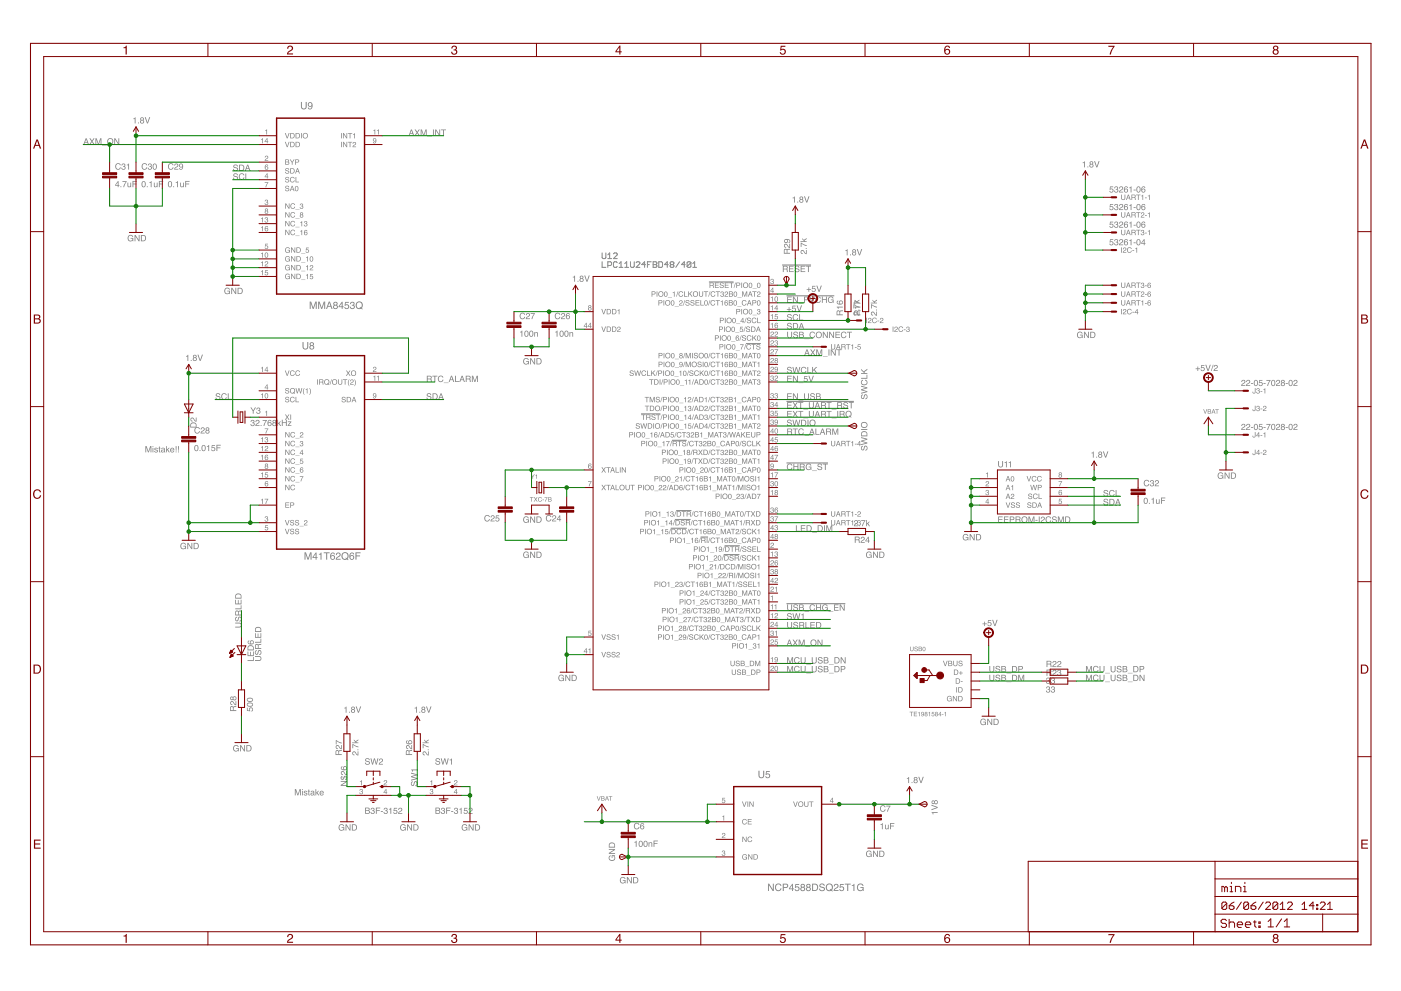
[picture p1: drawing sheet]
<svg xmlns="http://www.w3.org/2000/svg" width="420mm" height="297mm" viewBox="0 0 420 297" stroke-linecap="round" stroke-linejoin="round" font-family="sans-serif">
<g fill="#808080">
<path d="M88.4 236.5h.4l.5 1.6 .6-1.6h.3v1.9h-.2v-1.6l-.6 1.6h-.2l-.5-1.6v1.6h-.3zM90.6 237h.2v1.4h-.2zM90.6 236.5h.2v.3h-.2zM91.2 237.1l.6-.1 .3 .3-.2 .1-.4-.2-.1 .3a.55 .55 0 0 1 .8 .4 .55 .55 0 0 1-.6 .7 .55 .55 0 0 1-.5-.6h.2a.33 .33 0 0 0 .3 .3 .33 .33 0 0 0 .3-.3v-.1a.57 .57 0 0 1-.6-.2 .57 .57 0 0 1-.1-.6zM92.5 236.7l.4 .3-.2 .2v.9l.2 .3-.4-.2v-1h-.2zM93.4 237.9l-.1 .1a.32 .32 0 0 0 .5 .2 .32 .32 0 0 0 .1-.4zM93.3 237.1l.9 .1 .2 1.2-.4-.2a.45 .45 0 0 1-.8 .2 .45 .45 0 0 1 .3-.8l.5-.1a.31 .31 0 0 0-.3-.3 .31 .31 0 0 0-.3 .3h-.2zM94.6 236.5h.2v1.1l.6-.6h.3l-.5 .6 .5 .8h-.2l-.5-.7-.2 .7h-.2zM96 237.2a.62 .62 0 0 1 .8-.1 .62 .62 0 0 1 .3 .7h-1a.39 .39 0 0 0 .3 .4 .39 .39 0 0 0 .4-.2h.3a.68 .68 0 0 1-1.1 .3 .68 .68 0 0 1 0-1.1zM96.2 237.3l-.1 .3h.8l-.2-.3z" fill-rule="evenodd"/>
<path d="M190.2 252.4l.7-.4v1.8h-.2v-1.3h-.5zM191.7 252.2a.88 .88 0 0 1 1.2 .5 .88 .88 0 0 1-.5 1.1 .95 .95 0 0 1-.9-.6 .95 .95 0 0 1 .2-1zM192 252.3l-.2 .2a.58 .58 0 0 0-.1 .8 .58 .58 0 0 0 .7 .2 .99 .99 0 0 0-.2-1.3zM193.2 252.2a.88 .88 0 0 1 1.1 .5 .88 .88 0 0 1-.5 1.1 .95 .95 0 0 1-.9-.6 .95 .95 0 0 1 .3-1zM193.4 252.3l-.1 .2a.58 .58 0 0 0-.1 .8 .58 .58 0 0 0 .7 .2 .99 .99 0 0 0-.3-1.3zM194.5 252.5l.2 .2a.48 .48 0 0 1 .6-.2 .48 .48 0 0 1 .3 .5v.8h-.2v-.8a.34 .34 0 0 0-.4-.3 .34 .34 0 0 0-.3 .4v.7h-.2zM196 252h1.3v.2h-1v.6h.9v.2h-.9v.8h-.3z" fill-rule="evenodd"/>
<path d="M264.1 247.1l.6-.4v1.9h-.2v-1.3h-.4zM265.4 247.2h.2l.1 1 .2 .2 .3-.2 .1-1h.2v1.4l-.2-.2a.47 .47 0 0 1-.5 .2 .47 .47 0 0 1-.4-.5zM266.9 246.7h1.3v.2h-1v.6h.9v.2h-.9v.9h-.3z" fill-rule="evenodd"/>
<path d="M186.2 263.1a.83 .83 0 0 1 1.4 .4h-.3a.68 .68 0 0 0-.9-.1 .68 .68 0 0 0-.1 .9 .68 .68 0 0 0 .9 .2l.2-.5h-.6v-.2h.8v1l-.2-.3a.94 .94 0 0 1-1.4 0 .94 .94 0 0 1 .2-1.4zM188 262.9h.3l.9 1.5v-1.5h.3v1.9h-.3l-1-1.5v1.5h-.2zM190.1 263.1v1.4h.7l.4-.5a.68 .68 0 0 0-.6-.9zM189.9 262.9h.7a.95 .95 0 0 1 .8 .9 .95 .95 0 0 1-.8 1h-.7z" fill-rule="evenodd"/>
<path d="M260 255.2a.83 .83 0 0 1 1.4 .4h-.3a.68 .68 0 0 0-.9-.1 .68 .68 0 0 0-.1 .9 .68 .68 0 0 0 .9 .1l.2-.4h-.6v-.2h.8v1l-.2-.3a.94 .94 0 0 1-1.4 0 .94 .94 0 0 1 .2-1.4zM261.8 255h.3l1 1.5v-1.5h.2v1.9h-.3l-.9-1.6v1.6h-.3zM264 255.2v1.4h.6l.4-.5a.68 .68 0 0 0-.6-.9zM263.7 255h.8a.95 .95 0 0 1 .7 .9 .95 .95 0 0 1-.7 1h-.8z" fill-rule="evenodd"/>
<path d="M272 233.2l.6-.3v1.8h-.2v-1.3h-.4zM273.4 234.4h.2v.3h-.2zM274.3 233.4a.31 .31 0 0 0 .6 0 .31 .31 0 0 0-.6 0zM274.2 234.2a.4 .4 0 0 0 .8 0 .4 .4 0 0 0-.8 0zM274.2 233a.52 .52 0 0 1 .8 0 .52 .52 0 0 1-.1 .7 .56 .56 0 0 1 .1 .9 .56 .56 0 0 1-.8 0 .56 .56 0 0 1 .1-.9l-.3-.3zM275.4 232.8h.3l.5 1.6 .5-1.6h.3l-.7 1.9h-.2z" fill-rule="evenodd"/>
<path d="M130.9 242.3v.6h.4a.3 .3 0 0 0 .4-.3 .3 .3 0 0 0-.4-.3zM130.9 243.1v.6l.8-.1-.1-.5zM130.6 242.1h.8a.46 .46 0 0 1 .5 .3 .46 .46 0 0 1-.2 .5 .53 .53 0 0 1 .3 .7 .53 .53 0 0 1-.6 .3h-.8zM132.5 242.2a.52 .52 0 0 1 .7 0 .52 .52 0 0 1 0 .8 .6 .6 0 0 1-.2 1 .6 .6 0 0 1-.8-.6h.2a.37 .37 0 0 0 .6 .4 .37 .37 0 0 0 0-.7h-.3l.1-.2a.3 .3 0 0 0 .4-.2 .3 .3 0 0 0-.3-.4l-.6 .4zM133.8 242.1h1.3v.2h-1v.6h.9v.2h-.9v.8h-.3zM135.3 243.1h.6v.2h-.6zM136.4 242.2a.52 .52 0 0 1 .7 0 .52 .52 0 0 1 0 .8 .6 .6 0 0 1-.2 1 .6 .6 0 0 1-.8-.6h.3a.37 .37 0 0 0 .5 .4 .37 .37 0 0 0 0-.7h-.3l.1-.2a.3 .3 0 0 0 .4-.2 .3 .3 0 0 0-.3-.4l-.6 .4zM137.7 242.5l.7-.4v1.8h-.2v-1.3h-.5zM139.2 242.1h1v.3h-.8l-.1 .5a.63 .63 0 0 1 .9 .3 .63 .63 0 0 1-.4 .8 .63 .63 0 0 1-.8-.5h.3a.4 .4 0 0 0 .6 .2 .4 .4 0 0 0 0-.7 .4 .4 0 0 0-.6 .1h-.2zM140.7 242.2a.63 .63 0 0 1 1 .3 .63 .63 0 0 1-.6 .8l-.4 .4h1v.2h-1.2l.3-.6a.59 .59 0 0 0 .5-.3 .59 .59 0 0 0 0-.7l-.8 .5z" fill-rule="evenodd"/>
<path d="M109.8 242.3v.6h.4a.3 .3 0 0 0 .4-.3 .3 .3 0 0 0-.4-.3zM109.8 243.1v.6l.8-.1-.1-.5zM109.5 242.1h.8a.46 .46 0 0 1 .5 .3 .46 .46 0 0 1-.2 .5 .53 .53 0 0 1 .3 .7 .53 .53 0 0 1-.6 .3h-.8zM111.4 242.2a.52 .52 0 0 1 .7 0 .52 .52 0 0 1 0 .8 .6 .6 0 0 1-.2 1 .6 .6 0 0 1-.8-.6h.3a.37 .37 0 0 0 .5 .4 .37 .37 0 0 0 0-.7h-.3l.1-.2a.3 .3 0 0 0 .4-.2 .3 .3 0 0 0-.3-.4l-.6 .4zM112.7 242.1h1.3v.2h-1v.6h.9v.2h-.9v.8h-.3zM114.2 243.1h.6v.2h-.6zM115.3 242.2a.52 .52 0 0 1 .7 0 .52 .52 0 0 1 0 .8 .6 .6 0 0 1-.1 1 .6 .6 0 0 1-.9-.6h.3a.37 .37 0 0 0 .5 .4 .37 .37 0 0 0 0-.7h-.3l.1-.2a.3 .3 0 0 0 .4-.2 .3 .3 0 0 0-.3-.4l-.6 .4zM116.7 242.5l.6-.4v1.8h-.2v-1.3h-.4zM118.1 242.1h1v.3h-.8l-.1 .5a.63 .63 0 0 1 1 .3 .63 .63 0 0 1-.5 .8 .63 .63 0 0 1-.8-.5h.3a.4 .4 0 0 0 .6 .2 .4 .4 0 0 0 0-.7 .4 .4 0 0 0-.6 .1h-.2zM119.6 242.2a.63 .63 0 0 1 1 .3 .63 .63 0 0 1-.6 .8l-.4 .4h1v.2h-1.2l.3-.6a.59 .59 0 0 0 .5-.3 .59 .59 0 0 0 0-.7l-.8 .5z" fill-rule="evenodd"/>
<path d="M179 238.6h.2l.3 1.2 .4-1.2h.2l-.5 1.4h-.1zM180.5 238.8v.4l.6-.1-.1-.3zM180.5 239.4v.4l.6-.1-.1-.3zM180.3 238.6l.8 .1 .2 .3-.2 .3a.38 .38 0 0 1 .2 .4 .38 .38 0 0 1-.4 .3h-.6zM182 238.8l-.2 .6h.4zM181.9 238.6h.2l.5 1.4h-.2l-.1-.4h-.5l-.4 .4zM182.5 238.6h1.1v.2h-.4v1.2h-.2v-1.2h-.5z" fill-rule="evenodd"/>
</g>
<g fill="none" stroke="#808080" stroke-width=".3">
<path d="M180.6 78.5v1.6h1.1M182.3 79.6h.8l.3-.3v-.6l-.3-.2h-.8v1.6M185.1 78.7l-.3-.2h-.5l-.3 .2v1.2l.3 .2h.5l.3-.2M185.7 79l.5-.5v1.6M187.4 79l.5-.5v1.6M189.1 78.5v1.4l.3 .2h.5l.3-.2v-1.4M190.8 78.7l.3-.2h.5l.3 .2v.3l-1.1 1.1h1.1M193.6 79.3h-1.1l.8-.8v1.6M194.2 79.3h.5M195.3 78.5h-1.1v1.6M195.9 78.5h.8l.3 .2-.3 .6 .3 .6-.3 .2h-.8zM195.9 79.3h.8"/>
<path d="M197.6 78.5h.8l.3 .2v1.2l-.3 .2h-.8zM200.4 79.3h-1.1l.8-.8v1.6M201.3 79.3l-.3 .3 .3 .5h.5l.3-.2-.3-.6M201.3 79.3l-.3-.3 .3-.5h.5l.3 .2-.3 .6M201.3 79.3h.5M203.8 78.5l-1.1 1.6M205.5 79.3h-1.1l.8-.8v1.6M207.2 78.7v1.2l-.3 .2h-.5l-.3-.2M207.2 78.7l-.3-.2h-.5l-.3 .2v1.2M207.2 78.7l-1.1 1.2M207.8 79l.5-.5v1.6M185.7 80.1h1.1"/>
<path d="M187.4 80.1h1.1M207.8 80.1h1.1"/>
</g>
<g fill="#808080">
<path d="M253.5 75.1l.7-.4v1.8h-.3v-1.3h-.4zM254.9 76.3h.3v.2h-.3zM255.8 75.2a.31 .31 0 0 0 .6 0 .31 .31 0 0 0-.6 0zM255.8 76a.37 .37 0 0 0 .7 0 .37 .37 0 0 0-.7 0zM255.7 74.9a.52 .52 0 0 1 .8-.1 .52 .52 0 0 1 0 .8 .56 .56 0 0 1 .1 .8 .56 .56 0 0 1-.9 0 .56 .56 0 0 1 .1-.8l-.2-.4zM256.9 74.7h.3l.6 1.6 .5-1.6h.3l-.7 1.8h-.3z" fill-rule="evenodd"/>
<path d="M256.1 93.5a1.06 1.06 0 0 1 1.3 .8l.1-.9h.2v1.2l-.6-.2a.59 .59 0 0 0-.3-.6 .59 .59 0 0 0-.7 0l.5 .8a.63 .63 0 0 1-.6-.4 .63 .63 0 0 1 .1-.7zM257.5 92.8h.2v.3h-.2zM256 91.2l1.7 .7v.3l-1.5-.7v1h-.2zM256.4 89.8l.5 .6 .8-.6v.3l-.6 .4 .6 .2v.2h-1.8v-.2h1.1l-.6-.6z" fill-rule="evenodd"/>
<path d="M261.4 93.5a1.06 1.06 0 0 1 1.3 .8l.1-.9h.2v1.2l-.6-.2a.59 .59 0 0 0-.3-.6 .59 .59 0 0 0-.7 0l.4 .8a.63 .63 0 0 1-.6-.4 .63 .63 0 0 1 .2-.7zM262.7 92.8h.3v.3h-.3zM261.2 91.2l1.8 .7v.3l-1.5-.7v1h-.3zM261.7 89.8l.5 .6 .8-.6v.3l-.7 .4 .7 .2v.2h-1.9v-.2h1.1l-.5-.6z" fill-rule="evenodd"/>
<path d="M272.8 213.3h1.1v.2h-.5v1.2h-.2v-1.2h-.4zM274.1 213.3h.9v.2h-.8v.4h.8v.2h-.8v.4h.9v.2h-1zM275.3 213.6l.5-.2v1.3h-.2v-.9zM276.4 213.5a.56 .56 0 0 1 .7 .6 .56 .56 0 0 1-.8 .4l.1-.1 .4 .2 .2-.5a.42 .42 0 0 1-.6 0 .42 .42 0 0 1 0-.6zM276.4 213.8a.3 .3 0 0 0 .6 0 .3 .3 0 0 0-.6 0zM277.5 213.7a.22 .22 0 0 0 .4 0 .22 .22 0 0 0-.4 0zM277.5 214.3a.27 .27 0 0 0 .5 0 .27 .27 0 0 0-.5 0zM277.4 213.5a.37 .37 0 0 1 .6-.1 .37 .37 0 0 1 0 .6 .4 .4 0 0 1 0 .6 .4 .4 0 0 1-.6 0 .4 .4 0 0 1 .1-.6zM278.4 213.6l.5-.2v1.3h-.2v-.9zM279.5 213.4h.7v.2h-.6v.3a.45 .45 0 0 1 .6 .2 .45 .45 0 0 1-.3 .6 .45 .45 0 0 1-.5-.4h.1a.28 .28 0 0 0 .4 .2 .28 .28 0 0 0 .1-.5 .28 .28 0 0 0-.5 .1zM280.6 213.7a.22 .22 0 0 0 .4 0 .22 .22 0 0 0-.4 0zM280.6 214.3a.27 .27 0 0 0 .5 0 .27 .27 0 0 0-.5 0zM280.5 213.5a.37 .37 0 0 1 .6-.1 .37 .37 0 0 1 0 .6 .4 .4 0 0 1 0 .6 .4 .4 0 0 1-.6 0 .4 .4 0 0 1 .1-.6zM282 213.6l-.4 .6h.4zM282 213.4l.1 .8h.2l-.2 .5-.1-.3h-.6zM282.5 214.1h.4v.1h-.4zM283.2 213.6l.5-.2v1.3h-.2v-.9z" fill-rule="evenodd"/>
<path d="M158.9 149h1.1v.2h-.5v1.2h-.1v-1.2h-.5zM160.1 149h.2l.4 .5 .5-.5-.4 .7 .4 .7h-.2l-.4-.6-.5 .6 .4-.7zM161.5 149.2l.7-.2 .3 .4a.54 .54 0 0 0-.7-.2 .54 .54 0 0 0-.3 .6 .54 .54 0 0 0 .6 .4l.4-.3a.66 .66 0 0 1-1 .4 .66 .66 0 0 1 0-1.1zM162.7 149.7h.4v.2h-.4zM163.3 149.1h.9l-.5 1.3h-.2v-.3l.5-.9h-.7zM164.6 149.2v.4l.6-.1-.1-.3zM164.6 149.7v.5l.6-.1-.1-.3zM164.4 149l.8 .1 .2 .2-.2 .3a.38 .38 0 0 1 .2 .5 .38 .38 0 0 1-.4 .3h-.6z" fill-rule="evenodd"/>
<path d="M157.2 155a.83 .83 0 0 1 1.4 .4h-.3a.68 .68 0 0 0-.9-.1 .68 .68 0 0 0-.1 .9 .68 .68 0 0 0 .9 .2l.2-.5h-.6v-.2h.8v1l-.2-.3a.94 .94 0 0 1-1.4 0 .94 .94 0 0 1 .2-1.4zM159 154.8h.3l.9 1.5v-1.5h.3v1.9h-.3l-1-1.5v1.5h-.2zM161.1 155v1.5l.7-.1 .4-.4a.68 .68 0 0 0-.6-1zM160.9 154.8h.7a.95 .95 0 0 1 .8 .9 .95 .95 0 0 1-.8 1h-.7z" fill-rule="evenodd"/>
<path d="M157.2 165.6a.83 .83 0 0 1 1.4 .3h-.3a.68 .68 0 0 0-.9-.1 .68 .68 0 0 0-.1 1 .68 .68 0 0 0 .9 .1l.2-.5h-.6v-.2h.8v1l-.2-.2a.94 .94 0 0 1-1.4-.1 .94 .94 0 0 1 .2-1.3zM159 165.4h.3l.9 1.5v-1.5h.3v1.8h-.3l-1-1.5v1.5h-.2zM161.1 165.6v1.4h.7l.4-.5a.68 .68 0 0 0-.6-.9zM160.9 165.4h.7a.95 .95 0 0 1 .8 .9 .95 .95 0 0 1-.8 .9h-.7z" fill-rule="evenodd"/>
<path d="M332.9 55.9h.9v.2h-.7l-.1 .5a.63 .63 0 0 1 .9 .3 .63 .63 0 0 1-.4 .9 .63 .63 0 0 1-.8-.6h.2a.4 .4 0 0 0 .6 .2 .4 .4 0 0 0 .1-.6 .4 .4 0 0 0-.6 .1h-.2zM334.4 56a.52 .52 0 0 1 .7-.1 .52 .52 0 0 1 0 .8 .6 .6 0 0 1-.1 1 .6 .6 0 0 1-.9-.6h.3a.37 .37 0 0 0 .5 .4 .37 .37 0 0 0 0-.6l-.3-.1 .1-.2a.3 .3 0 0 0 .4-.2 .3 .3 0 0 0-.3-.3l-.6 .4zM335.8 56a.63 .63 0 0 1 1 .3 .63 .63 0 0 1-.6 .8l-.4 .4h1v.2h-1.2l.3-.6a.59 .59 0 0 0 .5-.4 .59 .59 0 0 0 0-.6l-.8 .4zM337.3 56.1l.6-.2 .3 .3-.2 .1a.43 .43 0 0 0-.6-.2 .43 .43 0 0 0-.1 .6 .61 .61 0 0 1 .9 .3 .61 .61 0 0 1-.4 .8 .61 .61 0 0 1-.7-.6zM337.3 57.1a.4 .4 0 0 0 .8 0 .4 .4 0 0 0-.8 0zM338.7 56.2l.6-.3v1.8h-.2v-1.3h-.4zM340 56.8h.6v.3h-.6zM341 56a.88 .88 0 0 1 1.1 .6 .88 .88 0 0 1-.5 1.1 .95 .95 0 0 1-.8-.6 .95 .95 0 0 1 .2-1.1zM341.3 56.1l-.2 .3a.58 .58 0 0 0-.1 .7 .58 .58 0 0 0 .7 .3 .99 .99 0 0 0-.3-1.3zM342.5 56.1l.6-.2 .3 .3-.2 .1a.43 .43 0 0 0-.6-.2 .43 .43 0 0 0-.1 .6 .61 .61 0 0 1 .9 .3 .61 .61 0 0 1-.4 .8 .61 .61 0 0 1-.7-.6zM342.5 57.1a.4 .4 0 0 0 .8 0 .4 .4 0 0 0-.8 0z" fill-rule="evenodd"/>
<path d="M332.9 66.4h.9v.3h-.7l-.1 .5a.63 .63 0 0 1 .9 .3 .63 .63 0 0 1-.4 .8 .63 .63 0 0 1-.8-.5h.2a.4 .4 0 0 0 .6 .2 .4 .4 0 0 0 .1-.7 .4 .4 0 0 0-.6 .1h-.2zM334.4 66.5a.52 .52 0 0 1 .7 0 .52 .52 0 0 1 0 .8 .6 .6 0 0 1-.1 1 .6 .6 0 0 1-.9-.6h.3a.37 .37 0 0 0 .5 .4 .37 .37 0 0 0 0-.7h-.3l.1-.2a.3 .3 0 0 0 .4-.2 .3 .3 0 0 0-.3-.4l-.6 .4zM335.8 66.5a.63 .63 0 0 1 1 .3 .63 .63 0 0 1-.6 .8l-.4 .4h1v.2h-1.2l.3-.6a.59 .59 0 0 0 .5-.3 .59 .59 0 0 0 0-.7l-.8 .5zM337.3 66.6l.6-.2 .3 .3-.2 .2a.43 .43 0 0 0-.6-.3 .43 .43 0 0 0-.1 .7 .61 .61 0 0 1 .9 .2 .61 .61 0 0 1-.4 .9 .61 .61 0 0 1-.7-.7zM337.3 67.7a.4 .4 0 0 0 .8 0 .4 .4 0 0 0-.8 0zM338.7 66.8l.6-.4v1.8h-.2v-1.3h-.4zM340 67.4h.6v.2h-.6zM341 66.6a.88 .88 0 0 1 1.1 .5 .88 .88 0 0 1-.5 1.1 .95 .95 0 0 1-.8-.6 .95 .95 0 0 1 .2-1zM341.3 66.7l-.2 .3a.58 .58 0 0 0-.1 .7 .58 .58 0 0 0 .7 .2 .99 .99 0 0 0-.3-1.3zM342.5 66.6l.6-.2 .3 .3-.2 .2a.43 .43 0 0 0-.6-.3 .43 .43 0 0 0-.1 .7 .61 .61 0 0 1 .9 .2 .61 .61 0 0 1-.4 .9 .61 .61 0 0 1-.7-.7zM342.5 67.7a.4 .4 0 0 0 .8 0 .4 .4 0 0 0-.8 0z" fill-rule="evenodd"/>
<path d="M332.9 61.2h.9v.2h-.7l-.1 .5a.63 .63 0 0 1 .9 .3 .63 .63 0 0 1-.4 .8 .63 .63 0 0 1-.8-.5h.2a.4 .4 0 0 0 .6 .2 .4 .4 0 0 0 .1-.6 .4 .4 0 0 0-.6 .1l-.2-.1zM334.4 61.2a.52 .52 0 0 1 .7 0 .52 .52 0 0 1 0 .8 .6 .6 0 0 1-.1 1 .6 .6 0 0 1-.9-.6h.3a.37 .37 0 0 0 .5 .4 .37 .37 0 0 0 0-.7h-.3l.1-.2a.3 .3 0 0 0 .4-.2 .3 .3 0 0 0-.3-.4l-.6 .4zM335.8 61.2a.63 .63 0 0 1 1 .3 .63 .63 0 0 1-.6 .9l-.4 .3h1v.3h-1.2l.3-.7a.59 .59 0 0 0 .5-.3 .59 .59 0 0 0 0-.6l-.8 .4zM337.3 61.3l.6-.2 .3 .3-.2 .2a.43 .43 0 0 0-.6-.2 .43 .43 0 0 0-.1 .6 .61 .61 0 0 1 .9 .2 .61 .61 0 0 1-.4 .9 .61 .61 0 0 1-.7-.7zM337.3 62.4a.4 .4 0 0 0 .8 0 .4 .4 0 0 0-.8 0zM338.7 61.5l.6-.4v1.9h-.2v-1.3h-.4zM340 62.1h.6v.3h-.6zM341 61.3a.88 .88 0 0 1 1.1 .5 .88 .88 0 0 1-.5 1.2 .95 .95 0 0 1-.8-.6 .95 .95 0 0 1 .2-1.1zM341.3 61.4l-.2 .3a.58 .58 0 0 0-.1 .7 .58 .58 0 0 0 .7 .2 .99 .99 0 0 0-.3-1.3zM342.5 61.3l.6-.2 .3 .3-.2 .2a.43 .43 0 0 0-.6-.2 .43 .43 0 0 0-.1 .6 .61 .61 0 0 1 .9 .2 .61 .61 0 0 1-.4 .9 .61 .61 0 0 1-.7-.7zM342.5 62.4a.4 .4 0 0 0 .8 0 .4 .4 0 0 0-.8 0z" fill-rule="evenodd"/>
<path d="M332.9 71.7h.9v.2h-.7l-.1 .5a.63 .63 0 0 1 .9 .3 .63 .63 0 0 1-.4 .9 .63 .63 0 0 1-.8-.6h.2a.4 .4 0 0 0 .6 .2 .4 .4 0 0 0 .1-.6 .4 .4 0 0 0-.6 .1h-.2zM334.4 71.8a.52 .52 0 0 1 .7 0 .52 .52 0 0 1 0 .7 .6 .6 0 0 1-.1 1.1 .6 .6 0 0 1-.9-.7h.3a.37 .37 0 0 0 .5 .4 .37 .37 0 0 0 0-.6h-.3l.1-.2a.3 .3 0 0 0 .4-.3 .3 .3 0 0 0-.3-.3l-.6 .4zM335.8 71.8a.63 .63 0 0 1 1 .3 .63 .63 0 0 1-.6 .8l-.4 .4h1v.2h-1.2l.3-.6a.59 .59 0 0 0 .5-.3 .59 .59 0 0 0 0-.7l-.8 .4zM337.3 71.9l.6-.2 .3 .3-.2 .2a.43 .43 0 0 0-.6-.3 .43 .43 0 0 0-.1 .7 .61 .61 0 0 1 .9 .2 .61 .61 0 0 1-.4 .8 .61 .61 0 0 1-.7-.6zM337.3 72.9a.4 .4 0 0 0 .8 0 .4 .4 0 0 0-.8 0zM338.7 72l.6-.3v1.8h-.2v-1.3h-.4zM340 72.7h.6v.2h-.6zM341 71.9a.88 .88 0 0 1 1.1 .5 .88 .88 0 0 1-.5 1.1 .95 .95 0 0 1-.8-.6 .95 .95 0 0 1 .2-1zM341.3 71.9l-.2 .3a.58 .58 0 0 0-.1 .8 .58 .58 0 0 0 .7 .2 .99 .99 0 0 0-.3-1.3zM343 72l-.6 .9h.6zM343.1 71.7h.2v1.2h.2v.2h-.2v.4h-.3v-.4h-.8z" fill-rule="evenodd"/>
<path d="M372.5 114a.63 .63 0 0 1 1 .3 .63 .63 0 0 1-.7 .8l-.3 .4h1v.2h-1.3l.3-.6a.59 .59 0 0 0 .6-.4 .59 .59 0 0 0-.1-.6l-.7 .4zM373.9 114a.63 .63 0 0 1 1 .3 .63 .63 0 0 1-.6 .8l-.4 .4h1v.2h-1.2l.3-.6a.59 .59 0 0 0 .5-.4 .59 .59 0 0 0 0-.6l-.8 .4zM375.2 114.8h.6v.3h-.6zM376.2 114a.88 .88 0 0 1 1.1 .6 .88 .88 0 0 1-.5 1.1 .95 .95 0 0 1-.8-.6 .95 .95 0 0 1 .2-1.1zM376.5 114.1l-.2 .3a.58 .58 0 0 0-.1 .7 .58 .58 0 0 0 .7 .3 .98 .98 0 0 0-.3-1.3zM377.7 113.9h.9v.2h-.8l-.1 .5a.63 .63 0 0 1 1 .3 .63 .63 0 0 1-.5 .9 .63 .63 0 0 1-.8-.6h.3a.4 .4 0 0 0 .6 .2 .4 .4 0 0 0 0-.6 .4 .4 0 0 0-.6 .1h-.2zM378.9 114.8h.7v.3h-.7zM379.8 113.9h1.2l-.7 1.8h-.3l.2-.5 .6-1.1h-1zM381.4 114a.88 .88 0 0 1 1.1 .6 .88 .88 0 0 1-.4 1.1 .95 .95 0 0 1-.9-.6 .95 .95 0 0 1 .2-1.1zM381.7 114.1l-.2 .3a.58 .58 0 0 0-.1 .7 .58 .58 0 0 0 .7 .3 .98 .98 0 0 0-.3-1.3zM382.9 114a.63 .63 0 0 1 1 .3 .63 .63 0 0 1-.6 .8l-.4 .4h1v.2h-1.2l.2-.6a.59 .59 0 0 0 .6-.4 .59 .59 0 0 0 0-.6l-.8 .4zM384.4 114.4a.31 .31 0 0 0 .6 0 .31 .31 0 0 0-.6 0zM384.4 115.2a.37 .37 0 0 0 .7 0 .37 .37 0 0 0-.7 0zM384.3 114a.52 .52 0 0 1 .8-.1 .52 .52 0 0 1 0 .8 .56 .56 0 0 1 .1 .8 .56 .56 0 0 1-.9 0 .56 .56 0 0 1 .1-.8l-.2-.3zM385.6 114.8h.6v.3h-.6zM386.6 114a.88 .88 0 0 1 1.2 .6 .88 .88 0 0 1-.5 1.1 .95 .95 0 0 1-.9-.6 .95 .95 0 0 1 .2-1.1zM386.9 114.1l-.2 .3a.58 .58 0 0 0-.1 .7 .58 .58 0 0 0 .7 .3 .98 .98 0 0 0-.2-1.3zM388.1 114a.63 .63 0 0 1 1 .3 .63 .63 0 0 1-.6 .8l-.4 .4h1v.2h-1.2l.2-.6a.59 .59 0 0 0 .6-.4 .59 .59 0 0 0 0-.6l-.8 .4z" fill-rule="evenodd"/>
<path d="M372.5 127.2a.63 .63 0 0 1 1 .3 .63 .63 0 0 1-.7 .8l-.3 .3h1v.3h-1.3l.3-.7a.59 .59 0 0 0 .6-.3 .59 .59 0 0 0-.1-.6l-.7 .4zM373.9 127.2a.63 .63 0 0 1 1 .3 .63 .63 0 0 1-.6 .8l-.4 .3h1v.3h-1.2l.3-.7a.59 .59 0 0 0 .5-.3 .59 .59 0 0 0 0-.6l-.8 .4zM375.2 128h.6v.3h-.6zM376.2 127.2a.88 .88 0 0 1 1.1 .5 .88 .88 0 0 1-.5 1.2 .95 .95 0 0 1-.8-.6 .95 .95 0 0 1 .2-1.1zM376.5 127.3l-.2 .3a.58 .58 0 0 0-.1 .7 .58 .58 0 0 0 .7 .2 .98 .98 0 0 0-.3-1.2zM377.7 127.1h.9v.2h-.8l-.1 .5a.63 .63 0 0 1 1 .3 .63 .63 0 0 1-.5 .9 .63 .63 0 0 1-.8-.6h.3a.4 .4 0 0 0 .6 .2 .4 .4 0 0 0 0-.6 .4 .4 0 0 0-.6 .1h-.2zM378.9 128h.7v.3h-.7zM379.8 127.1h1.2l-.7 1.8h-.3l.2-.6 .6-1h-1zM381.4 127.2a.88 .88 0 0 1 1.1 .5 .88 .88 0 0 1-.4 1.2 .95 .95 0 0 1-.9-.6 .95 .95 0 0 1 .2-1.1zM381.7 127.3l-.2 .3a.58 .58 0 0 0-.1 .7 .58 .58 0 0 0 .7 .2 .98 .98 0 0 0-.3-1.2zM382.9 127.2a.63 .63 0 0 1 1 .3 .63 .63 0 0 1-.6 .8l-.4 .3h1v.3h-1.2l.2-.7a.59 .59 0 0 0 .6-.3 .59 .59 0 0 0 0-.6l-.8 .4zM384.4 127.5a.31 .31 0 0 0 .6 0 .31 .31 0 0 0-.6 0zM384.4 128.4a.37 .37 0 0 0 .7 0 .37 .37 0 0 0-.7 0zM384.3 127.2a.52 .52 0 0 1 .8-.1 .52 .52 0 0 1 0 .8 .56 .56 0 0 1 .1 .8 .56 .56 0 0 1-.9 0 .56 .56 0 0 1 .1-.8l-.2-.4zM385.6 128h.6v.3h-.6zM386.6 127.2a.88 .88 0 0 1 1.2 .5 .88 .88 0 0 1-.5 1.2 .95 .95 0 0 1-.9-.6 .95 .95 0 0 1 .2-1.1zM386.9 127.3l-.2 .3a.58 .58 0 0 0-.1 .7 .58 .58 0 0 0 .7 .2 .98 .98 0 0 0-.2-1.2zM388.1 127.2a.63 .63 0 0 1 1 .3 .63 .63 0 0 1-.6 .8l-.4 .3h1v.3h-1.2l.2-.7a.59 .59 0 0 0 .6-.3 .59 .59 0 0 0 0-.6l-.8 .4z" fill-rule="evenodd"/>
<path d="M295.2 186.3h.2v.6h.6v.2h-.6v.6h-.2v-.6h-.6v-.2h.6zM296.3 185.9h1v.2h-.8l-.1 .5a.63 .63 0 0 1 .9 .3 .63 .63 0 0 1-.4 .8 .63 .63 0 0 1-.8-.5h.3a.4 .4 0 0 0 .6 .2 .4 .4 0 0 0 0-.6 .4 .4 0 0 0-.6 .1l-.2-.1zM297.6 185.8h.2l.6 1.6 .5-1.6h.3l-.7 1.9h-.3z" fill-rule="evenodd"/>
<path d="M294.2 215.7a.83 .83 0 0 1 1.5 .3h-.3a.68 .68 0 0 0-.9-.1 .68 .68 0 0 0-.2 1 .68 .68 0 0 0 1 .1l.2-.5h-.6v-.2h.8v1l-.2-.2a.94 .94 0 0 1-1.4-.1 .94 .94 0 0 1 .1-1.3zM296.1 215.4h.3l.9 1.6v-1.6h.3v1.9h-.3l-1-1.5v1.5h-.2zM298.2 215.7v1.4h.7l.3-.5a.68 .68 0 0 0-.5-.9zM298 215.4h.7a.95 .95 0 0 1 .8 1 .95 .95 0 0 1-.8 .9h-.7z" fill-rule="evenodd"/>
<path d="M313.9 203.2a.52 .52 0 0 1 .8 0 .52 .52 0 0 1 0 .8 .6 .6 0 0 1-.2 1 .6 .6 0 0 1-.8-.6h.2a.37 .37 0 0 0 .6 .4 .37 .37 0 0 0 0-.7h-.3v-.2a.3 .3 0 0 0 .5-.2 .3 .3 0 0 0-.4-.4l-.6 .4zM315.4 203.2a.52 .52 0 0 1 .8 0 .52 .52 0 0 1-.1 .8 .6 .6 0 0 1-.1 1 .6 .6 0 0 1-.9-.6h.3a.37 .37 0 0 0 .5 .4 .37 .37 0 0 0 0-.7h-.3l.1-.2a.3 .3 0 0 0 .4-.2 .3 .3 0 0 0-.3-.4l-.6 .4z" fill-rule="evenodd"/>
<path d="M313.9 205.8a.52 .52 0 0 1 .8 0 .52 .52 0 0 1 0 .8 .6 .6 0 0 1-.2 1 .6 .6 0 0 1-.8-.6h.2a.37 .37 0 0 0 .6 .4 .37 .37 0 0 0 0-.7h-.3v-.2a.3 .3 0 0 0 .5-.2 .3 .3 0 0 0-.4-.4l-.6 .4zM315.4 205.8a.52 .52 0 0 1 .8 0 .52 .52 0 0 1-.1 .8 .6 .6 0 0 1-.1 1 .6 .6 0 0 1-.9-.6h.3a.37 .37 0 0 0 .5 .4 .37 .37 0 0 0 0-.7h-.3l.1-.2a.3 .3 0 0 0 .4-.2 .3 .3 0 0 0-.3-.4l-.6 .4z" fill-rule="evenodd"/>
<path d="M242.5 86.1h.2v.6h.5v.2h-.5v.6h-.2v-.6h-.6v-.2h.6zM243.6 85.7h.9v.2h-.7l-.1 .5a.63 .63 0 0 1 .9 .3 .63 .63 0 0 1-.4 .9 .63 .63 0 0 1-.8-.6h.2a.4 .4 0 0 0 .6 .2 .4 .4 0 0 0 .1-.6 .4 .4 0 0 0-.6 .1h-.2zM244.8 85.6h.3l.5 1.6 .6-1.6h.3l-.7 1.9h-.3z" fill-rule="evenodd"/>
<path d="M324.7 48.7l.7-.3v1.8h-.3v-1.3h-.4zM326.1 49.9h.3v.3h-.3zM327 48.8a.31 .31 0 0 0 .6 0 .31 .31 0 0 0-.6 0zM326.9 49.7a.4 .4 0 0 0 .8 0 .4 .4 0 0 0-.8 0zM326.9 48.5a.52 .52 0 0 1 .8-.1 .52 .52 0 0 1-.1 .8 .56 .56 0 0 1 .1 .8 .56 .56 0 0 1-.8 0 .56 .56 0 0 1 .1-.8l-.2-.4zM328.1 48.3h.3l.5 1.6 .6-1.6h.3l-.7 1.9h-.3z" fill-rule="evenodd"/>
<path d="M323.2 99.7a.83 .83 0 0 1 1.5 .3h-.3a.68 .68 0 0 0-.9-.1 .68 .68 0 0 0-.2 1 .68 .68 0 0 0 1 .1l.2-.5h-.6v-.2h.8v1l-.2-.2a.94 .94 0 0 1-1.4-.1 .94 .94 0 0 1 .1-1.3zM325.1 99.4h.3l.9 1.6v-1.6h.3v1.9h-.3l-1-1.5v1.5h-.2zM327.2 99.7v1.4h.7l.3-.5a.68 .68 0 0 0-.5-.9zM327 99.4h.7a.95 .95 0 0 1 .8 1 .95 .95 0 0 1-.8 .9h-.7z" fill-rule="evenodd"/>
<path d="M256.3 156a.63 .63 0 0 1 1 .3 .63 .63 0 0 1-.6 .8l-.4 .4h1v.2h-1.2l.3-.6a.59 .59 0 0 0 .5-.3 .59 .59 0 0 0 0-.7l-.8 .5zM257.7 157.5h.2v.2h-.2zM258.3 155.9h1.2l-.7 1.8h-.3l.2-.5 .6-1h-1zM259.8 155.9h.2v1l.6-.5h.3l-.5 .5 .5 .8h-.3l-.4-.7-.2 .7h-.2z" fill-rule="evenodd"/>
<path d="M260 165.6a.83 .83 0 0 1 1.4 .3h-.3a.68 .68 0 0 0-.9-.1 .68 .68 0 0 0-.1 1 .68 .68 0 0 0 .9 .1l.2-.5h-.6v-.2h.8v1l-.2-.2a.94 .94 0 0 1-1.4-.1 .94 .94 0 0 1 .2-1.3zM261.8 165.4h.3l1 1.5v-1.5h.2v1.8h-.3l-.9-1.5v1.5h-.3zM264 165.6v1.4h.6l.4-.5a.68 .68 0 0 0-.6-.9zM263.7 165.4h.8a.95 .95 0 0 1 .7 .9 .95 .95 0 0 1-.7 .9h-.8z" fill-rule="evenodd"/>
<path d="M171.8 83l.7-.4v1.8h-.3v-1.2h-.4zM173.2 84.2h.3v.2h-.3zM174.1 83.1a.31 .31 0 0 0 .6 0 .31 .31 0 0 0-.6 0zM174 84a.4 .4 0 0 0 .8 0 .4 .4 0 0 0-.8 0zM174 82.8a.52 .52 0 0 1 .8-.1 .52 .52 0 0 1-.1 .8 .56 .56 0 0 1 .1 .8 .56 .56 0 0 1-.8 0 .56 .56 0 0 1 .1-.8l-.2-.4zM175.2 82.6h.3l.5 1.6 .6-1.6h.3l-.7 1.8h-.3z" fill-rule="evenodd"/>
<path d="M167.7 202.5a.83 .83 0 0 1 1.4 .3h-.2a.68 .68 0 0 0-1-.1 .68 .68 0 0 0-.1 1 .68 .68 0 0 0 .9 .1l.2-.5h-.6v-.2h.9v1l-.3-.2a.94 .94 0 0 1-1.3-.1 .94 .94 0 0 1 .1-1.3zM169.5 202.3h.3l1 1.5v-1.5h.2v1.8h-.3l-.9-1.5v1.5h-.3zM171.7 202.5v1.4h.6l.4-.5a.68 .68 0 0 0-.6-.9zM171.4 202.3h.8a.95 .95 0 0 1 .8 .9 .95 .95 0 0 1-.8 .9h-.8z" fill-rule="evenodd"/>
<path d="M230.3 264.9h.4l1.1 1.7v-1.7h.3v2.2h-.4l-1.1-1.8v1.8h-.3zM232.7 265.1a.95 .95 0 0 1 .9-.3 .95 .95 0 0 1 .7 .7h-.2a.74 .74 0 0 0-1.1-.3 .74 .74 0 0 0-.3 1 .67 .67 0 0 0 .7 .7 .67 .67 0 0 0 .7-.6h.3a1.05 1.05 0 0 1-1.5 .7 1.05 1.05 0 0 1-.4-1.6zM234.7 264.9h1a.63 .63 0 0 1 .7 .6 .63 .63 0 0 1-.7 .6h-.7v1h-.3zM235 265.1v.8h.6a.38 .38 0 0 0 .5-.4 .38 .38 0 0 0-.5-.4zM237.5 265.3l-.7 1h.7zM237.6 264.9h.2v1.4h.3v.2h-.3v.6h-.3v-.6h-.9zM238.6 265h1.1v.2h-.9l-.1 .6a.73 .73 0 0 1 1 .4 .73 .73 0 0 1-.5 .9 .73 .73 0 0 1-.9-.6h.3a.47 .47 0 0 0 .7 .2 .47 .47 0 0 0 0-.7 .47 .47 0 0 0-.7 .1h-.2zM240.4 265.5a.36 .36 0 0 0 .7 0 .36 .36 0 0 0-.7 0zM240.3 266.5a.45 .45 0 0 0 .9 0 .45 .45 0 0 0-.9 0zM240.3 265.1a.6 .6 0 0 1 .9-.1 .6 .6 0 0 1-.1 .9 .66 .66 0 0 1 .1 1 .66 .66 0 0 1-.9 0 .66 .66 0 0 1 .1-1l-.3-.4zM242.1 265.5a.36 .36 0 0 0 .7 0 .36 .36 0 0 0-.7 0zM242 266.5a.45 .45 0 0 0 .9 0 .45 .45 0 0 0-.9 0zM242 265.1a.6 .6 0 0 1 .9-.1 .6 .6 0 0 1-.1 .9 .66 .66 0 0 1 .1 1 .66 .66 0 0 1-.9 0 .66 .66 0 0 1 .1-1l-.3-.4zM243.8 265.1v1.7h.6a.86 .86 0 0 0 .7-.8 .86 .86 0 0 0-.7-.9zM243.5 264.9h.9a1.11 1.11 0 0 1 1 1.1 1.11 1.11 0 0 1-1 1.1h-.9zM245.9 265a.86 .86 0 0 1 1.4 .5h-.2a.46 .46 0 0 0-.6-.5 .46 .46 0 0 0-.2 .7 .81 .81 0 0 1 .8 .3 .81 .81 0 0 1 .2 .8 .94 .94 0 0 1-1 .3 .94 .94 0 0 1-.6-.7h.2a.54 .54 0 0 0 .6 .5 .54 .54 0 0 0 .5-.7 1.08 1.08 0 0 1-1.3-.9zM248 265a1.14 1.14 0 0 1 1.6 .2 1.14 1.14 0 0 1-.1 1.6l.3 .3-.2 .1-.3-.2a1.15 1.15 0 0 1-1.5-.4 1.15 1.15 0 0 1 .2-1.6zM248.2 265.3a.88 .88 0 0 0-.2 1.1 .88 .88 0 0 0 1.1 .4l-.3-.2 .2-.2 .3 .2a.86 .86 0 0 0 .1-1.2 .86 .86 0 0 0-1.2-.1zM250.3 265.1a.73 .73 0 0 1 1.2 .3 .73 .73 0 0 1-.8 1l-.4 .4h1.2v.3h-1.5a1.79 1.79 0 0 1 1.1-1.4 .43 .43 0 0 0-.3-.5 .43 .43 0 0 0-.5 .5h-.2zM251.9 265h1.1v.2h-.9l-.1 .6a.73 .73 0 0 1 1.1 .4 .73 .73 0 0 1-.5 .9 .73 .73 0 0 1-.9-.6h.3a.47 .47 0 0 0 .7 .2 .47 .47 0 0 0 0-.7 .47 .47 0 0 0-.7 .1h-.2zM253.3 264.9h1.8v.2h-.7v2h-.3v-2h-.8zM255.5 265.3l.7-.4v2.2h-.2v-1.5h-.5zM257.3 265.1a.97 .97 0 0 1 1.7 .4h-.3a.8 .8 0 0 0-1.2-.3 .8 .8 0 0 0-.1 1.2 .7 .7 0 0 0 .8 .5 .7 .7 0 0 0 .5-.8h-.7v-.2h1v1.2l-.3-.3a1.1 1.1 0 0 1-1.6-.1 1.1 1.1 0 0 1 .2-1.6z" fill-rule="evenodd"/>
<path d="M359.1 109.9h.2v.5h.6v.2h-.6v.6h-.2v-.6h-.5v-.2h.5zM360.3 109.4h.9v.2h-.8l-.1 .5a.63 .63 0 0 1 1 .3 .63 .63 0 0 1-.5 .9 .63 .63 0 0 1-.8-.6h.3a.4 .4 0 0 0 .6 .2 .4 .4 0 0 0 0-.6 .4 .4 0 0 0-.6 .1h-.2zM361.5 109.3h.3l.5 1.6 .5-1.6h.3l-.7 1.9h-.2zM363.7 109.3h.2l-.6 1.9h-.1zM364.2 109.5a.63 .63 0 0 1 1 .3 .63 .63 0 0 1-.6 .8l-.4 .4h1v.2h-1.2l.2-.6a.59 .59 0 0 0 .6-.3 .59 .59 0 0 0 0-.7l-.8 .4z" fill-rule="evenodd"/>
<path d="M360.9 122.7h.2l.3 1.1 .4-1.1h.2l-.5 1.3h-.1zM362.4 122.8v.4l.6-.1-.1-.3zM362.4 123.4v.4l.6-.1-.1-.3zM362.2 122.7h.8l.2 .3-.2 .3a.38 .38 0 0 1 .2 .4 .38 .38 0 0 1-.4 .3h-.6zM363.9 122.9l-.2 .5h.4zM363.8 122.7h.2l.5 1.3h-.2l-.1-.4h-.5l-.4 .4zM364.4 122.7h1.1v.1h-.4v1.2h-.2v-1.2h-.5z" fill-rule="evenodd"/>
<path d="M365.4 141.8a.83 .83 0 0 1 1.4 .4h-.2a.68 .68 0 0 0-1-.1 .68 .68 0 0 0-.1 .9 .68 .68 0 0 0 1 .2l.1-.5h-.6v-.2h.9v1l-.3-.2a.94 .94 0 0 1-1.3-.1 .94 .94 0 0 1 .1-1.4zM367.3 141.6h.3l.9 1.5v-1.5h.2v1.9h-.2l-1-1.5v1.5h-.2zM369.4 141.8v1.5h.7l.3-.5a.68 .68 0 0 0-.5-1zM369.2 141.6h.7a.95 .95 0 0 1 .8 1 .95 .95 0 0 1-.8 .9h-.7z" fill-rule="evenodd"/>
<path d="M120.2 247.3a.83 .83 0 0 1 1.5 .3h-.3a.68 .68 0 0 0-.9-.1 .68 .68 0 0 0-.2 1 .68 .68 0 0 0 1 .1l.2-.4h-.6v-.3h.8v1l-.2-.2a.94 .94 0 0 1-1.4 0 .94 .94 0 0 1 .1-1.4zM122.1 247.1h.3l.9 1.5v-1.5h.3v1.8h-.3l-1-1.5v1.5h-.2zM124.2 247.3v1.4h.7l.3-.5a.68 .68 0 0 0-.5-.9zM124 247.1h.7a.95 .95 0 0 1 .8 .9 .95 .95 0 0 1-.8 .9h-.7z" fill-rule="evenodd"/>
<path d="M138.7 247.3a.83 .83 0 0 1 1.4 .3h-.2a.68 .68 0 0 0-1-.1 .68 .68 0 0 0-.1 1 .68 .68 0 0 0 .9 .1l.2-.4h-.6v-.3h.9v1l-.3-.2a.94 .94 0 0 1-1.3 0 .94 .94 0 0 1 .1-1.4zM140.5 247.1h.3l1 1.5v-1.5h.2v1.8h-.3l-.9-1.5v1.5h-.3zM142.7 247.3v1.4h.7l.3-.5a.68 .68 0 0 0-.6-.9zM142.4 247.1h.8a.95 .95 0 0 1 .8 .9 .95 .95 0 0 1-.8 .9h-.8z" fill-rule="evenodd"/>
<path d="M101.8 247.3a.83 .83 0 0 1 1.4 .3h-.2a.68 .68 0 0 0-1-.1 .68 .68 0 0 0-.1 1 .68 .68 0 0 0 .9 .1l.2-.4h-.6v-.3h.8v1l-.2-.2a.94 .94 0 0 1-1.4 0 .94 .94 0 0 1 .2-1.4zM103.6 247.1h.3l1 1.5v-1.5h.2v1.8h-.3l-.9-1.5v1.5h-.3zM105.8 247.3v1.4h.6l.4-.5a.68 .68 0 0 0-.6-.9zM105.5 247.1h.8a.95 .95 0 0 1 .8 .9 .95 .95 0 0 1-.8 .9h-.8z" fill-rule="evenodd"/>
<path d="M126.9 225.3a1.06 1.06 0 0 1 1.3 .8l.1-.9h.3v1.3l-.7-.3a.59 .59 0 0 0-.3-.6 .59 .59 0 0 0-.6 .1l.4 .7a.63 .63 0 0 1-.6-.4 .63 .63 0 0 1 .1-.7zM128.3 224.6h.3v.3h-.3zM126.8 223l1.8 .8v.2l-1.6-.7v1h-.2zM127.2 221.7l.5 .5 .9-.6v.3l-.7 .4 .7 .2v.3h-1.9v-.3h1.1l-.6-.5z" fill-rule="evenodd"/>
<path d="M105.8 225.3a1.06 1.06 0 0 1 1.3 .8l.2-.9h.2v1.3l-.7-.3a.59 .59 0 0 0-.3-.6 .59 .59 0 0 0-.6 .1l.4 .7a.63 .63 0 0 1-.6-.4 .63 .63 0 0 1 .1-.7zM107.2 224.6h.3v.3h-.3zM105.7 223l1.8 .8v.2l-1.6-.7v1h-.2zM106.1 221.7l.5 .5 .9-.6v.3l-.7 .4 .7 .2v.3h-1.9v-.3h1.1l-.6-.5z" fill-rule="evenodd"/>
<path d="M103.2 212.2l.7-.4v1.8h-.2v-1.3h-.5zM104.7 213.3h.2v.3h-.2zM105.6 212.3a.31 .31 0 0 0 .6 0 .31 .31 0 0 0-.6 0zM105.5 213.1a.37 .37 0 0 0 .7 0 .37 .37 0 0 0-.7 0zM105.5 211.9a.52 .52 0 0 1 .7 0 .52 .52 0 0 1 0 .7 .56 .56 0 0 1 .1 .9 .56 .56 0 0 1-.8 0 .56 .56 0 0 1 .1-.8l-.3-.4zM106.7 211.8h.3l.5 1.5 .5-1.5h.3l-.7 1.8h-.2z" fill-rule="evenodd"/>
<path d="M124.3 212.2l.7-.4v1.8h-.2v-1.3h-.5zM125.8 213.3h.2v.3h-.2zM126.6 212.3a.35 .35 0 0 0 .7 0 .35 .35 0 0 0-.7 0zM126.6 213.1a.37 .37 0 0 0 .7 0 .37 .37 0 0 0-.7 0zM126.6 211.9a.52 .52 0 0 1 .7 0 .52 .52 0 0 1 0 .7 .56 .56 0 0 1 .1 .9 .56 .56 0 0 1-.8 0 .56 .56 0 0 1 .1-.8l-.3-.4zM127.8 211.8h.2l.6 1.5 .5-1.5h.3l-.7 1.8h-.3z" fill-rule="evenodd"/>
<path d="M166.5 99.5l.7-.4v1.8h-.3v-1.3h-.4zM168 99.3a.88 .88 0 0 1 1.1 .5 .88 .88 0 0 1-.5 1.1 .95 .95 0 0 1-.8-.6 .95 .95 0 0 1 .2-1zM168.3 99.4l-.2 .2a.58 .58 0 0 0-.1 .8 .58 .58 0 0 0 .7 .2 .98 .98 0 0 0-.3-1.3zM169.4 99.3a.88 .88 0 0 1 1.2 .5 .88 .88 0 0 1-.5 1.1 .95 .95 0 0 1-.9-.6 .95 .95 0 0 1 .2-1zM169.7 99.4l-.2 .2a.58 .58 0 0 0-.1 .8 .58 .58 0 0 0 .7 .2 .98 .98 0 0 0-.2-1.3zM170.8 99.6l.2 .2a.48 .48 0 0 1 .6-.2 .48 .48 0 0 1 .3 .4v.9h-.2v-.8a.34 .34 0 0 0-.5-.3 .34 .34 0 0 0-.2 .4v.7h-.2z" fill-rule="evenodd"/>
<path d="M156 99.5l.6-.4v1.8h-.2v-1.3h-.4zM157.5 99.3a.88 .88 0 0 1 1.1 .5 .88 .88 0 0 1-.5 1.1 .95 .95 0 0 1-.9-.6 .95 .95 0 0 1 .3-1zM157.7 99.4l-.2 .2a.58 .58 0 0 0-.1 .8 .58 .58 0 0 0 .8 .2 .98 .98 0 0 0-.3-1.3zM158.9 99.3a.88 .88 0 0 1 1.1 .5 .88 .88 0 0 1-.5 1.1 .95 .95 0 0 1-.8-.6 .95 .95 0 0 1 .2-1zM159.2 99.4l-.2 .2a.58 .58 0 0 0-.1 .8 .58 .58 0 0 0 .7 .2 .98 .98 0 0 0-.3-1.3zM160.2 99.6l.2 .2a.48 .48 0 0 1 .6-.2 .48 .48 0 0 1 .3 .4v.9h-.2v-.8a.34 .34 0 0 0-.4-.3 .34 .34 0 0 0-.2 .4v.7h-.3z" fill-rule="evenodd"/>
<path d="M157.2 107.6a.83 .83 0 0 1 1.4 .3h-.3a.68 .68 0 0 0-.9-.1 .68 .68 0 0 0-.1 1 .68 .68 0 0 0 .9 .1l.2-.5h-.6v-.2h.8v1l-.2-.2a.94 .94 0 0 1-1.4-.1 .94 .94 0 0 1 .2-1.3zM159 107.4h.3l.9 1.5v-1.5h.3v1.8h-.3l-1-1.5v1.5h-.2zM161.1 107.6v1.4h.7l.4-.5a.68 .68 0 0 0-.6-.9zM160.9 107.4h.7a.95 .95 0 0 1 .8 .9 .95 .95 0 0 1-.8 .9h-.7z" fill-rule="evenodd"/>
<path d="M299.4 154.8h1.3v.2h-1.1v.6h1v.2h-1v.7h1.1v.2h-1.3zM301.1 154.8h1.4v.2h-1.2v.6h1.1v.2h-1.1v.7h1.2v.2h-1.4zM302.8 154.8h.9a.54 .54 0 0 1 .5 .5 .54 .54 0 0 1-.5 .6h-.6v.8h-.3zM303.1 155v.7h.5a.33 .33 0 0 0 .4-.3 .33 .33 0 0 0-.4-.4zM304.8 155v.7h.6a.32 .32 0 0 0 .4-.3 .32 .32 0 0 0-.4-.4zM304.6 154.8h.8a.51 .51 0 0 1 .6 .3 .51 .51 0 0 1-.2 .7l.3 .9h-.3l-.1-.7-.3-.1h-.6v.8h-.2zM306.3 155.8a.96 .96 0 0 1 1.9 0 .96 .96 0 0 1-1.9 0zM306.6 155.7a.72 .72 0 0 0 1.4 0 .72 .72 0 0 0-1.4 0zM308.4 154.8h.4l.5 1.6 .6-1.6h.3v1.9h-.2v-1.6l-.5 1.6h-.3l-.5-1.6v1.6h-.3zM310.5 155.8h.7v.3h-.7zM311.5 154.8h.3v1.9h-.3zM312.3 155a.63 .63 0 0 1 1 .3 .63 .63 0 0 1-.6 .8l-.4 .4h1v.2h-1.2l.3-.6a.59 .59 0 0 0 .5-.4 .59 .59 0 0 0 0-.6l-.8 .4zM313.8 155a.81 .81 0 0 1 .8-.2 .81 .81 0 0 1 .6 .6h-.2a.63 .63 0 0 0-1-.1 .63 .63 0 0 0 0 .9 .63 .63 0 0 0 .9 0l.3-.2a.9 .9 0 0 1-1.2 .6 .9 .9 0 0 1-.3-1.4zM315.7 154.9a.73 .73 0 0 1 1.2 .5h-.2a.39 .39 0 0 0-.5-.5 .39 .39 0 0 0-.2 .6 .68 .68 0 0 1 .9 .8 .68 .68 0 0 1-1.1 .4l-.3-.4v-.2h.2a.46 .46 0 0 0 .5 .4 .46 .46 0 0 0 .4-.5 .84 .84 0 0 1-1-1zM317.3 154.8h.3l.6 1.6 .5-1.6h.3v1.9h-.2v-1.6l-.5 1.6h-.3l-.5-1.6v1.6h-.2zM319.7 155v1.5l.7-.1 .3-.4a.68 .68 0 0 0-.6-1zM319.4 154.8h.8a.95 .95 0 0 1 .8 .9 .95 .95 0 0 1-.8 1h-.8z" fill-rule="evenodd"/>
<path d="M289 160.3a.83 .83 0 0 1 1.4 .3h-.3a.68 .68 0 0 0-.9-.1 .68 .68 0 0 0-.1 1 .68 .68 0 0 0 .9 .1l.2-.4h-.6v-.2h.8v1l-.2-.3a.94 .94 0 0 1-1.4 0 .94 .94 0 0 1 .2-1.4zM290.8 160.1h.3l1 1.5v-1.5h.2v1.9h-.3l-.9-1.6v1.6h-.3zM293 160.3v1.4h.6l.4-.5a.68 .68 0 0 0-.6-.9zM292.7 160.1h.8a.95 .95 0 0 1 .7 .9 .95 .95 0 0 1-.7 1h-.8z" fill-rule="evenodd"/>
<path d="M327.3 135.7l.7-.3v1.8h-.2v-1.3h-.5zM328.7 136.9h.3v.3h-.3zM329.6 135.8a.35 .35 0 0 0 .7 0 .35 .35 0 0 0-.7 0zM329.6 136.7a.37 .37 0 0 0 .7 0 .37 .37 0 0 0-.7 0zM329.5 135.5a.52 .52 0 0 1 .8-.1 .52 .52 0 0 1 0 .8 .56 .56 0 0 1 .1 .8 .56 .56 0 0 1-.9 0 .56 .56 0 0 1 .1-.8l-.2-.4zM330.8 135.3h.2l.6 1.6 .5-1.6h.3l-.7 1.9h-.3z" fill-rule="evenodd"/>
<path d="M92.9 90.4h.4l.6 1.9 .7-1.9h.4v2.2h-.3v-1.9l-.6 1.9h-.3l-.6-1.9v1.9h-.3zM95.4 90.4h.4l.7 1.9 .6-1.9h.4v2.2h-.3v-1.9l-.6 1.9h-.3l-.6-1.9v1.9h-.3zM98.8 90.7l-.4 1h.7zM98.6 90.4h.3l.8 2.2h-.3l-.2-.7h-.9l-.2 .7h-.3zM100.2 91a.36 .36 0 0 0 .7 0 .36 .36 0 0 0-.7 0zM100.2 92a.44 .44 0 0 0 .8 0 .44 .44 0 0 0-.8 0zM100.1 90.6a.6 .6 0 0 1 .9-.1 .6 .6 0 0 1 0 1 .66 .66 0 0 1 .1 .9 .66 .66 0 0 1-1 0 .66 .66 0 0 1 .1-.9l-.3-.5zM102.5 90.9l-.7 .9h.7zM102.5 90.5h.2v1.3h.4v.3h-.4v.5h-.2v-.5h-1zM103.5 90.5h1.1v.3h-.9l-.1 .5a.73 .73 0 0 1 1.1 .4 .73 .73 0 0 1-.5 1 .73 .73 0 0 1-.9-.7h.2a.47 .47 0 0 0 .7 .3 .47 .47 0 0 0 .1-.8 .47 .47 0 0 0-.7 .2l-.3-.1zM105.2 90.6a.61 .61 0 0 1 .9-.1 .61 .61 0 0 1 0 1 .7 .7 0 0 1-.2 1.2 .7 .7 0 0 1-1-.8h.3a.46 .46 0 0 0 .4 .6 .46 .46 0 0 0 .5-.5 .46 .46 0 0 0-.6-.4v-.2a.4 .4 0 0 0 .5-.3 .4 .4 0 0 0-.3-.5 .4 .4 0 0 0-.4 .4l-.3 .2zM107 90.6a1.14 1.14 0 0 1 1.6 .2 1.14 1.14 0 0 1-.1 1.6l.3 .2-.2 .2-.3-.3a1.15 1.15 0 0 1-1.5-.4 1.15 1.15 0 0 1 .2-1.5zM107.2 90.8a.88 .88 0 0 0-.2 1.1 .88 .88 0 0 0 1.1 .4l-.3-.2 .2-.1 .3 .2a.86 .86 0 0 0 .1-1.2 .86 .86 0 0 0-1.2-.2z" fill-rule="evenodd"/>
<path d="M91.3 165.6h.5l.6 1.8 .6-1.8h.4v2.2h-.3v-1.9l-.6 1.9h-.3l-.6-1.9v1.9h-.3zM94.7 166l-.7 1h.7zM94.7 165.6h.2v1.4h.3v.2h-.3v.6h-.2v-.6h-1zM95.6 166l.8-.4v2.2h-.3v-1.6h-.5zM97.1 165.6h1.8v.2h-.8v2h-.3v-2h-.7zM99.3 165.8l.7-.2 .4 .4v.2h-.2a.5 .5 0 0 0-.7-.3 .5 .5 0 0 0-.2 .7 .73 .73 0 0 1 1.1 .3 .73 .73 0 0 1-.5 1 .73 .73 0 0 1-.9-.8zM99.3 167.1a.46 .46 0 0 0 .9 0 .46 .46 0 0 0-.9 0zM101 165.7a.73 .73 0 0 1 1.1 .4 .73 .73 0 0 1-.7 1l-.4 .4h1.1v.3h-1.4a1.79 1.79 0 0 1 1.1-1.4 .43 .43 0 0 0-.4-.5 .43 .43 0 0 0-.4 .5h-.3zM102.8 165.7a1.14 1.14 0 0 1 1.6 .2 1.14 1.14 0 0 1-.2 1.6l.3 .2-.1 .2-.4-.2a1.15 1.15 0 0 1-1.5-.4 1.15 1.15 0 0 1 .3-1.6zM102.9 166a.88 .88 0 0 0-.2 1.1 .88 .88 0 0 0 1.1 .4l-.2-.2 .1-.2 .3 .2a.86 .86 0 0 0 .1-1.2 .86 .86 0 0 0-1.2-.1zM105 165.8l.8-.2 .4 .4v.2h-.3a.5 .5 0 0 0-.7-.3 .5 .5 0 0 0-.2 .7 .73 .73 0 0 1 1.2 .3 .73 .73 0 0 1-.6 1 .73 .73 0 0 1-.8-.8zM105.1 167.1a.46 .46 0 0 0 .9 0 .46 .46 0 0 0-.9 0zM106.6 165.6h1.5v.2h-1.2v.7h1.1v.3h-1.1v1h-.3z" fill-rule="evenodd"/>
<path d="M58.5 133.6a.88 .88 0 0 1 1.1 .5 .88 .88 0 0 1-.5 1.1 .95 .95 0 0 1-.9-.6 .95 .95 0 0 1 .3-1zM58.7 133.6l-.2 .3a.58 .58 0 0 0 0 .7 .58 .58 0 0 0 .7 .3 .98 .98 0 0 0-.3-1.3zM59.8 134.9h.3v.3h-.3zM60.6 133.6a.88 .88 0 0 1 1.2 .5 .88 .88 0 0 1-.5 1.1 .95 .95 0 0 1-.9-.6 .95 .95 0 0 1 .2-1zM60.9 133.6l-.2 .3a.58 .58 0 0 0-.1 .7 .58 .58 0 0 0 .7 .3 .98 .98 0 0 0-.2-1.3zM62 133.7l.7-.3v1.8h-.2v-1.3h-.5zM63.5 133.4h1v.2h-.8l-.1 .5a.63 .63 0 0 1 .9 .3 .63 .63 0 0 1-.4 .9 .63 .63 0 0 1-.8-.6h.3a.4 .4 0 0 0 .6 .2 .4 .4 0 0 0 0-.6 .4 .4 0 0 0-.6 .1h-.2zM64.9 133.3h1.3v.3h-1v.5h.9v.2h-.9v.9h-.3z" fill-rule="evenodd"/>
<path d="M55.8 106.7l.7-.3v1.8h-.3v-1.3h-.4zM57.2 107.9h.3v.3h-.3zM58.1 106.8a.31 .31 0 0 0 .6 0 .31 .31 0 0 0-.6 0zM58 107.7a.4 .4 0 0 0 .8 0 .4 .4 0 0 0-.8 0zM58 106.5a.52 .52 0 0 1 .8-.1 .52 .52 0 0 1-.1 .8 .56 .56 0 0 1 .2 .8 .56 .56 0 0 1-.9 0 .56 .56 0 0 1 .1-.8l-.2-.4zM59.2 106.3h.3l.5 1.6 .6-1.6h.3l-.7 1.9h-.3z" fill-rule="evenodd"/>
<path d="M54.3 162.9a.83 .83 0 0 1 1.5 .4h-.3a.68 .68 0 0 0-.9-.1 .68 .68 0 0 0-.2 .9 .68 .68 0 0 0 1 .2l.2-.5h-.6v-.2h.8v1l-.2-.3a.94 .94 0 0 1-1.4 0 .94 .94 0 0 1 .1-1.4zM56.2 162.7h.3l.9 1.5v-1.5h.3v1.9h-.3l-1-1.5v1.5h-.2zM58.3 162.9v1.5l.7-.1 .3-.4a.68 .68 0 0 0-.5-1zM58.1 162.7h.7a.95 .95 0 0 1 .8 1 .95 .95 0 0 1-.8 .9h-.7z" fill-rule="evenodd"/>
<path d="M75.4 126a.52 .52 0 0 1 .7-.1 .52 .52 0 0 1 0 .8 .6 .6 0 0 1-.2 1 .6 .6 0 0 1-.8-.6h.3a.37 .37 0 0 0 .5 .4 .37 .37 0 0 0 0-.6l-.3-.1 .1-.2a.3 .3 0 0 0 .4-.2 .3 .3 0 0 0-.3-.3l-.6 .4zM76.8 126a.63 .63 0 0 1 1 .3 .63 .63 0 0 1-.6 .8l-.4 .4h1v.2h-1.2l.3-.6a.59 .59 0 0 0 .5-.4 .59 .59 0 0 0 0-.6l-.8 .4zM78.2 127.4h.2v.3h-.2zM78.8 125.9h1.2l-.7 1.8h-.3l.2-.5 .6-1.1h-1zM80.4 126.1l.7-.2 .3 .3-.2 .1a.43 .43 0 0 0-.6-.2 .43 .43 0 0 0-.1 .6 .61 .61 0 0 1 .9 .2 .61 .61 0 0 1-.5 .9 .61 .61 0 0 1-.7-.6zM80.5 127.1a.4 .4 0 0 0 .8 0 .4 .4 0 0 0-.8 0zM82 126.4a.31 .31 0 0 0 .6 0 .31 .31 0 0 0-.6 0zM81.9 127.2a.37 .37 0 0 0 .7 0 .37 .37 0 0 0-.7 0zM81.9 126a.52 .52 0 0 1 .7-.1 .52 .52 0 0 1 0 .8 .56 .56 0 0 1 .1 .8 .56 .56 0 0 1-.8 0 .56 .56 0 0 1 .1-.8l-.3-.4zM83.2 125.8h.2v1.1l.6-.6h.3l-.5 .5 .5 .9h-.3l-.4-.7-.2 .7h-.2zM84.5 125.8h.3v.8h.9v-.8h.3v1.9h-.3v-.9h-.9v.9h-.3zM86.3 126.3h1.1l-.8 1.2h.8v.2h-1.1l.8-1.2h-.8z" fill-rule="evenodd"/>
<path d="M50.6 54.5a.88 .88 0 0 1 1.1 .5 .88 .88 0 0 1-.5 1.1 .95 .95 0 0 1-.9-.6 .95 .95 0 0 1 .3-1zM50.8 54.5l-.2 .3a.58 .58 0 0 0-.1 .8 .58 .58 0 0 0 .8 .2 .98 .98 0 0 0-.3-1.3zM51.9 55.8h.3v.3h-.3zM52.7 54.6l.7-.3v1.8h-.3v-1.3h-.4zM54.1 54.7h.2v1l.2 .2 .4-.2v-1h.2v1.4l-.2-.2a.47 .47 0 0 1-.5 .2 .47 .47 0 0 1-.3-.4zM55.6 54.2h1.3v.3h-1.1v.5h.9v.3h-.9v.8h-.2z" fill-rule="evenodd"/>
<path d="M42.6 54.5a.88 .88 0 0 1 1.2 .5 .88 .88 0 0 1-.5 1.1 .95 .95 0 0 1-.9-.6 .95 .95 0 0 1 .2-1zM42.9 54.5l-.2 .3a.58 .58 0 0 0-.1 .8 .58 .58 0 0 0 .7 .2 .98 .98 0 0 0-.2-1.3zM44 55.8h.3v.3h-.3zM44.8 54.6l.7-.3v1.8h-.3v-1.3h-.4zM46.1 54.7h.3v1l.2 .2 .4-.2v-1h.2v1.4l-.2-.2a.47 .47 0 0 1-.5 .2 .47 .47 0 0 1-.4-.4zM47.7 54.2h1.2v.3h-1v.5h.9v.3h-.9v.8h-.2z" fill-rule="evenodd"/>
<path d="M35.3 54.6l-.6 .9h.6zM35.4 54.3h.1v1.2h.3v.2h-.3v.4h-.2v-.4h-.8zM36.1 55.8h.3v.3h-.3zM36.7 54.3h1.3l-.8 1.8h-.2l.1-.5 .6-1.1h-1zM38.2 54.7h.3v1l.2 .2 .4-.2v-1h.2v1.4l-.2-.2a.47 .47 0 0 1-.5 .2 .47 .47 0 0 1-.4-.4zM39.7 54.2h1.3v.3h-1v.5h.9v.3h-.9v.8h-.3z" fill-rule="evenodd"/>
<path d="M38.5 70.7a.83 .83 0 0 1 1.4 .3h-.2a.68 .68 0 0 0-1-.1 .68 .68 0 0 0-.1 1 .68 .68 0 0 0 1 .1l.1-.5h-.5v-.2h.8v1l-.2-.2a.94 .94 0 0 1-1.4-.1 .94 .94 0 0 1 .1-1.3zM40.4 70.4h.3l.9 1.6v-1.6h.2v1.9h-.2l-1-1.5v1.5h-.2zM42.5 70.7v1.4h.7l.3-.5a.68 .68 0 0 0-.5-.9zM42.3 70.4h.7a.95 .95 0 0 1 .8 1 .95 .95 0 0 1-.8 .9h-.7z" fill-rule="evenodd"/>
<path d="M40 35.5l.6-.3v1.8h-.2v-1.3h-.4zM41.4 36.7h.3v.3h-.3zM42.3 35.7a.31 .31 0 0 0 .6 0 .31 .31 0 0 0-.6 0zM42.2 36.5a.4 .4 0 0 0 .8 0 .4 .4 0 0 0-.8 0zM42.2 35.3a.52 .52 0 0 1 .8-.1 .52 .52 0 0 1-.1 .8 .56 .56 0 0 1 .1 .9 .56 .56 0 0 1-.8 0 .56 .56 0 0 1 .1-.9l-.3-.3zM43.4 35.1h.3l.5 1.6 .6-1.6h.2l-.6 1.9h-.3z" fill-rule="evenodd"/>
<path d="M67.5 86.5a.83 .83 0 0 1 1.4 .3h-.2a.68 .68 0 0 0-1-.1 .68 .68 0 0 0-.1 1 .68 .68 0 0 0 1 .1l.1-.5h-.5v-.2h.8v1l-.3-.2a.94 .94 0 0 1-1.3 0 .94 .94 0 0 1 .1-1.4zM69.4 86.3h.3l.9 1.5v-1.5h.2v1.8h-.2l-1-1.5v1.5h-.2zM71.5 86.5v1.4h.7l.3-.5a.68 .68 0 0 0-.5-.9zM71.3 86.3h.7a.95 .95 0 0 1 .8 .9 .95 .95 0 0 1-.8 .9h-.7z" fill-rule="evenodd"/>
<path d="M343.2 149.4a.88 .88 0 0 1 1.1 .5 .88 .88 0 0 1-.5 1.1 .95 .95 0 0 1-.9-.6 .95 .95 0 0 1 .3-1zM343.4 149.4l-.1 .3a.58 .58 0 0 0-.1 .8 .58 .58 0 0 0 .7 .2 .99 .99 0 0 0-.3-1.3zM344.6 150.7h.2v.3h-.2zM345.3 149.5l.7-.3v1.8h-.3v-1.3h-.4zM346.7 149.6h.2v1l.3 .2 .3-.2v-1h.3v1.4l-.2-.2a.47 .47 0 0 1-.6 .2 .47 .47 0 0 1-.3-.4zM348.2 149.1h1.3v.3h-1.1v.5h1v.3h-1v.8h-.2z" fill-rule="evenodd"/>
<path d="M76.5 196.6h1a.75 .75 0 0 1 .9 .8 .75 .75 0 0 1-.9 .7h-1v-.2h1.1a.48 .48 0 0 0 .6-.5 .48 .48 0 0 0-.6-.5h-1.1zM76.7 195l.3-.1v.2a.39 .39 0 0 0-.4 .5 .39 .39 0 0 0 .6 .2 .68 .68 0 0 1 .7-1 .68 .68 0 0 1 .4 1.2l-.4 .3h-.2v-.2a.46 .46 0 0 0 .5-.5 .46 .46 0 0 0-.6-.4 .84 .84 0 0 1-.9 1 .81 .81 0 0 1 0-1.2zM76.8 193.3l-.1 .9h.6v-.8zM76.6 193.1l.5-.1 .3 .3 .9-.4v.3l-.6 .1-.2 .4v.5h.8v.3h-1.8zM76.5 192.4h1.6v-1h.2v1.2h-1.8zM76.5 189.8h.2v1.1h.6v-1h.2v1h.6v-1.1h.2v1.4h-1.8zM76.9 188.3l-.2 .9h1.4l-.2-.9zM76.8 188.1a1.01 1.01 0 0 1 1.5 .6v.7h-1.8v-1z" fill-rule="evenodd"/>
<path d="M74.1 212.1h.2v.8l.5 .1a.63 .63 0 0 1 .3-.9 .63 .63 0 0 1 .8 .4 .63 .63 0 0 1-.5 .8v-.3a.4 .4 0 0 0 .2-.6 .4 .4 0 0 0-.7 0 .4 .4 0 0 0 .1 .6v.2l-.9-.1zM74.1 210.8a.91 .91 0 0 1 1.2-.2 .91 .91 0 0 1 .5 1 1.01 1.01 0 0 1-1.1 .2 1.01 1.01 0 0 1-.6-.8zM74.3 211a.79 .79 0 0 0 .6 .6 .79 .79 0 0 0 .8-.3 .83 .83 0 0 0-1.4-.3zM74.1 209.4a.91 .91 0 0 1 1.2-.3 .91 .91 0 0 1 .5 1 1.01 1.01 0 0 1-1.1 .3 1.01 1.01 0 0 1-.6-.9zM74.3 209.6a.79 .79 0 0 0 .6 .6 .79 .79 0 0 0 .8-.3 .83 .83 0 0 0-1.4-.3z" fill-rule="evenodd"/>
<path d="M70.2 223.6a.83 .83 0 0 1 1.4 .3h-.3a.68 .68 0 0 0-.9-.1 .68 .68 0 0 0-.1 1 .68 .68 0 0 0 .9 .1l.2-.5h-.6v-.2h.8v1l-.2-.2a.94 .94 0 0 1-1.4-.1 .94 .94 0 0 1 .2-1.3zM72 223.4h.3l.9 1.5v-1.5h.3v1.8h-.3l-1-1.5v1.5h-.2zM74.1 223.6v1.4h.7l.4-.5a.68 .68 0 0 0-.6-.9zM73.9 223.4h.7a.95 .95 0 0 1 .8 .9 .95 .95 0 0 1-.8 .9h-.7z" fill-rule="evenodd"/>
<path d="M240.3 75.1a1.06 1.06 0 0 1 1.3 .8l.1-1h.2v1.3l-.6-.3a.59 .59 0 0 0-.3-.6 .59 .59 0 0 0-.7 .1l.4 .7a.63 .63 0 0 1-.6-.3 .63 .63 0 0 1 .2-.7zM241.6 74.3h.3v.3h-.3zM240.1 72.7l1.8 .8v.2l-1.5-.7v1h-.3zM240.6 71.4l.5 .5 .8-.5v.3l-.7 .4 .7 .2v.2h-1.8v-.2h1l-.5-.6z" fill-rule="evenodd"/>
<path d="M237.7 59.3l.7-.4v1.8h-.3v-1.3h-.4zM239.1 60.4h.3v.3h-.3zM240 59.4a.31 .31 0 0 0 .6 0 .31 .31 0 0 0-.6 0zM239.9 60.2a.4 .4 0 0 0 .8 0 .4 .4 0 0 0-.8 0zM239.9 59a.52 .52 0 0 1 .8 0 .52 .52 0 0 1-.1 .7 .56 .56 0 0 1 .2 .9 .56 .56 0 0 1-.9 0 .56 .56 0 0 1 .1-.9l-.2-.3zM241.1 58.9h.3l.5 1.5 .6-1.5h.3l-.7 1.8h-.3z" fill-rule="evenodd"/>
<path d="M43.6 133.7h.4l.5 1.6 .5-1.6h.4v1.9h-.2v-1.6l-.6 1.6h-.2l-.6-1.6v1.6h-.2zM45.8 134.2h.2v1.4h-.2zM45.8 133.7h.2v.3h-.2zM46.4 134.3l.6-.1 .3 .3-.2 .1-.4-.2-.1 .3a.55 .55 0 0 1 .7 .4 .55 .55 0 0 1-.5 .7 .55 .55 0 0 1-.6-.6h.3a.33 .33 0 0 0 .3 .2 .33 .33 0 0 0 .3-.3 .57 .57 0 0 1-.6-.2 .57 .57 0 0 1-.1-.6zM47.7 133.8l.4 .4-.2 .2v.9l.2 .3-.4-.2v-1h-.2zM48.6 135.1l-.1 .1a.32 .32 0 0 0 .5 .2 .32 .32 0 0 0 .1-.5zM48.5 134.3l.9 .1 .2 1.2-.4-.2a.45 .45 0 0 1-.8 .1 .45 .45 0 0 1 .3-.7l.5-.1a.31 .31 0 0 0-.3-.3 .31 .31 0 0 0-.3 .2h-.2zM49.8 133.7h.2v1.1l.6-.6h.3l-.5 .5 .5 .9h-.3l-.4-.7-.2 .7h-.2zM51.2 134.4a.62 .62 0 0 1 .8-.1 .62 .62 0 0 1 .3 .7h-1a.39 .39 0 0 0 .3 .4 .39 .39 0 0 0 .4-.2h.3a.68 .68 0 0 1-1.1 .3 .68 .68 0 0 1 0-1.1zM51.4 134.5l-.1 .3h.7l-.2-.4zM52.7 133.7h.2v1.4zM52.7 135.3h.2v.3h-.2zM53.4 133.7h.3l-.1 1.4zM53.4 135.3h.3v.3h-.3z" fill-rule="evenodd"/>
<path d="M190.3 246.9a.81 .81 0 0 1 .8-.3 .81 .81 0 0 1 .6 .6h-.2a.63 .63 0 0 0-.9-.1 .63 .63 0 0 0-.1 1 .63 .63 0 0 0 1-.1l.3-.1a.9 .9 0 0 1-1.3 .6 .9 .9 0 0 1-.3-1.4zM192.2 246.9l.6-.2 .3 .3-.1 .2a.43 .43 0 0 0-.7-.2 .43 .43 0 0 0-.1 .6 .61 .61 0 0 1 .9 .2 .61 .61 0 0 1-.4 .9 .61 .61 0 0 1-.7-.7zM192.2 248a.4 .4 0 0 0 .8 0 .4 .4 0 0 0-.8 0z" fill-rule="evenodd"/>
<path d="M264.1 241.6a.81 .81 0 0 1 .8-.2 .81 .81 0 0 1 .7 .6h-.3a.63 .63 0 0 0-.9-.1 .63 .63 0 0 0 0 .9 .63 .63 0 0 0 .9 0l.3-.2a.9 .9 0 0 1-1.3 .6 .9 .9 0 0 1-.3-1.4zM265.8 241.5h1.2l-.7 1.8h-.3l.2-.5 .6-1.1h-1z" fill-rule="evenodd"/>
<path d="M130.8 227.4a.73 .73 0 0 1 1.2 .5h-.3a.39 .39 0 0 0-.5-.5 .39 .39 0 0 0-.1 .6 .68 .68 0 0 1 .9 .8 .68 .68 0 0 1-1.1 .4l-.3-.4-.1-.2h.3a.46 .46 0 0 0 .5 .4 .46 .46 0 0 0 .4-.5 .84 .84 0 0 1-1-1zM132.2 227.3h.3l.3 1.5 .4-1.5h.3l.4 1.5 .4-1.5h.3l-.5 1.9h-.3l-.4-1.6-.5 1.6h-.2zM134.9 227.7l.6-.3v1.8h-.2v-1.3h-.4z" fill-rule="evenodd"/>
<path d="M129 234.1l.6-.3v1.6h-.2v-1.1z" fill-rule="evenodd"/>
<path d="M136.3 233.9a.56 .56 0 0 1 .9 .4 .56 .56 0 0 1-.7 .6l-.2 .3h.9v.2h-1.1l.2-.5a.54 .54 0 0 0 .5-.3 .54 .54 0 0 0 0-.6l-.6 .4z" fill-rule="evenodd"/>
<path d="M136.8 236.8l-.5 .7h.5zM136.8 236.5h.2v1h.2l-.2 .5h-.2v-.3h-.7z" fill-rule="evenodd"/>
<path d="M129.1 236.6a.45 .45 0 0 1 .7-.1 .45 .45 0 0 1-.1 .7 .51 .51 0 0 1-.1 .9 .51 .51 0 0 1-.7-.5h.2a.31 .31 0 0 0 .4 .3 .31 .31 0 0 0 0-.6h-.2l.1-.2a.25 .25 0 0 0 .3-.2 .25 .25 0 0 0-.3-.2l-.5 .3z" fill-rule="evenodd"/>
<path d="M109.7 227.4a.73 .73 0 0 1 1.2 .5h-.3a.39 .39 0 0 0-.4-.5 .39 .39 0 0 0-.2 .6 .68 .68 0 0 1 .9 .8 .68 .68 0 0 1-1.1 .4l-.3-.4-.1-.2h.3a.46 .46 0 0 0 .5 .4 .46 .46 0 0 0 .4-.5 .84 .84 0 0 1-1-1zM111.1 227.3h.3l.3 1.5 .5-1.5h.2l.4 1.5 .4-1.5h.3l-.5 1.9h-.3l-.4-1.6-.4 1.6h-.3zM113.9 227.5a.63 .63 0 0 1 .9 .3 .63 .63 0 0 1-.6 .8l-.3 .4h.9v.2h-1.2l.3-.7a.59 .59 0 0 0 .6-.3 .59 .59 0 0 0-.1-.6l-.8 .4z" fill-rule="evenodd"/>
<path d="M107.9 234.1l.6-.3v1.6h-.2v-1.1z" fill-rule="evenodd"/>
<path d="M115.3 233.9a.56 .56 0 0 1 .8 .4 .56 .56 0 0 1-.6 .6l-.2 .3h.8v.2h-1.1l.2-.5a.54 .54 0 0 0 .6-.3 .54 .54 0 0 0-.1-.6l-.6 .4z" fill-rule="evenodd"/>
<path d="M115.7 236.8l-.5 .7h.5zM115.7 236.5h.2v1h.2l-.2 .5h-.2v-.3h-.7z" fill-rule="evenodd"/>
<path d="M108 236.6a.45 .45 0 0 1 .7-.1 .45 .45 0 0 1-.1 .7 .51 .51 0 0 1-.1 .9 .51 .51 0 0 1-.7-.5h.2a.31 .31 0 0 0 .4 .3 .31 .31 0 0 0 0-.6h-.2l.1-.2a.25 .25 0 0 0 .3-.2 .25 .25 0 0 0-.3-.2l-.5 .3z" fill-rule="evenodd"/>
</g>
<path d="M180.6 75.8v1.4l.3 .3h.5l.3-.3v-1.4M182.3 77.5h1.1M182.3 76.4l.5-.6v1.7M184 76.1l.3-.3h.5l.3 .3v.3l-1.1 1.1h1.1" fill="none" stroke="#808080" stroke-width=".3"/>
<g fill="#808080">
<path d="M206.6 169.1h.7a.46 .46 0 0 1 .5 .4 .46 .46 0 0 1-.5 .5h-.5v.7h-.2zM206.8 169.2v.6h.5a.28 .28 0 0 0 .3-.3 .28 .28 0 0 0-.3-.3zM208.1 169.1h.2v1.6h-.2zM208.6 169.9a.82 .82 0 0 1 1.6 0 .82 .82 0 0 1-1.6 0zM208.8 169.8a.61 .61 0 0 0 1.2 0 .61 .61 0 0 0-1.2 0zM210.5 169.4l.5-.3v1.6h-.2v-1.1zM211.5 170.8l1.2 .1zM213 169.2a.56 .56 0 0 1 .9 .3 .56 .56 0 0 1-.7 .7l-.2 .3h.9v.2h-1.1l.2-.5a.54 .54 0 0 0 .5-.3 .54 .54 0 0 0 0-.6l-.7 .4zM214.2 169.4l.5-.3v1.6h-.2v-1.1zM215.7 169.1h.2l-.5 1.6h-.2zM216.2 169.2v1.3l.6-.1 .3-.4a.58 .58 0 0 0-.5-.8zM216 169.1h.6a.81 .81 0 0 1 .7 .8 .81 .81 0 0 1-.7 .8h-.6zM217.7 169.3a.69 .69 0 0 1 .7-.3 .69 .69 0 0 1 .5 .5h-.2a.54 .54 0 0 0-.8 0 .54 .54 0 0 0 0 .7 .54 .54 0 0 0 .8 0l.2-.1a.79 .79 0 0 1-1.2 .5 .79 .79 0 0 1 0-1.3zM219.4 169.2v1.3l.6-.1 .3-.4a.58 .58 0 0 0-.5-.8zM219.2 169.1h.6a.81 .81 0 0 1 .7 .8 .81 .81 0 0 1-.7 .8h-.6zM221.1 169.1h.2l-.5 1.6h-.2zM221.4 169.1h.3l.5 1.3 .4-1.3h.3v1.6h-.2v-1.4l-.4 1.4h-.2l-.5-1.4v1.4h-.2zM223.3 169.1h.2v1.6h-.2zM224 169.2a.63 .63 0 0 1 1 .3h-.2a.37 .37 0 0 0-.3-.3 .37 .37 0 0 0-.4 .4h.1a.58 .58 0 0 1 .7 .3 .58 .58 0 0 1-.1 .8 .63 .63 0 0 1-1-.6h.2a.37 .37 0 0 0 .5 .5 .37 .37 0 0 0 .2-.6 .57 .57 0 0 1-.7-.2 .57 .57 0 0 1 0-.6zM225.3 169.9a.82 .82 0 0 1 1.6 0 .82 .82 0 0 1-1.6 0zM225.5 169.8a.61 .61 0 0 0 1.2 0 .61 .61 0 0 0-1.2 0zM227.1 169.4l.6-.3v1.6h-.2v-1.1z" fill-rule="evenodd"/>
<path d="M231.2 168a.56 .56 0 0 1 .9 .4 .56 .56 0 0 1-.6 .6l-.3 .3h.9v.2h-1.1l.2-.5a.54 .54 0 0 0 .5-.3 .54 .54 0 0 0 0-.6l-.6 .4zM232.5 168.1l.6-.1 .2 .3h-.2a.37 .37 0 0 0-.5-.2 .37 .37 0 0 0-.1 .6 .53 .53 0 0 1 .8 .2 .53 .53 0 0 1-.4 .7 .53 .53 0 0 1-.6-.6zM232.5 169a.35 .35 0 0 0 .7 0 .35 .35 0 0 0-.7 0z" fill-rule="evenodd"/>
<path d="M193.2 155.9h.7a.46 .46 0 0 1 .5 .4 .46 .46 0 0 1-.5 .5h-.5v.7h-.2zM193.4 156.1v.5h.4a.28 .28 0 0 0 .4-.3 .28 .28 0 0 0-.4-.2zM194.7 155.9h.2v1.6h-.2zM195.2 156.7a.82 .82 0 0 1 1.6 0 .82 .82 0 0 1-1.6 0zM195.4 156.6a.61 .61 0 0 0 1.2 0 .61 .61 0 0 0-1.2 0zM197 156.2l.6-.3v1.6h-.2v-1.1zM198.1 157.6l1.2 .2zM199.5 156.2l.6-.3v1.6h-.2v-1.1zM201.3 156.2l-.5 .7h.5zM201.3 155.9h.2v1h.2l-.2 .6h-.2v-.4h-.7zM202.3 155.9h.1l-.5 1.6h-.1zM202.8 156.1v1.2h.6l.3-.4a.58 .58 0 0 0-.5-.8zM202.6 155.9h.6a.81 .81 0 0 1 .7 .8 .81 .81 0 0 1-.7 .8h-.6zM204.3 156a.63 .63 0 0 1 1 .3h-.2a.37 .37 0 0 0-.4-.3 .37 .37 0 0 0-.3 .4l.1 .1a.58 .58 0 0 1 .7 .2 .58 .58 0 0 1-.2 .8 .63 .63 0 0 1-.9-.5h.2a.37 .37 0 0 0 .4 .4 .37 .37 0 0 0 .3-.6 .57 .57 0 0 1-.7-.1 .57 .57 0 0 1 0-.7zM205.9 156.1v.5h.5a.28 .28 0 0 0 .3-.2 .28 .28 0 0 0-.3-.3zM205.7 155.9h.7a.44 .44 0 0 1 .5 .3 .44 .44 0 0 1-.2 .5l.3 .8h-.3v-.6l-.3-.1h-.5v.7h-.2zM207.6 155.9h.2l-.5 1.6h-.2zM208 156.1a.69 .69 0 0 1 .7-.3 .69 .69 0 0 1 .5 .6h-.2a.54 .54 0 0 0-.8-.1 .54 .54 0 0 0 0 .8 .54 .54 0 0 0 .8-.1l.2-.1a.79 .79 0 0 1-1.2 .5 .79 .79 0 0 1 0-1.3zM209.3 155.9h1.3v.2h-.5v1.4h-.2v-1.4h-.6zM210.9 156.2l.6-.3v1.6h-.3v-1.1zM212.2 156.1l.6-.2 .2 .4h-.2a.37 .37 0 0 0-.5-.2 .37 .37 0 0 0-.1 .6 .53 .53 0 0 1 .8 .1 .53 .53 0 0 1-.4 .8 .53 .53 0 0 1-.6-.6zM212.2 157a.35 .35 0 0 0 .7 0 .35 .35 0 0 0-.7 0zM213.5 156.1v.5h.4a.26 .26 0 0 0 .3-.3 .26 .26 0 0 0-.3-.2zM213.5 156.7v.6l.8-.1-.1-.4zM213.3 155.9h.7a.39 .39 0 0 1 .4 .2 .39 .39 0 0 1-.2 .5 .45 .45 0 0 1 .3 .6 .45 .45 0 0 1-.5 .3h-.7zM214.9 156.1a.75 .75 0 0 1 .9 .4 .75 .75 0 0 1-.4 1 .81 .81 0 0 1-.7-.5 .81 .81 0 0 1 .2-.9zM215.1 156.1a.73 .73 0 0 0 .3 1.2l.1-.2a.6 .6 0 0 0-.4-1zM215.9 157.6l1.2 .2zM217.3 155.9h.3l.4 1.3 .5-1.3h.3v1.6h-.2v-1.4l-.5 1.4h-.2l-.4-1.4v1.4h-.2zM219.7 156.1l-.3 .7h.5zM219.6 155.9h.2l.6 1.6h-.2l-.2-.5h-.6l-.2 .5h-.2zM220.3 155.9h1.3v.2h-.5v1.4h-.3v-1.4h-.5zM221.8 156.2l.6-.3v1.6h-.2v-1.1zM223.4 155.9h.1l-.5 1.6h-.1zM223.9 156.1v.5h.5a.28 .28 0 0 0 .3-.2 .28 .28 0 0 0-.3-.3zM223.7 155.9h.7a.44 .44 0 0 1 .5 .3 .44 .44 0 0 1-.2 .5l.3 .8h-.3v-.6l-.3-.1h-.5v.7h-.2zM225.2 155.9h.2l.4 .6 .4-.6h.3l-.5 .8 .5 .8h-.2l-.5-.7-.4 .7h-.3l.6-.8zM227 156.1v1.2h.5l.3-.4a.58 .58 0 0 0-.5-.8zM226.7 155.9h.7a.81 .81 0 0 1 .7 .8 .81 .81 0 0 1-.7 .8h-.7z" fill-rule="evenodd"/>
</g>
<path d="M202.4 155.7h4.7" fill="none" stroke="#808080" stroke-width=".3"/>
<g fill="#808080">
<path d="M231.2 154.8a.45 .45 0 0 1 .7 0 .45 .45 0 0 1-.1 .7 .51 .51 0 0 1-.1 .9 .51 .51 0 0 1-.7-.6h.2a.32 .32 0 0 0 .5 .4 .31 .31 0 0 0 0-.6h-.3l.1-.2a.25 .25 0 0 0 .3-.2 .25 .25 0 0 0-.2-.3l-.6 .4zM232.3 154.8h1.1l-.7 1.5h-.2l.1-.3 .5-1h-.8z" fill-rule="evenodd"/>
<path d="M192 158.5h.7a.46 .46 0 0 1 .5 .5 .46 .46 0 0 1-.5 .4h-.5v.7h-.2zM192.2 158.7v.6h.4a.28 .28 0 0 0 .3-.3 .28 .28 0 0 0-.3-.3zM193.5 158.5h.2v1.6h-.2zM194 159.3a.82 .82 0 0 1 1.6 0 .82 .82 0 0 1-1.6 0zM194.2 159.3a.61 .61 0 0 0 1.2 0 .61 .61 0 0 0-1.2 0zM195.8 158.9l.6-.3v1.5h-.2v-1.1zM196.8 160.3l1.3 .1zM198.3 158.9l.6-.3v1.5h-.2v-1.1zM199.6 158.6h.8v.2h-.7l-.1 .4a.54 .54 0 0 1 .8 .3 .54 .54 0 0 1-.3 .7 .54 .54 0 0 1-.7-.5h.2a.34 .34 0 0 0 .5 .2 .34 .34 0 0 0 0-.6 .34 .34 0 0 0-.5 .1h-.2zM201.1 158.5h.1l-.5 1.6h-.2zM201.6 158.7v1.2h.5l.3-.4a.58 .58 0 0 0-.5-.8zM201.3 158.5h.7a.81 .81 0 0 1 .7 .8 .81 .81 0 0 1-.7 .8h-.7zM203.1 158.7a.69 .69 0 0 1 .6-.2 .69 .69 0 0 1 .6 .5h-.2a.54 .54 0 0 0-.8-.1 .54 .54 0 0 0-.1 .8 .54 .54 0 0 0 .8 0l.3-.2a.79 .79 0 0 1-1.2 .5 .79 .79 0 0 1 0-1.3zM204.8 158.7v1.2h.5l.3-.4a.58 .58 0 0 0-.4-.8zM204.6 158.5h.6a.81 .81 0 0 1 .7 .8 .81 .81 0 0 1-.7 .8h-.6zM206.5 158.5h.2l-.6 1.6h-.1zM206.9 158.7a.69 .69 0 0 1 .7-.2 .69 .69 0 0 1 .5 .5h-.2a.54 .54 0 0 0-.8-.1 .54 .54 0 0 0 0 .8 .54 .54 0 0 0 .8 0l.2-.2a.79 .79 0 0 1-1.2 .5 .79 .79 0 0 1 0-1.3zM208.2 158.5h1.3v.2h-.5v1.4h-.2v-1.4h-.6zM209.8 158.9l.5-.3v1.5h-.2v-1.1zM211.1 158.7l.6-.1 .2 .4h-.2a.37 .37 0 0 0-.5-.2 .37 .37 0 0 0-.1 .5 .53 .53 0 0 1 .8 .2 .53 .53 0 0 1-.4 .7 .53 .53 0 0 1-.6-.5zM211.1 159.6a.35 .35 0 0 0 .7 0 .35 .35 0 0 0-.7 0zM212.4 158.7v.5h.4a.26 .26 0 0 0 .3-.3 .26 .26 0 0 0-.3-.2zM212.4 159.4v.5l.8-.1-.1-.4zM212.2 158.5h.7a.39 .39 0 0 1 .4 .3 .39 .39 0 0 1-.2 .5 .45 .45 0 0 1 .3 .5 .45 .45 0 0 1-.5 .3h-.7zM213.8 158.7a.75 .75 0 0 1 .9 .5 .75 .75 0 0 1-.4 .9 .81 .81 0 0 1-.7-.5 .81 .81 0 0 1 .2-.9zM214 158.8a.73 .73 0 0 0 .3 1.1l.1-.2a.6 .6 0 0 0-.4-.9zM214.8 160.3l1.2 .1zM216.2 158.5h.3l.4 1.4 .5-1.4h.3v1.6h-.2v-1.3l-.5 1.3h-.2l-.4-1.3v1.3h-.2zM218.6 158.8l-.3 .7h.5zM218.5 158.5h.2l.6 1.6h-.2l-.2-.5h-.6l-.2 .5h-.2zM219.2 158.5h1.3v.2h-.6v1.4h-.2v-1.4h-.5zM220.8 158.7a.56 .56 0 0 1 .9 .3 .56 .56 0 0 1-.7 .7l-.2 .2h.8v.2h-1l.2-.5a.54 .54 0 0 0 .5-.3 .54 .54 0 0 0 0-.5l-.7 .3zM222.3 158.5h.1l-.5 1.6h-.2zM222.7 158.6a.63 .63 0 0 1 1 .4h-.2a.37 .37 0 0 0-.4-.3 .37 .37 0 0 0-.3 .3v.1a.58 .58 0 0 1 .8 .2 .58 .58 0 0 1-.2 .8 .63 .63 0 0 1-.9-.5h.2a.37 .37 0 0 0 .4 .4 .37 .37 0 0 0 .2-.5 .57 .57 0 0 1-.6-.2 .57 .57 0 0 1 0-.7zM224.1 158.7a.69 .69 0 0 1 .7-.2 .69 .69 0 0 1 .5 .5h-.2a.54 .54 0 0 0-.7-.1 .54 .54 0 0 0-.1 .8 .54 .54 0 0 0 .8 0l.3-.2a.79 .79 0 0 1-1.2 .5 .79 .79 0 0 1-.1-1.3zM225.6 158.5h.2v.8l.8-.8h.3l-.7 .7 .7 .9h-.3l-.5-.8-.3 .3v.5h-.2zM227.1 158.9l.6-.3v1.5h-.2v-1.1z" fill-rule="evenodd"/>
</g>
<path d="M201.2 158.3h4.8" fill="none" stroke="#808080" stroke-width=".3"/>
<g fill="#808080">
<path d="M231.7 157.7l-.5 .7h.5zM231.7 157.4h.2v1h.2l-.2 .5h-.2v-.3h-.7zM232.5 157.5a.45 .45 0 0 1 .6-.1 .45 .45 0 0 1 0 .7 .51 .51 0 0 1-.1 .9 .51 .51 0 0 1-.8-.5h.3a.31 .31 0 0 0 .4 .3 .31 .31 0 0 0 0-.6h-.2v-.1a.25 .25 0 0 0 .4-.3 .25 .25 0 0 0-.3-.2l-.5 .3z" fill-rule="evenodd"/>
<path d="M200.9 161.2h.7a.46 .46 0 0 1 .5 .4 .46 .46 0 0 1-.5 .5h-.5v.6h-.2zM201.1 161.3v.6h.5a.28 .28 0 0 0 .3-.3 .28 .28 0 0 0-.3-.3zM202.4 161.2h.2v1.5h-.2zM202.9 162a.85 .85 0 0 1 1.7 0 .85 .85 0 0 1-1.7 0zM203.1 161.9a.61 .61 0 0 0 1.2 0 .61 .61 0 0 0-1.2 0zM204.8 161.5l.5-.3v1.5h-.2v-1.1zM205.8 162.9l1.2 .1zM207.2 161.5l.6-.3v1.5h-.2v-1.1zM208.5 161.4l.6-.2 .3 .4h-.2a.37 .37 0 0 0-.5-.2 .37 .37 0 0 0-.1 .5 .53 .53 0 0 1 .8 .2 .53 .53 0 0 1-.4 .8 .53 .53 0 0 1-.6-.6zM208.6 162.3a.33 .33 0 0 0 .6 0 .33 .33 0 0 0-.6 0zM210 161.2h.2l-.5 1.5h-.2zM210.5 161.3v.6h.5a.28 .28 0 0 0 .4-.3 .28 .28 0 0 0-.3-.3zM210.3 161.2h.8a.44 .44 0 0 1 .5 .2 .44 .44 0 0 1-.2 .6l.2 .7h-.2l-.1-.5-.3-.1h-.5v.6h-.2zM211.9 161.2h.3v1.5h-.3zM212.8 161.2h.2l-.5 1.5h-.2zM213.2 161.4a.69 .69 0 0 1 .7-.3 .69 .69 0 0 1 .6 .5h-.3a.54 .54 0 0 0-.7-.1 .54 .54 0 0 0-.1 .8 .54 .54 0 0 0 .8 0l.3-.1a.79 .79 0 0 1-1.2 .4 .79 .79 0 0 1-.1-1.2zM214.6 161.2h1.3v.1h-.5v1.4h-.3v-1.4h-.5zM216.1 161.5l.6-.3v1.5h-.2v-1.1zM217.4 161.4l.6-.2 .3 .4h-.2a.37 .37 0 0 0-.5-.2 .37 .37 0 0 0-.2 .5 .53 .53 0 0 1 .9 .2 .53 .53 0 0 1-.4 .8 .53 .53 0 0 1-.6-.6zM217.5 162.3a.33 .33 0 0 0 .6 0 .33 .33 0 0 0-.6 0zM218.8 161.3v.5h.4a.26 .26 0 0 0 .3-.2 .26 .26 0 0 0-.3-.3zM218.8 162v.6l.7-.2-.1-.4zM218.6 161.2h.6a.39 .39 0 0 1 .5 .2 .39 .39 0 0 1-.2 .5 .45 .45 0 0 1 .3 .5 .45 .45 0 0 1-.6 .3h-.6zM220.1 161.4a.75 .75 0 0 1 1 .4 .75 .75 0 0 1-.4 1 .81 .81 0 0 1-.8-.6 .81 .81 0 0 1 .2-.8zM220.3 161.4a.73 .73 0 0 0 .3 1.2l.2-.2a.6 .6 0 0 0-.5-1zM221.1 162.9l1.2 .1zM222.6 161.4a.69 .69 0 0 1 .7-.3 .69 .69 0 0 1 .5 .5h-.2a.54 .54 0 0 0-.7-.1 .54 .54 0 0 0-.1 .8 .54 .54 0 0 0 .8 0l.3-.1a.79 .79 0 0 1-1.2 .4 .79 .79 0 0 1-.1-1.2zM224.7 161.4l-.3 .7h.5zM224.6 161.2h.2l.6 1.5h-.2l-.2-.4h-.6l-.2 .4h-.2zM225.6 161.2h.7a.46 .46 0 0 1 .5 .4 .46 .46 0 0 1-.5 .5h-.5v.6h-.2zM225.8 161.3v.6h.5a.28 .28 0 0 0 .3-.3 .28 .28 0 0 0-.3-.3zM227.2 161.4a.75 .75 0 0 1 .9 .4 .75 .75 0 0 1-.4 1 .81 .81 0 0 1-.7-.6 .81 .81 0 0 1 .2-.8zM227.4 161.4a.73 .73 0 0 0 .3 1.2l.1-.2a.6 .6 0 0 0-.4-1z" fill-rule="evenodd"/>
</g>
<path d="M210.1 161h2.2" fill="none" stroke="#808080" stroke-width=".3"/>
<g fill="#808080">
<path d="M231.7 160.3l-.5 .7h.5zM231.7 160h.2v1h.2l-.2 .6h-.2v-.4h-.7zM232.5 160.5a.3 .3 0 0 0 .6 0 .3 .3 0 0 0-.6 0zM232.5 161.2a.32 .32 0 0 0 .6 0 .32 .32 0 0 0-.6 0zM232.4 160.1a.45 .45 0 0 1 .7 0 .45 .45 0 0 1 0 .7 .48 .48 0 0 1 .1 .7 .48 .48 0 0 1-.8 0 .48 .48 0 0 1 .1-.7l-.2-.4z" fill-rule="evenodd"/>
<path d="M208.1 163.8h.7a.46 .46 0 0 1 .5 .4 .46 .46 0 0 1-.5 .5h-.5v.7h-.2zM208.3 164v.5h.4a.28 .28 0 0 0 .4-.2 .28 .28 0 0 0-.4-.3zM209.6 163.8h.2v1.6h-.2zM210.1 164.6a.82 .82 0 0 1 1.6 0 .82 .82 0 0 1-1.6 0zM210.3 164.6a.61 .61 0 0 0 1.2 0 .61 .61 0 0 0-1.2 0zM211.9 164.1l.6-.3v1.6h-.2v-1.1zM213 165.6l1.2 .1zM214.4 164.1l.6-.3v1.6h-.2v-1.1zM215.7 164a.75 .75 0 0 1 .9 .5 .75 .75 0 0 1-.6 .9l-.4-.2 .1-.2a.31 .31 0 0 0 .4 .3 .31 .31 0 0 0 .2-.4l.1-.2a.5 .5 0 0 1-.8 0 .5 .5 0 0 1 .1-.7zM215.7 164.3a.35 .35 0 0 0 .7 0 .35 .35 0 0 0-.7 0zM217.2 163.8h.1l-.5 1.6h-.1zM217.7 164v1.2h.6l.3-.4a.58 .58 0 0 0-.5-.8zM217.5 163.8h.6a.81 .81 0 0 1 .7 .8 .81 .81 0 0 1-.7 .8h-.6zM218.9 163.8h1.3v.2h-.5v1.4h-.2v-1.4h-.6zM220.7 164v.5h.5a.28 .28 0 0 0 .3-.2 .28 .28 0 0 0-.3-.3zM220.5 163.8h.7a.44 .44 0 0 1 .5 .3 .44 .44 0 0 1-.2 .5l.3 .8h-.3l-.1-.6-.2-.1h-.5v.7h-.2zM222.4 163.8h.1l-.5 1.6h-.1zM222.8 163.9a.63 .63 0 0 1 1 .4h-.2a.37 .37 0 0 0-.4-.4 .37 .37 0 0 0-.3 .4v.1a.58 .58 0 0 1 .8 .2 .58 .58 0 0 1-.2 .8 .63 .63 0 0 1-.9-.5h.2a.37 .37 0 0 0 .4 .4 .37 .37 0 0 0 .3-.6 .57 .57 0 0 1-.7-.1 .57 .57 0 0 1 0-.7zM224.3 163.9a.63 .63 0 0 1 1 .4h-.2a.37 .37 0 0 0-.4-.4 .37 .37 0 0 0-.3 .4v.1a.58 .58 0 0 1 .8 .2 .58 .58 0 0 1-.2 .8 .63 .63 0 0 1-.9-.5h.2a.37 .37 0 0 0 .4 .4 .37 .37 0 0 0 .2-.6 .57 .57 0 0 1-.6-.1 .57 .57 0 0 1 0-.7zM225.6 163.8h1.2v.2h-1v.5h.9v.2h-.9v.5h1v.2h-1.2zM227.1 163.8h.2v1.4h.8v.2h-1z" fill-rule="evenodd"/>
</g>
<path d="M217.3 163.6h4.6" fill="none" stroke="#808080" stroke-width=".3"/>
<g fill="#808080">
<path d="M231.2 162.8a.56 .56 0 0 1 .9 .3 .56 .56 0 0 1-.6 .7l-.3 .2h.9v.2h-1.1l.2-.5a.54 .54 0 0 0 .5-.2 .54 .54 0 0 0 0-.6l-.6 .3z" fill-rule="evenodd"/>
<path d="M207.8 166.4h.8a.46 .46 0 0 1 .4 .5 .46 .46 0 0 1-.4 .4h-.5v.7h-.3zM208.1 166.6v.6h.4a.28 .28 0 0 0 .3-.3 .28 .28 0 0 0-.3-.3zM209.4 166.4h.2v1.6h-.2zM209.8 167.2a.85 .85 0 0 1 1.7 0 .85 .85 0 0 1-1.7 0zM210 167.2a.65 .65 0 0 0 1.3 0 .65 .65 0 0 0-1.3 0zM211.7 166.8l.6-.3v1.5h-.2v-1.1zM212.7 168.2l1.3 .1zM214.2 166.6a.56 .56 0 0 1 .9 .3 .56 .56 0 0 1-.7 .7l-.2 .2h.9v.2h-1.1l.2-.5a.54 .54 0 0 0 .5-.2 .54 .54 0 0 0 0-.6l-.6 .3zM215.4 166.6a.75 .75 0 0 1 1 .5 .75 .75 0 0 1-.4 .9 .81 .81 0 0 1-.8-.5 .81 .81 0 0 1 .2-.9zM215.7 166.7a.73 .73 0 0 0 .2 1.2l.2-.3a.6 .6 0 0 0-.4-.9zM216.9 166.4h.2l-.5 1.6h-.2zM217.4 166.6v1.2h.6l.3-.4a.58 .58 0 0 0-.5-.8zM217.2 166.4h.7a.81 .81 0 0 1 .6 .8 .81 .81 0 0 1-.6 .8h-.7zM219 166.5a.63 .63 0 0 1 1 .4h-.2a.37 .37 0 0 0-.4-.3 .37 .37 0 0 0-.4 .3l.1 .1a.58 .58 0 0 1 .8 .2 .58 .58 0 0 1-.2 .8 .63 .63 0 0 1-.9-.5h.2a.37 .37 0 0 0 .4 .4 .37 .37 0 0 0 .2-.5 .57 .57 0 0 1-.6-.2 .57 .57 0 0 1 0-.7zM220.5 166.6v.6h.5a.28 .28 0 0 0 .4-.3 .28 .28 0 0 0-.3-.3zM220.3 166.4h.8a.44 .44 0 0 1 .5 .3 .44 .44 0 0 1-.2 .5l.2 .8h-.2l-.1-.6-.3-.1h-.5v.7h-.2zM222.2 166.4h.2l-.5 1.6h-.2zM222.7 166.5a.63 .63 0 0 1 1 .4h-.2a.37 .37 0 0 0-.4-.3 .37 .37 0 0 0-.4 .3l.1 .1a.58 .58 0 0 1 .8 .2 .58 .58 0 0 1-.2 .8 .63 .63 0 0 1-.9-.5h.2a.37 .37 0 0 0 .4 .4 .37 .37 0 0 0 .2-.5 .57 .57 0 0 1-.6-.2 .57 .57 0 0 1 0-.7zM224.1 166.6a.69 .69 0 0 1 .7-.2 .69 .69 0 0 1 .5 .5h-.2a.54 .54 0 0 0-.8-.1 .54 .54 0 0 0 0 .8 .54 .54 0 0 0 .8 0l.2-.2a.79 .79 0 0 1-1.2 .5 .79 .79 0 0 1 0-1.3zM225.6 166.4h.2v.8l.8-.8h.3l-.7 .7 .7 .9h-.3l-.5-.8-.3 .3v.5h-.2zM227.1 166.8l.6-.3v1.5h-.2v-1.1z" fill-rule="evenodd"/>
</g>
<path d="M217 166.2h4.7" fill="none" stroke="#808080" stroke-width=".3"/>
<g fill="#808080">
<path d="M231.2 165.6l.5-.3v1.6h-.2v-1.1zM232.5 165.4a.45 .45 0 0 1 .6 0 .45 .45 0 0 1 0 .6 .51 .51 0 0 1-.1 .9 .51 .51 0 0 1-.8-.5h.3a.31 .31 0 0 0 .4 .3 .31 .31 0 0 0 0-.5l-.2-.1v-.1a.25 .25 0 0 0 .4-.2 .25 .25 0 0 0-.3-.3l-.5 .3z" fill-rule="evenodd"/>
<path d="M209.2 171.7h.7a.46 .46 0 0 1 .5 .5 .46 .46 0 0 1-.5 .4h-.5v.7h-.2zM209.4 171.9v.5h.5a.28 .28 0 0 0 .3-.2 .28 .28 0 0 0-.3-.3zM210.7 171.7h.2v1.6h-.2zM211.2 172.5a.85 .85 0 0 1 1.7 0 .85 .85 0 0 1-1.7 0zM211.4 172.5a.61 .61 0 0 0 1.2 0 .61 .61 0 0 0-1.2 0zM213.1 172l.5-.3v1.6h-.2v-1.1zM214.1 173.5l1.2 .1zM215.6 171.8a.56 .56 0 0 1 .9 .4 .56 .56 0 0 1-.7 .6l-.2 .3h.9v.2h-1.1l.2-.5a.54 .54 0 0 0 .5-.3 .54 .54 0 0 0 0-.6l-.7 .4zM216.9 171.8a.56 .56 0 0 1 .8 .4 .56 .56 0 0 1-.6 .6l-.2 .3h.8v.2h-1.1l.2-.5a.54 .54 0 0 0 .6-.3 .54 .54 0 0 0-.1-.6l-.6 .4zM218.3 171.7h.2l-.5 1.6h-.2zM218.8 171.9v.5h.5a.28 .28 0 0 0 .4-.2 .28 .28 0 0 0-.3-.3zM218.6 171.7h.8a.44 .44 0 0 1 .5 .3 .44 .44 0 0 1-.2 .5l.2 .8h-.2l-.1-.6-.3-.1h-.5v.7h-.2zM220.2 171.7h.3v1.6h-.3zM221.1 171.7h.2l-.5 1.6h-.2zM221.4 171.7h.3l.5 1.3 .4-1.3h.3v1.6h-.2v-1.4l-.4 1.4h-.2l-.5-1.4v1.4h-.2zM223.2 172.5a.82 .82 0 0 1 1.6 0 .82 .82 0 0 1-1.6 0zM223.4 172.5a.61 .61 0 0 0 1.2 0 .61 .61 0 0 0-1.2 0zM225.1 171.8a.63 .63 0 0 1 1.1 .4h-.2a.37 .37 0 0 0-.4-.4 .37 .37 0 0 0-.4 .4l.1 .1a.58 .58 0 0 1 .8 .2 .58 .58 0 0 1-.2 .8 .63 .63 0 0 1-1-.5h.2a.37 .37 0 0 0 .5 .4 .37 .37 0 0 0 .2-.6 .57 .57 0 0 1-.6-.1 .57 .57 0 0 1-.1-.7zM226.5 171.7h.3v1.6h-.3zM227.1 172l.6-.3v1.6h-.2v-1.1z" fill-rule="evenodd"/>
<path d="M231.2 170.7a.45 .45 0 0 1 .7-.1 .45 .45 0 0 1-.1 .7 .51 .51 0 0 1-.1 .9 .51 .51 0 0 1-.7-.6h.2a.32 .32 0 0 0 .5 .4 .31 .31 0 0 0 0-.6h-.3l.1-.2a.25 .25 0 0 0 .3-.2 .25 .25 0 0 0-.2-.3l-.6 .4zM232.5 171a.3 .3 0 0 0 .6 0 .3 .3 0 0 0-.6 0zM232.5 171.7a.32 .32 0 0 0 .6 0 .32 .32 0 0 0-.6 0zM232.4 170.7a.45 .45 0 0 1 .7-.1 .45 .45 0 0 1 0 .7 .48 .48 0 0 1 .1 .7 .48 .48 0 0 1-.8 0 .48 .48 0 0 1 .1-.7l-.2-.3z" fill-rule="evenodd"/>
<path d="M196.3 174.3h.7a.46 .46 0 0 1 .5 .5 .46 .46 0 0 1-.5 .5h-.5v.6h-.2zM196.5 174.5v.6h.4a.28 .28 0 0 0 .4-.3 .28 .28 0 0 0-.4-.3zM197.8 174.3h.2v1.6h-.2zM198.3 175.1a.82 .82 0 0 1 1.6 0 .82 .82 0 0 1-1.6 0zM198.5 175.1a.61 .61 0 0 0 1.2 0 .61 .61 0 0 0-1.2 0zM200.1 174.7l.6-.3v1.5h-.2v-1.1zM201.2 176.1l1.2 .1zM202.7 174.5a.56 .56 0 0 1 .8 .3 .56 .56 0 0 1-.6 .7l-.2 .2h.8v.2h-1l.2-.5a.54 .54 0 0 0 .5-.2 .54 .54 0 0 0-.1-.6l-.6 .3zM203.9 174.5a.45 .45 0 0 1 .7-.1 .45 .45 0 0 1-.1 .7 .51 .51 0 0 1-.1 .9 .51 .51 0 0 1-.7-.5h.2a.31 .31 0 0 0 .4 .3 .31 .31 0 0 0 0-.6h-.2l.1-.2a.25 .25 0 0 0 .3-.2 .25 .25 0 0 0-.3-.2l-.5 .3zM205.4 174.3h.1l-.5 1.6h-.1zM205.8 174.5a.69 .69 0 0 1 .7-.2 .69 .69 0 0 1 .5 .5h-.2a.54 .54 0 0 0-.8-.1 .54 .54 0 0 0 0 .8 .54 .54 0 0 0 .7 0l.3-.2a.79 .79 0 0 1-1.2 .5 .79 .79 0 0 1 0-1.3zM207.1 174.3h1.3v.2h-.5v1.4h-.2v-1.4h-.6zM208.7 174.7l.5-.3v1.5h-.2v-1.1zM210 174.5l.6-.1 .2 .4h-.2a.37 .37 0 0 0-.5-.2 .37 .37 0 0 0-.1 .5 .53 .53 0 0 1 .8 .2 .53 .53 0 0 1-.4 .7 .53 .53 0 0 1-.6-.5zM210 175.4a.35 .35 0 0 0 .7 0 .35 .35 0 0 0-.7 0zM211.3 174.5v.5h.4a.26 .26 0 0 0 .3-.2 .26 .26 0 0 0-.3-.3zM211.3 175.2v.5l.7-.1-.1-.4zM211.1 174.3h.7a.39 .39 0 0 1 .4 .3 .39 .39 0 0 1-.2 .5 .45 .45 0 0 1 .3 .5 .45 .45 0 0 1-.5 .3h-.7zM212.6 174.7l.6-.3v1.5h-.2v-1.1zM213.6 176.1l1.3 .1zM215 174.3h.3l.5 1.4 .5-1.4h.3v1.6h-.2v-1.3l-.5 1.3h-.2l-.5-1.3v1.3h-.2zM217.5 174.6l-.3 .7h.5zM217.4 174.3h.2l.6 1.6h-.3l-.1-.4h-.6l-.2 .4h-.2zM218.1 174.3h1.3v.2h-.6v1.4h-.2v-1.4h-.5zM219.6 174.7l.6-.3v1.5h-.2v-1.1zM221.1 174.3h.2l-.5 1.6h-.2zM221.6 174.4a.63 .63 0 0 1 1 .4h-.2a.37 .37 0 0 0-.4-.3 .37 .37 0 0 0-.4 .3l.1 .1a.58 .58 0 0 1 .8 .3 .58 .58 0 0 1-.2 .7 .63 .63 0 0 1-.9-.5h.2a.37 .37 0 0 0 .4 .4 .37 .37 0 0 0 .2-.5 .57 .57 0 0 1-.6-.2 .57 .57 0 0 1 0-.7zM223 174.4a.63 .63 0 0 1 1.1 .4h-.2a.37 .37 0 0 0-.4-.3 .37 .37 0 0 0-.4 .3l.1 .1a.58 .58 0 0 1 .8 .3 .58 .58 0 0 1-.2 .7 .63 .63 0 0 1-1-.5h.2a.37 .37 0 0 0 .5 .4 .37 .37 0 0 0 .2-.5 .57 .57 0 0 1-.6-.2 .57 .57 0 0 1-.1-.7zM224.4 174.3h1.2v.2h-1v.5h.9v.2h-.9v.5h1v.2h-1.2zM225.9 174.3h.2v1.4h.8v.2h-1zM227.1 174.7l.6-.3v1.5h-.2v-1.1z" fill-rule="evenodd"/>
<path d="M231.7 173.5l-.5 .7h.5zM231.7 173.2h.2v1h.2l-.2 .6h-.2v-.4h-.7zM232.5 173.3a.56 .56 0 0 1 .8 .4 .56 .56 0 0 1-.6 .6l-.2 .3h.8v.2h-1l.2-.5a.54 .54 0 0 0 .5-.3 .54 .54 0 0 0-.1-.6l-.6 .4z" fill-rule="evenodd"/>
<path d="M203.8 177h.7a.46 .46 0 0 1 .5 .4 .46 .46 0 0 1-.5 .5h-.5v.7h-.2zM204 177.2v.5h.5a.28 .28 0 0 0 .3-.3 .28 .28 0 0 0-.3-.2zM205.3 177h.2v1.6h-.2zM205.8 177.8a.85 .85 0 0 1 1.7 0 .85 .85 0 0 1-1.7 0zM206 177.7a.61 .61 0 0 0 1.2 0 .61 .61 0 0 0-1.2 0zM207.7 177.3l.5-.3v1.6h-.2v-1.1zM208.7 178.7l1.2 .1zM210.2 177.1a.56 .56 0 0 1 .9 .4 .56 .56 0 0 1-.7 .6l-.2 .3h.9v.2h-1.1l.2-.5a.54 .54 0 0 0 .5-.3 .54 .54 0 0 0 0-.6l-.7 .4zM211.9 177.3l-.5 .7h.5zM211.9 177h.2v1h.2l-.2 .6h-.2v-.4h-.7zM212.9 177h.2l-.5 1.6h-.2zM213.3 177.2a.69 .69 0 0 1 .7-.3 .69 .69 0 0 1 .5 .5h-.2a.54 .54 0 0 0-.8 0 .54 .54 0 0 0 0 .7 .54 .54 0 0 0 .8 0l.2-.1a.79 .79 0 0 1-1.2 .5 .79 .79 0 0 1 0-1.3zM214.7 177h1.3v.2h-.6v1.4h-.2v-1.4h-.5zM216.2 177.1a.45 .45 0 0 1 .7 0 .45 .45 0 0 1 0 .6 .51 .51 0 0 1-.2 .9 .51 .51 0 0 1-.7-.5h.2a.31 .31 0 0 0 .5 .3 .31 .31 0 0 0 0-.5l-.2-.1v-.1a.25 .25 0 0 0 .4-.2 .25 .25 0 0 0-.3-.3l-.5 .3zM217.5 177.1a.56 .56 0 0 1 .9 .4 .56 .56 0 0 1-.7 .6l-.2 .3h.9v.2h-1.1l.2-.5a.54 .54 0 0 0 .5-.3 .54 .54 0 0 0 0-.6l-.7 .4zM218.8 177.2v.4h.4a.26 .26 0 0 0 .4-.2 .26 .26 0 0 0-.4-.2zM218.8 177.8v.6l.8-.1-.1-.4zM218.6 177h.7a.39 .39 0 0 1 .4 .2 .39 .39 0 0 1-.1 .5 .45 .45 0 0 1 .2 .6 .45 .45 0 0 1-.5 .3h-.7zM220.2 177.2a.75 .75 0 0 1 .9 .4 .75 .75 0 0 1-.4 1 .81 .81 0 0 1-.7-.5 .81 .81 0 0 1 .2-.9zM220.4 177.2a.73 .73 0 0 0 .3 1.2l.1-.2a.6 .6 0 0 0-.4-1zM221.2 178.7l1.2 .1zM222.6 177h.3l.4 1.3 .5-1.3h.3v1.6h-.2v-1.4l-.5 1.4h-.2l-.4-1.4v1.4h-.2zM225 177.2l-.3 .7h.5zM224.9 177h.2l.6 1.6h-.2l-.2-.5h-.6l-.2 .5h-.2zM225.6 177h1.3v.2h-.5v1.4h-.2v-1.4h-.6zM227.2 177.2a.75 .75 0 0 1 .9 .4 .75 .75 0 0 1-.4 1 .81 .81 0 0 1-.7-.5 .81 .81 0 0 1 .2-.9zM227.4 177.2a.73 .73 0 0 0 .3 1.2l.1-.2a.6 .6 0 0 0-.4-1z" fill-rule="evenodd"/>
<path d="M231.2 175.9a.56 .56 0 0 1 .9 .4 .56 .56 0 0 1-.6 .7l-.3 .2h.9v.2h-1.1l.2-.5a.54 .54 0 0 0 .5-.3 .54 .54 0 0 0 0-.6l-.6 .4zM232.4 176.1l.6-.2v1.5h-.2v-1.1z" fill-rule="evenodd"/>
<path d="M203.8 179.6h.7a.46 .46 0 0 1 .5 .5 .46 .46 0 0 1-.5 .4h-.5v.7h-.2zM204 179.8v.5h.5a.28 .28 0 0 0 .3-.2 .28 .28 0 0 0-.3-.3zM205.3 179.6h.2v1.6h-.2zM205.8 180.4a.85 .85 0 0 1 1.7 0 .85 .85 0 0 1-1.7 0zM206 180.4a.61 .61 0 0 0 1.2 0 .61 .61 0 0 0-1.2 0zM207.7 180l.5-.3v1.5h-.2v-1.1zM208.7 181.4l1.2 .1zM210.2 179.7a.56 .56 0 0 1 .9 .4 .56 .56 0 0 1-.7 .7l-.2 .2h.9v.2h-1.1l.2-.5a.54 .54 0 0 0 .5-.3 .54 .54 0 0 0 0-.6l-.7 .4zM211.4 179.7h.8v.2h-.6l-.1 .4a.54 .54 0 0 1 .8 .2 .54 .54 0 0 1-.4 .8 .54 .54 0 0 1-.7-.5h.2a.34 .34 0 0 0 .5 .2 .34 .34 0 0 0 .1-.6 .34 .34 0 0 0-.5 .1h-.2zM212.9 179.6h.2l-.5 1.6h-.2zM213.3 179.8a.69 .69 0 0 1 .7-.2 .69 .69 0 0 1 .5 .5h-.2a.54 .54 0 0 0-.8-.1 .54 .54 0 0 0 0 .8 .54 .54 0 0 0 .8 0l.2-.2a.79 .79 0 0 1-1.2 .5 .79 .79 0 0 1 0-1.3zM214.7 179.6h1.3v.2h-.6v1.4h-.2v-1.4h-.5zM216.2 179.7a.45 .45 0 0 1 .7 0 .45 .45 0 0 1 0 .7 .51 .51 0 0 1-.2 .9 .51 .51 0 0 1-.7-.6h.2a.32 .32 0 0 0 .5 .4 .31 .31 0 0 0 0-.6h-.2v-.2a.25 .25 0 0 0 .4-.2 .25 .25 0 0 0-.3-.3l-.5 .4zM217.5 179.7a.56 .56 0 0 1 .9 .4 .56 .56 0 0 1-.7 .7l-.2 .2h.9v.2h-1.1l.2-.5a.54 .54 0 0 0 .5-.3 .54 .54 0 0 0 0-.6l-.7 .4zM218.8 179.8v.5h.4a.26 .26 0 0 0 .4-.3 .26 .26 0 0 0-.4-.2zM218.8 180.5v.5l.8-.1-.1-.4zM218.6 179.6h.7a.39 .39 0 0 1 .4 .3 .39 .39 0 0 1-.1 .4 .45 .45 0 0 1 .2 .6 .45 .45 0 0 1-.5 .3h-.7zM220.2 179.8a.75 .75 0 0 1 .9 .4 .75 .75 0 0 1-.4 1 .81 .81 0 0 1-.7-.5 .81 .81 0 0 1 .2-.9zM220.4 179.9a.73 .73 0 0 0 .3 1.1l.1-.2a.6 .6 0 0 0-.4-.9zM221.2 181.4l1.2 .1zM222.6 179.6h.3l.4 1.4 .5-1.4h.3v1.6h-.2v-1.3l-.5 1.3h-.2l-.4-1.3v1.3h-.2zM225 179.8l-.3 .7h.5zM224.9 179.6h.2l.6 1.6h-.2l-.2-.5h-.6l-.2 .5h-.2zM225.6 179.6h1.3v.2h-.5v1.4h-.2v-1.4h-.6zM227.1 180l.6-.3v1.5h-.2v-1.1z" fill-rule="evenodd"/>
<path d="M231.2 178.8l.5-.3v1.5h-.2v-1.1z" fill-rule="evenodd"/>
<path d="M198.5 182.2h.7a.46 .46 0 0 1 .5 .5 .46 .46 0 0 1-.5 .5h-.5v.6h-.2zM198.7 182.4v.6h.5a.28 .28 0 0 0 .3-.3 .28 .28 0 0 0-.3-.3zM200 182.2h.2v1.6h-.2zM200.5 183.1a.82 .82 0 0 1 1.6 0 .82 .82 0 0 1-1.6 0zM200.7 183a.61 .61 0 0 0 1.2 0 .61 .61 0 0 0-1.2 0zM202.4 182.6l.5-.3v1.5h-.2v-1.1zM203.4 184l1.2 .1zM204.9 182.4a.56 .56 0 0 1 .9 .3 .56 .56 0 0 1-.7 .7l-.2 .3h.9v.1h-1.1l.2-.5a.54 .54 0 0 0 .5-.2 .54 .54 0 0 0 0-.6l-.7 .3zM206.1 182.4l.6-.1 .3 .4h-.2a.37 .37 0 0 0-.5-.2 .37 .37 0 0 0-.2 .5 .53 .53 0 0 1 .9 .2 .53 .53 0 0 1-.4 .8 .53 .53 0 0 1-.6-.6zM206.2 183.4a.33 .33 0 0 0 .6 0 .33 .33 0 0 0-.6 0zM207.6 182.2h.2l-.5 1.6h-.2zM208 182.4a.69 .69 0 0 1 .7-.2 .69 .69 0 0 1 .5 .5h-.2a.54 .54 0 0 0-.8-.1 .54 .54 0 0 0 0 .8 .54 .54 0 0 0 .8 0l.2-.1a.79 .79 0 0 1-1.2 .4 .79 .79 0 0 1 0-1.3zM209.3 182.2h1.3v.2h-.5v1.4h-.2v-1.4h-.6zM210.9 182.4a.45 .45 0 0 1 .7-.1 .45 .45 0 0 1-.1 .7 .51 .51 0 0 1-.1 .9 .51 .51 0 0 1-.7-.5h.2a.31 .31 0 0 0 .5 .3 .31 .31 0 0 0 0-.6h-.3l.1-.1a.25 .25 0 0 0 .3-.3 .25 .25 0 0 0-.2-.2l-.5 .3zM212.2 182.4a.56 .56 0 0 1 .8 .3 .56 .56 0 0 1-.6 .7l-.2 .3h.8v.1h-1l.2-.5a.54 .54 0 0 0 .5-.2 .54 .54 0 0 0 0-.6l-.7 .3zM213.5 182.4v.5h.4a.26 .26 0 0 0 .3-.2 .26 .26 0 0 0-.3-.3zM213.5 183.1v.6l.8-.2-.1-.4zM213.3 182.2h.7a.39 .39 0 0 1 .4 .3 .39 .39 0 0 1-.2 .5 .45 .45 0 0 1 .3 .5 .45 .45 0 0 1-.5 .3h-.7zM214.9 182.4a.75 .75 0 0 1 .9 .5 .75 .75 0 0 1-.4 .9 .81 .81 0 0 1-.7-.5 .81 .81 0 0 1 .2-.9zM215.1 182.5a.73 .73 0 0 0 .3 1.2l.1-.2a.6 .6 0 0 0-.4-1zM215.9 184l1.2 .1zM217.3 182.2h.3l.4 1.4 .5-1.4h.3v1.6h-.2v-1.3l-.5 1.3h-.2l-.4-1.3v1.3h-.2zM219.7 182.5l-.3 .7h.5zM219.6 182.2h.2l.6 1.6h-.2l-.2-.4h-.6l-.2 .4h-.2zM220.3 182.2h1.3v.2h-.5v1.4h-.3v-1.4h-.5zM221.9 182.4a.56 .56 0 0 1 .9 .3 .56 .56 0 0 1-.7 .7l-.2 .3h.9v.1h-1.1l.2-.5a.54 .54 0 0 0 .5-.2 .54 .54 0 0 0 0-.6l-.7 .3zM223.4 182.2h.1l-.5 1.6h-.1zM223.9 182.4v.6h.5a.28 .28 0 0 0 .3-.3 .28 .28 0 0 0-.3-.3zM223.7 182.2h.7a.44 .44 0 0 1 .5 .3 .44 .44 0 0 1-.2 .6l.3 .7h-.3v-.5l-.3-.1h-.5v.6h-.2zM225.2 182.2h.2l.4 .7 .4-.7h.3l-.5 .8 .5 .8h-.2l-.5-.6-.4 .6h-.3l.6-.8zM227 182.4v1.3l.5-.1 .3-.4a.58 .58 0 0 0-.5-.8zM226.7 182.2h.7a.81 .81 0 0 1 .7 .8 .81 .81 0 0 1-.7 .8h-.7z" fill-rule="evenodd"/>
<path d="M231.2 181.4l.5-.3v1.6h-.2v-1.1zM232.2 181.4l.6-.3v1.6h-.2v-1.1z" fill-rule="evenodd"/>
<path d="M193.6 153.2h.7a.46 .46 0 0 1 .5 .5 .46 .46 0 0 1-.5 .5h-.5v.6h-.2zM193.8 153.4v.6h.4a.28 .28 0 0 0 .3-.3 .28 .28 0 0 0-.3-.3zM195.1 153.2h.2v1.6h-.2zM195.6 154.1a.82 .82 0 0 1 1.6 0 .82 .82 0 0 1-1.6 0zM195.8 154a.61 .61 0 0 0 1.2 0 .61 .61 0 0 0-1.2 0zM197.4 153.6l.6-.3v1.5h-.2v-1.1zM198.5 155l1.2 .1zM199.9 153.6l.6-.3v1.5h-.2v-1.1zM201.2 153.4a.45 .45 0 0 1 .7-.1 .45 .45 0 0 1-.1 .7 .51 .51 0 0 1-.1 .9 .51 .51 0 0 1-.7-.5h.2a.31 .31 0 0 0 .4 .3 .31 .31 0 0 0 0-.6h-.2l.1-.1a.25 .25 0 0 0 .3-.3 .25 .25 0 0 0-.3-.2l-.5 .3zM202.7 153.2h.1l-.5 1.6h-.1zM203.2 153.4v1.3l.5-.1 .3-.4a.58 .58 0 0 0-.4-.8zM203 153.2h.6a.81 .81 0 0 1 .7 .8 .81 .81 0 0 1-.7 .8h-.6zM204.4 153.2h1.3v.2h-.5v1.4h-.2v-1.4h-.6zM206.1 153.4v.6h.5a.28 .28 0 0 0 .4-.3 .28 .28 0 0 0-.3-.3zM205.9 153.2h.8a.44 .44 0 0 1 .5 .3 .44 .44 0 0 1-.2 .6l.3 .7h-.3l-.1-.5-.3-.1h-.5v.6h-.2zM207.8 153.2h.2l-.5 1.6h-.2zM208.2 153.4a.69 .69 0 0 1 .7-.2 .69 .69 0 0 1 .6 .5h-.3a.54 .54 0 0 0-.7-.1 .54 .54 0 0 0-.1 .8 .54 .54 0 0 0 .8 0l.3-.1a.79 .79 0 0 1-1.2 .4 .79 .79 0 0 1-.1-1.3zM209.6 153.2h1.3v.2h-.5v1.4h-.3v-1.4h-.5zM211.1 153.6l.6-.3v1.5h-.2v-1.1zM212.4 153.4l.6-.1 .3 .4h-.2a.37 .37 0 0 0-.5-.2 .37 .37 0 0 0-.2 .5 .53 .53 0 0 1 .9 .2 .53 .53 0 0 1-.4 .8 .53 .53 0 0 1-.6-.6zM212.5 154.4a.33 .33 0 0 0 .6 0 .33 .33 0 0 0-.6 0zM213.8 153.4v.5h.4a.26 .26 0 0 0 .3-.2 .26 .26 0 0 0-.3-.3zM213.8 154.1v.6l.7-.2-.1-.4zM213.6 153.2h.6a.39 .39 0 0 1 .5 .3 .39 .39 0 0 1-.2 .5 .45 .45 0 0 1 .3 .5 .45 .45 0 0 1-.6 .3h-.6zM215.1 153.4a.75 .75 0 0 1 1 .5 .75 .75 0 0 1-.4 .9 .81 .81 0 0 1-.8-.5 .81 .81 0 0 1 .2-.9zM215.3 153.5a.73 .73 0 0 0 .3 1.2l.2-.2a.6 .6 0 0 0-.5-1zM216.1 155l1.2 .1zM217.5 153.2h.3l.5 1.4 .4-1.4h.3v1.6h-.2v-1.3l-.4 1.3h-.2l-.5-1.3v1.3h-.2zM219.9 153.5l-.2 .7h.5zM219.8 153.2h.3l.6 1.6h-.3l-.1-.4h-.7l-.1 .4h-.3zM220.6 153.2h1.2v.2h-.5v1.4h-.2v-1.4h-.5zM222.1 153.4a.75 .75 0 0 1 1 .5 .75 .75 0 0 1-.4 .9 .81 .81 0 0 1-.8-.5 .81 .81 0 0 1 .2-.9zM222.3 153.5a.73 .73 0 0 0 .3 1.2l.2-.2a.6 .6 0 0 0-.5-1zM223.6 153.2h.2l-.5 1.6h-.2zM223.8 153.2h1.3v.2h-.6v1.4h-.2v-1.4h-.5zM225.2 153.2h.2l.4 .7 .4-.7h.3l-.5 .8 .5 .8h-.2l-.5-.6-.4 .6h-.3l.6-.8zM227 153.4v1.3l.5-.1 .3-.4a.58 .58 0 0 0-.5-.8zM226.7 153.2h.7a.81 .81 0 0 1 .7 .8 .81 .81 0 0 1-.7 .8h-.7z" fill-rule="evenodd"/>
</g>
<path d="M202.8 153.1h4.5" fill="none" stroke="#808080" stroke-width=".3"/>
<g fill="#808080">
<path d="M231.2 152.2a.45 .45 0 0 1 .7 0 .45 .45 0 0 1-.1 .6 .51 .51 0 0 1-.1 .9 .51 .51 0 0 1-.7-.5h.2a.31 .31 0 0 0 .5 .3 .31 .31 0 0 0 0-.5h-.3l.1-.2a.25 .25 0 0 0 .3-.2 .25 .25 0 0 0-.2-.3l-.6 .3zM232.5 152.3l.6-.2 .2 .4h-.2a.37 .37 0 0 0-.5-.2 .37 .37 0 0 0-.1 .6 .53 .53 0 0 1 .8 .1 .53 .53 0 0 1-.4 .8 .53 .53 0 0 1-.6-.6zM232.5 153.2a.35 .35 0 0 0 .7 0 .35 .35 0 0 0-.7 0z" fill-rule="evenodd"/>
<path d="M213 84.9v.5h.5a.28 .28 0 0 0 .3-.2 .28 .28 0 0 0-.3-.3zM212.8 84.7h.7a.44 .44 0 0 1 .5 .3 .44 .44 0 0 1-.2 .5l.3 .8h-.2l-.1-.6-.3-.1h-.5v.7h-.2zM214.4 84.7h1.2v.2h-1v.5h.9v.2h-.9v.5h1v.2h-1.2zM216 84.8a.63 .63 0 0 1 1 .4h-.2a.37 .37 0 0 0-.4-.4 .37 .37 0 0 0-.3 .4l.1 .1a.58 .58 0 0 1 .7 .2 .58 .58 0 0 1-.2 .8 .63 .63 0 0 1-.9-.5h.2a.37 .37 0 0 0 .4 .4 .37 .37 0 0 0 .3-.6 .57 .57 0 0 1-.7-.1 .57 .57 0 0 1 0-.7zM217.4 84.7h1.1v.2h-.9v.5h.9v.2h-.9v.5h.9v.2h-1.1zM218.7 84.7h1.3v.2h-.6v1.4h-.2v-1.4h-.5zM220.5 84.7h.2l-.5 1.6h-.2zM220.8 84.7h.7a.46 .46 0 0 1 .5 .5 .46 .46 0 0 1-.5 .4h-.5v.7h-.2zM221 84.9v.5h.5a.28 .28 0 0 0 .3-.2 .28 .28 0 0 0-.3-.3zM222.3 84.7h.3v1.6h-.3zM222.8 85.5a.85 .85 0 0 1 1.7 0 .85 .85 0 0 1-1.7 0zM223 85.5a.61 .61 0 0 0 1.2 0 .61 .61 0 0 0-1.2 0zM224.7 84.9a.75 .75 0 0 1 1 .4 .75 .75 0 0 1-.5 1 .81 .81 0 0 1-.7-.5 .81 .81 0 0 1 .2-.9zM224.9 85a.73 .73 0 0 0 .3 1.1l.2-.2a.6 .6 0 0 0-.5-.9zM225.7 86.5l1.2 .1zM227.2 84.9a.75 .75 0 0 1 .9 .4 .75 .75 0 0 1-.4 1 .81 .81 0 0 1-.7-.5 .81 .81 0 0 1 .2-.9zM227.4 85a.73 .73 0 0 0 .3 1.1l.1-.2a.6 .6 0 0 0-.4-.9z" fill-rule="evenodd"/>
</g>
<path d="M212.6 84.5h7.4" fill="none" stroke="#808080" stroke-width=".3"/>
<g fill="#808080">
<path d="M231.2 83.7a.45 .45 0 0 1 .7-.1 .45 .45 0 0 1-.1 .7 .51 .51 0 0 1-.1 .9 .51 .51 0 0 1-.7-.5h.2a.31 .31 0 0 0 .5 .3 .31 .31 0 0 0 0-.6h-.3l.1-.2a.25 .25 0 0 0 .3-.2 .25 .25 0 0 0-.2-.2l-.6 .3z" fill-rule="evenodd"/>
<path d="M195.4 87.3h.7a.46 .46 0 0 1 .5 .5 .46 .46 0 0 1-.5 .5h-.5v.6h-.2zM195.6 87.5v.6h.5a.28 .28 0 0 0 .3-.3 .28 .28 0 0 0-.3-.3zM196.9 87.3h.2v1.6h-.2zM197.4 88.1a.85 .85 0 0 1 1.7 0 .85 .85 0 0 1-1.7 0zM197.6 88.1a.61 .61 0 0 0 1.2 0 .61 .61 0 0 0-1.2 0zM199.3 87.5a.75 .75 0 0 1 1 .5 .75 .75 0 0 1-.5 .9 .81 .81 0 0 1-.7-.5 .81 .81 0 0 1 .2-.9zM199.5 87.6a.73 .73 0 0 0 .3 1.2l.1-.3a.6 .6 0 0 0-.4-.9zM200.3 89.1l1.2 .1zM201.7 87.7l.6-.3v1.5h-.2v-1.1zM203.3 87.3h.1l-.5 1.6h-.1zM203.7 87.5a.69 .69 0 0 1 .7-.2 .69 .69 0 0 1 .5 .5h-.2a.54 .54 0 0 0-.8-.1 .54 .54 0 0 0 0 .8 .54 .54 0 0 0 .7 0l.3-.2a.79 .79 0 0 1-1.2 .5 .79 .79 0 0 1 0-1.3zM205.2 87.3h.2v1.4h.8v.2h-1zM206.4 87.3h.2v.8l.8-.8h.3l-.7 .7 .7 .9h-.3l-.5-.8-.3 .3v.5h-.2zM207.8 88.1a.82 .82 0 0 1 1.6 0 .82 .82 0 0 1-1.6 0zM208 88.1a.61 .61 0 0 0 1.2 0 .61 .61 0 0 0-1.2 0zM209.6 87.3h.2v1a.41 .41 0 0 0 .4 .5 .41 .41 0 0 0 .5-.5v-1h.2v.9a.64 .64 0 0 1-.7 .8 .64 .64 0 0 1-.6-.8zM211.1 87.3h1.3v.2h-.6v1.4h-.2v-1.4h-.5zM212.9 87.3h.2l-.5 1.6h-.2zM213.3 87.5a.69 .69 0 0 1 .7-.2 .69 .69 0 0 1 .5 .5h-.2a.54 .54 0 0 0-.8-.1 .54 .54 0 0 0 0 .8 .54 .54 0 0 0 .8 0l.2-.2a.79 .79 0 0 1-1.2 .5 .79 .79 0 0 1 0-1.3zM214.7 87.3h1.2v.2h-.5v1.4h-.2v-1.4h-.5zM216.2 87.5a.45 .45 0 0 1 .7-.1 .45 .45 0 0 1 0 .7 .51 .51 0 0 1-.2 .9 .51 .51 0 0 1-.7-.5h.2a.31 .31 0 0 0 .5 .3 .31 .31 0 0 0 0-.6h-.2v-.2a.25 .25 0 0 0 .4-.2 .25 .25 0 0 0-.3-.2l-.5 .3zM217.5 87.5a.56 .56 0 0 1 .9 .3 .56 .56 0 0 1-.7 .7l-.2 .2h.8v.2h-1l.2-.5a.54 .54 0 0 0 .5-.2 .54 .54 0 0 0 0-.6l-.7 .3zM218.8 87.5v.5h.4a.26 .26 0 0 0 .3-.2 .26 .26 0 0 0-.3-.3zM218.8 88.2v.5l.8-.1-.1-.4zM218.6 87.3h.7a.39 .39 0 0 1 .4 .3 .39 .39 0 0 1-.2 .5 .45 .45 0 0 1 .3 .5 .45 .45 0 0 1-.5 .3h-.7zM220.2 87.5a.75 .75 0 0 1 .9 .5 .75 .75 0 0 1-.4 .9 .81 .81 0 0 1-.7-.5 .81 .81 0 0 1 .2-.9zM220.4 87.6a.73 .73 0 0 0 .3 1.2l.1-.3a.6 .6 0 0 0-.4-.9zM221.2 89.1l1.2 .1zM222.6 87.3h.3l.4 1.4 .5-1.4h.3v1.6h-.2v-1.3l-.5 1.3h-.2l-.4-1.3v1.3h-.2zM225 87.6l-.3 .7h.5zM224.9 87.3h.2l.6 1.6h-.2l-.2-.4h-.6l-.2 .4h-.2zM225.6 87.3h1.3v.2h-.5v1.4h-.3v-1.4h-.5zM227.2 87.5a.56 .56 0 0 1 .9 .3 .56 .56 0 0 1-.7 .7l-.2 .2h.9v.2h-1.1l.2-.5a.54 .54 0 0 0 .5-.2 .54 .54 0 0 0 0-.6l-.7 .3z" fill-rule="evenodd"/>
<path d="M231.7 86.5l-.5 .7h.5zM231.7 86.2h.2v1h.2l-.2 .6h-.2v-.4h-.7z" fill-rule="evenodd"/>
<path d="M197.5 90h.7a.46 .46 0 0 1 .5 .4 .46 .46 0 0 1-.5 .5h-.5v.7h-.2zM197.7 90.2v.5h.4a.28 .28 0 0 0 .3-.3 .28 .28 0 0 0-.3-.2zM199 90h.2v1.6h-.2zM199.5 90.8a.82 .82 0 0 1 1.6 0 .82 .82 0 0 1-1.6 0zM199.7 90.7a.61 .61 0 0 0 1.2 0 .61 .61 0 0 0-1.2 0zM201.4 90.2a.75 .75 0 0 1 .9 .4 .75 .75 0 0 1-.4 1 .81 .81 0 0 1-.8-.5 .81 .81 0 0 1 .3-.9zM201.6 90.2a.73 .73 0 0 0 .2 1.2l.2-.2a.6 .6 0 0 0-.4-1zM202.3 91.7l1.3 .1zM203.9 90.1a.56 .56 0 0 1 .8 .4 .56 .56 0 0 1-.6 .6l-.2 .3h.8v.2h-1l.1-.5a.54 .54 0 0 0 .6-.3 .54 .54 0 0 0-.1-.6l-.6 .4zM205.3 90h.2l-.5 1.6h-.2zM205.7 90.1a.63 .63 0 0 1 1.1 .3h-.2a.37 .37 0 0 0-.4-.3 .37 .37 0 0 0-.4 .4l.1 .1a.58 .58 0 0 1 .8 .2 .58 .58 0 0 1-.2 .8 .63 .63 0 0 1-1-.5h.2a.37 .37 0 0 0 .5 .4 .37 .37 0 0 0 .2-.6 .57 .57 0 0 1-.6-.2 .57 .57 0 0 1-.1-.6zM207.2 90.1a.63 .63 0 0 1 1 .3h-.2a.37 .37 0 0 0-.3-.3 .37 .37 0 0 0-.4 .4l.1 .1a.58 .58 0 0 1 .7 .2 .58 .58 0 0 1-.1 .8 .63 .63 0 0 1-1-.5h.2a.37 .37 0 0 0 .5 .4 .37 .37 0 0 0 .2-.6 .57 .57 0 0 1-.7-.2 .57 .57 0 0 1 0-.6zM208.6 90h1.2v.2h-1v.5h.9v.1h-.9v.6h1v.2h-1.2zM210.1 90h.2v1.4h.8v.2h-1zM211.4 90.2a.75 .75 0 0 1 .9 .4 .75 .75 0 0 1-.4 1 .81 .81 0 0 1-.7-.5 .81 .81 0 0 1 .2-.9zM211.6 90.2a.73 .73 0 0 0 .3 1.2l.1-.2a.6 .6 0 0 0-.4-1zM212.9 90h.1l-.5 1.6h-.1zM213.3 90.2a.69 .69 0 0 1 .6-.3 .69 .69 0 0 1 .6 .6h-.2a.54 .54 0 0 0-.8-.1 .54 .54 0 0 0-.1 .8 .54 .54 0 0 0 .8-.1l.3-.1a.79 .79 0 0 1-1.2 .5 .79 .79 0 0 1 0-1.3zM214.6 90h1.3v.2h-.5v1.4h-.3v-1.4h-.5zM216.1 90.3l.6-.3v1.6h-.2v-1.1zM217.4 90.2l.6-.2 .3 .4h-.2a.37 .37 0 0 0-.5-.2 .37 .37 0 0 0-.1 .6 .53 .53 0 0 1 .8 .1 .53 .53 0 0 1-.4 .8 .53 .53 0 0 1-.6-.6zM217.5 91.1a.33 .33 0 0 0 .6 0 .33 .33 0 0 0-.6 0zM218.8 90.2v.4h.4a.26 .26 0 0 0 .3-.2 .26 .26 0 0 0-.3-.2zM218.8 90.8v.6l.7-.1-.1-.4zM218.6 90h.7a.39 .39 0 0 1 .4 .2 .39 .39 0 0 1-.2 .5 .45 .45 0 0 1 .3 .6 .45 .45 0 0 1-.6 .3h-.6zM220.1 90.2a.75 .75 0 0 1 1 .4 .75 .75 0 0 1-.4 1 .81 .81 0 0 1-.8-.5 .81 .81 0 0 1 .2-.9zM220.4 90.2a.73 .73 0 0 0 .2 1.2l.2-.2a.6 .6 0 0 0-.4-1zM221.1 91.7l1.3 .1zM222.6 90.2a.69 .69 0 0 1 .7-.3 .69 .69 0 0 1 .6 .6h-.3a.54 .54 0 0 0-.7-.1 .54 .54 0 0 0-.1 .8 .54 .54 0 0 0 .8-.1l.3-.1a.79 .79 0 0 1-1.2 .5 .79 .79 0 0 1-.1-1.3zM224.7 90.2l-.2 .7h.5zM224.6 90h.2l.6 1.6h-.2l-.2-.5h-.6l-.2 .5h-.2zM225.6 90h.8a.46 .46 0 0 1 .4 .4 .46 .46 0 0 1-.4 .5h-.5v.7h-.3zM225.9 90.2v.5h.4a.28 .28 0 0 0 .3-.3 .28 .28 0 0 0-.3-.2zM227.2 90.2a.75 .75 0 0 1 .9 .4 .75 .75 0 0 1-.4 1 .81 .81 0 0 1-.7-.5 .81 .81 0 0 1 .2-.9zM227.4 90.2a.73 .73 0 0 0 .3 1.2l.1-.2a.6 .6 0 0 0-.4-1z" fill-rule="evenodd"/>
<path d="M231.2 89.2l.5-.3v1.5h-.2v-1.1zM232.4 89a.75 .75 0 0 1 1 .4 .75 .75 0 0 1-.4 1 .81 .81 0 0 1-.8-.5 .81 .81 0 0 1 .2-.9zM232.7 89.1a.73 .73 0 0 0 .2 1.1l.2-.2a.6 .6 0 0 0-.4-.9z" fill-rule="evenodd"/>
<path d="M220.8 92.6h.7a.46 .46 0 0 1 .5 .5 .46 .46 0 0 1-.5 .4h-.5v.7h-.2zM221 92.8v.5h.5a.28 .28 0 0 0 .3-.2 .28 .28 0 0 0-.3-.3zM222.3 92.6h.2v1.6h-.2zM222.8 93.4a.85 .85 0 0 1 1.7 0 .85 .85 0 0 1-1.7 0zM223 93.4a.61 .61 0 0 0 1.2 0 .61 .61 0 0 0-1.2 0zM224.7 92.8a.75 .75 0 0 1 1 .4 .75 .75 0 0 1-.5 1 .81 .81 0 0 1-.7-.5 .81 .81 0 0 1 .2-.9zM224.9 92.9a.73 .73 0 0 0 .3 1.1l.1-.2a.6 .6 0 0 0-.4-.9zM225.7 94.4l1.2 .1zM227.2 92.7a.45 .45 0 0 1 .7 0 .45 .45 0 0 1-.1 .7 .51 .51 0 0 1-.1 .9 .51 .51 0 0 1-.7-.6h.2a.31 .31 0 0 0 .4 .4 .31 .31 0 0 0 0-.6h-.2l.1-.2a.25 .25 0 0 0 .3-.2 .25 .25 0 0 0-.3-.3l-.5 .4z" fill-rule="evenodd"/>
<path d="M231.2 91.8l.5-.3v1.5h-.2v-1.1zM232.9 91.8l-.5 .7h.5zM233 91.5h.1v1h.3l-.3 .5h-.2v-.3h-.7z" fill-rule="evenodd"/>
<path d="M215.9 95.2h.7a.46 .46 0 0 1 .5 .5 .46 .46 0 0 1-.5 .5h-.5v.6h-.2zM216.1 95.4v.6h.4a.28 .28 0 0 0 .4-.3 .28 .28 0 0 0-.4-.3zM217.4 95.2h.2v1.6h-.2zM217.9 96.1a.82 .82 0 0 1 1.6 0 .82 .82 0 0 1-1.6 0zM218.1 96a.61 .61 0 0 0 1.2 0 .61 .61 0 0 0-1.2 0zM219.8 95.4a.75 .75 0 0 1 .9 .5 .75 .75 0 0 1-.4 .9 .81 .81 0 0 1-.7-.5 .81 .81 0 0 1 .2-.9zM220 95.5a.73 .73 0 0 0 .3 1.2l.1-.2a.6 .6 0 0 0-.4-1zM220.8 97l1.2 .1zM222.7 95.6l-.5 .7h.5zM222.8 95.3h.1v1h.3l-.3 .5h-.2v-.3h-.6zM223.7 95.2h.2l-.5 1.6h-.2zM224.2 95.3a.63 .63 0 0 1 1 .4h-.2a.37 .37 0 0 0-.4-.3 .37 .37 0 0 0-.4 .4h.1a.58 .58 0 0 1 .8 .3 .58 .58 0 0 1-.2 .7 .63 .63 0 0 1-.9-.5h.2a.37 .37 0 0 0 .4 .4 .37 .37 0 0 0 .2-.5 .57 .57 0 0 1-.6-.2 .57 .57 0 0 1 0-.7zM225.6 95.4a.69 .69 0 0 1 .7-.2 .69 .69 0 0 1 .5 .5h-.2a.54 .54 0 0 0-.8-.1 .54 .54 0 0 0 0 .8 .54 .54 0 0 0 .8 0l.2-.1a.79 .79 0 0 1-1.2 .4 .79 .79 0 0 1 0-1.3zM227.1 95.2h.2v1.5h.8v.1h-1z" fill-rule="evenodd"/>
<path d="M231.2 94.4l.5-.3v1.6h-.2v-1.1zM232.4 94.1h.8v.2h-.6l-.1 .5a.54 .54 0 0 1 .8 .2 .54 .54 0 0 1-.4 .7 .54 .54 0 0 1-.6-.4h.2a.34 .34 0 0 0 .5 .1 .34 .34 0 0 0 0-.5 .34 .34 0 0 0-.5 .1h-.2z" fill-rule="evenodd"/>
<path d="M215.6 97.9h.7a.46 .46 0 0 1 .5 .4 .46 .46 0 0 1-.5 .5h-.5v.7h-.2zM215.8 98.1v.5h.5a.28 .28 0 0 0 .3-.3 .28 .28 0 0 0-.3-.2zM217.1 97.9h.3v1.6h-.3zM217.6 98.7a.85 .85 0 0 1 1.7 0 .85 .85 0 0 1-1.7 0zM217.8 98.7a.65 .65 0 0 0 1.3 0 .65 .65 0 0 0-1.3 0zM219.5 98.1a.75 .75 0 0 1 1 .4 .75 .75 0 0 1-.4 1 .81 .81 0 0 1-.8-.5 .81 .81 0 0 1 .2-.9zM219.7 98.1a.73 .73 0 0 0 .3 1.2l.2-.2a.6 .6 0 0 0-.5-1zM220.5 99.6l1.2 .2zM222 97.9h.8v.2h-.7v.5a.54 .54 0 0 1 .7 .2 .54 .54 0 0 1-.3 .8 .54 .54 0 0 1-.7-.5h.2a.34 .34 0 0 0 .5 .1 .34 .34 0 0 0 .1-.5 .34 .34 0 0 0-.6 .1h-.1zM223.5 97.9h.1l-.5 1.6h-.1zM223.9 98a.63 .63 0 0 1 1 .4h-.2a.37 .37 0 0 0-.4-.4 .37 .37 0 0 0-.3 .4l.1 .1a.58 .58 0 0 1 .7 .2 .58 .58 0 0 1-.2 .8 .63 .63 0 0 1-.9-.5h.2a.37 .37 0 0 0 .4 .4 .37 .37 0 0 0 .3-.6 .57 .57 0 0 1-.7-.1 .57 .57 0 0 1 0-.7zM225.5 98.1v1.2h.5l.3-.4a.58 .58 0 0 0-.4-.8zM225.3 97.9h.6a.81 .81 0 0 1 .7 .8 .81 .81 0 0 1-.7 .8h-.6zM227.4 98.1l-.2 .7h.5zM227.3 97.9h.3l.5 1.6h-.2l-.2-.5h-.6l-.2 .5h-.2z" fill-rule="evenodd"/>
<path d="M231.2 97.1l.5-.3v1.5h-.2v-1.1zM232.5 96.9l.6-.1 .2 .4h-.2a.37 .37 0 0 0-.5-.2 .37 .37 0 0 0-.1 .5 .53 .53 0 0 1 .8 .2 .53 .53 0 0 1-.4 .7 .53 .53 0 0 1-.6-.5zM232.5 97.8a.35 .35 0 0 0 .7 0 .35 .35 0 0 0-.7 0z" fill-rule="evenodd"/>
<path d="M214.4 100.5h.7a.46 .46 0 0 1 .5 .5 .46 .46 0 0 1-.5 .4h-.5v.7h-.2zM214.6 100.7v.6h.4a.28 .28 0 0 0 .4-.3 .28 .28 0 0 0-.4-.3zM215.9 100.5h.2v1.6h-.2zM216.4 101.3a.82 .82 0 0 1 1.6 0 .82 .82 0 0 1-1.6 0zM216.6 101.3a.61 .61 0 0 0 1.2 0 .61 .61 0 0 0-1.2 0zM218.3 100.7a.75 .75 0 0 1 1 .5 .75 .75 0 0 1-.5 .9 .81 .81 0 0 1-.7-.5 .81 .81 0 0 1 .2-.9zM218.5 100.8a.73 .73 0 0 0 .3 1.1l.1-.2a.6 .6 0 0 0-.4-.9zM219.3 102.3l1.2 .1zM220.8 100.7l.6-.1 .2 .4h-.2a.37 .37 0 0 0-.5-.2 .37 .37 0 0 0-.1 .5 .53 .53 0 0 1 .8 .2 .53 .53 0 0 1-.4 .7 .53 .53 0 0 1-.6-.5zM220.8 101.6a.35 .35 0 0 0 .7 0 .35 .35 0 0 0-.7 0zM222.3 100.5h.1l-.5 1.6h-.1zM222.7 100.6a.63 .63 0 0 1 1 .4h-.2a.37 .37 0 0 0-.4-.3 .37 .37 0 0 0-.3 .3v.1a.58 .58 0 0 1 .8 .2 .58 .58 0 0 1-.2 .8 .63 .63 0 0 1-.9-.5h.2a.37 .37 0 0 0 .4 .4 .37 .37 0 0 0 .2-.5 .57 .57 0 0 1-.6-.2 .57 .57 0 0 1 0-.7zM224.1 100.7a.69 .69 0 0 1 .7-.2 .69 .69 0 0 1 .5 .5h-.2a.54 .54 0 0 0-.7-.1 .54 .54 0 0 0-.1 .8 .54 .54 0 0 0 .8 0l.3-.2a.79 .79 0 0 1-1.2 .5 .79 .79 0 0 1-.1-1.3zM225.6 100.5h.2v.8l.8-.8h.3l-.7 .7 .7 .9h-.3l-.5-.8-.3 .3v.5h-.2zM227.2 100.7a.75 .75 0 0 1 .9 .5 .75 .75 0 0 1-.4 .9 .81 .81 0 0 1-.7-.5 .81 .81 0 0 1 .2-.9zM227.4 100.8a.73 .73 0 0 0 .3 1.1l.1-.2a.6 .6 0 0 0-.4-.9z" fill-rule="evenodd"/>
<path d="M231.2 99.5a.56 .56 0 0 1 .9 .3 .56 .56 0 0 1-.6 .7l-.3 .3h.9v.1h-1.1l.2-.4a.54 .54 0 0 0 .5-.3 .54 .54 0 0 0 0-.6l-.6 .3zM232.5 99.5a.56 .56 0 0 1 .8 .3 .56 .56 0 0 1-.6 .7l-.2 .3h.8v.1h-1l.2-.4a.54 .54 0 0 0 .5-.3 .54 .54 0 0 0-.1-.6l-.6 .3z" fill-rule="evenodd"/>
<path d="M215.8 103.2h.7a.46 .46 0 0 1 .4 .4 .46 .46 0 0 1-.4 .5h-.5v.6h-.2zM216 103.3v.6h.4a.28 .28 0 0 0 .3-.3 .28 .28 0 0 0-.3-.3zM217.3 103.2h.2v1.5h-.2zM217.7 104a.85 .85 0 0 1 1.7 0 .85 .85 0 0 1-1.7 0zM218 103.9a.61 .61 0 0 0 1.2 0 .61 .61 0 0 0-1.2 0zM219.6 103.4a.75 .75 0 0 1 1 .4 .75 .75 0 0 1-.4 1 .81 .81 0 0 1-.8-.6 .81 .81 0 0 1 .2-.8zM219.9 103.4a.73 .73 0 0 0 .2 1.2l.2-.2a.6 .6 0 0 0-.4-1zM220.6 104.9l1.3 .1zM222 103.2h1l-.6 1.5h-.2v-.2l.6-1.1h-.8zM223.6 103.2h.2l-.5 1.5h-.2zM224 103.4a.69 .69 0 0 1 .7-.3 .69 .69 0 0 1 .5 .5h-.2a.54 .54 0 0 0-.8-.1 .54 .54 0 0 0 0 .8 .54 .54 0 0 0 .8 0l.2-.1a.79 .79 0 0 1-1.2 .5 .79 .79 0 0 1 0-1.3zM225.4 103.2h1.3v.1h-.6v1.4h-.2v-1.4h-.5zM227 103.3a.63 .63 0 0 1 1 .3h-.2a.37 .37 0 0 0-.4-.3 .37 .37 0 0 0-.3 .4 .58 .58 0 0 1 .8 .3 .58 .58 0 0 1-.2 .7 .63 .63 0 0 1-.9-.5h.2a.37 .37 0 0 0 .4 .5 .37 .37 0 0 0 .3-.6 .57 .57 0 0 1-.7-.2 .57 .57 0 0 1 0-.6z" fill-rule="evenodd"/>
</g>
<path d="M223.7 103h4.5" fill="none" stroke="#808080" stroke-width=".3"/>
<g fill="#808080">
<path d="M231.2 102.1a.56 .56 0 0 1 .9 .4 .56 .56 0 0 1-.6 .6l-.3 .3h.9v.2h-1.1l.2-.5a.54 .54 0 0 0 .5-.3 .54 .54 0 0 0 0-.6l-.6 .4zM232.5 102.1a.45 .45 0 0 1 .6 0 .45 .45 0 0 1 0 .7 .51 .51 0 0 1-.1 .8 .51 .51 0 0 1-.8-.5h.3a.31 .31 0 0 0 .4 .3 .31 .31 0 0 0 0-.5h-.2v-.2a.25 .25 0 0 0 .4-.2 .25 .25 0 0 0-.3-.3l-.5 .3z" fill-rule="evenodd"/>
<path d="M197.5 105.8h.7a.46 .46 0 0 1 .5 .5 .46 .46 0 0 1-.5 .4h-.5v.7h-.2zM197.7 106v.5h.5a.28 .28 0 0 0 .3-.2 .28 .28 0 0 0-.3-.3zM199 105.8h.2v1.6h-.2zM199.5 106.6a.82 .82 0 0 1 1.6 0 .82 .82 0 0 1-1.6 0zM199.7 106.6a.61 .61 0 0 0 1.2 0 .61 .61 0 0 0-1.2 0zM201.4 106a.75 .75 0 0 1 1 .4 .75 .75 0 0 1-.5 1 .81 .81 0 0 1-.7-.5 .81 .81 0 0 1 .2-.9zM201.6 106a.73 .73 0 0 0 .3 1.2l.1-.2a.6 .6 0 0 0-.4-1zM202.4 107.6l1.2 .1zM204 106.3a.26 .26 0 0 0 .5 0 .26 .26 0 0 0-.5 0zM203.9 107a.32 .32 0 0 0 .6 0 .32 .32 0 0 0-.6 0zM203.9 106a.45 .45 0 0 1 .7-.1 .45 .45 0 0 1-.1 .7 .48 .48 0 0 1 .1 .7 .48 .48 0 0 1-.7 0 .48 .48 0 0 1 .1-.7l-.3-.3zM205.4 105.8h.1l-.5 1.6h-.1zM205.6 105.8h.3l.5 1.3 .5-1.3h.3v1.6h-.2v-1.4l-.5 1.4h-.2l-.5-1.4v1.4h-.2zM207.5 105.8h.3v1.6h-.3zM208.3 105.9a.63 .63 0 0 1 1 .4h-.2a.37 .37 0 0 0-.4-.4 .37 .37 0 0 0-.4 .4l.1 .1a.58 .58 0 0 1 .8 .2 .58 .58 0 0 1-.2 .8 .63 .63 0 0 1-.9-.5h.2a.37 .37 0 0 0 .4 .4 .37 .37 0 0 0 .2-.6 .57 .57 0 0 1-.6-.1 .57 .57 0 0 1 0-.7zM209.5 106.6a.85 .85 0 0 1 1.7 0 .85 .85 0 0 1-1.7 0zM209.7 106.6a.61 .61 0 0 0 1.2 0 .61 .61 0 0 0-1.2 0zM211.4 106a.75 .75 0 0 1 1 .4 .75 .75 0 0 1-.5 1 .81 .81 0 0 1-.7-.5 .81 .81 0 0 1 .2-.9zM211.6 106a.73 .73 0 0 0 .3 1.2l.1-.2a.6 .6 0 0 0-.4-1zM212.9 105.8h.2l-.5 1.6h-.2zM213.3 106a.69 .69 0 0 1 .7-.2 .69 .69 0 0 1 .5 .5h-.2a.54 .54 0 0 0-.8-.1 .54 .54 0 0 0 0 .8 .54 .54 0 0 0 .8-.1l.2-.1a.79 .79 0 0 1-1.2 .5 .79 .79 0 0 1 0-1.3zM214.7 105.8h1.2v.2h-.5v1.4h-.2v-1.4h-.5zM216.2 106.1l.6-.3v1.6h-.2v-1.1zM217.5 106l.6-.1 .2 .3h-.2a.37 .37 0 0 0-.5-.2 .37 .37 0 0 0-.1 .6 .53 .53 0 0 1 .8 .2 .53 .53 0 0 1-.4 .7 .53 .53 0 0 1-.6-.6zM217.5 106.9a.35 .35 0 0 0 .7 0 .35 .35 0 0 0-.7 0zM218.8 106v.5h.4a.26 .26 0 0 0 .3-.3 .26 .26 0 0 0-.3-.2zM218.8 106.6v.6l.8-.1-.1-.4zM218.6 105.8h.7a.39 .39 0 0 1 .4 .2 .39 .39 0 0 1-.2 .5 .45 .45 0 0 1 .3 .6 .45 .45 0 0 1-.5 .3h-.7zM220.2 106a.75 .75 0 0 1 .9 .4 .75 .75 0 0 1-.4 1 .81 .81 0 0 1-.7-.5 .81 .81 0 0 1 .2-.9zM220.4 106a.73 .73 0 0 0 .3 1.2l.1-.2a.6 .6 0 0 0-.4-1zM221.2 107.6l1.2 .1zM222.6 105.8h.3l.4 1.3 .5-1.3h.3v1.6h-.2v-1.4l-.5 1.4h-.2l-.4-1.4v1.4h-.2zM225 106l-.3 .7h.5zM224.9 105.8h.2l.6 1.6h-.2l-.2-.5h-.6l-.2 .5h-.2zM225.6 105.8h1.3v.2h-.5v1.4h-.3v-1.4h-.5zM227.2 106a.75 .75 0 0 1 .9 .4 .75 .75 0 0 1-.4 1 .81 .81 0 0 1-.7-.5 .81 .81 0 0 1 .2-.9zM227.4 106a.73 .73 0 0 0 .3 1.2l.1-.2a.6 .6 0 0 0-.4-1z" fill-rule="evenodd"/>
<path d="M231.2 104.8a.56 .56 0 0 1 .9 .3 .56 .56 0 0 1-.6 .7l-.3 .2h.9v.2h-1.1l.2-.5a.54 .54 0 0 0 .5-.2 .54 .54 0 0 0 0-.6l-.6 .3zM232.3 104.7h1.1l-.7 1.5h-.2l.1-.3 .5-1h-.8z" fill-rule="evenodd"/>
<path d="M197.5 108.4h.7a.46 .46 0 0 1 .5 .5 .46 .46 0 0 1-.5 .4h-.5v.7h-.2zM197.7 108.6v.6h.5a.28 .28 0 0 0 .3-.3 .28 .28 0 0 0-.3-.3zM199 108.4h.2v1.6h-.2zM199.5 109.2a.82 .82 0 0 1 1.6 0 .82 .82 0 0 1-1.6 0zM199.7 109.2a.61 .61 0 0 0 1.2 0 .61 .61 0 0 0-1.2 0zM201.4 108.6a.75 .75 0 0 1 1 .5 .75 .75 0 0 1-.5 .9 .81 .81 0 0 1-.7-.5 .81 .81 0 0 1 .2-.9zM201.6 108.7a.73 .73 0 0 0 .3 1.2l.1-.3a.6 .6 0 0 0-.4-.9zM202.4 110.2l1.2 .1zM203.8 108.6a.75 .75 0 0 1 1 .5 .75 .75 0 0 1-.6 1l-.4-.3 .1-.2a.31 .31 0 0 0 .4 .3 .31 .31 0 0 0 .2-.4l.1-.2a.5 .5 0 0 1-.8 .1 .5 .5 0 0 1 0-.8zM203.9 109a.35 .35 0 0 0 .7 0 .35 .35 0 0 0-.7 0zM205.4 108.4h.1l-.5 1.6h-.1zM205.6 108.4h.3l.5 1.4 .5-1.4h.3v1.6h-.2v-1.3l-.5 1.3h-.2l-.5-1.3v1.3h-.2zM207.4 109.2a.85 .85 0 0 1 1.7 0 .85 .85 0 0 1-1.7 0zM207.6 109.2a.61 .61 0 0 0 1.2 0 .61 .61 0 0 0-1.2 0zM209.4 108.5a.63 .63 0 0 1 1 .4h-.2a.37 .37 0 0 0-.4-.3 .37 .37 0 0 0-.4 .3l.1 .1a.58 .58 0 0 1 .8 .2 .58 .58 0 0 1-.2 .8 .63 .63 0 0 1-.9-.5h.2a.37 .37 0 0 0 .4 .4 .37 .37 0 0 0 .2-.5 .57 .57 0 0 1-.6-.2 .57 .57 0 0 1 0-.7zM210.8 108.4h.2v1.6h-.2zM211.4 108.6a.75 .75 0 0 1 1 .5 .75 .75 0 0 1-.5 .9 .81 .81 0 0 1-.7-.5 .81 .81 0 0 1 .2-.9zM211.6 108.7a.73 .73 0 0 0 .3 1.2l.1-.3a.6 .6 0 0 0-.4-.9zM212.9 108.4h.2l-.5 1.6h-.2zM213.3 108.6a.69 .69 0 0 1 .7-.2 .69 .69 0 0 1 .5 .5h-.2a.54 .54 0 0 0-.8-.1 .54 .54 0 0 0 0 .8 .54 .54 0 0 0 .8 0l.2-.2a.79 .79 0 0 1-1.2 .5 .79 .79 0 0 1 0-1.3zM214.7 108.4h1.2v.2h-.5v1.4h-.2v-1.4h-.5zM216.2 108.8l.6-.3v1.5h-.2v-1.1zM217.5 108.6l.6-.1 .2 .4h-.2a.37 .37 0 0 0-.5-.2 .37 .37 0 0 0-.1 .5 .53 .53 0 0 1 .8 .2 .53 .53 0 0 1-.4 .7 .53 .53 0 0 1-.6-.5zM217.5 109.5a.35 .35 0 0 0 .7 0 .35 .35 0 0 0-.7 0zM218.8 108.6v.5h.4a.26 .26 0 0 0 .3-.3 .26 .26 0 0 0-.3-.2zM218.8 109.3v.5l.8-.1-.1-.4zM218.6 108.4h.7a.39 .39 0 0 1 .4 .3 .39 .39 0 0 1-.2 .5 .45 .45 0 0 1 .3 .5 .45 .45 0 0 1-.5 .3h-.7zM220.2 108.6a.75 .75 0 0 1 .9 .5 .75 .75 0 0 1-.4 .9 .81 .81 0 0 1-.7-.5 .81 .81 0 0 1 .2-.9zM220.4 108.7a.73 .73 0 0 0 .3 1.2l.1-.3a.6 .6 0 0 0-.4-.9zM221.2 110.2l1.2 .1zM222.6 108.4h.3l.4 1.4 .5-1.4h.3v1.6h-.2v-1.3l-.5 1.3h-.2l-.4-1.3v1.3h-.2zM225 108.7l-.3 .7h.5zM224.9 108.4h.2l.6 1.6h-.2l-.2-.5h-.6l-.2 .5h-.2zM225.6 108.4h1.3v.2h-.5v1.4h-.3v-1.4h-.5zM227.1 108.8l.6-.3v1.5h-.2v-1.1z" fill-rule="evenodd"/>
<path d="M231.2 107.4a.56 .56 0 0 1 .9 .3 .56 .56 0 0 1-.6 .7l-.3 .3h.9v.2h-1.1l.2-.5a.54 .54 0 0 0 .5-.3 .54 .54 0 0 0 0-.6l-.6 .4zM232.5 107.7a.3 .3 0 0 0 .6 0 .3 .3 0 0 0-.6 0zM232.5 108.4a.32 .32 0 0 0 .6 0 .32 .32 0 0 0-.6 0zM232.4 107.4a.45 .45 0 0 1 .7-.1 .45 .45 0 0 1 0 .7 .48 .48 0 0 1 .1 .7 .48 .48 0 0 1-.8 0 .48 .48 0 0 1 .1-.7l-.2-.3z" fill-rule="evenodd"/>
<path d="M189 111.2a.63 .63 0 0 1 1 .3h-.2a.37 .37 0 0 0-.4-.3 .37 .37 0 0 0-.3 .4h.1a.58 .58 0 0 1 .7 .3 .58 .58 0 0 1-.2 .8 .63 .63 0 0 1-.9-.6h.2a.37 .37 0 0 0 .4 .5 .37 .37 0 0 0 .3-.6 .57 .57 0 0 1-.7-.2 .57 .57 0 0 1 0-.6zM190.2 111.1h.2l.3 1.3 .4-1.3h.2l.4 1.3 .3-1.3h.2l-.4 1.6h-.2l-.4-1.4-.3 1.4h-.3zM192.6 111.3a.69 .69 0 0 1 .6-.3 .69 .69 0 0 1 .6 .5h-.2a.54 .54 0 0 0-.8 0 .54 .54 0 0 0-.1 .7 .54 .54 0 0 0 .8 0l.3-.1a.79 .79 0 0 1-1.2 .5 .79 .79 0 0 1 0-1.3zM194 111.1h.3v1.4h.8v.2h-1.1zM195.3 111.1h.2v.7l.8-.7h.3l-.7 .6 .7 1h-.3l-.6-.8-.2 .2v.6h-.2zM197.1 111.1h.2l-.5 1.6h-.2zM197.4 111.1h.7a.46 .46 0 0 1 .5 .4 .46 .46 0 0 1-.5 .5h-.5v.7h-.2zM197.6 111.2v.6h.4a.28 .28 0 0 0 .4-.3 .28 .28 0 0 0-.4-.3zM198.9 111.1h.2v1.6h-.2zM199.4 111.9a.82 .82 0 0 1 1.6 0 .82 .82 0 0 1-1.6 0zM199.6 111.8a.61 .61 0 0 0 1.2 0 .61 .61 0 0 0-1.2 0zM201.3 111.3a.75 .75 0 0 1 .9 .4 .75 .75 0 0 1-.4 1 .81 .81 0 0 1-.7-.6 .81 .81 0 0 1 .2-.8zM201.5 111.3a.73 .73 0 0 0 .3 1.2l.1-.2a.6 .6 0 0 0-.4-1zM202.3 112.8l1.2 .1zM203.7 111.4l.6-.3v1.6h-.2v-1.1zM205 111.3a.75 .75 0 0 1 1 .4 .75 .75 0 0 1-.5 1 .81 .81 0 0 1-.7-.6 .81 .81 0 0 1 .2-.8zM205.2 111.3a.73 .73 0 0 0 .3 1.2l.1-.2a.6 .6 0 0 0-.4-1zM206.5 111.1h.2l-.6 1.6h-.1zM206.9 111.2a.63 .63 0 0 1 1 .3h-.2a.37 .37 0 0 0-.4-.3 .37 .37 0 0 0-.3 .4h.1a.58 .58 0 0 1 .7 .3 .58 .58 0 0 1-.2 .8 .63 .63 0 0 1-.9-.6h.2a.37 .37 0 0 0 .4 .5 .37 .37 0 0 0 .3-.6 .57 .57 0 0 1-.7-.2 .57 .57 0 0 1 0-.6zM208.4 111.3a.69 .69 0 0 1 .7-.3 .69 .69 0 0 1 .5 .5h-.2a.54 .54 0 0 0-.8 0 .54 .54 0 0 0 0 .7 .54 .54 0 0 0 .7 0l.3-.1a.79 .79 0 0 1-1.2 .5 .79 .79 0 0 1 0-1.3zM209.9 111.1h.2v.7l.7-.7h.3l-.6 .6 .7 1h-.3l-.6-.8-.2 .2v.6h-.2zM211.4 111.3a.75 .75 0 0 1 1 .4 .75 .75 0 0 1-.4 1 .81 .81 0 0 1-.8-.6 .81 .81 0 0 1 .2-.8zM211.6 111.3a.73 .73 0 0 0 .3 1.2l.2-.2a.6 .6 0 0 0-.5-1zM212.9 111.1h.2l-.5 1.6h-.2zM213.3 111.3a.69 .69 0 0 1 .7-.3 .69 .69 0 0 1 .5 .5h-.2a.54 .54 0 0 0-.8 0 .54 .54 0 0 0 0 .7 .54 .54 0 0 0 .8 0l.2-.1a.79 .79 0 0 1-1.2 .5 .79 .79 0 0 1 0-1.3zM214.7 111.1h1.3v.2h-.6v1.4h-.2v-1.4h-.5zM216.2 111.4l.6-.3v1.6h-.2v-1.1zM217.5 111.3l.6-.2 .2 .4h-.2a.37 .37 0 0 0-.5-.2 .37 .37 0 0 0-.1 .6 .53 .53 0 0 1 .8 .1 .53 .53 0 0 1-.4 .8 .53 .53 0 0 1-.6-.6zM217.5 112.2a.35 .35 0 0 0 .7 0 .35 .35 0 0 0-.7 0zM218.8 111.2v.5h.4a.26 .26 0 0 0 .4-.2 .26 .26 0 0 0-.4-.3zM218.8 111.9v.6l.8-.1-.1-.5zM218.6 111.1h.7a.39 .39 0 0 1 .4 .2 .39 .39 0 0 1-.1 .5 .45 .45 0 0 1 .2 .6 .45 .45 0 0 1-.5 .3h-.7zM220.2 111.3a.75 .75 0 0 1 .9 .4 .75 .75 0 0 1-.4 1 .81 .81 0 0 1-.7-.6 .81 .81 0 0 1 .2-.8zM220.4 111.3a.73 .73 0 0 0 .3 1.2l.1-.2a.6 .6 0 0 0-.4-1zM221.2 112.8l1.2 .1zM222.6 111.1h.3l.4 1.3 .5-1.3h.3v1.6h-.2v-1.4l-.5 1.4h-.2l-.4-1.4v1.4h-.2zM225 111.3l-.3 .7h.5zM224.9 111.1h.2l.6 1.6h-.2l-.2-.5h-.6l-.2 .5h-.2zM225.6 111.1h1.3v.2h-.5v1.4h-.2v-1.4h-.6zM227.2 111.2a.56 .56 0 0 1 .9 .4 .56 .56 0 0 1-.7 .6l-.2 .3h.9v.2h-1.1l.2-.5a.54 .54 0 0 0 .5-.3 .54 .54 0 0 0 0-.6l-.7 .4z" fill-rule="evenodd"/>
<path d="M231.2 110a.56 .56 0 0 1 .9 .4 .56 .56 0 0 1-.6 .6l-.3 .3h.9v.2h-1.1l.2-.5a.54 .54 0 0 0 .5-.3 .54 .54 0 0 0 0-.6l-.6 .4zM232.4 110.1a.75 .75 0 0 1 1 .5 .75 .75 0 0 1-.6 .9l-.5-.2 .2-.2a.31 .31 0 0 0 .4 .3 .31 .31 0 0 0 .2-.4v-.2a.5 .5 0 0 1-.7 0 .5 .5 0 0 1 0-.7zM232.5 110.5a.33 .33 0 0 0 .6 0 .33 .33 0 0 0-.6 0z" fill-rule="evenodd"/>
<path d="M194.7 113.7h1.3v.2h-.6v1.4h-.2v-1.4h-.5zM196.4 113.9v1.2h.6l.3-.4a.58 .58 0 0 0-.5-.8zM196.2 113.7h.6a.81 .81 0 0 1 .7 .8 .81 .81 0 0 1-.7 .8h-.6zM197.8 113.7h.3v1.6h-.3zM198.7 113.7h.2l-.5 1.6h-.2zM199 113.7h.8a.46 .46 0 0 1 .4 .5 .46 .46 0 0 1-.4 .4h-.5v.7h-.3zM199.3 113.9v.5h.4a.28 .28 0 0 0 .3-.2 .28 .28 0 0 0-.3-.3zM200.6 113.7h.2v1.6h-.2zM201 114.5a.85 .85 0 0 1 1.7 0 .85 .85 0 0 1-1.7 0zM201.2 114.5a.65 .65 0 0 0 1.3 0 .65 .65 0 0 0-1.3 0zM202.9 113.9a.75 .75 0 0 1 1 .4 .75 .75 0 0 1-.4 1 .81 .81 0 0 1-.8-.5 .81 .81 0 0 1 .2-.9zM203.1 114a.73 .73 0 0 0 .3 1.1l.2-.2a.6 .6 0 0 0-.5-.9zM203.9 115.5l1.3 .1zM205.4 114l.5-.3v1.6h-.2v-1.1zM206.4 114l.6-.3v1.6h-.2v-1.1zM208 113.7h.1l-.5 1.6h-.1zM208.8 113.9l-.2 .7h.5zM208.7 113.7h.3l.5 1.6h-.2l-.2-.5h-.6l-.2 .5h-.2zM210 113.9v1.2h.5l.3-.4a.58 .58 0 0 0-.5-.8zM209.7 113.7h.7a.81 .81 0 0 1 .7 .8 .81 .81 0 0 1-.7 .8h-.7zM211.4 113.9a.75 .75 0 0 1 1 .4 .75 .75 0 0 1-.4 1 .81 .81 0 0 1-.8-.5 .81 .81 0 0 1 .2-.9zM211.6 114a.73 .73 0 0 0 .3 1.1l.2-.2a.6 .6 0 0 0-.5-.9zM212.9 113.7h.2l-.5 1.6h-.2zM213.3 113.9a.69 .69 0 0 1 .7-.2 .69 .69 0 0 1 .5 .5h-.2a.54 .54 0 0 0-.8-.1 .54 .54 0 0 0 0 .8 .54 .54 0 0 0 .8 0l.2-.2a.79 .79 0 0 1-1.2 .5 .79 .79 0 0 1 0-1.3zM214.7 113.7h1.3v.2h-.6v1.4h-.2v-1.4h-.5zM216.2 113.8a.45 .45 0 0 1 .7 0 .45 .45 0 0 1 0 .7 .51 .51 0 0 1-.2 .8 .51 .51 0 0 1-.7-.5h.2a.31 .31 0 0 0 .5 .3 .31 .31 0 0 0 0-.5h-.2v-.2a.25 .25 0 0 0 .4-.2 .25 .25 0 0 0-.3-.3l-.5 .4zM217.5 113.8a.56 .56 0 0 1 .9 .4 .56 .56 0 0 1-.7 .6l-.2 .3h.9v.2h-1.1l.2-.5a.54 .54 0 0 0 .5-.3 .54 .54 0 0 0 0-.6l-.7 .4zM218.8 113.9v.5h.4a.26 .26 0 0 0 .4-.3 .26 .26 0 0 0-.4-.2zM218.8 114.5v.6l.8-.1-.1-.4zM218.6 113.7h.7a.39 .39 0 0 1 .4 .3 .39 .39 0 0 1-.1 .4 .45 .45 0 0 1 .2 .6 .45 .45 0 0 1-.5 .3h-.7zM220.2 113.9a.75 .75 0 0 1 .9 .4 .75 .75 0 0 1-.4 1 .81 .81 0 0 1-.7-.5 .81 .81 0 0 1 .2-.9zM220.4 114a.73 .73 0 0 0 .3 1.1l.1-.2a.6 .6 0 0 0-.4-.9zM221.2 115.5l1.2 .1zM222.6 113.7h.3l.4 1.3 .5-1.3h.3v1.6h-.2v-1.4l-.5 1.4h-.2l-.4-1.4v1.4h-.2zM225 113.9l-.3 .7h.5zM224.9 113.7h.2l.6 1.6h-.2l-.2-.5h-.6l-.2 .5h-.2zM225.6 113.7h1.3v.2h-.5v1.4h-.3v-1.4h-.5zM227.2 113.8a.45 .45 0 0 1 .7 0 .45 .45 0 0 1-.1 .7 .51 .51 0 0 1-.1 .8 .51 .51 0 0 1-.7-.5h.2a.31 .31 0 0 0 .4 .3 .31 .31 0 0 0 0-.5h-.2l.1-.2a.25 .25 0 0 0 .3-.2 .25 .25 0 0 0-.3-.3l-.5 .4z" fill-rule="evenodd"/>
<path d="M231.2 112.7a.45 .45 0 0 1 .7-.1 .45 .45 0 0 1-.1 .7 .51 .51 0 0 1-.1 .9 .51 .51 0 0 1-.7-.5h.2a.31 .31 0 0 0 .5 .3 .31 .31 0 0 0 0-.6h-.3l.1-.2a.25 .25 0 0 0 .3-.2 .25 .25 0 0 0-.2-.2l-.6 .3zM232.5 112.7a.56 .56 0 0 1 .8 .3 .56 .56 0 0 1-.6 .7l-.2 .2h.8v.2h-1l.2-.5a.54 .54 0 0 0 .5-.2 .54 .54 0 0 0-.1-.6l-.6 .3z" fill-rule="evenodd"/>
<path d="M193.4 119h1.3v.2h-.6v1.4h-.2v-1.4h-.5zM194.8 119h.4l.4 1.3 .5-1.3h.3v1.6h-.2v-1.4l-.5 1.4h-.2l-.5-1.4v1.4h-.2zM196.8 119.1a.63 .63 0 0 1 1.1 .3h-.2a.37 .37 0 0 0-.4-.3 .37 .37 0 0 0-.4 .4l.1 .1a.58 .58 0 0 1 .8 .2 .58 .58 0 0 1-.2 .8 .63 .63 0 0 1-1-.5h.2a.37 .37 0 0 0 .5 .4 .37 .37 0 0 0 .2-.6 .57 .57 0 0 1-.6-.2 .57 .57 0 0 1-.1-.6zM198.5 119h.2l-.5 1.6h-.2zM198.8 119h.7a.46 .46 0 0 1 .5 .4 .46 .46 0 0 1-.5 .5h-.5v.7h-.2zM199 119.2v.5h.5a.28 .28 0 0 0 .3-.3 .28 .28 0 0 0-.3-.2zM200.3 119h.2v1.6h-.2zM200.8 119.8a.85 .85 0 0 1 1.7 0 .85 .85 0 0 1-1.7 0zM201 119.7a.61 .61 0 0 0 1.2 0 .61 .61 0 0 0-1.2 0zM202.7 119.2a.75 .75 0 0 1 1 .4 .75 .75 0 0 1-.5 1 .81 .81 0 0 1-.7-.5 .81 .81 0 0 1 .2-.9zM202.9 119.2a.73 .73 0 0 0 .3 1.2l.2-.2a.6 .6 0 0 0-.5-1zM203.7 120.7l1.2 .1zM205.1 119.3l.6-.3v1.6h-.2v-1.1zM206.5 119.1a.56 .56 0 0 1 .8 .4 .56 .56 0 0 1-.6 .6l-.2 .3h.8v.2h-1.1l.2-.5a.54 .54 0 0 0 .6-.3 .54 .54 0 0 0-.1-.6l-.6 .4zM207.9 119h.2l-.5 1.6h-.2zM208.8 119.2l-.3 .7h.5zM208.7 119h.2l.6 1.6h-.3l-.1-.5h-.7l-.1 .5h-.2zM209.9 119.2v1.2h.6l.3-.5a.58 .58 0 0 0-.5-.7zM209.7 119h.6a.81 .81 0 0 1 .7 .8 .81 .81 0 0 1-.7 .8h-.6zM211.3 119.3l.6-.3v1.6h-.2v-1.1zM212.8 119h.2l-.5 1.6h-.2zM213.2 119.2a.69 .69 0 0 1 .7-.3 .69 .69 0 0 1 .6 .6h-.3a.54 .54 0 0 0-.7-.1 .54 .54 0 0 0-.1 .8 .54 .54 0 0 0 .8-.1l.3-.1a.79 .79 0 0 1-1.2 .5 .79 .79 0 0 1-.1-1.3zM214.6 119h1.3v.2h-.5v1.4h-.3v-1.4h-.5zM216.2 119.1a.45 .45 0 0 1 .7 0 .45 .45 0 0 1-.1 .6 .51 .51 0 0 1-.1 .9 .51 .51 0 0 1-.7-.5h.2a.31 .31 0 0 0 .4 .3 .31 .31 0 0 0 0-.5l-.2-.1 .1-.1a.25 .25 0 0 0 .3-.2 .25 .25 0 0 0-.3-.3l-.5 .3zM217.4 119.1a.56 .56 0 0 1 .9 .4 .56 .56 0 0 1-.6 .6l-.3 .3h.9v.2h-1.1l.2-.5a.54 .54 0 0 0 .5-.3 .54 .54 0 0 0 0-.6l-.6 .4zM218.8 119.2v.4h.4a.26 .26 0 0 0 .3-.2 .26 .26 0 0 0-.3-.2zM218.8 119.8v.6l.7-.1-.1-.4zM218.6 119h.6a.39 .39 0 0 1 .5 .2 .39 .39 0 0 1-.2 .5 .45 .45 0 0 1 .3 .6 .45 .45 0 0 1-.6 .3h-.6zM220.1 119.3l.6-.3v1.6h-.2v-1.1zM221.1 120.7l1.2 .1zM222.6 119.2a.69 .69 0 0 1 .7-.3 .69 .69 0 0 1 .5 .6h-.2a.54 .54 0 0 0-.7-.1 .54 .54 0 0 0-.1 .8 .54 .54 0 0 0 .8-.1l.3-.1a.79 .79 0 0 1-1.2 .5 .79 .79 0 0 1-.1-1.3zM224.7 119.2l-.3 .7h.5zM224.6 119h.2l.6 1.6h-.2l-.2-.5h-.6l-.2 .5h-.2zM225.6 119h.7a.46 .46 0 0 1 .5 .4 .46 .46 0 0 1-.5 .5h-.5v.7h-.2zM225.8 119.2v.5h.5a.28 .28 0 0 0 .3-.3 .28 .28 0 0 0-.3-.2zM227.2 119.2a.75 .75 0 0 1 .9 .4 .75 .75 0 0 1-.4 1 .81 .81 0 0 1-.7-.5 .81 .81 0 0 1 .2-.9zM227.4 119.2a.73 .73 0 0 0 .3 1.2l.1-.2a.6 .6 0 0 0-.4-1z" fill-rule="evenodd"/>
<path d="M231.2 117.9a.45 .45 0 0 1 .7 0 .45 .45 0 0 1-.1 .7 .51 .51 0 0 1-.1 .9 .51 .51 0 0 1-.7-.6h.2a.32 .32 0 0 0 .5 .4 .31 .31 0 0 0 0-.6h-.3l.1-.2a.25 .25 0 0 0 .3-.2 .25 .25 0 0 0-.2-.3l-.6 .4zM232.5 117.9a.45 .45 0 0 1 .6 0 .45 .45 0 0 1 0 .7 .51 .51 0 0 1-.1 .9 .51 .51 0 0 1-.8-.6h.3a.31 .31 0 0 0 .4 .4 .31 .31 0 0 0 0-.6h-.2v-.2a.25 .25 0 0 0 .4-.2 .25 .25 0 0 0-.3-.3l-.5 .4z" fill-rule="evenodd"/>
<path d="M193.4 121.6h1.3v.2h-.5v1.4h-.3v-1.4h-.5zM195.1 121.8v1.2h.6l.3-.4a.58 .58 0 0 0-.5-.8zM194.9 121.6h.6a.81 .81 0 0 1 .7 .8 .81 .81 0 0 1-.7 .8h-.6zM196.4 122.4a.85 .85 0 0 1 1.7 0 .85 .85 0 0 1-1.7 0zM196.6 122.4a.61 .61 0 0 0 1.2 0 .61 .61 0 0 0-1.2 0zM198.6 121.6h.1l-.5 1.6h-.1zM198.9 121.6h.7a.46 .46 0 0 1 .5 .5 .46 .46 0 0 1-.5 .4h-.5v.7h-.2zM199.1 121.8v.5h.4a.28 .28 0 0 0 .3-.2 .28 .28 0 0 0-.3-.3zM200.4 121.6h.2v1.6h-.2zM200.9 122.4a.82 .82 0 0 1 1.6 0 .82 .82 0 0 1-1.6 0zM201.1 122.4a.61 .61 0 0 0 1.2 0 .61 .61 0 0 0-1.2 0zM202.7 121.8a.75 .75 0 0 1 1 .4 .75 .75 0 0 1-.4 1 .81 .81 0 0 1-.8-.5 .81 .81 0 0 1 .2-.9zM203 121.9a.73 .73 0 0 0 .2 1.1l.2-.2a.6 .6 0 0 0-.4-.9zM203.7 123.4l1.3 .1zM205.2 122l.6-.3v1.5h-.2v-1.1zM206.5 121.7a.45 .45 0 0 1 .6 0 .45 .45 0 0 1 0 .7 .51 .51 0 0 1-.1 .9 .51 .51 0 0 1-.7-.6h.2a.31 .31 0 0 0 .4 .4 .31 .31 0 0 0 0-.6h-.2l.1-.2a.25 .25 0 0 0 .3-.2 .25 .25 0 0 0-.3-.3l-.5 .4zM208 121.6h.1l-.5 1.6h-.2zM208.8 121.8l-.2 .7h.5zM208.7 121.6h.2l.6 1.6h-.2l-.2-.5h-.6l-.2 .5h-.2zM209.9 121.8v1.2h.6l.3-.4a.58 .58 0 0 0-.5-.8zM209.7 121.6h.7a.81 .81 0 0 1 .6 .8 .81 .81 0 0 1-.6 .8h-.7zM211.4 121.7a.56 .56 0 0 1 .9 .4 .56 .56 0 0 1-.7 .7l-.2 .2h.9v.2h-1.1l.2-.5a.54 .54 0 0 0 .5-.3 .54 .54 0 0 0 0-.6l-.6 .4zM212.9 121.6h.2l-.5 1.6h-.2zM213.3 121.8a.69 .69 0 0 1 .7-.2 .69 .69 0 0 1 .5 .5h-.2a.54 .54 0 0 0-.8-.1 .54 .54 0 0 0 0 .8 .54 .54 0 0 0 .8 0l.2-.2a.79 .79 0 0 1-1.2 .5 .79 .79 0 0 1 0-1.3zM214.6 121.6h1.3v.2h-.5v1.4h-.2v-1.4h-.6zM216.2 121.7a.45 .45 0 0 1 .7 0 .45 .45 0 0 1-.1 .7 .51 .51 0 0 1-.1 .9 .51 .51 0 0 1-.7-.6h.2a.32 .32 0 0 0 .5 .4 .31 .31 0 0 0 0-.6h-.3l.1-.2a.25 .25 0 0 0 .3-.2 .25 .25 0 0 0-.2-.3l-.5 .4zM217.5 121.7a.56 .56 0 0 1 .8 .4 .56 .56 0 0 1-.6 .7l-.2 .2h.8v.2h-1l.2-.5a.54 .54 0 0 0 .5-.3 .54 .54 0 0 0 0-.6l-.7 .4zM218.8 121.8v.5h.4a.26 .26 0 0 0 .3-.3 .26 .26 0 0 0-.3-.2zM218.8 122.5v.5l.8-.1-.1-.4zM218.6 121.6h.7a.39 .39 0 0 1 .4 .3 .39 .39 0 0 1-.2 .4 .45 .45 0 0 1 .3 .6 .45 .45 0 0 1-.5 .3h-.7zM220.1 122l.6-.3v1.5h-.2v-1.1zM221.2 123.4l1.2 .1zM222.6 121.6h.3l.4 1.4 .5-1.4h.3v1.6h-.2v-1.3l-.5 1.3h-.2l-.4-1.3v1.3h-.2zM225 121.8l-.3 .7h.5zM224.9 121.6h.2l.6 1.6h-.2l-.2-.5h-.6l-.2 .5h-.2zM225.6 121.6h1.3v.2h-.5v1.4h-.3v-1.4h-.5zM227.2 121.8a.75 .75 0 0 1 .9 .4 .75 .75 0 0 1-.4 1 .81 .81 0 0 1-.7-.5 .81 .81 0 0 1 .2-.9zM227.4 121.9a.73 .73 0 0 0 .3 1.1l.1-.2a.6 .6 0 0 0-.4-.9z" fill-rule="evenodd"/>
<path d="M231.2 120.6a.45 .45 0 0 1 .7-.1 .45 .45 0 0 1-.1 .7 .51 .51 0 0 1-.1 .9 .51 .51 0 0 1-.7-.5h.2a.31 .31 0 0 0 .5 .3 .31 .31 0 0 0 0-.6h-.3l.1-.1a.25 .25 0 0 0 .3-.3 .25 .25 0 0 0-.2-.2l-.6 .3zM232.9 120.8l-.5 .7h.5zM233 120.5h.1v1h.3l-.3 .5h-.2v-.3h-.7z" fill-rule="evenodd"/>
<path d="M192.3 124.2h1.3v.2h-.5v1.4h-.3v-1.4h-.5zM194 124.4v.6h.5a.28 .28 0 0 0 .4-.3 .28 .28 0 0 0-.3-.3zM193.8 124.2h.8a.44 .44 0 0 1 .5 .3 .44 .44 0 0 1-.2 .6l.2 .7h-.2l-.1-.5-.3-.1h-.5v.6h-.2zM195.5 124.3a.63 .63 0 0 1 1.1 .4h-.2a.37 .37 0 0 0-.4-.3 .37 .37 0 0 0-.4 .4h.1a.58 .58 0 0 1 .7 .3 .58 .58 0 0 1-.1 .7 .63 .63 0 0 1-1-.5h.2a.37 .37 0 0 0 .5 .4 .37 .37 0 0 0 .2-.5 .57 .57 0 0 1-.6-.2 .57 .57 0 0 1-.1-.7zM196.7 124.2h1.3v.2h-.5v1.4h-.2v-1.4h-.6zM198.6 124.2h.1l-.5 1.6h-.1zM198.9 124.2h.7a.46 .46 0 0 1 .5 .5 .46 .46 0 0 1-.5 .5h-.5v.6h-.2zM199.1 124.4v.6h.4a.28 .28 0 0 0 .3-.3 .28 .28 0 0 0-.3-.3zM200.4 124.2h.2v1.6h-.2zM200.9 125.1a.82 .82 0 0 1 1.6 0 .82 .82 0 0 1-1.6 0zM201.1 125a.61 .61 0 0 0 1.2 0 .61 .61 0 0 0-1.2 0zM202.8 124.4a.75 .75 0 0 1 .9 .5 .75 .75 0 0 1-.4 .9 .81 .81 0 0 1-.7-.5 .81 .81 0 0 1 .2-.9zM203 124.5a.73 .73 0 0 0 .2 1.2l.2-.2a.6 .6 0 0 0-.4-1zM203.7 126l1.3 .1zM205.2 124.6l.6-.3v1.5h-.2v-1.1zM207 124.6l-.5 .7h.5zM207 124.3h.2v1h.2l-.2 .5h-.2v-.3h-.7zM208 124.2h.1l-.5 1.6h-.1zM208.8 124.5l-.2 .7h.5zM208.7 124.2h.2l.6 1.6h-.2l-.2-.4h-.6l-.2 .4h-.2zM210 124.4v1.3l.5-.1 .3-.4a.58 .58 0 0 0-.5-.8zM209.7 124.2h.7a.81 .81 0 0 1 .7 .8 .81 .81 0 0 1-.7 .8h-.7zM211.4 124.4a.45 .45 0 0 1 .7-.1 .45 .45 0 0 1-.1 .7 .51 .51 0 0 1-.1 .9 .51 .51 0 0 1-.7-.5h.2a.31 .31 0 0 0 .5 .3 .31 .31 0 0 0 0-.6h-.3l.1-.1a.25 .25 0 0 0 .3-.3 .25 .25 0 0 0-.2-.2l-.5 .3zM212.9 124.2h.2l-.5 1.6h-.2zM213.3 124.4a.69 .69 0 0 1 .7-.2 .69 .69 0 0 1 .5 .5h-.2a.54 .54 0 0 0-.8-.1 .54 .54 0 0 0 0 .8 .54 .54 0 0 0 .8 0l.2-.1a.79 .79 0 0 1-1.2 .4 .79 .79 0 0 1 0-1.3zM214.7 124.2h1.2v.2h-.5v1.4h-.2v-1.4h-.5zM216.2 124.4a.45 .45 0 0 1 .7-.1 .45 .45 0 0 1 0 .7 .51 .51 0 0 1-.2 .9 .51 .51 0 0 1-.7-.5h.2a.31 .31 0 0 0 .5 .3 .31 .31 0 0 0 0-.6h-.2v-.1a.25 .25 0 0 0 .4-.3 .25 .25 0 0 0-.3-.2l-.5 .3zM217.5 124.4a.56 .56 0 0 1 .9 .3 .56 .56 0 0 1-.7 .7l-.2 .3h.8v.1h-1l.2-.5a.54 .54 0 0 0 .5-.2 .54 .54 0 0 0 0-.6l-.7 .3zM218.8 124.4v.5h.4a.26 .26 0 0 0 .3-.2 .26 .26 0 0 0-.3-.3zM218.8 125.1v.6l.8-.2-.1-.4zM218.6 124.2h.7a.39 .39 0 0 1 .4 .3 .39 .39 0 0 1-.2 .5 .45 .45 0 0 1 .3 .5 .45 .45 0 0 1-.5 .3h-.7zM220.1 124.6l.6-.3v1.5h-.2v-1.1zM221.2 126l1.2 .1zM222.6 124.2h.3l.4 1.4 .5-1.4h.3v1.6h-.2v-1.3l-.5 1.3h-.2l-.4-1.3v1.3h-.2zM225 124.5l-.3 .7h.5zM224.9 124.2h.2l.6 1.6h-.2l-.2-.4h-.6l-.2 .4h-.2zM225.6 124.2h1.3v.2h-.5v1.4h-.3v-1.4h-.5zM227.1 124.6l.6-.3v1.5h-.2v-1.1z" fill-rule="evenodd"/>
</g>
<path d="M192.3 124.1h5.8" fill="none" stroke="#808080" stroke-width=".3"/>
<g fill="#808080">
<path d="M231.2 123.2a.45 .45 0 0 1 .7 0 .45 .45 0 0 1-.1 .6 .51 .51 0 0 1-.1 .9 .51 .51 0 0 1-.7-.5h.2a.31 .31 0 0 0 .5 .3 .31 .31 0 0 0 0-.5h-.3l.1-.2a.25 .25 0 0 0 .3-.2 .25 .25 0 0 0-.2-.3l-.6 .3zM232.4 123.1h.8v.2h-.6l-.1 .5a.54 .54 0 0 1 .8 .2 .54 .54 0 0 1-.4 .7 .54 .54 0 0 1-.6-.4h.2a.34 .34 0 0 0 .5 .1 .34 .34 0 0 0 0-.5 .34 .34 0 0 0-.5 .1h-.2z" fill-rule="evenodd"/>
<path d="M190.8 127a.63 .63 0 0 1 1.1 .3h-.2a.37 .37 0 0 0-.4-.3 .37 .37 0 0 0-.4 .4l.1 .1a.58 .58 0 0 1 .8 .2 .58 .58 0 0 1-.2 .8 .63 .63 0 0 1-1-.5h.2a.37 .37 0 0 0 .5 .4 .37 .37 0 0 0 .2-.6 .57 .57 0 0 1-.6-.1 .57 .57 0 0 1-.1-.7zM192.1 126.9h.2l.3 1.3 .3-1.3h.3l.3 1.3 .3-1.3h.3l-.4 1.6h-.3l-.3-1.3-.4 1.3h-.2zM194.5 127.1v1.2h.6l.3-.4a.58 .58 0 0 0-.5-.8zM194.3 126.9h.6a.81 .81 0 0 1 .7 .8 .81 .81 0 0 1-.7 .8h-.6zM195.9 126.9h.2v1.6h-.2zM196.4 127.7a.85 .85 0 0 1 1.7 0 .85 .85 0 0 1-1.7 0zM196.6 127.7a.61 .61 0 0 0 1.2 0 .61 .61 0 0 0-1.2 0zM198.6 126.9h.1l-.5 1.6h-.1zM198.9 126.9h.7a.46 .46 0 0 1 .5 .4 .46 .46 0 0 1-.5 .5h-.5v.7h-.2zM199.1 127.1v.5h.4a.28 .28 0 0 0 .3-.3 .28 .28 0 0 0-.3-.2zM200.4 126.9h.2v1.6h-.2zM200.9 127.7a.82 .82 0 0 1 1.6 0 .82 .82 0 0 1-1.6 0zM201.1 127.7a.61 .61 0 0 0 1.2 0 .61 .61 0 0 0-1.2 0zM202.8 127.1a.75 .75 0 0 1 .9 .4 .75 .75 0 0 1-.4 1 .81 .81 0 0 1-.8-.5 .81 .81 0 0 1 .3-.9zM203 127.1a.73 .73 0 0 0 .2 1.2l.2-.2a.6 .6 0 0 0-.4-1zM203.7 128.6l1.3 .2zM205.2 127.2l.6-.3v1.6h-.2v-1.1zM206.5 126.9h.8v.2h-.7l-.1 .5a.54 .54 0 0 1 .8 .2 .54 .54 0 0 1-.3 .8 .54 .54 0 0 1-.7-.5h.2a.34 .34 0 0 0 .5 .1 .34 .34 0 0 0 0-.5 .34 .34 0 0 0-.5 .1h-.2zM208 126.9h.1l-.5 1.6h-.2zM208.8 127.1l-.2 .7h.5zM208.7 126.9h.2l.6 1.6h-.2l-.2-.5h-.6l-.2 .5h-.2zM209.9 127.1v1.2h.6l.3-.4a.58 .58 0 0 0-.5-.8zM209.7 126.9h.7a.81 .81 0 0 1 .6 .8 .81 .81 0 0 1-.6 .8h-.7zM211.9 127.2l-.5 .7h.5zM211.9 126.9h.2v1h.2l-.2 .6h-.2v-.4h-.7zM212.9 126.9h.2l-.5 1.6h-.2zM213.3 127.1a.69 .69 0 0 1 .7-.3 .69 .69 0 0 1 .5 .6h-.2a.54 .54 0 0 0-.8-.1 .54 .54 0 0 0 0 .8 .54 .54 0 0 0 .8-.1l.2-.1a.79 .79 0 0 1-1.2 .5 .79 .79 0 0 1 0-1.3zM214.6 126.9h1.3v.2h-.5v1.4h-.2v-1.4h-.6zM216.2 127a.45 .45 0 0 1 .7 0 .45 .45 0 0 1-.1 .7 .51 .51 0 0 1-.1 .8 .51 .51 0 0 1-.7-.5h.2a.31 .31 0 0 0 .5 .3 .31 .31 0 0 0 0-.5h-.3l.1-.2a.25 .25 0 0 0 .3-.2 .25 .25 0 0 0-.2-.3l-.5 .3zM217.5 127a.56 .56 0 0 1 .8 .4 .56 .56 0 0 1-.6 .6l-.2 .3h.8v.2h-1l.2-.5a.54 .54 0 0 0 .5-.3 .54 .54 0 0 0 0-.6l-.7 .4zM218.8 127.1v.5h.4a.26 .26 0 0 0 .3-.3 .26 .26 0 0 0-.3-.2zM218.8 127.7v.6l.8-.1-.1-.4zM218.6 126.9h.7a.39 .39 0 0 1 .4 .2 .39 .39 0 0 1-.2 .5 .45 .45 0 0 1 .3 .6 .45 .45 0 0 1-.5 .3h-.7zM220.1 127.2l.6-.3v1.6h-.2v-1.1zM221.2 128.6l1.2 .2zM222.6 126.9h.3l.4 1.3 .5-1.3h.3v1.6h-.2v-1.4l-.5 1.4h-.2l-.4-1.4v1.4h-.2zM225 127.1l-.3 .7h.5zM224.9 126.9h.2l.6 1.6h-.2l-.2-.5h-.6l-.2 .5h-.2zM225.6 126.9h1.3v.2h-.5v1.4h-.3v-1.4h-.5zM227.2 127a.56 .56 0 0 1 .9 .4 .56 .56 0 0 1-.7 .6l-.2 .3h.9v.2h-1.1l.2-.5a.54 .54 0 0 0 .5-.3 .54 .54 0 0 0 0-.6l-.7 .4z" fill-rule="evenodd"/>
<path d="M231.2 125.9a.45 .45 0 0 1 .7-.1 .45 .45 0 0 1-.1 .7 .51 .51 0 0 1-.1 .9 .51 .51 0 0 1-.7-.6h.2a.32 .32 0 0 0 .5 .4 .31 .31 0 0 0 0-.6h-.3l.1-.2a.25 .25 0 0 0 .3-.2 .25 .25 0 0 0-.2-.3l-.6 .4zM232.4 125.9a.75 .75 0 0 1 1 .5 .75 .75 0 0 1-.6 1l-.5-.3 .2-.2a.31 .31 0 0 0 .4 .3 .31 .31 0 0 0 .2-.4v-.2a.5 .5 0 0 1-.7 0 .5 .5 0 0 1 0-.7zM232.5 126.3a.33 .33 0 0 0 .6 0 .33 .33 0 0 0-.6 0z" fill-rule="evenodd"/>
<path d="M188.7 129.5h.7a.46 .46 0 0 1 .5 .5 .46 .46 0 0 1-.5 .4h-.5v.7h-.2zM188.9 129.7v.6h.5a.28 .28 0 0 0 .3-.3 .28 .28 0 0 0-.3-.3zM190.2 129.5h.2v1.6h-.2zM190.7 130.3a.82 .82 0 0 1 1.6 0 .82 .82 0 0 1-1.6 0zM190.9 130.3a.61 .61 0 0 0 1.2 0 .61 .61 0 0 0-1.2 0zM192.6 129.7a.75 .75 0 0 1 1 .5 .75 .75 0 0 1-.5 .9 .81 .81 0 0 1-.7-.5 .81 .81 0 0 1 .2-.9zM192.8 129.8a.73 .73 0 0 0 .3 1.1l.1-.2a.6 .6 0 0 0-.4-.9zM193.6 131.3l1.2 .1zM195 129.9l.6-.3v1.5h-.2v-1.1zM196.3 129.7l.6-.1 .3 .4h-.2a.37 .37 0 0 0-.5-.2 .37 .37 0 0 0-.2 .5 .53 .53 0 0 1 .9 .2 .53 .53 0 0 1-.4 .7 .53 .53 0 0 1-.6-.5zM196.4 130.6a.33 .33 0 0 0 .6 0 .33 .33 0 0 0-.6 0zM197.8 129.5h.2l-.5 1.6h-.2zM198.7 129.8l-.3 .7h.5zM198.5 129.5h.3l.6 1.6h-.3l-.1-.5h-.7l-.1 .5h-.3zM199.8 129.7v1.2h.6l.2-.4a.58 .58 0 0 0-.4-.8zM199.6 129.5h.6a.81 .81 0 0 1 .7 .8 .81 .81 0 0 1-.7 .8h-.6zM201.2 129.6h.8v.2h-.6l-.1 .4a.54 .54 0 0 1 .8 .3 .54 .54 0 0 1-.4 .7 .54 .54 0 0 1-.6-.5h.2a.34 .34 0 0 0 .5 .2 .34 .34 0 0 0 0-.6 .34 .34 0 0 0-.5 .1h-.2zM202.7 129.5h.2l-.5 1.6h-.2zM203.1 129.7a.69 .69 0 0 1 .7-.2 .69 .69 0 0 1 .5 .5h-.2a.54 .54 0 0 0-.7-.1 .54 .54 0 0 0-.1 .8 .54 .54 0 0 0 .8 0l.3-.2a.79 .79 0 0 1-1.2 .5 .79 .79 0 0 1-.1-1.3zM204.5 129.5h1.3v.2h-.6v1.4h-.2v-1.4h-.5zM206.1 129.7a.45 .45 0 0 1 .6-.1 .45 .45 0 0 1 0 .7 .51 .51 0 0 1-.1 .9 .51 .51 0 0 1-.7-.6h.2a.31 .31 0 0 0 .4 .4 .31 .31 0 0 0 0-.6h-.2l.1-.2a.25 .25 0 0 0 .3-.2 .25 .25 0 0 0-.3-.3l-.5 .4zM207.3 129.7a.56 .56 0 0 1 .9 .3 .56 .56 0 0 1-.7 .7l-.2 .2h.9v.2h-1.1l.2-.5a.54 .54 0 0 0 .5-.3 .54 .54 0 0 0 0-.5l-.6 .3zM208.7 129.7v.5h.3a.26 .26 0 0 0 .4-.3 .26 .26 0 0 0-.4-.2zM208.7 130.4v.5l.7-.1-.1-.4zM208.4 129.5h.7a.39 .39 0 0 1 .5 .3 .39 .39 0 0 1-.2 .5 .45 .45 0 0 1 .3 .5 .45 .45 0 0 1-.6 .3h-.7zM210 129.9l.6-.3v1.5h-.3v-1.1zM211 131.3l1.2 .1zM212.4 129.5h.3l.5 1.4 .4-1.4h.3v1.6h-.2v-1.3l-.4 1.3h-.2l-.5-1.3v1.3h-.2zM214.8 129.8l-.2 .7h.5zM214.7 129.5h.3l.5 1.6h-.2l-.2-.5h-.6l-.2 .5h-.2zM215.4 129.5h1.3v.2h-.5v1.4h-.2v-1.4h-.6zM217 129.7a.45 .45 0 0 1 .7-.1 .45 .45 0 0 1-.1 .7 .51 .51 0 0 1-.1 .9 .51 .51 0 0 1-.7-.6h.2a.32 .32 0 0 0 .5 .4 .31 .31 0 0 0 0-.6h-.3l.1-.2a.25 .25 0 0 0 .3-.2 .25 .25 0 0 0-.2-.3l-.5 .4zM218.5 129.5h.2l-.5 1.6h-.2zM218.7 129.5h.2l.3 1.3 .4-1.3h.2l.3 1.3 .3-1.3h.3l-.4 1.6h-.3l-.3-1.3-.4 1.3h-.2zM221.4 129.8l-.3 .7h.5zM221.3 129.5h.2l.6 1.6h-.2l-.2-.5h-.6l-.2 .5h-.2zM222.3 129.5h.2v.8l.8-.8h.3l-.7 .7 .7 .9h-.3l-.6-.8-.2 .3v.5h-.2zM223.8 129.5h1.1v.2h-.9v.5h.9v.2h-.9v.5h1v.2h-1.2zM225.3 129.5h.2v1a.41 .41 0 0 0 .4 .5 .41 .41 0 0 0 .4-.5v-1h.2v.9a.64 .64 0 0 1-.6 .8 .64 .64 0 0 1-.6-.8zM226.9 129.5h.7a.46 .46 0 0 1 .5 .5 .46 .46 0 0 1-.5 .4h-.5v.7h-.2zM227.1 129.7v.6h.4a.28 .28 0 0 0 .3-.3 .28 .28 0 0 0-.3-.3z" fill-rule="evenodd"/>
<path d="M231.7 128.7l-.5 .7h.5zM231.7 128.4h.2v1h.2l-.2 .5h-.2v-.3h-.7zM232.4 128.5a.75 .75 0 0 1 1 .5 .75 .75 0 0 1-.4 1 .81 .81 0 0 1-.8-.6 .81 .81 0 0 1 .2-.9zM232.7 128.6a.73 .73 0 0 0 .2 1.2l.2-.2a.6 .6 0 0 0-.4-1z" fill-rule="evenodd"/>
<path d="M192.3 132.2h.7a.46 .46 0 0 1 .5 .4 .46 .46 0 0 1-.5 .5h-.5v.6h-.2zM192.5 132.3v.6h.5a.28 .28 0 0 0 .3-.3 .28 .28 0 0 0-.3-.3zM193.8 132.2h.3v1.5h-.3zM194.3 133a.85 .85 0 0 1 1.7 0 .85 .85 0 0 1-1.7 0zM194.5 132.9a.65 .65 0 0 0 1.3 0 .65 .65 0 0 0-1.3 0zM196.2 132.4a.75 .75 0 0 1 1 .4 .75 .75 0 0 1-.4 1 .81 .81 0 0 1-.8-.6 .81 .81 0 0 1 .2-.8zM196.4 132.4a.73 .73 0 0 0 .3 1.2l.2-.2a.6 .6 0 0 0-.5-1zM197.2 133.9l1.2 .1zM198.7 132.5l.5-.3v1.5h-.2v-1.1zM199.8 132.2h1l-.6 1.5h-.2v-.2l.6-1.1h-.8zM201.4 132.2h.2l-.5 1.5h-.2zM201.9 132.3v.6h.5a.28 .28 0 0 0 .4-.3 .28 .28 0 0 0-.3-.3zM201.7 132.2h.8a.44 .44 0 0 1 .5 .2 .44 .44 0 0 1-.2 .6l.2 .7h-.2l-.1-.5-.3-.1h-.5v.6h-.2zM203.1 132.2h1.3v.1h-.5v1.4h-.2v-1.4h-.6zM204.8 132.3a.63 .63 0 0 1 1 .3h-.2a.37 .37 0 0 0-.4-.3 .37 .37 0 0 0-.4 .4h.1a.58 .58 0 0 1 .8 .3 .58 .58 0 0 1-.2 .7 .63 .63 0 0 1-.9-.5h.2a.37 .37 0 0 0 .4 .5 .37 .37 0 0 0 .2-.6 .57 .57 0 0 1-.6-.2 .57 .57 0 0 1 0-.6zM206.4 132.2h.2l-.5 1.5h-.2zM206.8 132.4a.69 .69 0 0 1 .7-.3 .69 .69 0 0 1 .5 .5h-.2a.54 .54 0 0 0-.7-.1 .54 .54 0 0 0-.1 .8 .54 .54 0 0 0 .8 0l.3-.1a.79 .79 0 0 1-1.2 .4 .79 .79 0 0 1-.1-1.2zM208.2 132.2h1.3v.1h-.6v1.4h-.2v-1.4h-.5zM209.8 132.3a.45 .45 0 0 1 .7-.1 .45 .45 0 0 1-.1 .7 .51 .51 0 0 1-.1 .9 .51 .51 0 0 1-.7-.5h.2a.31 .31 0 0 0 .4 .3 .31 .31 0 0 0 0-.6h-.2l.1-.1a.25 .25 0 0 0 .3-.3 .25 .25 0 0 0-.3-.2l-.5 .3zM211 132.3a.56 .56 0 0 1 .9 .3 .56 .56 0 0 1-.7 .7l-.2 .3h.9v.1h-1.1l.2-.4a.54 .54 0 0 0 .5-.3 .54 .54 0 0 0 0-.6l-.6 .3zM212.4 132.3v.5h.4a.26 .26 0 0 0 .3-.2 .26 .26 0 0 0-.4-.3zM212.4 133v.6l.7-.2-.1-.4zM212.1 132.2h.7a.39 .39 0 0 1 .5 .2 .39 .39 0 0 1-.2 .5 .45 .45 0 0 1 .3 .5 .45 .45 0 0 1-.6 .3h-.7zM213.7 132.4a.75 .75 0 0 1 1 .4 .75 .75 0 0 1-.4 1 .81 .81 0 0 1-.8-.6 .81 .81 0 0 1 .2-.8zM213.9 132.4a.73 .73 0 0 0 .3 1.2l.2-.2a.6 .6 0 0 0-.5-1zM214.7 133.9l1.2 .1zM216.2 132.4a.69 .69 0 0 1 .7-.3 .69 .69 0 0 1 .5 .5h-.2a.54 .54 0 0 0-.8-.1 .54 .54 0 0 0 0 .8 .54 .54 0 0 0 .8 0l.2-.1a.79 .79 0 0 1-1.1 .4 .79 .79 0 0 1-.1-1.2zM218.3 132.4l-.3 .7h.5zM218.2 132.2h.2l.6 1.5h-.2l-.2-.4h-.6l-.2 .4h-.2zM219.2 132.2h.7a.46 .46 0 0 1 .5 .4 .46 .46 0 0 1-.5 .5h-.5v.6h-.2zM219.4 132.3v.6h.5a.28 .28 0 0 0 .3-.3 .28 .28 0 0 0-.3-.3zM220.8 132.4a.75 .75 0 0 1 .9 .4 .75 .75 0 0 1-.4 1 .81 .81 0 0 1-.8-.6 .81 .81 0 0 1 .3-.8zM221 132.4a.73 .73 0 0 0 .2 1.2l.2-.2a.6 .6 0 0 0-.4-1zM222.2 132.2h.2l-.5 1.5h-.2zM222.7 132.3a.63 .63 0 0 1 1 .3h-.2a.37 .37 0 0 0-.4-.3 .37 .37 0 0 0-.3 .4 .58 .58 0 0 1 .8 .3 .58 .58 0 0 1-.2 .7 .63 .63 0 0 1-.9-.5h.2a.37 .37 0 0 0 .4 .5 .37 .37 0 0 0 .2-.6 .57 .57 0 0 1-.6-.2 .57 .57 0 0 1 0-.6zM224.1 132.4a.69 .69 0 0 1 .7-.3 .69 .69 0 0 1 .5 .5h-.2a.54 .54 0 0 0-.8-.1 .54 .54 0 0 0 0 .8 .54 .54 0 0 0 .8 0l.3-.1a.79 .79 0 0 1-1.2 .4 .79 .79 0 0 1-.1-1.2zM225.6 132.2h.2v1.4h.8v.1h-1zM226.9 132.2h.2v.7l.7-.7h.3l-.6 .6 .7 .9h-.3l-.6-.8-.2 .3v.5h-.2z" fill-rule="evenodd"/>
</g>
<path d="M201.5 132h4.4" fill="none" stroke="#808080" stroke-width=".3"/>
<g fill="#808080">
<path d="M231.7 131.3l-.5 .7h.5zM231.7 131h.2v1h.2l-.2 .6h-.2v-.4h-.7zM232.4 131.1h.8v.1h-.6l-.1 .5a.54 .54 0 0 1 .8 .2 .54 .54 0 0 1-.4 .8 .54 .54 0 0 1-.6-.5h.2a.34 .34 0 0 0 .5 .2 .34 .34 0 0 0 0-.6 .34 .34 0 0 0-.5 .1h-.2z" fill-rule="evenodd"/>
<path d="M198.5 134.8h.7a.46 .46 0 0 1 .5 .5 .46 .46 0 0 1-.5 .4h-.5v.7h-.2zM198.7 135v.5h.5a.28 .28 0 0 0 .3-.2 .28 .28 0 0 0-.3-.3zM200 134.8h.2v1.6h-.2zM200.5 135.6a.82 .82 0 0 1 1.6 0 .82 .82 0 0 1-1.6 0zM200.7 135.6a.61 .61 0 0 0 1.2 0 .61 .61 0 0 0-1.2 0zM202.4 135a.75 .75 0 0 1 1 .4 .75 .75 0 0 1-.5 1 .81 .81 0 0 1-.7-.5 .81 .81 0 0 1 .2-.9zM202.6 135a.73 .73 0 0 0 .3 1.2l.1-.2a.6 .6 0 0 0-.4-1zM203.4 136.6l1.2 .1zM204.8 135.1l.6-.3v1.6h-.2v-1.1zM206.2 135.3a.26 .26 0 0 0 .5 0 .26 .26 0 0 0-.5 0zM206.1 136a.35 .35 0 0 0 .7 0 .35 .35 0 0 0-.7 0zM206.1 135a.45 .45 0 0 1 .7-.1 .45 .45 0 0 1-.1 .7 .48 .48 0 0 1 .1 .7 .48 .48 0 0 1-.7 0 .48 .48 0 0 1 .1-.7l-.2-.4zM207.6 134.8h.2l-.5 1.6h-.2zM208.1 135v.5h.5a.28 .28 0 0 0 .3-.2 .28 .28 0 0 0-.3-.3zM207.9 134.8h.7a.44 .44 0 0 1 .5 .3 .44 .44 0 0 1-.2 .5l.3 .8h-.2l-.1-.6-.3-.1h-.5v.7h-.2zM209.4 134.8h.3l.4 .6 .4-.6h.2l-.5 .8 .6 .8h-.3l-.4-.7-.5 .7h-.2l.5-.8zM211.2 135v1.2h.6l.3-.4a.58 .58 0 0 0-.5-.8zM211 134.8h.6a.81 .81 0 0 1 .7 .8 .81 .81 0 0 1-.7 .8h-.6zM212.9 134.8h.2l-.5 1.6h-.2zM213.3 135a.69 .69 0 0 1 .7-.2 .69 .69 0 0 1 .5 .5h-.2a.54 .54 0 0 0-.8-.1 .54 .54 0 0 0 0 .8 .54 .54 0 0 0 .8-.1l.2-.1a.79 .79 0 0 1-1.2 .5 .79 .79 0 0 1 0-1.3zM214.7 134.8h1.3v.2h-.6v1.4h-.2v-1.4h-.5zM216.2 134.9a.45 .45 0 0 1 .7 0 .45 .45 0 0 1 0 .7 .51 .51 0 0 1-.2 .8 .51 .51 0 0 1-.7-.5h.2a.31 .31 0 0 0 .5 .3 .31 .31 0 0 0 0-.5h-.2v-.2a.25 .25 0 0 0 .4-.2 .25 .25 0 0 0-.3-.3l-.5 .3zM217.5 134.9a.56 .56 0 0 1 .9 .4 .56 .56 0 0 1-.7 .6l-.2 .3h.9v.2h-1.1l.2-.5a.54 .54 0 0 0 .5-.3 .54 .54 0 0 0 0-.6l-.7 .4zM218.8 135v.5h.4a.26 .26 0 0 0 .4-.3 .26 .26 0 0 0-.4-.2zM218.8 135.6v.6l.8-.1-.1-.4zM218.6 134.8h.7a.39 .39 0 0 1 .4 .2 .39 .39 0 0 1-.1 .5 .45 .45 0 0 1 .2 .6 .45 .45 0 0 1-.5 .3h-.7zM220.2 135a.75 .75 0 0 1 .9 .4 .75 .75 0 0 1-.4 1 .81 .81 0 0 1-.7-.5 .81 .81 0 0 1 .2-.9zM220.4 135a.73 .73 0 0 0 .3 1.2l.1-.2a.6 .6 0 0 0-.4-1zM221.2 136.6l1.2 .1zM222.6 134.8h.3l.4 1.3 .5-1.3h.3v1.6h-.2v-1.4l-.5 1.4h-.2l-.4-1.4v1.4h-.2zM225 135l-.3 .7h.5zM224.9 134.8h.2l.6 1.6h-.2l-.2-.5h-.6l-.2 .5h-.2zM225.6 134.8h1.3v.2h-.5v1.4h-.3v-1.4h-.5zM227.2 135a.75 .75 0 0 1 .9 .4 .75 .75 0 0 1-.4 1 .81 .81 0 0 1-.7-.5 .81 .81 0 0 1 .2-.9zM227.4 135a.73 .73 0 0 0 .3 1.2l.1-.2a.6 .6 0 0 0-.4-1z" fill-rule="evenodd"/>
<path d="M231.7 134l-.5 .7h.5zM231.7 133.7h.2v1h.2l-.2 .5h-.2v-.4h-.7zM232.5 133.8l.6-.1 .2 .4h-.2a.37 .37 0 0 0-.5-.2 .37 .37 0 0 0-.1 .5 .53 .53 0 0 1 .8 .2 .53 .53 0 0 1-.4 .7 .53 .53 0 0 1-.6-.5zM232.5 134.7a.35 .35 0 0 0 .7 0 .35 .35 0 0 0-.7 0z" fill-rule="evenodd"/>
<path d="M198.7 137.4h.8a.46 .46 0 0 1 .4 .5 .46 .46 0 0 1-.4 .4h-.5v.7h-.3zM199 137.6v.6h.4a.28 .28 0 0 0 .3-.3 .28 .28 0 0 0-.3-.3zM200.3 137.4h.2v1.6h-.2zM200.7 138.2a.85 .85 0 0 1 1.7 0 .85 .85 0 0 1-1.7 0zM200.9 138.2a.65 .65 0 0 0 1.3 0 .65 .65 0 0 0-1.3 0zM202.6 137.6a.75 .75 0 0 1 1 .5 .75 .75 0 0 1-.4 .9 .81 .81 0 0 1-.8-.5 .81 .81 0 0 1 .2-.9zM202.8 137.7a.73 .73 0 0 0 .3 1.2l.2-.3a.6 .6 0 0 0-.5-.9zM203.6 139.2l1.3 .1zM205.1 137.8l.5-.3v1.5h-.2v-1.1zM206.3 137.6a.75 .75 0 0 1 1 .5 .75 .75 0 0 1-.7 1l-.4-.3 .2-.2a.31 .31 0 0 0 .3 .3 .31 .31 0 0 0 .3-.4v-.2a.5 .5 0 0 1-.7 .1 .5 .5 0 0 1 0-.8zM206.4 138a.33 .33 0 0 0 .6 0 .33 .33 0 0 0-.6 0zM207.8 137.4h.2l-.5 1.6h-.2zM208 137.4h1.3v.2h-.6v1.4h-.2v-1.4h-.5zM209.4 137.4h.2l.5 .6 .4-.6h.2l-.5 .8 .5 .8h-.2l-.5-.6-.4 .6h-.3l.6-.8zM211.2 137.6v1.2h.5l.3-.4a.58 .58 0 0 0-.4-.8zM211 137.4h.6a.81 .81 0 0 1 .7 .8 .81 .81 0 0 1-.7 .8h-.6zM212.9 137.4h.2l-.6 1.6h-.1zM213.3 137.6a.69 .69 0 0 1 .7-.2 .69 .69 0 0 1 .5 .5h-.2a.54 .54 0 0 0-.8-.1 .54 .54 0 0 0 0 .8 .54 .54 0 0 0 .8 0l.2-.2a.79 .79 0 0 1-1.2 .5 .79 .79 0 0 1 0-1.3zM214.6 137.4h1.3v.2h-.5v1.4h-.2v-1.4h-.6zM216.2 137.6a.45 .45 0 0 1 .7-.1 .45 .45 0 0 1-.1 .7 .51 .51 0 0 1-.1 .9 .51 .51 0 0 1-.7-.6h.2a.32 .32 0 0 0 .5 .4 .31 .31 0 0 0 0-.6h-.3l.1-.2a.25 .25 0 0 0 .3-.2 .25 .25 0 0 0-.2-.3l-.5 .4zM217.5 137.6a.56 .56 0 0 1 .8 .3 .56 .56 0 0 1-.6 .7l-.2 .2h.8v.2h-1l.2-.5a.54 .54 0 0 0 .5-.2 .54 .54 0 0 0 0-.6l-.7 .3zM218.8 137.6v.5h.4a.26 .26 0 0 0 .3-.3 .26 .26 0 0 0-.3-.2zM218.8 138.3v.5l.8-.1-.1-.4zM218.6 137.4h.7a.39 .39 0 0 1 .4 .3 .39 .39 0 0 1-.2 .5 .45 .45 0 0 1 .3 .5 .45 .45 0 0 1-.5 .3h-.7zM220.2 137.6a.75 .75 0 0 1 .9 .5 .75 .75 0 0 1-.4 .9 .81 .81 0 0 1-.7-.5 .81 .81 0 0 1 .2-.9zM220.4 137.7a.73 .73 0 0 0 .3 1.2l.1-.3a.6 .6 0 0 0-.4-.9zM221.2 139.2l1.2 .1zM222.6 137.4h.3l.4 1.4 .5-1.4h.3v1.6h-.2v-1.3l-.5 1.3h-.2l-.4-1.3v1.3h-.2zM225 137.7l-.3 .7h.5zM224.9 137.4h.2l.6 1.6h-.2l-.2-.5h-.6l-.2 .5h-.2zM225.6 137.4h1.3v.2h-.5v1.4h-.3v-1.4h-.5zM227.1 137.8l.6-.3v1.5h-.2v-1.1z" fill-rule="evenodd"/>
<path d="M231.7 136.6l-.5 .7h.5zM231.7 136.3h.2v1h.2l-.2 .6h-.2v-.4h-.7zM232.3 136.3h1.1l-.7 1.6h-.2l.1-.3 .5-1.1h-.8z" fill-rule="evenodd"/>
<path d="M203.8 140.1h.7a.46 .46 0 0 1 .5 .4 .46 .46 0 0 1-.5 .5h-.5v.7h-.2zM204 140.2v.6h.4a.28 .28 0 0 0 .4-.3 .28 .28 0 0 0-.4-.3zM205.3 140.1h.2v1.6h-.2zM205.8 140.9a.82 .82 0 0 1 1.6 0 .82 .82 0 0 1-1.6 0zM206 140.8a.61 .61 0 0 0 1.2 0 .61 .61 0 0 0-1.2 0zM207.7 140.3a.75 .75 0 0 1 .9 .4 .75 .75 0 0 1-.4 1 .81 .81 0 0 1-.7-.6 .81 .81 0 0 1 .2-.8zM207.9 140.3a.73 .73 0 0 0 .3 1.2l.1-.2a.6 .6 0 0 0-.4-1zM208.7 141.8l1.2 .1zM210.2 140.2a.56 .56 0 0 1 .8 .3 .56 .56 0 0 1-.6 .7l-.2 .3h.8v.2h-1l.1-.5a.54 .54 0 0 0 .6-.3 .54 .54 0 0 0-.1-.6l-.6 .4zM211.4 140.3a.75 .75 0 0 1 .9 .4 .75 .75 0 0 1-.4 1 .81 .81 0 0 1-.7-.6 .81 .81 0 0 1 .2-.8zM211.6 140.3a.73 .73 0 0 0 .3 1.2l.1-.2a.6 .6 0 0 0-.4-1zM212.9 140.1h.1l-.5 1.6h-.1zM213.3 140.3a.69 .69 0 0 1 .7-.3 .69 .69 0 0 1 .5 .5h-.2a.54 .54 0 0 0-.8 0 .54 .54 0 0 0 0 .7 .54 .54 0 0 0 .7 0l.3-.1a.79 .79 0 0 1-1.2 .5 .79 .79 0 0 1 0-1.3zM214.6 140.1h1.3v.2h-.5v1.4h-.2v-1.4h-.6zM216.2 140.4l.5-.3v1.6h-.2v-1.1zM217.4 140.3l.6-.2 .3 .4h-.2a.37 .37 0 0 0-.5-.2 .37 .37 0 0 0-.1 .6 .53 .53 0 0 1 .8 .1 .53 .53 0 0 1-.4 .8 .53 .53 0 0 1-.6-.6zM217.5 141.2a.35 .35 0 0 0 .7 0 .35 .35 0 0 0-.7 0zM218.8 140.2v.5h.4a.26 .26 0 0 0 .3-.2 .26 .26 0 0 0-.3-.3zM218.8 140.9v.6l.7-.1-.1-.5zM218.6 140.1h.7a.39 .39 0 0 1 .4 .2 .39 .39 0 0 1-.2 .5 .45 .45 0 0 1 .3 .6 .45 .45 0 0 1-.6 .3h-.6zM220.1 140.4l.6-.3v1.6h-.2v-1.1zM221.1 141.8l1.3 .1zM222.7 140.3a.69 .69 0 0 1 .6-.3 .69 .69 0 0 1 .6 .5h-.2a.54 .54 0 0 0-.8 0 .54 .54 0 0 0-.1 .7 .54 .54 0 0 0 .8 0l.3-.1a.79 .79 0 0 1-1.2 .5 .79 .79 0 0 1 0-1.3zM224.7 140.3l-.2 .7h.5zM224.6 140.1h.2l.6 1.6h-.2l-.2-.5h-.6l-.2 .5h-.2zM225.6 140.1h.8a.46 .46 0 0 1 .4 .4 .46 .46 0 0 1-.4 .5h-.5v.7h-.3zM225.9 140.2v.6h.4a.28 .28 0 0 0 .3-.3 .28 .28 0 0 0-.3-.3zM227.2 140.3a.75 .75 0 0 1 .9 .4 .75 .75 0 0 1-.4 1 .81 .81 0 0 1-.7-.6 .81 .81 0 0 1 .2-.8zM227.4 140.3a.73 .73 0 0 0 .3 1.2l.1-.2a.6 .6 0 0 0-.4-1z" fill-rule="evenodd"/>
<path d="M231.2 139.1a.75 .75 0 0 1 .9 .5 .75 .75 0 0 1-.6 .9l-.4-.2 .2-.2a.31 .31 0 0 0 .3 .3 .31 .31 0 0 0 .3-.4v-.2a.5 .5 0 0 1-.7 0 .5 .5 0 0 1 0-.7zM231.2 139.4a.35 .35 0 0 0 .7 0 .35 .35 0 0 0-.7 0z" fill-rule="evenodd"/>
<path d="M196.3 142.7h.7a.46 .46 0 0 1 .5 .5 .46 .46 0 0 1-.5 .4h-.5v.7h-.2zM196.5 142.9v.5h.4a.28 .28 0 0 0 .4-.2 .28 .28 0 0 0-.4-.3zM197.8 142.7h.2v1.6h-.2zM198.3 143.5a.82 .82 0 0 1 1.6 0 .82 .82 0 0 1-1.6 0zM198.5 143.5a.61 .61 0 0 0 1.2 0 .61 .61 0 0 0-1.2 0zM200.2 142.9a.75 .75 0 0 1 .9 .4 .75 .75 0 0 1-.4 1 .81 .81 0 0 1-.7-.5 .81 .81 0 0 1 .2-.9zM200.4 143a.73 .73 0 0 0 .3 1.1l.1-.2a.6 .6 0 0 0-.4-.9zM201.2 144.5l1.2 .1zM202.7 142.8a.56 .56 0 0 1 .8 .4 .56 .56 0 0 1-.6 .6l-.2 .3h.8v.2h-1l.2-.5a.54 .54 0 0 0 .5-.3 .54 .54 0 0 0-.1-.6l-.6 .4zM203.8 143l.6-.3v1.6h-.2v-1.1zM205.4 142.7h.1l-.5 1.6h-.1zM205.8 142.9a.69 .69 0 0 1 .7-.2 .69 .69 0 0 1 .5 .5h-.2a.54 .54 0 0 0-.8-.1 .54 .54 0 0 0 0 .8 .54 .54 0 0 0 .7-.1l.3-.1a.79 .79 0 0 1-1.2 .5 .79 .79 0 0 1 0-1.3zM207.1 142.7h1.3v.2h-.5v1.4h-.2v-1.4h-.6zM208.7 143l.5-.3v1.6h-.2v-1.1zM210 142.9l.6-.1 .2 .3h-.2a.37 .37 0 0 0-.5-.2 .37 .37 0 0 0-.1 .6 .53 .53 0 0 1 .8 .2 .53 .53 0 0 1-.4 .7 .53 .53 0 0 1-.6-.6zM210 143.8a.35 .35 0 0 0 .7 0 .35 .35 0 0 0-.7 0zM211.3 142.9v.5h.4a.26 .26 0 0 0 .3-.3 .26 .26 0 0 0-.3-.2zM211.3 143.5v.6l.7-.1-.1-.4zM211.1 142.7h.7a.39 .39 0 0 1 .4 .3 .39 .39 0 0 1-.2 .4 .45 .45 0 0 1 .3 .6 .45 .45 0 0 1-.5 .3h-.7zM212.6 143l.6-.3v1.6h-.2v-1.1zM213.6 144.5l1.3 .1zM215 142.7h.3l.5 1.3 .5-1.3h.3v1.6h-.2v-1.4l-.5 1.4h-.2l-.5-1.4v1.4h-.2zM217.5 142.9l-.3 .7h.5zM217.4 142.7h.2l.6 1.6h-.3l-.1-.5h-.6l-.2 .5h-.2zM218.1 142.7h1.3v.2h-.6v1.4h-.2v-1.4h-.5zM219.6 142.9a.75 .75 0 0 1 1 .4 .75 .75 0 0 1-.4 1 .81 .81 0 0 1-.8-.5 .81 .81 0 0 1 .2-.9zM219.9 143a.73 .73 0 0 0 .2 1.1l.2-.2a.6 .6 0 0 0-.4-.9zM221.1 142.7h.2l-.5 1.6h-.2zM221.4 142.7h.3l.5 1.3 .4-1.3h.3v1.6h-.2v-1.4l-.4 1.4h-.2l-.5-1.4v1.4h-.2zM223.2 143.5a.82 .82 0 0 1 1.6 0 .82 .82 0 0 1-1.6 0zM223.4 143.5a.61 .61 0 0 0 1.2 0 .61 .61 0 0 0-1.2 0zM225.1 142.8a.63 .63 0 0 1 1.1 .4h-.2a.37 .37 0 0 0-.4-.4 .37 .37 0 0 0-.4 .4l.1 .1a.58 .58 0 0 1 .8 .2 .58 .58 0 0 1-.2 .8 .63 .63 0 0 1-1-.5h.2a.37 .37 0 0 0 .5 .4 .37 .37 0 0 0 .2-.6 .57 .57 0 0 1-.6-.1 .57 .57 0 0 1-.1-.7zM226.5 142.7h.3v1.6h-.3zM227.1 143l.6-.3v1.6h-.2v-1.1z" fill-rule="evenodd"/>
<path d="M231.2 141.9l.5-.3v1.5h-.2v-1.1zM232.3 141.6h1.1l-.7 1.5h-.2l.1-.3 .5-1h-.8z" fill-rule="evenodd"/>
<path d="M191.3 145.3h.7a.46 .46 0 0 1 .5 .5 .46 .46 0 0 1-.5 .5h-.5v.6h-.2zM191.5 145.5v.6h.5a.28 .28 0 0 0 .3-.3 .28 .28 0 0 0-.3-.3zM192.8 145.3h.3v1.6h-.3zM193.3 146.1a.85 .85 0 0 1 1.7 0 .85 .85 0 0 1-1.7 0zM193.5 146.1a.65 .65 0 0 0 1.3 0 .65 .65 0 0 0-1.3 0zM195.2 145.5a.75 .75 0 0 1 1 .5 .75 .75 0 0 1-.4 .9 .81 .81 0 0 1-.8-.5 .81 .81 0 0 1 .2-.9zM195.4 145.6a.73 .73 0 0 0 .3 1.2l.2-.3a.6 .6 0 0 0-.5-.9zM196.2 147.1l1.2 .1zM197.7 145.5a.56 .56 0 0 1 .9 .3 .56 .56 0 0 1-.7 .7l-.2 .2h.9v.2h-1.1l.2-.5a.54 .54 0 0 0 .5-.2 .54 .54 0 0 0 0-.6l-.6 .3zM199 145.5a.56 .56 0 0 1 .8 .3 .56 .56 0 0 1-.6 .7l-.2 .2h.8v.2h-1.1l.2-.5a.54 .54 0 0 0 .6-.2 .54 .54 0 0 0-.1-.6l-.6 .3zM200.4 145.3h.2l-.5 1.6h-.2zM201.3 145.6l-.3 .7h.5zM201.2 145.3h.2l.6 1.6h-.2l-.2-.4h-.6l-.2 .4h-.2zM202.4 145.5v1.2h.6l.3-.4a.58 .58 0 0 0-.5-.8zM202.2 145.3h.6a.81 .81 0 0 1 .7 .8 .81 .81 0 0 1-.7 .8h-.6zM203.9 145.5l.6-.1 .2 .4h-.2a.37 .37 0 0 0-.5-.2 .37 .37 0 0 0-.1 .5 .53 .53 0 0 1 .8 .2 .53 .53 0 0 1-.4 .7 .53 .53 0 0 1-.6-.5zM203.9 146.4a.35 .35 0 0 0 .7 0 .35 .35 0 0 0-.7 0zM205.4 145.3h.1l-.5 1.6h-.1zM205.8 145.5a.69 .69 0 0 1 .6-.2 .69 .69 0 0 1 .6 .5h-.2a.54 .54 0 0 0-.8-.1 .54 .54 0 0 0-.1 .8 .54 .54 0 0 0 .8 0l.3-.2a.79 .79 0 0 1-1.2 .5 .79 .79 0 0 1 0-1.3zM207.1 145.3h1.3v.2h-.5v1.4h-.2v-1.4h-.6zM208.6 145.7l.6-.3v1.5h-.2v-1.1zM209.9 145.5l.6-.1 .3 .4h-.2a.37 .37 0 0 0-.5-.2 .37 .37 0 0 0-.1 .5 .53 .53 0 0 1 .8 .2 .53 .53 0 0 1-.4 .7 .53 .53 0 0 1-.6-.5zM210 146.4a.33 .33 0 0 0 .6 0 .33 .33 0 0 0-.6 0zM211.3 145.5v.5h.4a.26 .26 0 0 0 .3-.2 .26 .26 0 0 0-.3-.3zM211.3 146.2v.5l.7-.1-.1-.4zM211.1 145.3h.7a.39 .39 0 0 1 .4 .3 .39 .39 0 0 1-.2 .5 .45 .45 0 0 1 .3 .5 .45 .45 0 0 1-.6 .3h-.6zM212.6 145.7l.6-.3v1.5h-.2v-1.1zM213.6 147.1l1.3 .1zM215 145.3h.3l.5 1.4 .4-1.4h.4v1.6h-.3l.1-1.3-.5 1.3h-.2l-.5-1.3v1.3h-.2zM217.5 145.6l-.3 .7h.5zM217.3 145.3h.3l.6 1.6h-.3l-.1-.4h-.7l-.1 .4h-.3zM218.1 145.3h1.3v.2h-.6v1.4h-.2v-1.4h-.5zM219.6 145.7l.6-.3v1.5h-.2v-1.1zM221.1 145.3h.2l-.5 1.6h-.2zM221.4 145.3h.3l.5 1.4 .4-1.4h.3v1.6h-.2v-1.3l-.4 1.3h-.2l-.5-1.3v1.3h-.2zM223.3 145.3h.2v1.6h-.2zM224 145.4a.63 .63 0 0 1 1 .4h-.2a.37 .37 0 0 0-.4-.3 .37 .37 0 0 0-.3 .4h.1a.58 .58 0 0 1 .7 .3 .58 .58 0 0 1-.1 .7 .63 .63 0 0 1-1-.5h.2a.37 .37 0 0 0 .5 .4 .37 .37 0 0 0 .2-.5 .57 .57 0 0 1-.7-.2 .57 .57 0 0 1 0-.7zM225.3 146.1a.82 .82 0 0 1 1.6 0 .82 .82 0 0 1-1.6 0zM225.5 146.1a.61 .61 0 0 0 1.2 0 .61 .61 0 0 0-1.2 0zM227.1 145.7l.6-.3v1.5h-.2v-1.1z" fill-rule="evenodd"/>
<path d="M231.2 144.3a.45 .45 0 0 1 .7 0 .45 .45 0 0 1-.1 .6 .51 .51 0 0 1-.1 .9 .51 .51 0 0 1-.7-.5h.2a.31 .31 0 0 0 .5 .3 .31 .31 0 0 0 0-.5l-.3-.1 .1-.1a.25 .25 0 0 0 .3-.2 .25 .25 0 0 0-.2-.3l-.6 .3zM232.4 144.4a.75 .75 0 0 1 1 .4 .75 .75 0 0 1-.4 1 .81 .81 0 0 1-.8-.5 .81 .81 0 0 1 .2-.9zM232.7 144.4a.73 .73 0 0 0 .2 1.2l.2-.2a.6 .6 0 0 0-.4-1z" fill-rule="evenodd"/>
<path d="M214.6 148h.8a.46 .46 0 0 1 .4 .4 .46 .46 0 0 1-.4 .5h-.5v.7h-.3zM214.9 148.2v.5h.4a.28 .28 0 0 0 .3-.3 .28 .28 0 0 0-.3-.2zM216.1 148h.3v1.6h-.3zM216.6 148.8a.85 .85 0 0 1 1.7 0 .85 .85 0 0 1-1.7 0zM216.8 148.7a.65 .65 0 0 0 1.3 0 .65 .65 0 0 0-1.3 0zM218.5 148.2a.75 .75 0 0 1 1 .4 .75 .75 0 0 1-.4 1 .81 .81 0 0 1-.8-.5 .81 .81 0 0 1 .2-.9zM218.7 148.2a.73 .73 0 0 0 .3 1.2l.2-.2a.6 .6 0 0 0-.5-1zM219.5 149.7l1.2 .1zM221 148.1a.56 .56 0 0 1 .9 .4 .56 .56 0 0 1-.7 .6l-.2 .3h.9v.2h-1.1l.2-.5a.54 .54 0 0 0 .5-.3 .54 .54 0 0 0 0-.6l-.6 .4zM222.2 148.1a.45 .45 0 0 1 .7 0 .45 .45 0 0 1 0 .6 .51 .51 0 0 1-.2 .9 .51 .51 0 0 1-.7-.5h.2a.31 .31 0 0 0 .5 .3 .31 .31 0 0 0 0-.5l-.2-.1v-.1a.25 .25 0 0 0 .4-.2 .25 .25 0 0 0-.3-.3l-.5 .3zM223.7 148h.2l-.5 1.6h-.2zM224.6 148.2l-.3 .7h.5zM224.5 148h.2l.6 1.6h-.2l-.2-.5h-.6l-.2 .5h-.2zM225.7 148.2v1.2h.6l.3-.5a.58 .58 0 0 0-.5-.7zM225.5 148h.6a.81 .81 0 0 1 .7 .8 .81 .81 0 0 1-.7 .8h-.6zM227 148h1.1l-.7 1.6h-.2l.1-.3 .6-1.1h-.9z" fill-rule="evenodd"/>
<path d="M231.2 147.2l.5-.3v1.5h-.2v-1.1zM232.5 147.3a.3 .3 0 0 0 .6 0 .3 .3 0 0 0-.6 0zM232.5 148a.32 .32 0 0 0 .6 0 .32 .32 0 0 0-.6 0zM232.4 147a.45 .45 0 0 1 .7-.1 .45 .45 0 0 1 0 .7 .48 .48 0 0 1 .1 .7 .48 .48 0 0 1-.8 0 .48 .48 0 0 1 .1-.7l-.2-.3z" fill-rule="evenodd"/>
<path d="M180.3 92.6h.3l.4 1.4 .5-1.4h.2l-.5 1.6h-.3zM182.2 92.8v1.2h.5l.3-.4a.58 .58 0 0 0-.4-.8zM182 92.6h.6a.81 .81 0 0 1 .7 .8 .81 .81 0 0 1-.7 .8h-.6zM183.8 92.8v1.2h.5l.3-.4a.58 .58 0 0 0-.4-.8zM183.6 92.6h.6a.81 .81 0 0 1 .7 .8 .81 .81 0 0 1-.7 .8h-.6zM185.2 92.9l.6-.2v1.5h-.2v-1.1z" fill-rule="evenodd"/>
<path d="M176.6 91.9a.26 .26 0 0 0 .5 0 .26 .26 0 0 0-.5 0zM176.6 92.6a.32 .32 0 0 0 .6 0 .32 .32 0 0 0-.6 0zM176.5 91.6a.45 .45 0 0 1 .7-.1 .45 .45 0 0 1 0 .7 .48 .48 0 0 1 0 .7 .48 .48 0 0 1-.7 0 .48 .48 0 0 1 .1-.7l-.2-.3z" fill-rule="evenodd"/>
<path d="M180.3 97.9h.3l.4 1.3 .5-1.3h.2l-.5 1.6h-.3zM182.2 98.1v1.2h.5l.3-.4a.58 .58 0 0 0-.4-.8zM182 97.9h.6a.81 .81 0 0 1 .7 .8 .81 .81 0 0 1-.7 .8h-.6zM183.8 98.1v1.2h.5l.3-.4a.58 .58 0 0 0-.4-.8zM183.6 97.9h.6a.81 .81 0 0 1 .7 .8 .81 .81 0 0 1-.7 .8h-.6zM185.3 98a.56 .56 0 0 1 .8 .4 .56 .56 0 0 1-.6 .6l-.2 .3h.8v.2h-1.1l.2-.5a.54 .54 0 0 0 .6-.3 .54 .54 0 0 0-.1-.6l-.6 .4z" fill-rule="evenodd"/>
<path d="M175.8 97.1l-.5 .7h.5zM175.8 96.8h.2v1h.2l-.2 .5h-.2v-.4h-.7zM177 97.1l-.5 .7h.5zM177 96.8h.2v1h.2l-.2 .5h-.2v-.4h-.7z" fill-rule="evenodd"/>
<path d="M180.3 195.4h.3l.4 1.4 .5-1.4h.2l-.5 1.6h-.3zM182.1 195.5a.63 .63 0 0 1 1 .4h-.2a.37 .37 0 0 0-.4-.3 .37 .37 0 0 0-.3 .3v.1a.58 .58 0 0 1 .8 .2 .58 .58 0 0 1-.2 .8 .63 .63 0 0 1-.9-.5h.2a.37 .37 0 0 0 .4 .4 .37 .37 0 0 0 .3-.5 .57 .57 0 0 1-.7-.2 .57 .57 0 0 1 0-.7zM183.6 195.5a.63 .63 0 0 1 1 .4h-.2a.37 .37 0 0 0-.4-.3 .37 .37 0 0 0-.4 .3l.1 .1a.58 .58 0 0 1 .8 .2 .58 .58 0 0 1-.2 .8 .63 .63 0 0 1-.9-.5h.2a.37 .37 0 0 0 .4 .4 .37 .37 0 0 0 .2-.5 .57 .57 0 0 1-.6-.2 .57 .57 0 0 1 0-.7zM185 195.6a.56 .56 0 0 1 .9 .3 .56 .56 0 0 1-.7 .7l-.2 .2h.9v.2h-1.1l.2-.5a.54 .54 0 0 0 .5-.3 .54 .54 0 0 0 0-.5l-.7 .3z" fill-rule="evenodd"/>
<path d="M175.8 194.6l-.5 .7h.5zM175.8 194.3h.2v1h.2l-.2 .6h-.2v-.4h-.7zM176.5 194.6l.5-.3v1.6h-.2v-1.1z" fill-rule="evenodd"/>
<path d="M180.3 190.1h.3l.4 1.4 .5-1.4h.2l-.5 1.6h-.3zM182.1 190.2a.63 .63 0 0 1 1 .4h-.2a.37 .37 0 0 0-.4-.3 .37 .37 0 0 0-.3 .4 .58 .58 0 0 1 .8 .3 .58 .58 0 0 1-.2 .7 .63 .63 0 0 1-.9-.5h.2a.37 .37 0 0 0 .4 .4 .37 .37 0 0 0 .3-.5 .57 .57 0 0 1-.7-.2 .57 .57 0 0 1 0-.7zM183.6 190.2a.63 .63 0 0 1 1 .4h-.2a.37 .37 0 0 0-.4-.3 .37 .37 0 0 0-.4 .4h.1a.58 .58 0 0 1 .8 .3 .58 .58 0 0 1-.2 .7 .63 .63 0 0 1-.9-.5h.2a.37 .37 0 0 0 .4 .4 .37 .37 0 0 0 .2-.5 .57 .57 0 0 1-.6-.2 .57 .57 0 0 1 0-.7zM184.9 190.5l.6-.3v1.5h-.2v-1.1z" fill-rule="evenodd"/>
<path d="M176.5 189.1h.8v.1h-.6l-.1 .5a.54 .54 0 0 1 .8 .2 .54 .54 0 0 1-.4 .8 .54 .54 0 0 1-.7-.5h.2a.34 .34 0 0 0 .5 .1 .34 .34 0 0 0 .1-.5 .34 .34 0 0 0-.5 .1h-.2z" fill-rule="evenodd"/>
<path d="M180.4 140.1h.2l.4 .6 .5-.6h.2l-.5 .7 .5 .9h-.2l-.5-.7-.4 .7h-.3l.6-.9zM181.8 140.1h1.3v.1h-.5v1.5h-.3v-1.5h-.5zM183.7 140.3l-.2 .7h.5zM183.6 140.1h.2l.6 1.6h-.2l-.2-.5h-.6l-.2 .5h-.2zM184.6 140.1h.2v1.4h.8v.2h-1zM185.9 140.1h.2v1.6h-.2zM186.5 140.1h.2l.8 1.2v-1.2h.2v1.6h-.2l-.8-1.3v1.3h-.2z" fill-rule="evenodd"/>
<path d="M176.5 139.1l.6-.1 .3 .3h-.2a.37 .37 0 0 0-.5-.2 .37 .37 0 0 0-.1 .6 .53 .53 0 0 1 .8 .2 .53 .53 0 0 1-.4 .7 .53 .53 0 0 1-.6-.6zM176.6 140a.33 .33 0 0 0 .6 0 .33 .33 0 0 0-.6 0z" fill-rule="evenodd"/>
<path d="M180.4 145.3h.2l.4 .6 .5-.6h.2l-.5 .8 .5 .8h-.2l-.5-.6-.4 .6h-.3l.6-.8zM181.8 145.3h1.3v.2h-.5v1.4h-.3v-1.4h-.5zM183.7 145.6l-.2 .7h.5zM183.6 145.3h.2l.6 1.6h-.2l-.2-.5h-.6l-.2 .5h-.2zM184.6 145.3h.2v1.4h.8v.2h-1zM185.8 146.1a.82 .82 0 0 1 1.6 0 .82 .82 0 0 1-1.6 0zM186 146.1a.61 .61 0 0 0 1.2 0 .61 .61 0 0 0-1.2 0zM187.6 145.3h.2v1a.41 .41 0 0 0 .4 .5 .41 .41 0 0 0 .4-.5v-1h.3v.9a.64 .64 0 0 1-.7 .8 .64 .64 0 0 1-.6-.8zM189.1 145.3h1.2v.2h-.5v1.4h-.2v-1.4h-.5z" fill-rule="evenodd"/>
<path d="M176.3 144.2h1.1l-.6 1.6h-.2v-.3l.6-1.1h-.9z" fill-rule="evenodd"/>
<path d="M219.1 198.1h.2v.9a.41 .41 0 0 0 .4 .5 .41 .41 0 0 0 .4-.5v-.9h.2v.9a.64 .64 0 0 1-.6 .7 .64 .64 0 0 1-.6-.7zM220.8 198.2a.63 .63 0 0 1 1 .3h-.2a.37 .37 0 0 0-.4-.3 .37 .37 0 0 0-.3 .4h.1a.58 .58 0 0 1 .7 .3 .58 .58 0 0 1-.2 .8 .63 .63 0 0 1-.9-.6h.2a.37 .37 0 0 0 .4 .5 .37 .37 0 0 0 .3-.6 .57 .57 0 0 1-.7-.2 .57 .57 0 0 1 0-.6zM222.4 198.2v.5h.3a.26 .26 0 0 0 .4-.2 .26 .26 0 0 0-.4-.3zM222.4 198.9v.6l.7-.1-.1-.5zM222.1 198.1h.7a.39 .39 0 0 1 .5 .2 .39 .39 0 0 1-.2 .5 .45 .45 0 0 1 .3 .6 .45 .45 0 0 1-.6 .3h-.7zM223.5 199.8l1.2 .1zM225.1 198.2v1.3l.6-.1 .3-.4a.58 .58 0 0 0-.5-.8zM224.9 198.1h.6a.81 .81 0 0 1 .7 .8 .81 .81 0 0 1-.7 .8h-.6zM226.5 198.1h.3l.4 1.3 .5-1.3h.3v1.6h-.2v-1.4l-.5 1.4h-.2l-.4-1.4v1.4h-.2z" fill-rule="evenodd"/>
<path d="M231.2 197.2l.5-.3v1.6h-.2v-1.1zM232.4 197.1a.75 .75 0 0 1 1 .5 .75 .75 0 0 1-.6 .9l-.5-.2 .2-.2a.31 .31 0 0 0 .4 .3 .31 .31 0 0 0 .2-.4v-.2a.5 .5 0 0 1-.7 0 .5 .5 0 0 1 0-.7zM232.5 197.4a.33 .33 0 0 0 .6 0 .33 .33 0 0 0-.6 0z" fill-rule="evenodd"/>
<path d="M219.5 200.7h.2v1a.41 .41 0 0 0 .4 .4 .41 .41 0 0 0 .4-.4v-1h.2v.9a.64 .64 0 0 1-.6 .7 .64 .64 0 0 1-.6-.7zM221.2 200.8a.63 .63 0 0 1 1 .4h-.2a.37 .37 0 0 0-.4-.4 .37 .37 0 0 0-.3 .4v.1a.58 .58 0 0 1 .8 .2 .58 .58 0 0 1-.2 .8 .63 .63 0 0 1-.9-.5h.2a.37 .37 0 0 0 .4 .4 .37 .37 0 0 0 .3-.6 .57 .57 0 0 1-.7-.1 .57 .57 0 0 1 0-.7zM222.7 200.9v.5h.4a.26 .26 0 0 0 .4-.3 .26 .26 0 0 0-.4-.2zM222.7 201.5v.6l.8-.1-.1-.4zM222.5 200.7h.7a.39 .39 0 0 1 .5 .3 .39 .39 0 0 1-.2 .4 .45 .45 0 0 1 .2 .6 .45 .45 0 0 1-.5 .3h-.7zM223.8 202.5l1.3 .1zM225.5 200.9v1.2h.5l.3-.4a.58 .58 0 0 0-.4-.8zM225.3 200.7h.6a.81 .81 0 0 1 .7 .8 .81 .81 0 0 1-.7 .8h-.6zM226.9 200.7h.7a.46 .46 0 0 1 .5 .5 .46 .46 0 0 1-.5 .4h-.5v.7h-.2zM227.1 200.9v.5h.4a.28 .28 0 0 0 .3-.2 .28 .28 0 0 0-.3-.3z" fill-rule="evenodd"/>
<path d="M231.2 199.7a.56 .56 0 0 1 .9 .3 .56 .56 0 0 1-.6 .7l-.3 .2h.9v.2h-1.1l.2-.5a.54 .54 0 0 0 .5-.2 .54 .54 0 0 0 0-.6l-.6 .3zM232.4 199.7a.75 .75 0 0 1 1 .5 .75 .75 0 0 1-.4 .9 .81 .81 0 0 1-.8-.5 .81 .81 0 0 1 .2-.9zM232.7 199.8a.73 .73 0 0 0 .2 1.2l.2-.3a.6 .6 0 0 0-.4-.9z" fill-rule="evenodd"/>
<path d="M198.7 184.9h.8a.46 .46 0 0 1 .4 .4 .46 .46 0 0 1-.4 .5h-.5v.7h-.3zM199 185.1v.5h.4a.28 .28 0 0 0 .3-.3 .28 .28 0 0 0-.3-.2zM200.3 184.9h.2v1.6h-.2zM200.7 185.7a.85 .85 0 0 1 1.7 0 .85 .85 0 0 1-1.7 0zM200.9 185.6a.65 .65 0 0 0 1.3 0 .65 .65 0 0 0-1.3 0zM202.6 185.2l.6-.3v1.6h-.2v-1.1zM203.6 186.6l1.3 .2zM205.1 185a.56 .56 0 0 1 .9 .4 .56 .56 0 0 1-.7 .6l-.2 .3h.9v.2h-1.1l.2-.5a.54 .54 0 0 0 .5-.3 .54 .54 0 0 0 0-.6l-.6 .4zM206.2 184.9h1l-.6 1.6h-.2l.1-.3 .5-1.1h-.8zM207.8 184.9h.2l-.5 1.6h-.2zM208.2 185.1a.69 .69 0 0 1 .7-.3 .69 .69 0 0 1 .5 .6h-.2a.54 .54 0 0 0-.8-.1 .54 .54 0 0 0 0 .8 .54 .54 0 0 0 .8-.1l.3-.1a.79 .79 0 0 1-1.2 .5 .79 .79 0 0 1-.1-1.3zM209.6 184.9h1.3v.2h-.6v1.4h-.2v-1.4h-.5zM211.2 185a.45 .45 0 0 1 .6 0 .45 .45 0 0 1 0 .6 .51 .51 0 0 1-.1 .9 .51 .51 0 0 1-.7-.5h.2a.31 .31 0 0 0 .4 .3 .31 .31 0 0 0 0-.5h-.2l.1-.2a.25 .25 0 0 0 .3-.2 .25 .25 0 0 0-.3-.3l-.5 .3zM212.4 185a.56 .56 0 0 1 .9 .4 .56 .56 0 0 1-.7 .6l-.2 .3h.9v.2h-1.1l.2-.5a.54 .54 0 0 0 .5-.3 .54 .54 0 0 0 0-.6l-.7 .4zM213.7 185.1v.5h.4a.26 .26 0 0 0 .4-.3 .26 .26 0 0 0-.4-.2zM213.7 185.7v.6l.8-.1-.1-.4zM213.5 184.9h.7a.39 .39 0 0 1 .5 .2 .39 .39 0 0 1-.2 .5 .45 .45 0 0 1 .2 .6 .45 .45 0 0 1-.5 .3h-.7zM215.1 185.1a.75 .75 0 0 1 1 .4 .75 .75 0 0 1-.5 1 .81 .81 0 0 1-.7-.5 .81 .81 0 0 1 .2-.9zM215.3 185.1a.73 .73 0 0 0 .3 1.2l.1-.2a.6 .6 0 0 0-.4-1zM216.1 186.6l1.2 .2zM217.5 184.9h.3l.5 1.3 .4-1.3h.3v1.6h-.2v-1.4l-.4 1.4h-.2l-.5-1.4v1.4h-.2zM219.9 185.1l-.2 .7h.5zM219.8 184.9h.3l.5 1.6h-.2l-.2-.5h-.6l-.2 .5h-.2zM220.5 184.9h1.3v.2h-.5v1.4h-.2v-1.4h-.6zM222.1 185a.45 .45 0 0 1 .7 0 .45 .45 0 0 1-.1 .6 .51 .51 0 0 1-.1 .9 .51 .51 0 0 1-.7-.5h.2a.31 .31 0 0 0 .5 .3 .31 .31 0 0 0 0-.5h-.3l.1-.2a.25 .25 0 0 0 .3-.2 .25 .25 0 0 0-.2-.3l-.6 .3zM223.6 184.9h.2l-.5 1.6h-.2zM223.7 184.9h1.3v.2h-.5v1.4h-.2v-1.4h-.6zM225.1 184.9h.3l.4 .6 .4-.6h.3l-.5 .8 .5 .8h-.3l-.4-.7-.4 .7h-.3l.6-.8zM226.9 185.1v1.2h.6l.3-.4a.58 .58 0 0 0-.5-.8zM226.7 184.9h.7a.81 .81 0 0 1 .6 .8 .81 .81 0 0 1-.6 .8h-.7z" fill-rule="evenodd"/>
<path d="M231.2 184.1l.5-.3v1.5h-.2v-1.1zM232.5 183.8a.56 .56 0 0 1 .8 .4 .56 .56 0 0 1-.6 .7l-.2 .2h.8v.2h-1l.2-.5a.54 .54 0 0 0 .5-.3 .54 .54 0 0 0-.1-.6l-.6 .4z" fill-rule="evenodd"/>
<path d="M197.3 187.5h.8a.46 .46 0 0 1 .4 .5 .46 .46 0 0 1-.4 .4h-.5v.7h-.3zM197.6 187.7v.6h.4a.28 .28 0 0 0 .3-.3 .28 .28 0 0 0-.3-.3zM198.9 187.5h.2v1.6h-.2zM199.3 188.3a.85 .85 0 0 1 1.7 0 .85 .85 0 0 1-1.7 0zM199.5 188.3a.65 .65 0 0 0 1.3 0 .65 .65 0 0 0-1.3 0zM201.2 187.9l.6-.3v1.5h-.2v-1.1zM202.2 189.3l1.3 .1zM203.7 187.7a.56 .56 0 0 1 .9 .3 .56 .56 0 0 1-.6 .7l-.3 .2h.9v.2h-1.1l.2-.5a.54 .54 0 0 0 .5-.3 .54 .54 0 0 0 0-.6l-.6 .4zM205 188a.26 .26 0 0 0 .5 0 .26 .26 0 0 0-.5 0zM205 188.7a.32 .32 0 0 0 .6 0 .32 .32 0 0 0-.6 0zM204.9 187.7a.45 .45 0 0 1 .7-.1 .45 .45 0 0 1 0 .7 .48 .48 0 0 1 .1 .7 .48 .48 0 0 1-.8 0 .48 .48 0 0 1 .1-.7l-.2-.3zM206.4 187.5h.2l-.5 1.6h-.2zM206.8 187.7a.69 .69 0 0 1 .7-.2 .69 .69 0 0 1 .5 .5h-.2a.54 .54 0 0 0-.8-.1 .54 .54 0 0 0 0 .8 .54 .54 0 0 0 .8 0l.3-.2a.79 .79 0 0 1-1.2 .5 .79 .79 0 0 1-.1-1.3zM208.2 187.5h1.3v.2h-.6v1.4h-.2v-1.4h-.5zM209.8 187.7a.45 .45 0 0 1 .6-.1 .45 .45 0 0 1 0 .7 .51 .51 0 0 1-.1 .9 .51 .51 0 0 1-.7-.6h.2a.31 .31 0 0 0 .4 .4 .31 .31 0 0 0 0-.6h-.2l.1-.2a.25 .25 0 0 0 .3-.2 .25 .25 0 0 0-.3-.3l-.5 .4zM211 187.7a.56 .56 0 0 1 .9 .3 .56 .56 0 0 1-.7 .7l-.2 .2h.9v.2h-1.1l.2-.5a.54 .54 0 0 0 .5-.3 .54 .54 0 0 0 0-.6l-.7 .4zM212.4 187.7v.5h.3a.26 .26 0 0 0 .4-.3 .26 .26 0 0 0-.4-.2zM212.4 188.4v.5l.7-.1-.1-.4zM212.1 187.5h.7a.39 .39 0 0 1 .5 .3 .39 .39 0 0 1-.2 .5 .45 .45 0 0 1 .3 .5 .45 .45 0 0 1-.6 .3h-.7zM213.7 187.7a.75 .75 0 0 1 1 .4 .75 .75 0 0 1-.5 1 .81 .81 0 0 1-.7-.5 .81 .81 0 0 1 .2-.9zM213.9 187.8a.73 .73 0 0 0 .3 1.1l.2-.2a.6 .6 0 0 0-.5-.9zM214.7 189.3l1.2 .1zM216.2 187.7a.69 .69 0 0 1 .7-.2 .69 .69 0 0 1 .5 .5h-.2a.54 .54 0 0 0-.8-.1 .54 .54 0 0 0 0 .8 .54 .54 0 0 0 .8 0l.2-.2a.79 .79 0 0 1-1.2 .5 .79 .79 0 0 1 0-1.3zM218.3 187.8l-.3 .7h.5zM218.2 187.5h.2l.6 1.6h-.2l-.2-.5h-.6l-.2 .5h-.2zM219.2 187.5h.7a.46 .46 0 0 1 .5 .5 .46 .46 0 0 1-.5 .4h-.5v.7h-.2zM219.4 187.7v.6h.5a.28 .28 0 0 0 .3-.3 .28 .28 0 0 0-.3-.3zM220.7 187.7a.75 .75 0 0 1 1 .4 .75 .75 0 0 1-.4 1 .81 .81 0 0 1-.8-.5 .81 .81 0 0 1 .2-.9zM221 187.8a.73 .73 0 0 0 .2 1.1l.2-.2a.6 .6 0 0 0-.4-.9zM222.2 187.5h.2l-.5 1.6h-.2zM222.7 187.6a.63 .63 0 0 1 1 .4h-.2a.37 .37 0 0 0-.4-.3 .37 .37 0 0 0-.4 .3l.1 .1a.58 .58 0 0 1 .8 .2 .58 .58 0 0 1-.2 .8 .63 .63 0 0 1-.9-.5h.2a.37 .37 0 0 0 .4 .4 .37 .37 0 0 0 .2-.5 .57 .57 0 0 1-.6-.2 .57 .57 0 0 1 0-.7zM224.1 187.7a.69 .69 0 0 1 .7-.2 .69 .69 0 0 1 .5 .5h-.2a.54 .54 0 0 0-.8-.1 .54 .54 0 0 0 0 .8 .54 .54 0 0 0 .8 0l.2-.2a.79 .79 0 0 1-1.2 .5 .79 .79 0 0 1 0-1.3zM225.6 187.5h.2v1.4h.8v.2h-1zM226.8 187.5h.3v.8l.7-.8h.3l-.6 .7 .7 .9h-.3l-.6-.8-.2 .3v.5h-.3z" fill-rule="evenodd"/>
<path d="M231.2 186.5a.56 .56 0 0 1 .9 .3 .56 .56 0 0 1-.6 .7l-.3 .3h.9v.1h-1.1l.2-.4a.54 .54 0 0 0 .5-.3 .54 .54 0 0 0 0-.6l-.6 .3zM232.9 186.7l-.5 .7h.5zM233 186.4h.1v1h.3l-.3 .5h-.2v-.3h-.7z" fill-rule="evenodd"/>
<path d="M197.3 190.2h.8a.46 .46 0 0 1 .4 .4 .46 .46 0 0 1-.4 .5h-.5v.6h-.3zM197.6 190.3v.6h.4a.28 .28 0 0 0 .3-.3 .28 .28 0 0 0-.3-.3zM198.9 190.2h.2v1.5h-.2zM199.3 191a.85 .85 0 0 1 1.7 0 .85 .85 0 0 1-1.7 0zM199.5 190.9a.65 .65 0 0 0 1.3 0 .65 .65 0 0 0-1.3 0zM201.2 190.5l.6-.3v1.5h-.2v-1.1zM202.2 191.9l1.3 .1zM203.7 190.3a.56 .56 0 0 1 .9 .3 .56 .56 0 0 1-.6 .7l-.3 .3h.9v.1h-1.1l.2-.4a.54 .54 0 0 0 .5-.3 .54 .54 0 0 0 0-.6l-.6 .3zM204.9 190.4a.75 .75 0 0 1 1 .5 .75 .75 0 0 1-.6 .9l-.5-.3 .2-.1a.31 .31 0 0 0 .4 .2 .31 .31 0 0 0 .2-.4v-.2a.5 .5 0 0 1-.7 .1 .5 .5 0 0 1 0-.7zM205 190.7a.33 .33 0 0 0 .6 0 .33 .33 0 0 0-.6 0zM206.4 190.2h.2l-.5 1.5h-.2zM206.9 190.2a.63 .63 0 0 1 1 .4h-.2a.37 .37 0 0 0-.4-.3 .37 .37 0 0 0-.4 .4h.1a.58 .58 0 0 1 .8 .3 .58 .58 0 0 1-.2 .7 .63 .63 0 0 1-.9-.5h.2a.37 .37 0 0 0 .4 .5 .37 .37 0 0 0 .2-.6 .57 .57 0 0 1-.6-.2 .57 .57 0 0 1 0-.7zM208.3 190.4a.69 .69 0 0 1 .7-.3 .69 .69 0 0 1 .5 .5h-.2a.54 .54 0 0 0-.8-.1 .54 .54 0 0 0 0 .8 .54 .54 0 0 0 .8 0l.2-.1a.79 .79 0 0 1-1.2 .4 .79 .79 0 0 1 0-1.2zM209.8 190.2h.2v.7l.8-.7h.3l-.7 .6 .7 .9h-.3l-.5-.8-.3 .3v.5h-.2zM211.4 190.3a.75 .75 0 0 1 .9 .5 .75 .75 0 0 1-.4 1 .81 .81 0 0 1-.7-.6 .81 .81 0 0 1 .2-.9zM211.6 190.4a.73 .73 0 0 0 .2 1.2l.2-.2a.6 .6 0 0 0-.4-1zM212.9 190.2h.1l-.5 1.5h-.2zM213.3 190.4a.69 .69 0 0 1 .6-.3 .69 .69 0 0 1 .6 .5h-.2a.54 .54 0 0 0-.8-.1 .54 .54 0 0 0-.1 .8 .54 .54 0 0 0 .8 0l.3-.1a.79 .79 0 0 1-1.2 .4 .79 .79 0 0 1 0-1.2zM214.6 190.2h1.3v.1h-.5v1.4h-.3v-1.4h-.5zM216.2 190.3a.45 .45 0 0 1 .7-.1 .45 .45 0 0 1-.1 .7 .51 .51 0 0 1-.1 .9 .51 .51 0 0 1-.7-.5h.2a.31 .31 0 0 0 .4 .3 .31 .31 0 0 0 0-.6h-.2l.1-.1a.25 .25 0 0 0 .3-.3 .25 .25 0 0 0-.3-.2l-.5 .3zM217.5 190.3a.56 .56 0 0 1 .8 .3 .56 .56 0 0 1-.6 .7l-.2 .3h.8v.1h-1.1l.2-.4a.54 .54 0 0 0 .6-.3 .54 .54 0 0 0-.1-.6l-.6 .3zM218.8 190.3v.5h.4a.26 .26 0 0 0 .3-.2 .26 .26 0 0 0-.3-.3zM218.8 191v.6l.7-.2-.1-.4zM218.6 190.2h.6a.39 .39 0 0 1 .5 .2 .39 .39 0 0 1-.2 .5 .45 .45 0 0 1 .3 .5 .45 .45 0 0 1-.6 .3h-.6zM220.1 190.3a.75 .75 0 0 1 1 .5 .75 .75 0 0 1-.4 1 .81 .81 0 0 1-.8-.6 .81 .81 0 0 1 .2-.9zM220.3 190.4a.73 .73 0 0 0 .3 1.2l.2-.2a.6 .6 0 0 0-.5-1zM221.1 191.9l1.3 .1zM222.6 190.4a.69 .69 0 0 1 .7-.3 .69 .69 0 0 1 .6 .5h-.3a.54 .54 0 0 0-.7-.1 .54 .54 0 0 0-.1 .8 .54 .54 0 0 0 .8 0l.3-.1a.79 .79 0 0 1-1.2 .4 .79 .79 0 0 1-.1-1.2zM224.7 190.4l-.3 .7h.5zM224.6 190.2h.2l.6 1.5h-.2l-.2-.4h-.6l-.2 .4h-.2zM225.6 190.2h.7a.46 .46 0 0 1 .5 .4 .46 .46 0 0 1-.5 .5h-.5v.6h-.2zM225.8 190.3v.6h.5a.28 .28 0 0 0 .3-.3 .28 .28 0 0 0-.3-.3zM227.1 190.5l.6-.3v1.5h-.2v-1.1z" fill-rule="evenodd"/>
<path d="M231.2 189.1a.45 .45 0 0 1 .7 0 .45 .45 0 0 1-.1 .7 .51 .51 0 0 1-.1 .8 .51 .51 0 0 1-.7-.5h.2a.31 .31 0 0 0 .5 .3 .31 .31 0 0 0 0-.5h-.3l.1-.2a.25 .25 0 0 0 .3-.2 .25 .25 0 0 0-.2-.3l-.6 .3zM232.4 189.3l.6-.3v1.6h-.2v-1.1z" fill-rule="evenodd"/>
<path d="M219.6 192.8h.7a.46 .46 0 0 1 .5 .4 .46 .46 0 0 1-.5 .5h-.5v.7h-.2zM219.8 193v.5h.4a.28 .28 0 0 0 .4-.2 .28 .28 0 0 0-.4-.3zM221.1 192.8h.2v1.6h-.2zM221.6 193.6a.82 .82 0 0 1 1.6 0 .82 .82 0 0 1-1.6 0zM221.8 193.6a.61 .61 0 0 0 1.2 0 .61 .61 0 0 0-1.2 0zM223.4 193.1l.6-.3v1.6h-.2v-1.1zM224.5 194.6l1.2 .1zM226 192.9a.45 .45 0 0 1 .6 0 .45 .45 0 0 1 0 .7 .51 .51 0 0 1-.1 .8 .51 .51 0 0 1-.7-.5h.2a.31 .31 0 0 0 .4 .3 .31 .31 0 0 0 0-.5h-.2l.1-.2a.25 .25 0 0 0 .3-.2 .25 .25 0 0 0-.3-.3l-.5 .3zM227.1 193.1l.6-.3v1.6h-.2v-1.1z" fill-rule="evenodd"/>
<path d="M231.2 191.8a.56 .56 0 0 1 .9 .3 .56 .56 0 0 1-.6 .7l-.3 .2h.9v.2h-1.1l.2-.5a.54 .54 0 0 0 .5-.2 .54 .54 0 0 0 0-.6l-.6 .3zM232.4 191.7h.8v.2h-.6l-.1 .4a.54 .54 0 0 1 .8 .3 .54 .54 0 0 1-.4 .7 .54 .54 0 0 1-.6-.5h.2a.34 .34 0 0 0 .5 .2 .34 .34 0 0 0 0-.5 .34 .34 0 0 0-.5 0h-.2z" fill-rule="evenodd"/>
<path d="M251.3 93.3l-.2 .9h.6v-.8zM251.1 93.1l.4-.1 .3 .3 1-.4v.4h-.7l-.1 .4v.5h.8v.3h-1.9zM250.9 91.9h1.9v.3h-1.3v.4h-.2zM251.1 90.2l.3-.1v.2a.43 .43 0 0 0-.2 .6 .43 .43 0 0 0 .6 .2 .61 .61 0 0 1 .2-1 .61 .61 0 0 1 .9 .5 .61 .61 0 0 1-.7 .7 .8 .8 0 0 1-1-.1 .8 .8 0 0 1-.1-1zM251.8 90.6a.4 .4 0 0 0 .8 0 .4 .4 0 0 0-.8 0z" fill-rule="evenodd"/>
<path d="M256.5 93.3l-.1 .9h.6l-.1-.8zM256.3 93.1l.5-.1 .3 .3 .9-.4v.4h-.6l-.2 .4v.5h.8v.3h-1.8zM256.2 91.9h1.8v.3h-1.3v.4h-.1zM256.2 90l1.8 .8v.2l-1.5-.7v1h-.3z" fill-rule="evenodd"/>
<path d="M272.9 193.8h.2v.9a.35 .35 0 0 0 .3 .3 .35 .35 0 0 0 .4-.3v-.9h.2v.8a.53 .53 0 0 1-.6 .6 .53 .53 0 0 1-.5-.6zM274.4 193.9l.5-.1 .3 .2-.1 .2a.31 .31 0 0 0-.4-.2 .31 .31 0 0 0-.3 .3h.1a.53 .53 0 0 1 .8 .4 .53 .53 0 0 1-.5 .6 .53 .53 0 0 1-.6-.6h.2a.35 .35 0 0 0 .3 .4 .35 .35 0 0 0 .4-.4h-.1a.56 .56 0 0 1-.5-.2 .56 .56 0 0 1-.1-.6zM275.7 194v.4l.6-.1-.1-.3zM275.7 194.5v.5l.6-.1-.1-.3zM275.5 193.8l.8 .1 .2 .3-.2 .2a.38 .38 0 0 1 .2 .5 .38 .38 0 0 1-.4 .3h-.6zM276.8 194a.58 .58 0 0 1 .8 .5 .58 .58 0 0 1-.8 .6l-.1-.6zM277 194a.49 .49 0 0 0-.2 .6 .49 .49 0 0 0 .5 .3v-.7z" fill-rule="evenodd"/>
<path d="M286.3 200.9v1.2h.6l.3-.4a.58 .58 0 0 0-.5-.8zM286.1 200.7h.6a.81 .81 0 0 1 .7 .8 .81 .81 0 0 1-.7 .8h-.6zM288.1 201.2h.2v.4h.4v.2h-.4v.5h-.2v-.5h-.5v-.2h.5z" fill-rule="evenodd"/>
<path d="M286.8 203.5v1.2h.6l.3-.4a.58 .58 0 0 0-.5-.8zM286.6 203.3h.7a.81 .81 0 0 1 .6 .8 .81 .81 0 0 1-.6 .8h-.7zM288.1 204.2h.6v.2h-.6z" fill-rule="evenodd"/>
<path d="M282.8 198.1h.2l.5 1.3 .4-1.3h.3l-.6 1.6h-.2zM284.6 198.2v.5h.4a.26 .26 0 0 0 .3-.2 .26 .26 0 0 0-.3-.3zM284.6 198.9v.6l.7-.1-.1-.5zM284.4 198.1h.7a.39 .39 0 0 1 .4 .2 .39 .39 0 0 1-.2 .5 .45 .45 0 0 1 .3 .6 .45 .45 0 0 1-.5 .3h-.7zM285.9 198.1h.2v.9a.41 .41 0 0 0 .4 .5 .41 .41 0 0 0 .4-.5v-.9h.2v.9a.64 .64 0 0 1-.6 .7 .64 .64 0 0 1-.6-.7zM287.6 198.2a.63 .63 0 0 1 1 .3h-.2a.37 .37 0 0 0-.4-.3 .37 .37 0 0 0-.3 .4h.1a.58 .58 0 0 1 .7 .3 .58 .58 0 0 1-.1 .8 .63 .63 0 0 1-1-.6h.2a.37 .37 0 0 0 .5 .5 .37 .37 0 0 0 .2-.6 .57 .57 0 0 1-.7-.2 .57 .57 0 0 1 0-.6z" fill-rule="evenodd"/>
<path d="M284.2 208.8a.71 .71 0 0 1 1.2 .3h-.2a.55 .55 0 0 0-.8-.1 .55 .55 0 0 0 0 .8 .55 .55 0 0 0 .8-.1l-.5-.4h.7v.9l-.2-.2a.8 .8 0 0 1-1.1 0 .8 .8 0 0 1 .1-1.2zM285.8 208.6h.2l.8 1.3v-1.3h.2v1.6h-.2l-.8-1.3v1.3h-.2zM287.6 208.8v1.2h.6l.3-.4a.58 .58 0 0 0-.5-.8zM287.4 208.6h.6a.81 .81 0 0 1 .7 .8 .81 .81 0 0 1-.7 .8h-.6z" fill-rule="evenodd"/>
<path d="M286.8 206h.2v1.6h-.2zM287.6 206.2v1.2h.6l.3-.5a.58 .58 0 0 0-.5-.7zM287.4 206h.6a.81 .81 0 0 1 .7 .8 .81 .81 0 0 1-.7 .8h-.6z" fill-rule="evenodd"/>
<path d="M159.2 142.2h.2l.4 .6 .4-.6h.2l-.5 .8v.5h-.2v-.5zM160.6 142.4l.4-.2v1.3h-.1v-.9z" fill-rule="evenodd"/>
<path d="M163.9 154.6a.81 .81 0 0 1 .8-.2 .81 .81 0 0 1 .6 .6h-.2a.63 .63 0 0 0-.9-.1 .63 .63 0 0 0-.1 .9 .63 .63 0 0 0 1 0l.3-.2a.9 .9 0 0 1-1.3 .6 .9 .9 0 0 1-.3-1.4zM165.8 154.6a.63 .63 0 0 1 1 .3 .63 .63 0 0 1-.6 .8l-.4 .4h1v.2h-1.2l.2-.6a.59 .59 0 0 0 .6-.4 .59 .59 0 0 0-.1-.6l-.7 .4zM167.8 154.8l-.6 .8h.6zM167.8 154.5h.2v1.1h.3v.2h-.3v.5h-.2v-.5h-.8z" fill-rule="evenodd"/>
<path d="M145.5 154.6a.81 .81 0 0 1 .8-.2 .81 .81 0 0 1 .6 .6h-.3a.63 .63 0 0 0-.9-.1 .63 .63 0 0 0 0 .9 .63 .63 0 0 0 .9 0l.3-.2a.9 .9 0 0 1-1.3 .6 .9 .9 0 0 1-.3-1.4zM147.4 154.6a.63 .63 0 0 1 .9 .3 .63 .63 0 0 1-.6 .8l-.3 .4h.9v.2h-1.2l.3-.6a.59 .59 0 0 0 .6-.4 .59 .59 0 0 0-.1-.6l-.8 .4zM148.8 154.5h.9v.2h-.8l-.1 .5a.63 .63 0 0 1 1 .3 .63 .63 0 0 1-.5 .9 .63 .63 0 0 1-.8-.6h.3a.4 .4 0 0 0 .6 .2 .4 .4 0 0 0 0-.6 .4 .4 0 0 0-.6 .1h-.2z" fill-rule="evenodd"/>
<path d="M336.2 58.3h.2v1a.41 .41 0 0 0 .4 .5 .41 .41 0 0 0 .5-.5v-1h.2v.9a.64 .64 0 0 1-.7 .8 .64 .64 0 0 1-.6-.8zM338.4 58.6l-.3 .7h.5zM338.3 58.3h.2l.6 1.6h-.2l-.2-.5h-.6l-.2 .5h-.2zM339.5 58.5v.6h.5a.28 .28 0 0 0 .4-.3 .28 .28 0 0 0-.3-.3zM339.3 58.3h.8a.44 .44 0 0 1 .5 .3 .44 .44 0 0 1-.2 .5l.2 .8h-.2l-.1-.5-.3-.2h-.5v.7h-.2zM340.7 58.3h1.3v.2h-.5v1.4h-.2v-1.4h-.6zM342.3 58.7l.5-.3v1.5h-.2v-1.1zM343.4 59.2h.5v.2h-.5zM344.2 58.7l.6-.3v1.5h-.2v-1.1z" fill-rule="evenodd"/>
<path d="M249.2 153.2h.2v1a.41 .41 0 0 0 .5 .5 .41 .41 0 0 0 .4-.5v-1h.2v.9a.64 .64 0 0 1-.6 .8 .64 .64 0 0 1-.7-.8zM251.4 153.5l-.3 .7h.5zM251.3 153.2h.2l.6 1.6h-.2l-.2-.4h-.6l-.2 .4h-.2zM252.5 153.4v.6h.5a.28 .28 0 0 0 .4-.3 .28 .28 0 0 0-.3-.3zM252.3 153.2h.8a.44 .44 0 0 1 .5 .3 .44 .44 0 0 1-.2 .5l.2 .8h-.2l-.1-.5-.3-.2h-.5v.7h-.2zM253.7 153.2h1.3v.2h-.5v1.4h-.2v-1.4h-.6zM255.3 153.6l.5-.3v1.5h-.2v-1.1zM256.4 154.1h.5v.2h-.5zM257.3 153.4a.56 .56 0 0 1 .9 .3 .56 .56 0 0 1-.7 .7l-.2 .2h.9v.2h-1.1l.2-.5a.54 .54 0 0 0 .5-.2 .54 .54 0 0 0 0-.6l-.7 .3z" fill-rule="evenodd"/>
<path d="M249.2 155.9h.2v1a.41 .41 0 0 0 .5 .4 .41 .41 0 0 0 .4-.4v-1h.2v.9a.64 .64 0 0 1-.6 .7 .64 .64 0 0 1-.7-.7zM251.4 156.1l-.3 .7h.5zM251.3 155.9h.2l.6 1.6h-.2l-.2-.5h-.6l-.2 .5h-.2zM252.5 156.1v.5h.5a.28 .28 0 0 0 .4-.3 .28 .28 0 0 0-.3-.2zM252.3 155.9h.8a.44 .44 0 0 1 .5 .2 .44 .44 0 0 1-.2 .6l.2 .8h-.2l-.1-.6-.3-.1h-.5v.7h-.2zM253.7 155.9h1.3v.2h-.5v1.4h-.2v-1.4h-.6zM255.3 156.2l.5-.3v1.6h-.2v-1.1zM256.4 156.7h.5v.3h-.5zM257.3 156a.45 .45 0 0 1 .7 0 .45 .45 0 0 1-.1 .6 .51 .51 0 0 1-.1 .9 .51 .51 0 0 1-.7-.5h.2a.31 .31 0 0 0 .4 .3 .31 .31 0 0 0 0-.5h-.2l.1-.2a.25 .25 0 0 0 .3-.2 .25 .25 0 0 0-.3-.3l-.5 .3z" fill-rule="evenodd"/>
<path d="M249.2 132.1h.2v1a.41 .41 0 0 0 .5 .5 .41 .41 0 0 0 .4-.5v-1h.2v.9a.64 .64 0 0 1-.6 .8 .64 .64 0 0 1-.7-.8zM251.4 132.4l-.3 .7h.5zM251.3 132.1h.2l.6 1.6h-.2l-.2-.4h-.6l-.2 .4h-.2zM252.5 132.3v.6h.5a.28 .28 0 0 0 .4-.3 .28 .28 0 0 0-.3-.3zM252.3 132.1h.8a.44 .44 0 0 1 .5 .3 .44 .44 0 0 1-.2 .6l.2 .7h-.2l-.1-.5-.3-.1h-.5v.6h-.2zM253.7 132.1h1.3v.2h-.5v1.4h-.2v-1.4h-.6zM255.3 132.5l.5-.3v1.5h-.2v-1.1zM256.4 133h.5v.2h-.5zM257.8 132.5l-.5 .7h.5zM257.8 132.2h.2v1h.2l-.2 .5h-.2v-.3h-.7z" fill-rule="evenodd"/>
<path d="M249.2 103.1h.2v1a.41 .41 0 0 0 .5 .5 .41 .41 0 0 0 .4-.5v-1h.2v.9a.64 .64 0 0 1-.6 .8 .64 .64 0 0 1-.7-.8zM251.4 103.4l-.3 .7h.5zM251.3 103.1h.2l.6 1.6h-.2l-.2-.4h-.6l-.2 .4h-.2zM252.5 103.3v.6h.5a.28 .28 0 0 0 .4-.3 .28 .28 0 0 0-.3-.3zM252.3 103.1h.8a.44 .44 0 0 1 .5 .3 .44 .44 0 0 1-.2 .6l.2 .7h-.2l-.1-.5-.3-.1h-.5v.6h-.2zM253.7 103.1h1.3v.2h-.5v1.4h-.2v-1.4h-.6zM255.3 103.5l.5-.3v1.5h-.2v-1.1zM256.4 104h.5v.2h-.5zM257.3 103.2h.8v.2h-.7v.4a.54 .54 0 0 1 .7 .3 .54 .54 0 0 1-.3 .7 .54 .54 0 0 1-.7-.5h.2a.34 .34 0 0 0 .5 .2 .34 .34 0 0 0 .1-.5 .34 .34 0 0 0-.6 .1h-.1z" fill-rule="evenodd"/>
<path d="M336.2 90h.2v1a.41 .41 0 0 0 .4 .4 .41 .41 0 0 0 .5-.4v-1h.2v.9a.64 .64 0 0 1-.7 .7 .64 .64 0 0 1-.6-.7zM338.4 90.2l-.3 .7h.5zM338.3 90h.2l.6 1.6h-.2l-.2-.5h-.6l-.2 .5h-.2zM339.5 90.2v.5h.5a.28 .28 0 0 0 .4-.3 .28 .28 0 0 0-.3-.2zM339.3 90h.8a.44 .44 0 0 1 .5 .2 .44 .44 0 0 1-.2 .6l.2 .8h-.2l-.1-.6-.3-.1h-.5v.7h-.2zM340.7 90h1.3v.2h-.5v1.4h-.2v-1.4h-.6zM342.3 90.3l.5-.3v1.6h-.2v-1.1zM343.4 90.8h.5v.2h-.5zM344.3 90.2l.6-.2 .2 .4h-.2a.37 .37 0 0 0-.5-.2 .37 .37 0 0 0-.1 .6 .53 .53 0 0 1 .8 .1 .53 .53 0 0 1-.4 .8 .53 .53 0 0 1-.6-.6zM344.3 91.1a.35 .35 0 0 0 .7 0 .35 .35 0 0 0-.7 0z" fill-rule="evenodd"/>
<path d="M336.2 68.9h.2v1a.41 .41 0 0 0 .4 .4 .41 .41 0 0 0 .5-.4v-1h.2v.9a.64 .64 0 0 1-.7 .7 .64 .64 0 0 1-.6-.7zM338.4 69.1l-.3 .7h.5zM338.3 68.9h.2l.6 1.6h-.2l-.2-.5h-.6l-.2 .5h-.2zM339.5 69.1v.5h.5a.28 .28 0 0 0 .4-.2 .28 .28 0 0 0-.3-.3zM339.3 68.9h.8a.44 .44 0 0 1 .5 .3 .44 .44 0 0 1-.2 .5l.2 .8h-.2l-.1-.6-.3-.1h-.5v.7h-.2zM340.7 68.9h1.3v.2h-.5v1.4h-.2v-1.4h-.6zM342.3 69a.45 .45 0 0 1 .7 0 .45 .45 0 0 1-.1 .6 .51 .51 0 0 1-.1 .9 .51 .51 0 0 1-.7-.5h.2a.31 .31 0 0 0 .5 .3 .31 .31 0 0 0 0-.5h-.3l.1-.2a.25 .25 0 0 0 .3-.2 .25 .25 0 0 0-.2-.3l-.6 .3zM343.4 69.8h.5v.2h-.5zM344.2 69.2l.6-.3v1.6h-.2v-1.1z" fill-rule="evenodd"/>
<path d="M336.2 84.7h.2v1a.41 .41 0 0 0 .4 .4 .41 .41 0 0 0 .5-.4v-1h.2v.9a.64 .64 0 0 1-.7 .7 .64 .64 0 0 1-.6-.7zM338.4 84.9l-.3 .7h.5zM338.3 84.7h.2l.6 1.6h-.2l-.2-.5h-.6l-.2 .5h-.2zM339.5 84.9v.5h.5a.28 .28 0 0 0 .4-.2 .28 .28 0 0 0-.3-.3zM339.3 84.7h.8a.44 .44 0 0 1 .5 .3 .44 .44 0 0 1-.2 .5l.2 .8h-.2l-.1-.6-.3-.1h-.5v.7h-.2zM340.7 84.7h1.3v.2h-.5v1.4h-.2v-1.4h-.6zM342.3 84.8a.45 .45 0 0 1 .7 0 .45 .45 0 0 1-.1 .7 .51 .51 0 0 1-.1 .8 .51 .51 0 0 1-.7-.5h.2a.31 .31 0 0 0 .5 .3 .31 .31 0 0 0 0-.5h-.3l.1-.2a.25 .25 0 0 0 .3-.2 .25 .25 0 0 0-.2-.3l-.6 .3zM343.4 85.6h.5v.2h-.5zM344.3 84.9l.6-.1 .2 .3h-.2a.37 .37 0 0 0-.5-.2 .37 .37 0 0 0-.1 .6 .53 .53 0 0 1 .8 .2 .53 .53 0 0 1-.4 .7 .53 .53 0 0 1-.6-.6zM344.3 85.8a.35 .35 0 0 0 .7 0 .35 .35 0 0 0-.7 0z" fill-rule="evenodd"/>
<path d="M336.2 63.6h.2v1a.41 .41 0 0 0 .4 .5 .41 .41 0 0 0 .5-.5v-1h.2v.9a.64 .64 0 0 1-.7 .7 .64 .64 0 0 1-.6-.7zM338.4 63.8l-.3 .7h.5zM338.3 63.6h.2l.6 1.6h-.2l-.2-.5h-.6l-.2 .5h-.2zM339.5 63.8v.5h.5a.28 .28 0 0 0 .4-.2 .28 .28 0 0 0-.3-.3zM339.3 63.6h.8a.44 .44 0 0 1 .5 .3 .44 .44 0 0 1-.2 .5l.2 .8h-.2l-.1-.6-.3-.1h-.5v.7h-.2zM340.7 63.6h1.3v.2h-.5v1.4h-.2v-1.4h-.6zM342.3 63.7a.56 .56 0 0 1 .9 .4 .56 .56 0 0 1-.7 .7l-.2 .2h.9v.2h-1.1l.2-.5a.54 .54 0 0 0 .5-.3 .54 .54 0 0 0 0-.6l-.6 .4zM343.4 64.5h.5v.2h-.5zM344.2 63.9l.6-.2v1.5h-.2v-1.1z" fill-rule="evenodd"/>
<path d="M336.2 87.3h.2v1a.41 .41 0 0 0 .4 .5 .41 .41 0 0 0 .5-.5v-1h.2v.9a.64 .64 0 0 1-.7 .8 .64 .64 0 0 1-.6-.8zM338.4 87.6l-.3 .7h.5zM338.3 87.3h.2l.6 1.6h-.2l-.2-.5h-.6l-.2 .5h-.2zM339.5 87.5v.6h.5a.28 .28 0 0 0 .4-.3 .28 .28 0 0 0-.3-.3zM339.3 87.3h.8a.44 .44 0 0 1 .5 .3 .44 .44 0 0 1-.2 .5l.2 .8h-.2l-.1-.5-.3-.2h-.5v.7h-.2zM340.7 87.3h1.3v.2h-.5v1.4h-.2v-1.4h-.6zM342.3 87.5a.56 .56 0 0 1 .9 .3 .56 .56 0 0 1-.7 .7l-.2 .2h.9v.2h-1.1l.2-.5a.54 .54 0 0 0 .5-.2 .54 .54 0 0 0 0-.6l-.6 .3zM343.4 88.2h.5v.2h-.5zM344.3 87.5l.6-.1 .2 .4h-.2a.37 .37 0 0 0-.5-.2 .37 .37 0 0 0-.1 .5 .53 .53 0 0 1 .8 .2 .53 .53 0 0 1-.4 .7 .53 .53 0 0 1-.6-.5zM344.3 88.4a.35 .35 0 0 0 .7 0 .35 .35 0 0 0-.7 0z" fill-rule="evenodd"/>
<path d="M336.3 74.2h.2v1.5h-.2zM336.9 74.3a.56 .56 0 0 1 .9 .3 .56 .56 0 0 1-.6 .7l-.3 .3h.9v.1h-1.1l.2-.4a.54 .54 0 0 0 .5-.3 .54 .54 0 0 0 0-.6l-.6 .3zM338.2 74.4a.69 .69 0 0 1 .7-.3 .69 .69 0 0 1 .5 .5h-.2a.54 .54 0 0 0-.8-.1 .54 .54 0 0 0 0 .8 .54 .54 0 0 0 .8 0l.2-.1a.79 .79 0 0 1-1.2 .4 .79 .79 0 0 1 0-1.2zM339.6 75h.5v.2h-.5zM340.4 74.5l.6-.3v1.5h-.2v-1.1z" fill-rule="evenodd"/>
<path d="M259.8 95.2h.2v1.6h-.2zM260.5 95.4a.56 .56 0 0 1 .8 .3 .56 .56 0 0 1-.6 .7l-.2 .3h.8v.1h-1l.2-.5a.54 .54 0 0 0 .5-.2 .54 .54 0 0 0 0-.6l-.7 .3zM261.7 95.4a.69 .69 0 0 1 .7-.2 .69 .69 0 0 1 .5 .5h-.2a.54 .54 0 0 0-.8-.1 .54 .54 0 0 0 0 .8 .54 .54 0 0 0 .8 0l.3-.2a.79 .79 0 0 1-1.2 .5 .79 .79 0 0 1-.1-1.3zM263.1 96.1h.6v.2h-.6zM264.1 95.4a.56 .56 0 0 1 .8 .3 .56 .56 0 0 1-.6 .7l-.2 .3h.8v.1h-1l.1-.5a.54 .54 0 0 0 .6-.2 .54 .54 0 0 0-.1-.6l-.6 .3z" fill-rule="evenodd"/>
<path d="M267.7 97.9h.2v1.6h-.2zM268.4 98a.56 .56 0 0 1 .9 .4 .56 .56 0 0 1-.7 .6l-.2 .3h.8v.2h-1l.2-.5a.54 .54 0 0 0 .5-.3 .54 .54 0 0 0 0-.6l-.7 .4zM269.6 98.1a.69 .69 0 0 1 .7-.3 .69 .69 0 0 1 .5 .6h-.2a.54 .54 0 0 0-.7-.1 .54 .54 0 0 0-.1 .8 .54 .54 0 0 0 .8-.1l.3-.1a.79 .79 0 0 1-1.2 .5 .79 .79 0 0 1-.1-1.3zM271 98.8h.6v.2h-.6zM272 98a.45 .45 0 0 1 .6 0 .45 .45 0 0 1 0 .6 .51 .51 0 0 1-.1 .9 .51 .51 0 0 1-.8-.5h.3a.31 .31 0 0 0 .4 .3 .31 .31 0 0 0 0-.5h-.2v-.2a.25 .25 0 0 0 .4-.2 .25 .25 0 0 0-.3-.3l-.5 .3z" fill-rule="evenodd"/>
<path d="M336.3 92.6h.2v1.6h-.2zM336.9 92.7a.56 .56 0 0 1 .9 .4 .56 .56 0 0 1-.6 .6l-.3 .3h.9v.2h-1.1l.2-.5a.54 .54 0 0 0 .5-.3 .54 .54 0 0 0 0-.6l-.6 .4zM338.2 92.8a.69 .69 0 0 1 .7-.2 .69 .69 0 0 1 .5 .5h-.2a.54 .54 0 0 0-.8-.1 .54 .54 0 0 0 0 .8 .54 .54 0 0 0 .8 0l.2-.2a.79 .79 0 0 1-1.2 .5 .79 .79 0 0 1 0-1.3zM339.6 93.5h.5v.2h-.5zM341 92.9l-.5 .7h.5zM341 92.6h.2v1h.2l-.2 .6h-.2v-.4h-.7z" fill-rule="evenodd"/>
<path d="M376.3 116.3h.2v1.1a.46 .46 0 0 1-.4 .6 .46 .46 0 0 1-.5-.6h.2a.26 .26 0 0 0 .2 .4 .26 .26 0 0 0 .3-.2zM377 116.5a.45 .45 0 0 1 .6-.1 .45 .45 0 0 1 0 .7 .51 .51 0 0 1-.1 .9 .51 .51 0 0 1-.8-.6h.2a.32 .32 0 0 0 .5 .4 .31 .31 0 0 0 0-.6h-.2v-.2a.25 .25 0 0 0 .4-.2 .25 .25 0 0 0-.3-.3l-.5 .4zM378 117.2h.6v.2h-.6zM378.9 116.7l.6-.3v1.5h-.3v-1.1z" fill-rule="evenodd"/>
<path d="M376.3 121.6h.2v1.1a.46 .46 0 0 1-.4 .5 .46 .46 0 0 1-.5-.5h.2a.26 .26 0 0 0 .2 .3 .26 .26 0 0 0 .3-.2zM377 121.7a.45 .45 0 0 1 .6 0 .45 .45 0 0 1 0 .7 .51 .51 0 0 1-.1 .8 .51 .51 0 0 1-.8-.5h.2a.32 .32 0 0 0 .5 .4 .31 .31 0 0 0 0-.6h-.2v-.2a.25 .25 0 0 0 .4-.2 .25 .25 0 0 0-.3-.3l-.5 .4zM378 122.5h.6v.2h-.6zM379 121.7a.56 .56 0 0 1 .8 .4 .56 .56 0 0 1-.6 .6l-.2 .3h.8v.2h-1.1l.2-.5a.54 .54 0 0 0 .6-.3 .54 .54 0 0 0-.1-.6l-.6 .4z" fill-rule="evenodd"/>
<path d="M376.3 129.5h.2v1.1a.46 .46 0 0 1-.4 .5 .46 .46 0 0 1-.5-.5h.2a.26 .26 0 0 0 .2 .4 .26 .26 0 0 0 .3-.3zM377.4 129.9l-.5 .7h.5zM377.5 129.5h.1v1.1h.3l-.3 .5h-.2v-.4h-.7zM378 130.4h.6v.2h-.6zM378.9 129.9l.6-.3v1.5h-.3v-1.1z" fill-rule="evenodd"/>
<path d="M376.3 134.8h.2v1.1a.46 .46 0 0 1-.4 .5 .46 .46 0 0 1-.5-.5h.2a.26 .26 0 0 0 .2 .3 .26 .26 0 0 0 .3-.2zM377.4 135.1l-.5 .7h.5zM377.5 134.8h.1v1h.3l-.3 .6h-.2v-.4h-.7zM378 135.7h.6v.2h-.6zM379 134.9a.56 .56 0 0 1 .8 .4 .56 .56 0 0 1-.6 .6l-.2 .3h.8v.2h-1.1l.2-.5a.54 .54 0 0 0 .6-.3 .54 .54 0 0 0-.1-.6l-.6 .4z" fill-rule="evenodd"/>
<path d="M314.1 198.3v.6h.6a.32 .32 0 0 0 .4-.3 .32 .32 0 0 0-.4-.3zM313.9 198.1h.8a.51 .51 0 0 1 .6 .3 .51 .51 0 0 1-.2 .6l.3 .9h-.3l-.1-.6-.3-.2h-.6v.8h-.2zM315.8 198.2a.63 .63 0 0 1 1 .3 .63 .63 0 0 1-.6 .8l-.4 .4h1v.2h-1.2l.3-.6a.59 .59 0 0 0 .6-.3 .59 .59 0 0 0-.1-.7l-.8 .5zM317.3 198.2a.63 .63 0 0 1 1 .3 .63 .63 0 0 1-.6 .8l-.4 .4h1v.2h-1.3l.3-.6a.59 .59 0 0 0 .6-.3 .59 .59 0 0 0-.1-.7l-.7 .5z" fill-rule="evenodd"/>
<path d="M314.1 200.9v.7h.6a.32 .32 0 0 0 .4-.3 .32 .32 0 0 0-.4-.4zM313.9 200.7h.8a.51 .51 0 0 1 .6 .3 .51 .51 0 0 1-.2 .7l.3 .9h-.3l-.1-.7-.3-.1h-.6v.8h-.2zM315.8 200.9a.63 .63 0 0 1 1 .3 .63 .63 0 0 1-.6 .8l-.4 .4h1v.2h-1.2l.3-.7a.59 .59 0 0 0 .6-.3 .59 .59 0 0 0-.1-.6l-.8 .4zM317.3 200.9a.52 .52 0 0 1 .7-.1 .52 .52 0 0 1 0 .8 .6 .6 0 0 1-.2 1 .6 .6 0 0 1-.8-.6h.3a.37 .37 0 0 0 .5 .4 .37 .37 0 0 0 0-.6l-.3-.1 .1-.2a.3 .3 0 0 0 .4-.2 .3 .3 0 0 0-.3-.3l-.6 .4z" fill-rule="evenodd"/>
<path d="M256.6 161.1v.6h.6a.32 .32 0 0 0 .4-.3 .32 .32 0 0 0-.4-.3zM256.4 160.8h.8a.51 .51 0 0 1 .6 .4 .51 .51 0 0 1-.2 .6l.3 .9h-.3l-.1-.7-.3-.1h-.6v.8h-.2zM258.3 161a.63 .63 0 0 1 1 .3 .63 .63 0 0 1-.6 .8l-.4 .4h1v.2h-1.2l.3-.6a.59 .59 0 0 0 .5-.3 .59 .59 0 0 0 0-.7l-.8 .4zM260.3 161.2l-.6 .9h.6zM260.3 160.9h.2v1.2h.3v.2h-.3v.4h-.2v-.4h-.8z" fill-rule="evenodd"/>
<path d="M222.5 240.2h.3l.4 1.4 .5-1.4h.2l-.6 1.6h-.2zM224.2 240.2h.2v1.6h-.2zM224.7 240.2h.3l.8 1.3v-1.3h.2v1.6h-.2l-.9-1.3v1.3h-.2z" fill-rule="evenodd"/>
<path d="M216.6 239.1h.8v.2h-.6l-.1 .5a.54 .54 0 0 1 .8 .2 .54 .54 0 0 1-.4 .7 .54 .54 0 0 1-.6-.4h.2a.34 .34 0 0 0 .5 .1 .34 .34 0 0 0 0-.5 .34 .34 0 0 0-.5 .1h-.2z" fill-rule="evenodd"/>
<path d="M222.8 245.7a.69 .69 0 0 1 .6-.2 .69 .69 0 0 1 .6 .5h-.2a.54 .54 0 0 0-.8-.1 .54 .54 0 0 0-.1 .8 .54 .54 0 0 0 .8 0l.3-.2a.79 .79 0 0 1-1.2 .5 .79 .79 0 0 1 0-1.3zM224.3 245.5h1.1v.2h-.9v.5h.9v.2h-.9v.5h.9v.2h-1.1z" fill-rule="evenodd"/>
<path d="M216.6 244.7l.6-.3v1.5h-.2v-1.1z" fill-rule="evenodd"/>
<path d="M222.6 250.8h.3l.8 1.3v-1.3h.2v1.6h-.2l-.9-1.3v1.3h-.2zM224.4 251a.69 .69 0 0 1 .7-.3 .69 .69 0 0 1 .5 .6h-.2a.54 .54 0 0 0-.8-.1 .54 .54 0 0 0-.1 .8 .54 .54 0 0 0 .8-.1l.3-.1a.79 .79 0 0 1-1.2 .5 .79 .79 0 0 1 0-1.3z" fill-rule="evenodd"/>
<path d="M216.7 249.8a.56 .56 0 0 1 .8 .3 .56 .56 0 0 1-.6 .7l-.2 .2h.8v.2h-1l.1-.5a.54 .54 0 0 0 .6-.2 .54 .54 0 0 0-.1-.6l-.6 .3z" fill-rule="evenodd"/>
<path d="M222.8 256.2a.71 .71 0 0 1 1.2 .3h-.2a.55 .55 0 0 0-.8 0 .55 .55 0 0 0 0 .8 .55 .55 0 0 0 .8-.2l-.5-.3h.7v.8l-.2-.2a.8 .8 0 0 1-1.1 0 .8 .8 0 0 1 .1-1.2zM224.4 256.1h.2l.8 1.2v-1.2h.2v1.5h-.2l-.8-1.2v1.2h-.2zM226.2 256.2v1.3l.6-.1 .3-.4a.58 .58 0 0 0-.5-.8zM226 256.1h.6a.81 .81 0 0 1 .7 .8 .81 .81 0 0 1-.7 .7h-.6z" fill-rule="evenodd"/>
<path d="M216.7 255a.45 .45 0 0 1 .6 0 .45 .45 0 0 1 0 .7 .51 .51 0 0 1-.1 .8 .51 .51 0 0 1-.8-.5h.2a.31 .31 0 0 0 .5 .3 .31 .31 0 0 0 0-.5h-.2v-.2a.25 .25 0 0 0 .4-.2 .25 .25 0 0 0-.3-.3l-.5 .3z" fill-rule="evenodd"/>
<path d="M237.9 240.2h.2l.5 1.4 .4-1.4h.2l-.5 1.6h-.3zM239.4 241.1a.82 .82 0 0 1 1.6 0 .82 .82 0 0 1-1.6 0zM239.6 241a.61 .61 0 0 0 1.2 0 .61 .61 0 0 0-1.2 0zM241.2 240.2h.2v1a.41 .41 0 0 0 .4 .5 .41 .41 0 0 0 .4-.5v-1h.3v.9a.64 .64 0 0 1-.7 .8 .64 .64 0 0 1-.6-.8zM242.7 240.2h1.2v.2h-.5v1.4h-.2v-1.4h-.5z" fill-rule="evenodd"/>
<path d="M249.6 239.4l-.5 .7h.5zM249.6 239.1h.2v1h.2l-.2 .6h-.2v-.4h-.7z" fill-rule="evenodd"/>
<path d="M227.5 231h.3v1.4a.56 .56 0 0 0 .5 .6 .56 .56 0 0 0 .6-.6v-1.4h.3v1.3a.87 .87 0 0 1-.9 1 .87 .87 0 0 1-.8-1zM229.8 231.1h1.1v.3h-.9l-.1 .6a.73 .73 0 0 1 1 .3 .73 .73 0 0 1-.5 1 .73 .73 0 0 1-.9-.6h.3a.47 .47 0 0 0 .7 .2 .47 .47 0 0 0 0-.7 .47 .47 0 0 0-.7 .1h-.2z" fill-rule="evenodd"/>
<path d="M122.1 225.1l-.2 1h.7l-.1-.9zM121.9 224.9l.5-.1 .3 .3 .9-.3v.3l-.7 .1-.1 .3v.6h.8v.2h-1.9zM121.9 223.5a1.06 1.06 0 0 1 1.3 .8l.2-1h.2v1.3l-.6-.3a.59 .59 0 0 0-.4-.6 .59 .59 0 0 0-.6 .1l.4 .7a.63 .63 0 0 1-.6-.3 .63 .63 0 0 1 .1-.7zM121.9 222l.3-.1v.2a.43 .43 0 0 0-.2 .6 .43 .43 0 0 0 .6 .2 .61 .61 0 0 1 .2-1 .61 .61 0 0 1 .9 .5 .61 .61 0 0 1-.6 .7 .8 .8 0 0 1-1-.1 .8 .8 0 0 1-.2-1zM122.6 222.5a.4 .4 0 0 0 .8 0 .4 .4 0 0 0-.8 0z" fill-rule="evenodd"/>
<path d="M101 225.1l-.2 1h.7l-.1-.9zM100.8 224.9l.5-.1 .3 .3 .9-.3v.3l-.7 .1-.1 .3v.6h.8v.2h-1.9zM100.8 223.5a1.06 1.06 0 0 1 1.3 .8l.2-1h.2v1.3l-.6-.3a.59 .59 0 0 0-.3-.6 .59 .59 0 0 0-.7 .1l.4 .7a.63 .63 0 0 1-.6-.3 .63 .63 0 0 1 .1-.7zM100.7 221.9l1.8 .7v.3l-1.6-.8v1h-.2z" fill-rule="evenodd"/>
<path d="M166.6 94a.81 .81 0 0 1 .8-.3 .81 .81 0 0 1 .6 .6h-.2a.63 .63 0 0 0-.9-.1 .63 .63 0 0 0-.1 1 .63 .63 0 0 0 .9-.1l.3-.1a.9 .9 0 0 1-1.2 .6 .9 .9 0 0 1-.3-1.4zM168.5 93.9a.63 .63 0 0 1 1 .3 .63 .63 0 0 1-.7 .9l-.3 .3h1v.2h-1.3l.3-.6a.59 .59 0 0 0 .6-.3 .59 .59 0 0 0-.1-.6l-.7 .4zM169.9 94l.6-.2 .4 .3-.2 .2a.43 .43 0 0 0-.6-.2 .43 .43 0 0 0-.2 .6 .61 .61 0 0 1 1 .2 .61 .61 0 0 1-.5 .9 .61 .61 0 0 1-.7-.7zM170 95.1a.39 .39 0 0 0 .7 0 .39 .39 0 0 0-.7 0z" fill-rule="evenodd"/>
<path d="M156.1 94a.81 .81 0 0 1 .8-.3 .81 .81 0 0 1 .6 .6h-.3a.63 .63 0 0 0-.9-.1 .63 .63 0 0 0 0 1 .63 .63 0 0 0 .9-.1l.3-.1a.9 .9 0 0 1-1.3 .6 .9 .9 0 0 1-.3-1.4zM157.9 93.9a.63 .63 0 0 1 1 .3 .63 .63 0 0 1-.6 .9l-.4 .3h1v.2h-1.2l.3-.6a.59 .59 0 0 0 .5-.3 .59 .59 0 0 0 0-.6l-.8 .4zM159.1 93.9h1.3l-.7 1.7h-.3l.1-.5 .6-1h-1z" fill-rule="evenodd"/>
<path d="M299.3 138.2h.3v1.2a.48 .48 0 0 0 .5 .5 .48 .48 0 0 0 .5-.5v-1.2h.2v1.1a.75 .75 0 0 1-.7 .8 .75 .75 0 0 1-.8-.8zM301.3 138.6l.6-.3v1.8h-.2v-1.3h-.4zM302.5 138.6l.7-.3v1.8h-.3v-1.3h-.4z" fill-rule="evenodd"/>
<path d="M301.6 150.6h.3l.4 1.4 .5-1.4h.2l-.6 1.6h-.2zM303.3 150.7a.63 .63 0 0 1 1.1 .4h-.2a.37 .37 0 0 0-.4-.4 .37 .37 0 0 0-.4 .4l.1 .1a.58 .58 0 0 1 .8 .2 .58 .58 0 0 1-.2 .8 .63 .63 0 0 1-1-.5h.2a.37 .37 0 0 0 .5 .4 .37 .37 0 0 0 .2-.6 .57 .57 0 0 1-.6-.1 .57 .57 0 0 1-.1-.7zM304.8 150.7a.63 .63 0 0 1 1.1 .4h-.3a.37 .37 0 0 0-.3-.4 .37 .37 0 0 0-.4 .4l.1 .1a.58 .58 0 0 1 .7 .2 .58 .58 0 0 1-.1 .8 .63 .63 0 0 1-1-.5h.2a.37 .37 0 0 0 .5 .4 .37 .37 0 0 0 .2-.6 .57 .57 0 0 1-.7-.1 .57 .57 0 0 1 0-.7z" fill-rule="evenodd"/>
<path d="M296.2 149.8l-.5 .7h.5zM296.2 149.5h.2v1h.2l-.2 .5h-.2v-.3h-.7z" fill-rule="evenodd"/>
<path d="M309 145.3h.2l.3 1.3 .4-1.3h.2l.4 1.3 .3-1.3h.2l-.4 1.6h-.2l-.4-1.3-.4 1.3h-.2zM311.2 145.3h.8a.46 .46 0 0 1 .4 .5 .46 .46 0 0 1-.4 .5h-.6v.6h-.2zM311.4 145.5v.6h.5a.28 .28 0 0 0 .3-.3 .28 .28 0 0 0-.3-.3z" fill-rule="evenodd"/>
<path d="M317.5 144.2h1l-.6 1.6h-.2v-.3l.6-1.1h-.8z" fill-rule="evenodd"/>
<path d="M307.9 142.7h.2l.5 1.4 .4-1.4h.3l-.6 1.6h-.2zM309.6 142.9a.69 .69 0 0 1 .7-.2 .69 .69 0 0 1 .5 .5h-.2a.54 .54 0 0 0-.8-.1 .54 .54 0 0 0 0 .8 .54 .54 0 0 0 .8-.1l.2-.1a.79 .79 0 0 1-1.2 .5 .79 .79 0 0 1 0-1.3zM311.2 142.9a.69 .69 0 0 1 .7-.2 .69 .69 0 0 1 .5 .5h-.2a.54 .54 0 0 0-.8-.1 .54 .54 0 0 0 0 .8 .54 .54 0 0 0 .8-.1l.2-.1a.79 .79 0 0 1-1.2 .5 .79 .79 0 0 1 0-1.3z" fill-rule="evenodd"/>
<path d="M317.7 142a.26 .26 0 0 0 .5 0 .26 .26 0 0 0-.5 0zM317.7 142.7a.32 .32 0 0 0 .6 0 .32 .32 0 0 0-.6 0zM317.6 141.7a.45 .45 0 0 1 .7-.1 .45 .45 0 0 1 0 .7 .48 .48 0 0 1 0 .7 .48 .48 0 0 1-.7 0 .48 .48 0 0 1 .1-.7l-.2-.3z" fill-rule="evenodd"/>
<path d="M308.5 148.1a.63 .63 0 0 1 1 .3h-.2a.37 .37 0 0 0-.4-.3 .37 .37 0 0 0-.3 .4l.1 .1a.58 .58 0 0 1 .7 .2 .58 .58 0 0 1-.1 .8 .63 .63 0 0 1-1-.5h.2a.37 .37 0 0 0 .4 .4 .37 .37 0 0 0 .3-.6 .57 .57 0 0 1-.7-.2 .57 .57 0 0 1 0-.6zM310 148.2a.69 .69 0 0 1 .7-.3 .69 .69 0 0 1 .5 .6h-.2a.54 .54 0 0 0-.8-.1 .54 .54 0 0 0 0 .7 .54 .54 0 0 0 .7 0l.3-.1a.79 .79 0 0 1-1.2 .5 .79 .79 0 0 1 0-1.3zM311.5 148h.2v1.4h.8v.2h-1z" fill-rule="evenodd"/>
<path d="M317.6 147l.6-.1 .3 .4h-.2a.37 .37 0 0 0-.5-.3 .37 .37 0 0 0-.1 .6 .53 .53 0 0 1 .8 .2 .53 .53 0 0 1-.4 .7 .53 .53 0 0 1-.6-.5zM317.7 147.9a.35 .35 0 0 0 .7 0 .35 .35 0 0 0-.7 0z" fill-rule="evenodd"/>
<path d="M308.3 150.7a.63 .63 0 0 1 1 .4h-.2a.37 .37 0 0 0-.4-.3 .37 .37 0 0 0-.4 .3l.1 .1a.58 .58 0 0 1 .8 .2 .58 .58 0 0 1-.2 .8 .63 .63 0 0 1-.9-.5h.2a.37 .37 0 0 0 .4 .4 .37 .37 0 0 0 .2-.5 .57 .57 0 0 1-.6-.2 .57 .57 0 0 1 0-.7zM309.8 150.8v1.2h.6l.3-.4a.58 .58 0 0 0-.5-.8zM309.6 150.6h.7a.81 .81 0 0 1 .6 .8 .81 .81 0 0 1-.6 .8h-.7zM311.8 150.8l-.3 .7h.5zM311.7 150.6h.2l.6 1.6h-.2l-.2-.5h-.6l-.2 .5h-.2z" fill-rule="evenodd"/>
<path d="M317.6 149.5h.8v.2h-.6l-.1 .4a.54 .54 0 0 1 .8 .3 .54 .54 0 0 1-.4 .7 .54 .54 0 0 1-.7-.5h.2a.34 .34 0 0 0 .6 .2 .34 .34 0 0 0 0-.5 .34 .34 0 0 0-.5 .1l-.2-.1z" fill-rule="evenodd"/>
<path d="M302.3 148.2l-.3 .7h.5zM302.2 148h.2l.6 1.6h-.2l-.2-.5h-.6l-.2 .5h-.2zM303.3 148.1a.56 .56 0 0 1 .9 .4 .56 .56 0 0 1-.7 .6l-.2 .3h.9v.2h-1.1l.2-.5a.54 .54 0 0 0 .5-.3 .54 .54 0 0 0 0-.6l-.7 .4z" fill-rule="evenodd"/>
<path d="M295.7 146.9a.45 .45 0 0 1 .7 0 .45 .45 0 0 1 0 .7 .51 .51 0 0 1-.2 .9 .51 .51 0 0 1-.7-.6h.2a.32 .32 0 0 0 .5 .4 .31 .31 0 0 0 0-.6h-.2v-.2a.25 .25 0 0 0 .4-.2 .25 .25 0 0 0-.3-.3l-.5 .4z" fill-rule="evenodd"/>
<path d="M302.3 142.9l-.3 .7h.5zM302.2 142.7h.2l.6 1.6h-.2l-.2-.5h-.6l-.2 .5h-.2zM303.3 142.9a.75 .75 0 0 1 .9 .4 .75 .75 0 0 1-.4 1 .81 .81 0 0 1-.7-.5 .81 .81 0 0 1 .2-.9zM303.5 143a.73 .73 0 0 0 .3 1.1l.1-.2a.6 .6 0 0 0-.4-.9z" fill-rule="evenodd"/>
<path d="M295.7 141.9l.6-.3v1.5h-.2v-1.1z" fill-rule="evenodd"/>
<path d="M302.3 145.6l-.3 .7h.5zM302.2 145.3h.2l.6 1.6h-.2l-.2-.5h-.6l-.2 .5h-.2zM303.3 145.7l.5-.3v1.5h-.2v-1.1z" fill-rule="evenodd"/>
<path d="M295.8 144.3a.56 .56 0 0 1 .8 .4 .56 .56 0 0 1-.6 .6l-.2 .3h.8v.2h-1.1l.2-.5a.54 .54 0 0 0 .6-.3 .54 .54 0 0 0-.1-.6l-.6 .4z" fill-rule="evenodd"/>
<path d="M85.4 39.9h.3l.4 1.3 .5-1.3h.2l-.5 1.6h-.3zM87.3 40.1v1.2h.5l.3-.4a.58 .58 0 0 0-.5-.8zM87 39.9h.7a.81 .81 0 0 1 .7 .8 .81 .81 0 0 1-.7 .8h-.7zM88.9 40.1v1.2h.5l.3-.4a.58 .58 0 0 0-.4-.8zM88.7 39.9h.6a.81 .81 0 0 1 .7 .8 .81 .81 0 0 1-.7 .8h-.6zM90.3 39.9h.2v1.6h-.2zM90.8 40.7a.82 .82 0 0 1 1.6 0 .82 .82 0 0 1-1.6 0zM91 40.6a.61 .61 0 0 0 1.2 0 .61 .61 0 0 0-1.2 0z" fill-rule="evenodd"/>
<path d="M79.5 39.1l.6-.3v1.5h-.2v-1.1z" fill-rule="evenodd"/>
<path d="M85.4 42.5h.3l.4 1.4 .5-1.4h.2l-.5 1.6h-.3zM87.3 42.7v1.2h.5l.3-.4a.58 .58 0 0 0-.5-.8zM87 42.5h.7a.81 .81 0 0 1 .7 .8 .81 .81 0 0 1-.7 .8h-.7zM88.9 42.7v1.2h.5l.3-.4a.58 .58 0 0 0-.4-.8zM88.7 42.5h.6a.81 .81 0 0 1 .7 .8 .81 .81 0 0 1-.7 .8h-.6z" fill-rule="evenodd"/>
<path d="M78.3 41.7l.5-.3v1.5h-.2v-1.1zM80 41.7l-.5 .7h.5zM80.1 41.4h.1v1h.3l-.3 .5h-.2v-.3h-.7z" fill-rule="evenodd"/>
<path d="M85.8 48v.5h.4a.26 .26 0 0 0 .3-.3 .26 .26 0 0 0-.4-.2zM85.8 48.6v.6l.7-.1-.1-.4zM85.5 47.8h.7a.39 .39 0 0 1 .5 .2 .39 .39 0 0 1-.2 .5 .45 .45 0 0 1 .3 .6 .45 .45 0 0 1-.6 .3h-.7zM86.9 47.8h.3l.4 .8 .5-.8h.2l-.6 .9v.7h-.2v-.7zM88.5 47.8h.8a.46 .46 0 0 1 .4 .4 .46 .46 0 0 1-.4 .5h-.5v.7h-.3zM88.8 48v.5h.4a.28 .28 0 0 0 .3-.3 .28 .28 0 0 0-.3-.2z" fill-rule="evenodd"/>
<path d="M79.6 46.8a.56 .56 0 0 1 .8 .3 .56 .56 0 0 1-.6 .7l-.2 .2h.8v.2h-1l.2-.5a.54 .54 0 0 0 .5-.2 .54 .54 0 0 0 0-.6l-.7 .3z" fill-rule="evenodd"/>
<path d="M85.7 50.5a.63 .63 0 0 1 1 .4h-.2a.37 .37 0 0 0-.4-.3 .37 .37 0 0 0-.3 .3v.1a.58 .58 0 0 1 .8 .2 .58 .58 0 0 1-.2 .8 .63 .63 0 0 1-.9-.5h.2a.37 .37 0 0 0 .4 .4 .37 .37 0 0 0 .3-.5 .57 .57 0 0 1-.7-.2 .57 .57 0 0 1 0-.7zM87.3 50.6v1.2h.5l.3-.4a.58 .58 0 0 0-.5-.8zM87 50.4h.7a.81 .81 0 0 1 .7 .8 .81 .81 0 0 1-.7 .8h-.7zM89.2 50.7l-.2 .7h.5zM89.1 50.4h.2l.6 1.6h-.2l-.2-.5h-.6l-.2 .5h-.2z" fill-rule="evenodd"/>
<path d="M79.6 49.5l.6-.2 .2 .4h-.2a.37 .37 0 0 0-.5-.2 .37 .37 0 0 0-.1 .6 .53 .53 0 0 1 .8 .1 .53 .53 0 0 1-.4 .8 .53 .53 0 0 1-.6-.6zM79.6 50.4a.35 .35 0 0 0 .7 0 .35 .35 0 0 0-.7 0z" fill-rule="evenodd"/>
<path d="M85.7 53.2a.63 .63 0 0 1 1 .3h-.2a.37 .37 0 0 0-.4-.3 .37 .37 0 0 0-.3 .4 .58 .58 0 0 1 .8 .3 .58 .58 0 0 1-.2 .8 .63 .63 0 0 1-.9-.6h.2a.37 .37 0 0 0 .4 .5 .37 .37 0 0 0 .3-.6 .57 .57 0 0 1-.7-.2 .57 .57 0 0 1 0-.6zM87.2 53.3a.69 .69 0 0 1 .6-.3 .69 .69 0 0 1 .6 .5h-.2a.54 .54 0 0 0-.8 0 .54 .54 0 0 0-.1 .7 .54 .54 0 0 0 .8 0l.3-.1a.79 .79 0 0 1-1.2 .5 .79 .79 0 0 1 0-1.3zM88.6 53.1h.3v1.4h.8v.2h-1.1z" fill-rule="evenodd"/>
<path d="M80 52.2l-.5 .7h.5zM80.1 51.9h.1v1h.3l-.3 .6h-.2v-.4h-.6z" fill-rule="evenodd"/>
<path d="M85.7 55.8a.63 .63 0 0 1 1 .4h-.2a.37 .37 0 0 0-.4-.4 .37 .37 0 0 0-.3 .4v.1a.58 .58 0 0 1 .8 .2 .58 .58 0 0 1-.2 .8 .63 .63 0 0 1-.9-.5h.2a.37 .37 0 0 0 .4 .4 .37 .37 0 0 0 .3-.6 .57 .57 0 0 1-.7-.1 .57 .57 0 0 1 0-.7zM87.6 55.9l-.2 .7h.5zM87.5 55.7h.2l.6 1.6h-.2l-.2-.5h-.6l-.2 .5h-.2zM88.6 55.9a.75 .75 0 0 1 1 .4 .75 .75 0 0 1-.5 1 .81 .81 0 0 1-.7-.5 .81 .81 0 0 1 .2-.9zM88.8 56a.73 .73 0 0 0 .3 1.1l.1-.2a.6 .6 0 0 0-.4-.9z" fill-rule="evenodd"/>
<path d="M79.4 54.6h1.1l-.7 1.5h-.2l.1-.3 .5-1h-.8z" fill-rule="evenodd"/>
<path d="M85.6 63.6h.2l.8 1.3v-1.3h.2v1.6h-.2l-.8-1.3v1.3h-.2zM87.3 63.8a.69 .69 0 0 1 .7-.2 .69 .69 0 0 1 .5 .5h-.2a.54 .54 0 0 0-.8-.1 .54 .54 0 0 0 0 .8 .54 .54 0 0 0 .7 0l.3-.2a.79 .79 0 0 1-1.2 .5 .79 .79 0 0 1 0-1.3zM88.6 65.4l1.2 .1zM90.2 64.1a.26 .26 0 0 0 .5 0 .26 .26 0 0 0-.5 0zM90.1 64.8a.35 .35 0 0 0 .7 0 .35 .35 0 0 0-.7 0zM90.1 63.8a.45 .45 0 0 1 .7-.1 .45 .45 0 0 1-.1 .7 .48 .48 0 0 1 .1 .7 .48 .48 0 0 1-.7 0 .48 .48 0 0 1 .1-.7l-.2-.3z" fill-rule="evenodd"/>
<path d="M79.6 62.9a.3 .3 0 0 0 .6 0 .3 .3 0 0 0-.6 0zM79.6 63.6a.32 .32 0 0 0 .6 0 .32 .32 0 0 0-.6 0zM79.6 62.6a.45 .45 0 0 1 .6-.1 .45 .45 0 0 1 0 .7 .48 .48 0 0 1 .1 .7 .48 .48 0 0 1-.7 0 .48 .48 0 0 1 0-.7l-.2-.3z" fill-rule="evenodd"/>
<path d="M85.6 66.2h.2l.8 1.3v-1.3h.2v1.6h-.2l-.8-1.3v1.3h-.2zM87.3 66.4a.69 .69 0 0 1 .7-.2 .69 .69 0 0 1 .5 .5h-.2a.54 .54 0 0 0-.8-.1 .54 .54 0 0 0 0 .8 .54 .54 0 0 0 .7 0l.3-.2a.79 .79 0 0 1-1.2 .5 .79 .79 0 0 1 0-1.3zM88.6 68l1.2 .1zM90 66.6l.6-.3v1.5h-.2v-1.1zM91.3 66.4a.45 .45 0 0 1 .7-.1 .45 .45 0 0 1-.1 .7 .51 .51 0 0 1-.1 .9 .51 .51 0 0 1-.7-.5h.2a.31 .31 0 0 0 .5 .3 .31 .31 0 0 0 0-.6h-.3l.1-.1a.25 .25 0 0 0 .3-.3 .25 .25 0 0 0-.2-.2l-.5 .3z" fill-rule="evenodd"/>
<path d="M78.3 65.4l.5-.3v1.6h-.2v-1.1zM79.6 65.2a.45 .45 0 0 1 .6 0 .45 .45 0 0 1 0 .7 .51 .51 0 0 1-.1 .8 .51 .51 0 0 1-.8-.5h.2a.31 .31 0 0 0 .5 .3 .31 .31 0 0 0 0-.5h-.2v-.2a.25 .25 0 0 0 .4-.2 .25 .25 0 0 0-.3-.3l-.5 .3z" fill-rule="evenodd"/>
<path d="M85.6 68.9h.2l.8 1.3v-1.3h.2v1.6h-.2l-.8-1.3v1.3h-.2zM87.3 69.1a.69 .69 0 0 1 .7-.3 .69 .69 0 0 1 .5 .6h-.2a.54 .54 0 0 0-.8-.1 .54 .54 0 0 0 0 .8 .54 .54 0 0 0 .7-.1l.3-.1a.79 .79 0 0 1-1.2 .5 .79 .79 0 0 1 0-1.3zM88.6 70.6l1.2 .1zM90 69.2l.6-.3v1.6h-.2v-1.1zM91.3 69.1l.6-.2 .3 .4h-.2a.37 .37 0 0 0-.5-.2 .37 .37 0 0 0-.1 .6 .53 .53 0 0 1 .8 .1 .53 .53 0 0 1-.4 .8 .53 .53 0 0 1-.6-.6zM91.4 70a.33 .33 0 0 0 .6 0 .33 .33 0 0 0-.6 0z" fill-rule="evenodd"/>
<path d="M78.3 68.1l.5-.3v1.5h-.2v-1.1zM79.6 67.9l.6-.1 .2 .4h-.2a.37 .37 0 0 0-.5-.2 .37 .37 0 0 0-.1 .5 .53 .53 0 0 1 .8 .2 .53 .53 0 0 1-.4 .7 .53 .53 0 0 1-.6-.5zM79.6 68.8a.35 .35 0 0 0 .7 0 .35 .35 0 0 0-.7 0z" fill-rule="evenodd"/>
<path d="M85.6 61h.2l.8 1.3v-1.3h.2v1.6h-.2l-.8-1.3v1.3h-.2zM87.3 61.2a.69 .69 0 0 1 .7-.3 .69 .69 0 0 1 .5 .5h-.2a.54 .54 0 0 0-.8 0 .54 .54 0 0 0 0 .7 .54 .54 0 0 0 .7 0l.3-.1a.79 .79 0 0 1-1.2 .5 .79 .79 0 0 1 0-1.3zM88.6 62.7l1.2 .1zM90.1 61.1a.45 .45 0 0 1 .7 0 .45 .45 0 0 1-.1 .6 .51 .51 0 0 1-.1 .9 .51 .51 0 0 1-.7-.5h.2a.31 .31 0 0 0 .4 .3 .31 .31 0 0 0 0-.5l-.2-.1 .1-.1a.25 .25 0 0 0 .3-.2 .25 .25 0 0 0-.3-.3l-.5 .3z" fill-rule="evenodd"/>
<path d="M79.6 59.9a.45 .45 0 0 1 .6 0 .45 .45 0 0 1 0 .7 .51 .51 0 0 1-.1 .9 .51 .51 0 0 1-.7-.6h.2a.31 .31 0 0 0 .4 .4 .31 .31 0 0 0 0-.6h-.2l.1-.2a.25 .25 0 0 0 .3-.2 .25 .25 0 0 0-.3-.3l-.5 .4z" fill-rule="evenodd"/>
<path d="M85.7 74.3a.71 .71 0 0 1 1.2 .3h-.2a.55 .55 0 0 0-.8 0 .55 .55 0 0 0 0 .8 .55 .55 0 0 0 .8-.2l-.5-.3h.7v.8l-.1-.2a.8 .8 0 0 1-1.2 0 .8 .8 0 0 1 .1-1.2zM87.3 74.2h.2l.8 1.2v-1.2h.2v1.5h-.2l-.8-1.2v1.2h-.2zM89.1 74.3v1.3l.6-.1 .3-.4a.58 .58 0 0 0-.5-.8zM88.9 74.2h.6a.81 .81 0 0 1 .7 .7 .81 .81 0 0 1-.7 .8h-.6zM90.3 75.9l1.3 .1zM91.8 74.2h.8v.2h-.6l-.1 .4a.54 .54 0 0 1 .8 .3 .54 .54 0 0 1-.4 .7 .54 .54 0 0 1-.7-.5h.2a.34 .34 0 0 0 .5 .2 .34 .34 0 0 0 .1-.5 .34 .34 0 0 0-.5 .1h-.2z" fill-rule="evenodd"/>
<path d="M79.6 73.1h.8v.1h-.7l-.1 .5a.54 .54 0 0 1 .8 .2 .54 .54 0 0 1-.4 .8 .54 .54 0 0 1-.6-.5h.2a.34 .34 0 0 0 .5 .2 .34 .34 0 0 0 0-.6 .34 .34 0 0 0-.5 .1h-.2z" fill-rule="evenodd"/>
<path d="M85.7 77a.71 .71 0 0 1 1.2 .3h-.2a.55 .55 0 0 0-.8-.1 .55 .55 0 0 0 0 .8 .55 .55 0 0 0 .8-.1l-.5-.4h.7v.9l-.1-.2a.8 .8 0 0 1-1.2-.1 .8 .8 0 0 1 .1-1.1zM87.3 76.8h.2l.8 1.3v-1.3h.2v1.6h-.2l-.8-1.3v1.3h-.2zM89.1 77v1.2h.6l.3-.4a.58 .58 0 0 0-.5-.8zM88.9 76.8h.6a.81 .81 0 0 1 .7 .8 .81 .81 0 0 1-.7 .8h-.6zM90.3 78.5l1.3 .2zM91.8 77.1l.5-.3v1.6h-.2v-1.1zM93 77a.75 .75 0 0 1 1 .4 .75 .75 0 0 1-.4 1 .81 .81 0 0 1-.8-.5 .81 .81 0 0 1 .2-.9zM93.3 77a.73 .73 0 0 0 .2 1.2l.2-.2a.6 .6 0 0 0-.4-1z" fill-rule="evenodd"/>
<path d="M78.3 76l.5-.3v1.5h-.2v-1.1zM79.5 75.8a.75 .75 0 0 1 1 .5 .75 .75 0 0 1-.4 .9 .81 .81 0 0 1-.8-.5 .81 .81 0 0 1 .2-.9zM79.8 75.9a.73 .73 0 0 0 .2 1.2l.2-.3a.6 .6 0 0 0-.4-.9z" fill-rule="evenodd"/>
<path d="M85.7 79.6a.71 .71 0 0 1 1.2 .3h-.2a.55 .55 0 0 0-.8-.1 .55 .55 0 0 0 0 .9 .55 .55 0 0 0 .8-.2l-.5-.3h.7v.8l-.1-.2a.8 .8 0 0 1-1.2 0 .8 .8 0 0 1 .1-1.2zM87.3 79.4h.2l.8 1.3v-1.3h.2v1.6h-.2l-.8-1.3v1.3h-.2zM89.1 79.6v1.2h.6l.3-.4a.58 .58 0 0 0-.5-.8zM88.9 79.4h.6a.81 .81 0 0 1 .7 .8 .81 .81 0 0 1-.7 .8h-.6zM90.3 81.2l1.3 .1zM91.8 79.8l.5-.3v1.5h-.2v-1.1zM93.1 79.6a.56 .56 0 0 1 .8 .3 .56 .56 0 0 1-.6 .7l-.2 .2h.8v.2h-1l.2-.5a.54 .54 0 0 0 .5-.2 .54 .54 0 0 0-.1-.6l-.6 .3z" fill-rule="evenodd"/>
<path d="M78.3 78.6l.5-.3v1.6h-.2v-1.1zM79.6 78.4a.56 .56 0 0 1 .8 .3 .56 .56 0 0 1-.6 .7l-.2 .3h.8v.2h-1l.2-.5a.54 .54 0 0 0 .5-.3 .54 .54 0 0 0-.1-.6l-.6 .4z" fill-rule="evenodd"/>
<path d="M85.7 82.2a.71 .71 0 0 1 1.2 .3h-.2a.55 .55 0 0 0-.8 0 .55 .55 0 0 0 0 .8 .55 .55 0 0 0 .8-.2l-.5-.3h.7v.9l-.1-.3a.8 .8 0 0 1-1.2 0 .8 .8 0 0 1 .1-1.2zM87.3 82.1h.2l.8 1.3v-1.3h.2v1.6h-.2l-.8-1.3v1.3h-.2zM89.1 82.2v1.3l.6-.1 .3-.4a.58 .58 0 0 0-.5-.8zM88.9 82.1h.6a.81 .81 0 0 1 .7 .8 .81 .81 0 0 1-.7 .8h-.6zM90.3 83.8l1.3 .1zM91.8 82.4l.5-.3v1.6h-.2v-1.1zM93 82.1h.8v.2h-.6l-.1 .4a.54 .54 0 0 1 .8 .3 .54 .54 0 0 1-.4 .7 .54 .54 0 0 1-.6-.4h.2a.34 .34 0 0 0 .5 .1 .34 .34 0 0 0 0-.5 .34 .34 0 0 0-.5 .1h-.2z" fill-rule="evenodd"/>
<path d="M78.3 81.2l.5-.3v1.6h-.2v-1.1zM79.5 81h.8v.2h-.6l-.1 .4a.54 .54 0 0 1 .8 .2 .54 .54 0 0 1-.4 .8 .54 .54 0 0 1-.6-.5h.2a.34 .34 0 0 0 .5 .2 .34 .34 0 0 0 0-.6 .34 .34 0 0 0-.5 .1h-.2z" fill-rule="evenodd"/>
<path d="M102.3 39.9h.2v1.6h-.2zM102.9 39.9h.2l.8 1.3v-1.3h.2v1.6h-.2l-.8-1.3v1.3h-.2zM104.3 39.9h1.3v.2h-.5v1.4h-.2v-1.4h-.6zM105.9 40.2l.5-.3v1.6h-.2v-1.1z" fill-rule="evenodd"/>
<path d="M112 39.1l.5-.3v1.5h-.2v-1.1zM113 39.1l.6-.3v1.5h-.2v-1.1z" fill-rule="evenodd"/>
<path d="M102.3 42.5h.2v1.6h-.2zM102.9 42.5h.2l.8 1.3v-1.3h.2v1.6h-.2l-.8-1.3v1.3h-.2zM104.3 42.5h1.3v.2h-.5v1.4h-.2v-1.4h-.6zM105.9 42.7a.56 .56 0 0 1 .9 .3 .56 .56 0 0 1-.7 .7l-.2 .2h.9v.2h-1.1l.2-.5a.54 .54 0 0 0 .5-.2 .54 .54 0 0 0 0-.6l-.6 .3z" fill-rule="evenodd"/>
<path d="M112 41.6a.75 .75 0 0 1 .9 .5 .75 .75 0 0 1-.6 .9l-.4-.3 .1-.1a.31 .31 0 0 0 .4 .2 .31 .31 0 0 0 .2-.3l.1-.3a.5 .5 0 0 1-.8 .1 .5 .5 0 0 1 .1-.7zM112 41.9a.35 .35 0 0 0 .7 0 .35 .35 0 0 0-.7 0z" fill-rule="evenodd"/>
<path d="M90.3 30.6h.3v1.3a.56 .56 0 0 0 .5 .6 .56 .56 0 0 0 .6-.6v-1.3h.3v1.2a.87 .87 0 0 1-.9 1 .87 .87 0 0 1-.8-1zM92.5 30.8a.94 .94 0 0 1 1.2 .3 .94 .94 0 0 1-.1 1.2 .66 .66 0 0 1-.6 .5 .66 .66 0 0 1-.7-.6h.3a.42 .42 0 0 0 .5 .4 .42 .42 0 0 0 .3-.5l.1-.3a.69 .69 0 0 1-1 0 .69 .69 0 0 1 0-1zM92.6 31.3a.45 .45 0 0 0 .9 0 .45 .45 0 0 0-.9 0z" fill-rule="evenodd"/>
<path d="M85.4 111.1h.3l.4 1.3 .5-1.3h.2l-.5 1.6h-.3zM87.2 111.3a.69 .69 0 0 1 .6-.3 .69 .69 0 0 1 .6 .5h-.2a.54 .54 0 0 0-.8-.1 .54 .54 0 0 0-.1 .8 .54 .54 0 0 0 .8 0l.3-.1a.79 .79 0 0 1-1.2 .5 .79 .79 0 0 1 0-1.3zM88.8 111.3a.69 .69 0 0 1 .6-.3 .69 .69 0 0 1 .6 .5h-.2a.54 .54 0 0 0-.8-.1 .54 .54 0 0 0-.1 .8 .54 .54 0 0 0 .8 0l.3-.1a.79 .79 0 0 1-1.2 .5 .79 .79 0 0 1 0-1.3z" fill-rule="evenodd"/>
<path d="M78.3 110.2l.5-.3v1.6h-.2v-1.1zM80 110.2l-.5 .7h.5zM80.1 109.9h.1v1h.3l-.3 .6h-.2v-.4h-.7z" fill-rule="evenodd"/>
<path d="M85.7 116.4a.63 .63 0 0 1 1 .4h-.2a.37 .37 0 0 0-.4-.3 .37 .37 0 0 0-.3 .3v.1a.58 .58 0 0 1 .8 .2 .58 .58 0 0 1-.2 .8 .63 .63 0 0 1-.9-.5h.2a.37 .37 0 0 0 .4 .4 .37 .37 0 0 0 .3-.5 .57 .57 0 0 1-.7-.2 .57 .57 0 0 1 0-.7zM87.3 116.4a.84 .84 0 0 1 1.1 .2 .84 .84 0 0 1-.1 1.2l.1 .3-.3-.2a.84 .84 0 0 1-1.1-.3 .84 .84 0 0 1 .3-1.2zM87.3 116.6a.64 .64 0 0 0-.1 .9 .64 .64 0 0 0 .8 .2l-.2-.1a.56 .56 0 0 0 .4-.8 .56 .56 0 0 0-.9-.2zM88.6 116.3h.3l.3 1.3 .3-1.3h.3l.3 1.3 .3-1.3h.3l-.5 1.6h-.2l-.4-1.3-.3 1.3h-.2zM91.2 116.3l-.1 1.2 .3 .9-.6-1zM91.6 116.7l.6-.3v1.5h-.2v-1.1zM92.7 116.3a1.31 1.31 0 0 1 0 2.1l.3-1.1z" fill-rule="evenodd"/>
<path d="M80 115.5l-.5 .7h.5zM80.1 115.2h.1v1h.3l-.3 .6h-.2v-.4h-.6z" fill-rule="evenodd"/>
<path d="M85.7 119.1a.63 .63 0 0 1 1 .3h-.2a.37 .37 0 0 0-.4-.3 .37 .37 0 0 0-.3 .4v.1a.58 .58 0 0 1 .8 .2 .58 .58 0 0 1-.2 .8 .63 .63 0 0 1-.9-.6h.2a.37 .37 0 0 0 .4 .5 .37 .37 0 0 0 .3-.6 .57 .57 0 0 1-.7-.2 .57 .57 0 0 1 0-.6zM87.2 119.2a.69 .69 0 0 1 .6-.3 .69 .69 0 0 1 .6 .5h-.2a.54 .54 0 0 0-.8 0 .54 .54 0 0 0-.1 .7 .54 .54 0 0 0 .8 0l.3-.1a.79 .79 0 0 1-1.2 .5 .79 .79 0 0 1 0-1.3zM88.6 119h.3v1.4h.8v.2h-1.1z" fill-rule="evenodd"/>
<path d="M78.3 118.2l.5-.3v1.5h-.2v-1.1zM79.5 118a.75 .75 0 0 1 1 .4 .75 .75 0 0 1-.4 1 .81 .81 0 0 1-.8-.5 .81 .81 0 0 1 .2-.9zM79.8 118.1a.73 .73 0 0 0 .2 1.1l.2-.2a.6 .6 0 0 0-.4-.9z" fill-rule="evenodd"/>
<path d="M85.5 124.2h.2l.4 .6 .4-.6h.3l-.5 .8 .5 .8h-.2l-.5-.6-.4 .6h-.3l.6-.8zM87.1 124.2h.2v1.6h-.2z" fill-rule="evenodd"/>
<path d="M79.5 123.4l.6-.3v1.6h-.2v-1.1z" fill-rule="evenodd"/>
<path d="M85.6 129.5h.2l.8 1.3v-1.3h.2v1.6h-.2l-.8-1.3v1.3h-.2zM87.3 129.7a.69 .69 0 0 1 .7-.2 .69 .69 0 0 1 .5 .5h-.2a.54 .54 0 0 0-.8-.1 .54 .54 0 0 0 0 .8 .54 .54 0 0 0 .7 0l.3-.2a.79 .79 0 0 1-1.2 .5 .79 .79 0 0 1 0-1.3zM88.6 131.3l1.2 .1zM90.1 129.6a.56 .56 0 0 1 .9 .4 .56 .56 0 0 1-.7 .7l-.2 .2h.9v.2h-1.1l.2-.5a.54 .54 0 0 0 .5-.3 .54 .54 0 0 0 0-.6l-.7 .4z" fill-rule="evenodd"/>
<path d="M79.4 128.4h1.1l-.7 1.5h-.2l.1-.2 .5-1.1h-.8z" fill-rule="evenodd"/>
<path d="M85.6 132.1h.2l.8 1.3v-1.3h.2v1.6h-.2l-.8-1.2v1.2h-.2zM87.3 132.4a.69 .69 0 0 1 .7-.3 .69 .69 0 0 1 .5 .5h-.2a.54 .54 0 0 0-.8-.1 .54 .54 0 0 0 0 .8 .54 .54 0 0 0 .7 0l.3-.1a.79 .79 0 0 1-1.2 .4 .79 .79 0 0 1 0-1.2zM88.6 133.9l1.2 .1zM90.1 132.3a.45 .45 0 0 1 .7-.1 .45 .45 0 0 1-.1 .7 .51 .51 0 0 1-.1 .9 .51 .51 0 0 1-.7-.5h.2a.31 .31 0 0 0 .4 .3 .31 .31 0 0 0 0-.6h-.2l.1-.1a.25 .25 0 0 0 .3-.3 .25 .25 0 0 0-.3-.2l-.5 .3z" fill-rule="evenodd"/>
<path d="M78.3 131.3l.5-.3v1.6h-.2v-1.1zM79.6 131.1a.45 .45 0 0 1 .6 0 .45 .45 0 0 1 0 .7 .51 .51 0 0 1-.1 .8 .51 .51 0 0 1-.8-.5h.2a.31 .31 0 0 0 .5 .3 .31 .31 0 0 0 0-.5h-.2v-.2a.25 .25 0 0 0 .4-.2 .25 .25 0 0 0-.3-.3l-.5 .3z" fill-rule="evenodd"/>
<path d="M85.6 134.8h.2l.8 1.3v-1.3h.2v1.6h-.2l-.8-1.3v1.3h-.2zM87.3 135a.69 .69 0 0 1 .7-.3 .69 .69 0 0 1 .5 .6h-.2a.54 .54 0 0 0-.8-.1 .54 .54 0 0 0 0 .8 .54 .54 0 0 0 .7-.1l.3-.1a.79 .79 0 0 1-1.2 .5 .79 .79 0 0 1 0-1.3zM88.6 136.5l1.2 .2zM90.6 135.1l-.5 .7h.5zM90.6 134.8h.2v1h.2l-.2 .6h-.2v-.4h-.7z" fill-rule="evenodd"/>
<path d="M78.3 134l.5-.3v1.5h-.2v-1.1zM79.6 133.8a.56 .56 0 0 1 .8 .3 .56 .56 0 0 1-.6 .7l-.2 .2h.8v.2h-1l.2-.5a.54 .54 0 0 0 .5-.2 .54 .54 0 0 0-.1-.6l-.6 .3z" fill-rule="evenodd"/>
<path d="M85.6 137.4h.2l.8 1.3v-1.3h.2v1.6h-.2l-.8-1.3v1.3h-.2zM87.3 137.6a.69 .69 0 0 1 .7-.2 .69 .69 0 0 1 .5 .5h-.2a.54 .54 0 0 0-.8-.1 .54 .54 0 0 0 0 .8 .54 .54 0 0 0 .7 0l.3-.2a.79 .79 0 0 1-1.2 .5 .79 .79 0 0 1 0-1.3zM88.6 139.2l1.2 .1zM90.1 137.5h.8v.2h-.7v.4a.54 .54 0 0 1 .7 .3 .54 .54 0 0 1-.3 .7 .54 .54 0 0 1-.7-.5h.2a.34 .34 0 0 0 .5 .2 .34 .34 0 0 0 .1-.5 .34 .34 0 0 0-.6 0h-.1z" fill-rule="evenodd"/>
<path d="M78.3 136.6l.5-.3v1.6h-.2v-1.1zM79.6 136.5l.6-.2 .2 .4h-.2a.37 .37 0 0 0-.5-.2 .37 .37 0 0 0-.1 .6 .53 .53 0 0 1 .8 .1 .53 .53 0 0 1-.4 .8 .53 .53 0 0 1-.6-.6zM79.6 137.4a.35 .35 0 0 0 .7 0 .35 .35 0 0 0-.7 0z" fill-rule="evenodd"/>
<path d="M85.6 140.1h.2l.8 1.2v-1.2h.2v1.6h-.2l-.8-1.3v1.3h-.2zM87.3 140.3a.69 .69 0 0 1 .7-.3 .69 .69 0 0 1 .5 .5h-.2a.54 .54 0 0 0-.8-.1 .54 .54 0 0 0 0 .8 .54 .54 0 0 0 .7 0l.3-.1a.79 .79 0 0 1-1.2 .5 .79 .79 0 0 1 0-1.3zM88.6 141.8l1.2 .1zM90.1 140.3l.6-.2 .2 .4h-.1a.37 .37 0 0 0-.6-.2 .37 .37 0 0 0-.1 .5 .53 .53 0 0 1 .8 .2 .53 .53 0 0 1-.3 .8 .53 .53 0 0 1-.7-.6zM90.1 141.2a.35 .35 0 0 0 .7 0 .35 .35 0 0 0-.7 0z" fill-rule="evenodd"/>
<path d="M79.6 139.4a.3 .3 0 0 0 .6 0 .3 .3 0 0 0-.6 0zM79.6 140.1a.32 .32 0 0 0 .6 0 .32 .32 0 0 0-.6 0zM79.6 139.1a.45 .45 0 0 1 .6-.1 .45 .45 0 0 1 0 .7 .48 .48 0 0 1 .1 .7 .48 .48 0 0 1-.7 0 .48 .48 0 0 1 0-.7l-.2-.3z" fill-rule="evenodd"/>
<path d="M85.6 142.7h.2l.8 1.3v-1.3h.2v1.6h-.2l-.8-1.3v1.3h-.2zM87.3 142.9a.69 .69 0 0 1 .7-.2 .69 .69 0 0 1 .5 .5h-.2a.54 .54 0 0 0-.8-.1 .54 .54 0 0 0 0 .8 .54 .54 0 0 0 .7-.1l.3-.1a.79 .79 0 0 1-1.2 .5 .79 .79 0 0 1 0-1.3zM88.6 144.5l1.2 .1zM89.9 142.8h1.1l-.7 1.5h-.2l.1-.3 .6-1h-.9z" fill-rule="evenodd"/>
<path d="M78.3 141.9l.5-.3v1.5h-.2v-1.1zM79.5 141.6h.8v.2h-.6l-.1 .4a.54 .54 0 0 1 .8 .3 .54 .54 0 0 1-.4 .7 .54 .54 0 0 1-.6-.5h.2a.34 .34 0 0 0 .5 .2 .34 .34 0 0 0 0-.5 .34 .34 0 0 0-.5 0h-.2z" fill-rule="evenodd"/>
<path d="M85.6 145.3h.2l.8 1.3v-1.3h.2v1.6h-.2l-.8-1.3v1.3h-.2zM87.3 145.5a.69 .69 0 0 1 .7-.2 .69 .69 0 0 1 .5 .5h-.2a.54 .54 0 0 0-.8-.1 .54 .54 0 0 0 0 .8 .54 .54 0 0 0 .7 0l.3-.2a.79 .79 0 0 1-1.2 .5 .79 .79 0 0 1 0-1.3z" fill-rule="evenodd"/>
<path d="M79.6 144.4l.6-.2 .2 .4h-.2a.37 .37 0 0 0-.5-.2 .37 .37 0 0 0-.1 .6 .53 .53 0 0 1 .8 .1 .53 .53 0 0 1-.4 .8 .53 .53 0 0 1-.6-.6zM79.6 145.3a.35 .35 0 0 0 .7 0 .35 .35 0 0 0-.7 0z" fill-rule="evenodd"/>
<path d="M85.6 150.6h1.1v.2h-.9v.5h.9v.2h-.9v.5h1v.2h-1.2zM87.1 150.6h.7a.46 .46 0 0 1 .4 .5 .46 .46 0 0 1-.4 .4h-.5v.7h-.2zM87.3 150.8v.5h.4a.28 .28 0 0 0 .3-.2 .28 .28 0 0 0-.3-.3z" fill-rule="evenodd"/>
<path d="M78.3 149.8l.5-.3v1.5h-.2v-1.1zM79.4 149.5h1.1l-.7 1.5h-.2l.1-.3 .5-1h-.8z" fill-rule="evenodd"/>
<path d="M85.4 155.9h.3l.4 1.3 .5-1.3h.2l-.5 1.6h-.3zM87.2 156a.63 .63 0 0 1 1 .3h-.2a.37 .37 0 0 0-.4-.3 .37 .37 0 0 0-.3 .4v.1a.58 .58 0 0 1 .8 .2 .58 .58 0 0 1-.2 .8 .63 .63 0 0 1-.9-.5h.2a.37 .37 0 0 0 .4 .4 .37 .37 0 0 0 .2-.6 .57 .57 0 0 1-.6-.2 .57 .57 0 0 1 0-.6zM88.7 156a.63 .63 0 0 1 1 .3h-.2a.37 .37 0 0 0-.4-.3 .37 .37 0 0 0-.4 .4l.1 .1a.58 .58 0 0 1 .8 .2 .58 .58 0 0 1-.2 .8 .63 .63 0 0 1-.9-.5h.2a.37 .37 0 0 0 .4 .4 .37 .37 0 0 0 .2-.6 .57 .57 0 0 1-.6-.2 .57 .57 0 0 1 0-.6zM89.8 157.6l1.3 .1zM91.4 156a.56 .56 0 0 1 .8 .4 .56 .56 0 0 1-.6 .6l-.2 .3h.8v.2h-1.1l.2-.5a.54 .54 0 0 0 .6-.3 .54 .54 0 0 0-.1-.6l-.6 .4z" fill-rule="evenodd"/>
<path d="M79.6 154.8a.45 .45 0 0 1 .6 0 .45 .45 0 0 1 0 .7 .51 .51 0 0 1-.1 .9 .51 .51 0 0 1-.7-.6h.2a.31 .31 0 0 0 .4 .4 .31 .31 0 0 0 0-.6h-.2l.1-.2a.25 .25 0 0 0 .3-.2 .25 .25 0 0 0-.3-.3l-.5 .4z" fill-rule="evenodd"/>
<path d="M85.4 158.5h.3l.4 1.4 .5-1.4h.2l-.5 1.6h-.3zM87.2 158.6a.63 .63 0 0 1 1 .4h-.2a.37 .37 0 0 0-.4-.3 .37 .37 0 0 0-.3 .3v.1a.58 .58 0 0 1 .8 .2 .58 .58 0 0 1-.2 .8 .63 .63 0 0 1-.9-.5h.2a.37 .37 0 0 0 .4 .4 .37 .37 0 0 0 .2-.5 .57 .57 0 0 1-.6-.2 .57 .57 0 0 1 0-.7zM88.7 158.6a.63 .63 0 0 1 1 .4h-.2a.37 .37 0 0 0-.4-.3 .37 .37 0 0 0-.4 .3l.1 .1a.58 .58 0 0 1 .8 .2 .58 .58 0 0 1-.2 .8 .63 .63 0 0 1-.9-.5h.2a.37 .37 0 0 0 .4 .4 .37 .37 0 0 0 .2-.5 .57 .57 0 0 1-.6-.2 .57 .57 0 0 1 0-.7z" fill-rule="evenodd"/>
<path d="M79.6 157.4h.8v.2h-.7l-.1 .4a.54 .54 0 0 1 .8 .3 .54 .54 0 0 1-.4 .7 .54 .54 0 0 1-.6-.5h.2a.34 .34 0 0 0 .5 .2 .34 .34 0 0 0 0-.5 .34 .34 0 0 0-.5 .1h-.2z" fill-rule="evenodd"/>
<path d="M103.8 111.1h.2l.4 .6 .4-.6h.3l-.5 .7 .5 .9h-.2l-.5-.7-.4 .7h-.3l.6-.9zM105.2 111.9a.85 .85 0 0 1 1.7 0 .85 .85 0 0 1-1.7 0zM105.4 111.8a.65 .65 0 0 0 1.3 0 .65 .65 0 0 0-1.3 0z" fill-rule="evenodd"/>
<path d="M112 110a.56 .56 0 0 1 .9 .4 .56 .56 0 0 1-.7 .6l-.2 .3h.9v.2h-1.1l.2-.5a.54 .54 0 0 0 .5-.3 .54 .54 0 0 0 0-.6l-.6 .4z" fill-rule="evenodd"/>
<path d="M95.1 113.7h.3v1.6h-.3zM95.9 113.9v.5h.5a.28 .28 0 0 0 .4-.2 .28 .28 0 0 0-.3-.3zM95.7 113.7h.8a.44 .44 0 0 1 .5 .3 .44 .44 0 0 1-.2 .5l.3 .8h-.3l-.1-.6-.3-.1h-.5v.7h-.2zM97.5 113.8a.84 .84 0 0 1 1.2 .2 .84 .84 0 0 1-.2 1.1l.2 .3-.3-.2a.84 .84 0 0 1-1.1-.3 .84 .84 0 0 1 .2-1.1zM97.6 114a.64 .64 0 0 0-.1 .8 .64 .64 0 0 0 .7 .3l-.1-.1a.56 .56 0 0 0 .4-.8 .56 .56 0 0 0-.9-.2zM99.4 113.7h.1l-.5 1.6h-.1zM99.6 114.5a.82 .82 0 0 1 1.6 0 .82 .82 0 0 1-1.6 0zM99.8 114.5a.61 .61 0 0 0 1.2 0 .61 .61 0 0 0-1.2 0zM101.4 113.7h.2v1a.41 .41 0 0 0 .4 .4 .41 .41 0 0 0 .4-.4v-1h.3v.9a.64 .64 0 0 1-.7 .7 .64 .64 0 0 1-.6-.7zM102.9 113.7h1.2v.2h-.5v1.4h-.2v-1.4h-.5zM104.7 113.7l-.2 1.2 .3 .8-.5-.9zM105.2 113.8a.56 .56 0 0 1 .9 .4 .56 .56 0 0 1-.7 .6l-.2 .3h.9v.2h-1.1l.2-.5a.54 .54 0 0 0 .5-.3 .54 .54 0 0 0 0-.6l-.7 .4zM106.2 113.7a1.31 1.31 0 0 1 0 2l.3-1z" fill-rule="evenodd"/>
<path d="M112 112.9l.5-.3v1.5h-.2v-1.1zM113 112.9l.6-.3v1.5h-.2v-1.1z" fill-rule="evenodd"/>
<path d="M102.6 119.1a.63 .63 0 0 1 1.1 .3h-.2a.37 .37 0 0 0-.4-.3 .37 .37 0 0 0-.4 .4l.1 .1a.58 .58 0 0 1 .7 .2 .58 .58 0 0 1-.1 .8 .63 .63 0 0 1-1-.5h.2a.37 .37 0 0 0 .5 .4 .37 .37 0 0 0 .2-.6 .57 .57 0 0 1-.6-.2 .57 .57 0 0 1-.1-.6zM104.2 119.2v1.2h.6l.3-.5a.58 .58 0 0 0-.5-.7zM104 119h.6a.81 .81 0 0 1 .7 .8 .81 .81 0 0 1-.7 .8h-.6zM106.2 119.2l-.3 .7h.5zM106 119h.3l.6 1.6h-.3l-.1-.5h-.7l-.1 .5h-.3z" fill-rule="evenodd"/>
<path d="M112 118a.75 .75 0 0 1 .9 .5 .75 .75 0 0 1-.6 .9l-.4-.2 .1-.2a.31 .31 0 0 0 .4 .3 .31 .31 0 0 0 .2-.4l.1-.2a.5 .5 0 0 1-.8 0 .5 .5 0 0 1 .1-.7zM112 118.4a.35 .35 0 0 0 .7 0 .35 .35 0 0 0-.7 0z" fill-rule="evenodd"/>
<path d="M90.7 102.5h.3v1.4a.56 .56 0 0 0 .6 .6 .56 .56 0 0 0 .5-.6v-1.4h.3v1.3a.87 .87 0 0 1-.8 1 .87 .87 0 0 1-.9-1zM93.1 103.2a.36 .36 0 0 0 .7 0 .36 .36 0 0 0-.7 0zM93.1 104.1a.44 .44 0 0 0 .8 0 .44 .44 0 0 0-.8 0zM93 102.8a.6 .6 0 0 1 .9-.1 .6 .6 0 0 1 0 .9 .66 .66 0 0 1 .1 1 .66 .66 0 0 1-1 0 .66 .66 0 0 1 .1-1l-.3-.4z" fill-rule="evenodd"/>
<path d="M58.5 128.3a.81 .81 0 0 1 .8-.3 .81 .81 0 0 1 .6 .6h-.2a.63 .63 0 0 0-.9-.1 .63 .63 0 0 0-.1 .9 .63 .63 0 0 0 1 0l.2-.2a.9 .9 0 0 1-1.2 .7 .9 .9 0 0 1-.3-1.4zM60.4 128.2a.63 .63 0 0 1 1 .3 .63 .63 0 0 1-.6 .8l-.4 .4h1v.2h-1.3l.3-.6a.59 .59 0 0 0 .6-.3 .59 .59 0 0 0-.1-.7l-.7 .4zM61.9 128.6a.31 .31 0 0 0 .6 0 .31 .31 0 0 0-.6 0zM61.8 129.4a.4 .4 0 0 0 .8 0 .4 .4 0 0 0-.8 0zM61.8 128.2a.52 .52 0 0 1 .8 0 .52 .52 0 0 1-.1 .7 .56 .56 0 0 1 .1 .9 .56 .56 0 0 1-.8 0 .56 .56 0 0 1 .1-.8l-.2-.4z" fill-rule="evenodd"/>
<path d="M57.5 127l-.2 .9h1.4l-.2-.9zM57.3 126.8a1.01 1.01 0 0 1 1.6 .6v.8h-1.8v-1zM57.3 125.3a1.06 1.06 0 0 1 1.3 .8l.1-.9h.2v1.2l-.6-.3a.59 .59 0 0 0-.3-.6 .59 .59 0 0 0-.7 .1l.5 .8a.63 .63 0 0 1-.6-.4 .63 .63 0 0 1 .1-.7z" fill-rule="evenodd"/>
<path d="M75.1 122.1h.3l.5 .9 .6-.9h.3l-.7 1.1v.8h-.3v-.8zM77.1 122.3a.52 .52 0 0 1 .8 0 .52 .52 0 0 1-.1 .7 .6 .6 0 0 1-.1 1 .6 .6 0 0 1-.9-.6h.3a.37 .37 0 0 0 .5 .4 .37 .37 0 0 0 0-.6l-.3-.1 .1-.1a.3 .3 0 0 0 .4-.3 .3 .3 0 0 0-.3-.3l-.6 .4z" fill-rule="evenodd"/>
<path d="M50.6 49.2a.81 .81 0 0 1 .8-.3 .81 .81 0 0 1 .6 .6h-.2a.63 .63 0 0 0-.9-.1 .63 .63 0 0 0-.1 .9 .63 .63 0 0 0 .9 0l.3-.2a.9 .9 0 0 1-1.2 .7 .9 .9 0 0 1-.3-1.4zM52.5 49.1a.63 .63 0 0 1 1 .3 .63 .63 0 0 1-.7 .8l-.3 .4h1v.2h-1.3l.3-.6a.59 .59 0 0 0 .6-.3 .59 .59 0 0 0-.1-.7l-.7 .5zM53.8 49.2a.81 .81 0 0 1 1.1 .2 .81 .81 0 0 1-.1 1.1 .56 .56 0 0 1-.6 .4 .56 .56 0 0 1-.5-.5h.2a.36 .36 0 0 0 .5 .3 .36 .36 0 0 0 .3-.5v-.2a.59 .59 0 0 1-.9 .1 .59 .59 0 0 1 0-.9zM53.9 49.6a.4 .4 0 0 0 .8 0 .4 .4 0 0 0-.8 0z" fill-rule="evenodd"/>
<path d="M42.7 49.2a.81 .81 0 0 1 .8-.3 .81 .81 0 0 1 .6 .6h-.2a.63 .63 0 0 0-.9-.1 .63 .63 0 0 0-.1 .9 .63 .63 0 0 0 .9 0l.3-.2a.9 .9 0 0 1-1.2 .7 .9 .9 0 0 1-.3-1.4zM44.5 49.1a.52 .52 0 0 1 .8 0 .52 .52 0 0 1 0 .8 .6 .6 0 0 1-.2 1 .6 .6 0 0 1-.8-.6h.2a.37 .37 0 0 0 .6 .4 .37 .37 0 0 0 0-.7h-.3l.1-.2a.3 .3 0 0 0 .4-.2 .3 .3 0 0 0-.4-.4l-.6 .4zM46 49.2a.88 .88 0 0 1 1.1 .5 .88 .88 0 0 1-.5 1.1 .95 .95 0 0 1-.9-.6 .95 .95 0 0 1 .3-1zM46.2 49.3l-.1 .3a.58 .58 0 0 0-.1 .7 .58 .58 0 0 0 .7 .2 .98 .98 0 0 0-.3-1.3z" fill-rule="evenodd"/>
<path d="M34.8 49.2a.81 .81 0 0 1 .8-.3 .81 .81 0 0 1 .6 .6h-.2a.63 .63 0 0 0-1-.1 .63 .63 0 0 0 0 .9 .63 .63 0 0 0 .9 0l.3-.2a.9 .9 0 0 1-1.2 .7 .9 .9 0 0 1-.3-1.4zM36.6 49.1a.52 .52 0 0 1 .8 0 .52 .52 0 0 1 0 .8 .6 .6 0 0 1-.2 1 .6 .6 0 0 1-.8-.6h.2a.37 .37 0 0 0 .6 .4 .37 .37 0 0 0 0-.7h-.3l.1-.2a.3 .3 0 0 0 .4-.2 .3 .3 0 0 0-.4-.4l-.6 .4zM38 49.4l.7-.4v1.8h-.2v-1.3h-.5z" fill-rule="evenodd"/>
<path d="M343.2 144.1a.81 .81 0 0 1 .8-.3 .81 .81 0 0 1 .6 .6h-.2a.63 .63 0 0 0-.9-.1 .63 .63 0 0 0-.1 .9 .63 .63 0 0 0 1 0l.3-.1a.9 .9 0 0 1-1.3 .6 .9 .9 0 0 1-.3-1.4zM345.1 144a.52 .52 0 0 1 .8 0 .52 .52 0 0 1-.1 .8 .6 .6 0 0 1-.1 1 .6 .6 0 0 1-.9-.6h.3a.37 .37 0 0 0 .5 .4 .37 .37 0 0 0 0-.7h-.3l.1-.2a.3 .3 0 0 0 .4-.2 .3 .3 0 0 0-.3-.4l-.6 .4zM346.6 144a.63 .63 0 0 1 1 .3 .63 .63 0 0 1-.7 .8l-.3 .4h1v.2h-1.3l.3-.6a.59 .59 0 0 0 .6-.3 .59 .59 0 0 0-.1-.7l-.8 .5z" fill-rule="evenodd"/>
<path d="M74.2 197.9h1.7v-1h.2v1.2h-1.9zM74.2 195.3h.3v1.1h.5v-1h.2v1h.7v-1.1h.2v1.4h-1.9zM74.6 193.8l-.1 .9h1.4l-.2-.9zM74.5 193.6a1.01 1.01 0 0 1 1.6 .6v.7h-1.9l.1-1zM74.4 192.1l.4-.1v.2a.43 .43 0 0 0-.3 .6 .43 .43 0 0 0 .7 .1 .61 .61 0 0 1 .2-.9 .61 .61 0 0 1 .8 .4 .61 .61 0 0 1-.6 .7 .8 .8 0 0 1-1 0 .8 .8 0 0 1-.2-1zM75.1 192.5a.4 .4 0 0 0 .8 0 .4 .4 0 0 0-.8 0z" fill-rule="evenodd"/>
<path d="M69.4 211.9l-.2 1h.6v-.9zM69.2 211.8l.4-.1 .3 .2 1-.3v.3l-.7 .1-.1 .3v.6h.8v.2h-1.9zM69.2 210.3a1.06 1.06 0 0 1 1.3 .8l.1-1h.3v1.3l-.7-.3a.59 .59 0 0 0-.3-.6 .59 .59 0 0 0-.6 .1l.4 .8a.63 .63 0 0 1-.6-.4 .63 .63 0 0 1 .1-.7zM69.2 209.3a.31 .31 0 0 0 .6 0 .31 .31 0 0 0-.6 0zM70 209.3a.37 .37 0 0 0 .7 0 .37 .37 0 0 0-.7 0zM69.2 208.9l.3-.1 .4 .2a.56 .56 0 0 1 .8-.1 .56 .56 0 0 1 0 .8 .56 .56 0 0 1-.8-.1 .52 .52 0 0 1-.8 .1 .52 .52 0 0 1 .1-.8z" fill-rule="evenodd"/>
<path d="M235.4 74.9l-.1 .9h.6v-.9zM235.2 74.7l.5-.1 .3 .2 .9-.3v.3l-.6 .1-.2 .3v.6h.8v.2h-1.8zM235.3 73.2a1.06 1.06 0 0 1 1.3 .8l.1-.9h.2v1.2l-.6-.3a.59 .59 0 0 0-.3-.6 .59 .59 0 0 0-.7 .1l.5 .8a.63 .63 0 0 1-.6-.4 .63 .63 0 0 1 .1-.7zM235.3 71.8a.98 .98 0 0 1 1.1-.1 .98 .98 0 0 1 .5 .9l-.4 .2v-.2a.36 .36 0 0 0 .3-.4 .36 .36 0 0 0-.4-.3h-.3a.6 .6 0 0 1 0 .8 .6 .6 0 0 1-.9 0 .6 .6 0 0 1 .1-.9zM235.3 72.2a.4 .4 0 0 0 .8 0 .4 .4 0 0 0-.8 0z" fill-rule="evenodd"/>
<path d="M235 79.9v.6h.6a.32 .32 0 0 0 .4-.3 .32 .32 0 0 0-.4-.3zM234.8 79.7h.8a.51 .51 0 0 1 .6 .3 .51 .51 0 0 1-.2 .6l.3 .9h-.3l-.1-.6-.3-.2h-.6v.8h-.2zM236.6 79.7h1.4v.2h-1.1v.6h1v.2h-1v.6h1.1v.2h-1.4zM238.5 79.8a.73 .73 0 0 1 1.2 .4h-.2a.39 .39 0 0 0-.5-.4 .39 .39 0 0 0-.2 .6 .68 .68 0 0 1 1 .7 .68 .68 0 0 1-1.2 .4l-.3-.4v-.2h.2a.46 .46 0 0 0 .5 .5 .46 .46 0 0 0 .4-.6 .84 .84 0 0 1-1-.9zM240.1 79.7h1.4v.2h-1.1v.6h1v.2h-1v.6h1.1v.2h-1.4zM241.7 79.7h1.5v.2h-.6v1.6h-.3v-1.6h-.6z" fill-rule="evenodd"/>
</g>
<path d="M234.5 79.4h8.7" fill="none" stroke="#808080" stroke-width=".3"/>
<g fill="#808080">
<path d="M258.5 118.3l.3-.1v.3a.39 .39 0 0 0-.5 .5 .39 .39 0 0 0 .7 .1 .68 .68 0 0 1 .7-.9 .68 .68 0 0 1 .4 1.1l-.4 .3-.2 .1v-.3a.46 .46 0 0 0 .5-.5 .46 .46 0 0 0-.6-.4 .84 .84 0 0 1-.9 1 .81 .81 0 0 1 0-1.2zM258.2 115.6l1.9 .5v.3l-1.5 .4 1.5 .5v.2l-1.9 .5v-.3l1.6-.3-1.6-.4v-.3l1.6-.4-1.6-.4zM258.4 114.1l.4-.3v.3a.63 .63 0 0 0-.1 .9 .63 .63 0 0 0 .9 0 .63 .63 0 0 0 0-.9l-.2-.3a.9 .9 0 0 1 .7 1.3 .9 .9 0 0 1-1.4 .3l-.5-.5zM258.2 113.3h1.7v-1h.2v1.2h-1.9zM258.2 110.6l.8 .7 1.1-.8v.4l-.9 .6 .3 .3h.6v.3h-1.9v-.3h1l-1-.9z" fill-rule="evenodd"/>
<path d="M258.5 133.7l.3-.1v.3a.39 .39 0 0 0-.5 .4 .39 .39 0 0 0 .7 .2 .68 .68 0 0 1 .7-.9 .68 .68 0 0 1 .4 1.1l-.4 .3-.2 .1v-.3a.46 .46 0 0 0 .5-.5 .46 .46 0 0 0-.6-.4 .84 .84 0 0 1-.9 1 .81 .81 0 0 1 0-1.2zM258.2 131l1.9 .5v.3l-1.5 .4 1.5 .5v.2l-1.9 .5v-.3l1.6-.3-1.6-.4v-.3l1.6-.4-1.6-.4zM258.7 129.6l-.2 .9h1.4l-.2-.9zM258.5 129.4a1.01 1.01 0 0 1 1.6 .6v.8h-1.9l.1-1zM258.2 128.6h1.9v.3h-1.9zM258.2 127.3a1 1 0 0 1 2 0 1 1 0 0 1-2 0zM258.4 127.3a.75 .75 0 0 0 1.5 0 .75 .75 0 0 0-1.5 0z" fill-rule="evenodd"/>
<path d="M182.8 256.6l.4-.2v.2a.68 .68 0 0 0-.1 1 .68 .68 0 0 0 .9 .1 .68 .68 0 0 0 .1-1l-.4-.1v.6h-.2v-.9h1l-.3 .3a.92 .92 0 0 1-.1 1.2 .92 .92 0 0 1-1.3 0 .92 .92 0 0 1 0-1.2zM182.6 254.5h1.9v.3l-1.6 .9h1.6v.3h-1.9v-.3l1.5-1h-1.5zM183 252.9l-.2 .9h1.4l-.2-.9zM182.9 252.7a1.01 1.01 0 0 1 1.6 .6v.8h-1.9v-1z" fill-rule="evenodd"/>
<path d="M279.4 243.4h1.8v.3h-1.3v.4h-.2zM279.3 241.2l1.9 .7v.3l-1.9 .6v-.2l1.6-.6-1.6-.5zM279.6 240.5a.31 .31 0 0 0 .6 0 .31 .31 0 0 0-.6 0zM280.3 240.5a.4 .4 0 0 0 .8 0 .4 .4 0 0 0-.8 0zM279.5 240l.3-.1 .4 .2a.56 .56 0 0 1 .9-.1 .56 .56 0 0 1 0 .9 .56 .56 0 0 1-.9-.1 .52 .52 0 0 1-.7 0 .52 .52 0 0 1 0-.8z" fill-rule="evenodd"/>
<path d="M236.2 139.2a.81 .81 0 0 1 .8-.3 .81 .81 0 0 1 .6 .7h-.2a.63 .63 0 0 0-.9-.1 .63 .63 0 0 0-.1 .9 .63 .63 0 0 0 .9-.1l.3-.1a.9 .9 0 0 1-1.2 .6 .9 .9 0 0 1-.3-1.4zM237.9 139h.3v.8h1v-.8h.2v1.9h-.2v-.9h-1v.9h-.3zM240.1 139.2v.6h.6a.32 .32 0 0 0 .4-.3 .32 .32 0 0 0-.4-.3zM239.8 139h.9a.51 .51 0 0 1 .6 .3 .51 .51 0 0 1-.2 .6l.3 1h-.3l-.1-.7-.3-.1h-.6v.8h-.3zM241.9 139.2a.83 .83 0 0 1 1.4 .4h-.2a.68 .68 0 0 0-1-.1 .68 .68 0 0 0-.1 .9 .68 .68 0 0 0 .9 .1l.2-.4h-.6v-.2h.8v1l-.2-.3a.94 .94 0 0 1-1.4 0 .94 .94 0 0 1 .2-1.4zM243.5 141.1l1.5 .1zM245.3 139.1a.73 .73 0 0 1 1.2 .4h-.2a.39 .39 0 0 0-.5-.4 .39 .39 0 0 0-.2 .6 .68 .68 0 0 1 1 .8 .68 .68 0 0 1-1.2 .3l-.3-.4v-.1h.2a.46 .46 0 0 0 .5 .4 .46 .46 0 0 0 .4-.5 .84 .84 0 0 1-1-1zM246.8 139h1.5v.2h-.7v1.7h-.2v-1.7h-.6z" fill-rule="evenodd"/>
</g>
<path d="M235.9 138.8h12.4" fill="none" stroke="#808080" stroke-width=".3"/>
<g fill="#808080">
<path d="M236.2 94.3a.73 .73 0 0 1 1.2 .4h-.2a.39 .39 0 0 0-.5-.4 .39 .39 0 0 0-.2 .6 .68 .68 0 0 1 1 .7 .68 .68 0 0 1-1.2 .4l-.3-.4v-.2h.2a.46 .46 0 0 0 .5 .5 .46 .46 0 0 0 .4-.6 .84 .84 0 0 1-1-.9zM237.9 94.4a.81 .81 0 0 1 .8-.3 .81 .81 0 0 1 .6 .6h-.2a.63 .63 0 0 0-.9-.1 .63 .63 0 0 0 0 1 .63 .63 0 0 0 .9-.1l.3-.1a.9 .9 0 0 1-1.3 .6 .9 .9 0 0 1-.3-1.4zM239.7 94.2h.2v1.6h1v.2h-1.2z" fill-rule="evenodd"/>
<path d="M331.1 147a.73 .73 0 0 1 1.2 .4h-.2a.39 .39 0 0 0-.5-.4 .39 .39 0 0 0-.2 .6 .68 .68 0 0 1 1 .8 .68 .68 0 0 1-1.2 .3l-.3-.3v-.2h.2a.46 .46 0 0 0 .5 .4 .46 .46 0 0 0 .4-.5 .84 .84 0 0 1-1-1zM332.8 147.1a.81 .81 0 0 1 .8-.2 .81 .81 0 0 1 .7 .6h-.3a.63 .63 0 0 0-.9-.1 .63 .63 0 0 0 0 .9 .63 .63 0 0 0 .9-.1l.3-.1a.9 .9 0 0 1-1.3 .6 .9 .9 0 0 1-.3-1.4zM334.6 146.9h.2v1.6h1v.3h-1.2z" fill-rule="evenodd"/>
<path d="M64.9 118a.73 .73 0 0 1 1.2 .5h-.3a.39 .39 0 0 0-.5-.5 .39 .39 0 0 0-.1 .6 .68 .68 0 0 1 .9 .8 .68 .68 0 0 1-1.1 .3l-.3-.3-.1-.2h.3a.46 .46 0 0 0 .5 .4 .46 .46 0 0 0 .4-.5 .84 .84 0 0 1-1-1zM66.6 118.1a.81 .81 0 0 1 .8-.2 .81 .81 0 0 1 .6 .6h-.3a.63 .63 0 0 0-.9-.1 .63 .63 0 0 0 0 .9 .63 .63 0 0 0 .9 0l.3-.2a.9 .9 0 0 1-1.3 .6 .9 .9 0 0 1-.2-1.4zM68.3 117.9h.3v1.6h.9v.3h-1.2z" fill-rule="evenodd"/>
<path d="M70.1 52.1a.73 .73 0 0 1 1.2 .4h-.2a.39 .39 0 0 0-.5-.4 .39 .39 0 0 0-.2 .6 .68 .68 0 0 1 1 .8 .68 .68 0 0 1-1.2 .3l-.3-.4v-.1h.2a.46 .46 0 0 0 .5 .4 .46 .46 0 0 0 .5-.5 .84 .84 0 0 1-1.1-1zM71.8 52.2a.81 .81 0 0 1 .9-.3 .81 .81 0 0 1 .6 .7h-.3a.63 .63 0 0 0-.9-.1 .63 .63 0 0 0 0 .9 .63 .63 0 0 0 .9-.1l.3-.1a.9 .9 0 0 1-1.3 .6 .9 .9 0 0 1-.3-1.4zM73.6 52h.2v1.6h1v.3h-1.2z" fill-rule="evenodd"/>
<path d="M236.2 96.9a.73 .73 0 0 1 1.2 .5h-.2a.39 .39 0 0 0-.5-.5 .39 .39 0 0 0-.2 .6 .68 .68 0 0 1 1 .8 .68 .68 0 0 1-1.2 .4l-.3-.4v-.2h.2a.46 .46 0 0 0 .5 .4 .46 .46 0 0 0 .4-.5 .84 .84 0 0 1-1-1zM238.1 97v1.5l.6-.1 .4-.4a.68 .68 0 0 0-.6-1zM237.8 96.8h.8a.95 .95 0 0 1 .8 .9 .95 .95 0 0 1-.8 1h-.8zM240.4 97.1l-.4 .8h.6zM240.2 96.8h.3l.7 1.9h-.3l-.2-.6h-.7l-.2 .6h-.3z" fill-rule="evenodd"/>
<path d="M331.1 149.7a.73 .73 0 0 1 1.2 .4h-.2a.39 .39 0 0 0-.5-.5 .39 .39 0 0 0-.2 .7 .68 .68 0 0 1 1 .7 .68 .68 0 0 1-1.2 .4l-.3-.4v-.2h.2a.46 .46 0 0 0 .5 .4 .46 .46 0 0 0 .4-.5 .84 .84 0 0 1-1-.9zM333 149.8v1.4h.6l.4-.5a.68 .68 0 0 0-.6-.9zM332.7 149.5h.8a.95 .95 0 0 1 .8 1 .95 .95 0 0 1-.8 .9h-.8zM335.3 149.8l-.3 .8h.5zM335.1 149.5h.3l.7 1.9h-.3l-.2-.6h-.7l-.2 .6h-.3z" fill-rule="evenodd"/>
<path d="M128.1 118a.73 .73 0 0 1 1.2 .5h-.2a.39 .39 0 0 0-.5-.5 .39 .39 0 0 0-.2 .6 .68 .68 0 0 1 1 .8 .68 .68 0 0 1-1.2 .3l-.3-.3v-.2h.2a.46 .46 0 0 0 .5 .4 .46 .46 0 0 0 .4-.5 .84 .84 0 0 1-1-1zM130 118.1v1.5l.6-.1 .4-.5a.68 .68 0 0 0-.6-.9zM129.7 117.9h.8a.95 .95 0 0 1 .8 .9 .95 .95 0 0 1-.8 1h-.8zM132.3 118.2l-.3 .8h.5zM132.1 117.9h.3l.7 1.9h-.3l-.2-.6h-.7l-.2 .6h-.3z" fill-rule="evenodd"/>
<path d="M70.1 49.5a.73 .73 0 0 1 1.2 .4h-.2a.39 .39 0 0 0-.5-.5 .39 .39 0 0 0-.2 .7 .68 .68 0 0 1 1 .7 .68 .68 0 0 1-1.2 .4l-.3-.4v-.2h.2a.46 .46 0 0 0 .5 .5 .46 .46 0 0 0 .5-.6 .84 .84 0 0 1-1.1-.9zM72 49.6v1.4h.6l.4-.5a.68 .68 0 0 0-.6-.9zM71.7 49.4h.8a.95 .95 0 0 1 .8 .9 .95 .95 0 0 1-.8 .9h-.8zM74.3 49.6l-.3 .9h.6zM74.1 49.4h.3l.7 1.8h-.3l-.2-.5h-.7l-.2 .5h-.3z" fill-rule="evenodd"/>
<path d="M296.7 199.6h.3v1.2a.48 .48 0 0 0 .4 .5 .48 .48 0 0 0 .5-.5v-1.2h.3v1.1a.75 .75 0 0 1-.8 .8 .75 .75 0 0 1-.7-.8zM298.7 199.7a.73 .73 0 0 1 1.2 .5h-.2a.39 .39 0 0 0-.5-.5 .39 .39 0 0 0-.2 .7 .68 .68 0 0 1 1 .7 .68 .68 0 0 1-1.2 .4l-.3-.4v-.2h.2a.46 .46 0 0 0 .5 .4 .46 .46 0 0 0 .4-.5 .84 .84 0 0 1-1-.9zM300.6 199.8v.6h.4a.3 .3 0 0 0 .4-.3 .3 .3 0 0 0-.4-.3zM300.6 200.6v.7l.8-.2-.1-.4zM300.3 199.6h.8a.46 .46 0 0 1 .5 .3 .46 .46 0 0 1-.2 .6 .53 .53 0 0 1 .3 .6 .53 .53 0 0 1-.6 .4h-.8zM301.8 201.7l1.5 .1zM303.8 199.8v1.5h.6l.4-.5a.68 .68 0 0 0-.6-1zM303.5 199.6h.8a.95 .95 0 0 1 .7 1 .95 .95 0 0 1-.7 .9h-.8zM305.4 199.6h.8a.54 .54 0 0 1 .6 .6 .54 .54 0 0 1-.6 .5h-.6v.8h-.2zM305.6 199.8v.7h.6a.33 .33 0 0 0 .3-.3 .33 .33 0 0 0-.3-.4z" fill-rule="evenodd"/>
<path d="M236.5 92.1h.2v.5h.6v.3h-.6v.5h-.2v-.5h-.5v-.3h.5zM237.7 91.6h.9v.2h-.8v.5a.63 .63 0 0 1 .9 .3 .63 .63 0 0 1-.5 .9 .63 .63 0 0 1-.7-.6h.2a.4 .4 0 0 0 .6 .2 .4 .4 0 0 0 0-.6 .4 .4 0 0 0-.6 .1h-.2zM238.9 91.5h.3l.5 1.6 .5-1.6h.3l-.7 1.9h-.2z" fill-rule="evenodd"/>
<path d="M236.1 112.6h1.3v.3h-1.1v.5h1.1v.2h-1.1v.7h1.2v.2h-1.4zM237.8 112.6h.3l.9 1.5v-1.5h.3v1.9h-.3l-1-1.5v1.5h-.2zM239.5 114.7l1.4 .1zM241.2 112.7h1v.2h-.8l-.1 .5a.63 .63 0 0 1 .9 .3 .63 .63 0 0 1-.4 .9 .63 .63 0 0 1-.8-.6h.2a.4 .4 0 0 0 .6 .2 .4 .4 0 0 0 .1-.6 .4 .4 0 0 0-.6 .1h-.2zM242.4 112.6h.3l.6 1.6 .5-1.6h.3l-.7 1.9h-.3z" fill-rule="evenodd"/>
<path d="M236.1 117.9h1.3v.2h-1.1v.6h1.1v.2h-1.1v.6h1.2v.3h-1.4zM237.8 117.9h.3l.9 1.5v-1.5h.3v1.9h-.3l-1-1.5v1.5h-.2zM239.5 120l1.4 .1zM241.1 117.9h.3v1.2a.48 .48 0 0 0 .5 .5 .48 .48 0 0 0 .5-.5v-1.2h.2v1.1a.75 .75 0 0 1-.7 .8 .75 .75 0 0 1-.8-.8zM243.2 118a.73 .73 0 0 1 1.2 .5h-.3a.39 .39 0 0 0-.5-.5 .39 .39 0 0 0-.1 .6 .68 .68 0 0 1 .9 .8 .68 .68 0 0 1-1.1 .3l-.3-.3-.1-.2h.3a.46 .46 0 0 0 .5 .4 .46 .46 0 0 0 .4-.5 .84 .84 0 0 1-1-1zM245 118.1v.6h.4a.3 .3 0 0 0 .4-.3 .3 .3 0 0 0-.4-.3zM245 118.9v.7l.9-.2-.2-.5zM244.7 117.9h.8a.46 .46 0 0 1 .6 .3 .46 .46 0 0 1-.3 .6 .53 .53 0 0 1 .4 .6 .53 .53 0 0 1-.7 .4h-.8z" fill-rule="evenodd"/>
<path d="M238.7 157.4h.2v1.7h1v.2h-1.2zM240.2 157.4h1.3v.3h-1.1v.5h1v.3h-1v.6h1.1v.2h-1.3zM242.1 157.7v1.4h.7l.4-.5a.68 .68 0 0 0-.6-.9zM241.9 157.4h.7a.95 .95 0 0 1 .8 1 .95 .95 0 0 1-.8 .9h-.7zM243.6 159.5l1.4 .1zM245.5 157.7v1.4h.6l.4-.5a.68 .68 0 0 0-.6-.9zM245.2 157.4h.8a.95 .95 0 0 1 .8 1 .95 .95 0 0 1-.8 .9h-.8zM247.1 157.4h.3v1.9h-.3zM247.8 157.4h.4l.5 1.6 .5-1.6h.4v1.9h-.2v-1.6l-.6 1.6h-.2l-.6-1.6v1.6h-.2z" fill-rule="evenodd"/>
<path d="M236.1 181.2h.2v1.1a.48 .48 0 0 0 .5 .6 .48 .48 0 0 0 .5-.6v-1.1h.2v1a.75 .75 0 0 1-.7 .9 .75 .75 0 0 1-.7-.9zM238.1 181.3a.73 .73 0 0 1 1.2 .4h-.2a.39 .39 0 0 0-.5-.4 .39 .39 0 0 0-.2 .6 .68 .68 0 0 1 .9 .7 .68 .68 0 0 1-1.1 .4l-.3-.4v-.2h.2a.46 .46 0 0 0 .5 .5 .46 .46 0 0 0 .4-.6 .84 .84 0 0 1-1-.9zM239.9 181.4v.6h.5a.3 .3 0 0 0 .4-.3 .3 .3 0 0 0-.4-.3zM239.9 182.2v.6l.9-.1-.1-.5zM239.7 181.2h.8a.46 .46 0 0 1 .5 .3 .46 .46 0 0 1-.2 .5 .53 .53 0 0 1 .3 .7 .53 .53 0 0 1-.6 .3h-.8zM241.2 183.2l1.5 .2zM243 181.4a.81 .81 0 0 1 .8-.3 .81 .81 0 0 1 .6 .6h-.2a.63 .63 0 0 0-.9-.1 .63 .63 0 0 0-.1 1 .63 .63 0 0 0 .9-.1l.3-.1a.9 .9 0 0 1-1.2 .6 .9 .9 0 0 1-.3-1.4zM244.7 181.2h.3v.7h1v-.7h.2v1.8h-.2v-.8h-1v.8h-.3zM246.8 181.4a.83 .83 0 0 1 1.4 .3h-.2a.68 .68 0 0 0-1-.1 .68 .68 0 0 0-.1 1 .68 .68 0 0 0 .9 .1l.2-.4h-.6v-.3h.9v1l-.3-.2a.94 .94 0 0 1-1.3 0 .94 .94 0 0 1 .1-1.4zM248.4 183.2l1.5 .2zM250.1 181.2h1.4v.2h-1.1v.6h1v.2h-1v.6h1.1v.2h-1.4zM251.8 181.2h.3l1 1.5v-1.5h.2v1.8h-.3l-.9-1.5v1.5h-.3z" fill-rule="evenodd"/>
</g>
<path d="M235.9 181h17.6" fill="none" stroke="#808080" stroke-width=".3"/>
<path d="M236.1 88.9h1.3v.2h-1.1v.6h1.1v.2h-1.1v.6h1.2v.3h-1.4zM237.8 88.9h.3l.9 1.5v-1.5h.3v1.9h-.3l-1-1.5v1.5h-.2zM239.5 91l1.4 .1zM241.1 88.9h.9a.54 .54 0 0 1 .5 .5 .54 .54 0 0 1-.5 .6h-.6v.8h-.3zM241.4 89.1v.7h.5a.33 .33 0 0 0 .4-.4 .33 .33 0 0 0-.4-.3zM242.7 88.9h.3l.5 1.6 .6-1.6h.3l-.7 1.9h-.3zM244.7 89.1a.81 .81 0 0 1 .8-.2 .81 .81 0 0 1 .7 .6h-.3a.63 .63 0 0 0-.9-.1 .63 .63 0 0 0 0 .9 .63 .63 0 0 0 .9 0l.3-.2a.9 .9 0 0 1-1.3 .6 .9 .9 0 0 1-.3-1.4zM246.5 88.9h.2v.8h1v-.8h.3v1.9h-.3v-.9h-1v.9h-.2zM248.5 89.1a.83 .83 0 0 1 1.5 .4h-.3a.68 .68 0 0 0-.9-.1 .68 .68 0 0 0-.2 .9 .68 .68 0 0 0 1 .2l.2-.5h-.6v-.2h.8v1l-.2-.3a.94 .94 0 0 1-1.4 0 .94 .94 0 0 1 .1-1.4z" fill-rule="evenodd" fill="#808080"/>
<path d="M235.9 88.7h14.3" fill="none" stroke="#808080" stroke-width=".3"/>
<g fill="#808080">
<path d="M236.1 123.2h1.3v.2h-1.1v.6h1.1v.2h-1.1v.6h1.2v.2h-1.4zM237.7 123.2h.3l.5 .7 .5-.7h.3l-.7 .9 .7 .9h-.3l-.5-.7-.5 .7h-.3l.6-.9zM239.4 123.2h1.5v.2h-.6v1.6h-.3v-1.6h-.6zM240.9 125.2l1.5 .2zM242.6 123.2h.2v1.1a.48 .48 0 0 0 .5 .6 .48 .48 0 0 0 .5-.6v-1.1h.3v1a.75 .75 0 0 1-.8 .9 .75 .75 0 0 1-.7-.9zM245.1 123.5l-.3 .8h.6zM245 123.2h.3l.7 1.8h-.3l-.2-.5h-.7l-.3 .5h-.2zM246.5 123.4v.6h.6a.32 .32 0 0 0 .3-.3 .32 .32 0 0 0-.3-.3zM246.2 123.2h.9a.51 .51 0 0 1 .6 .3 .51 .51 0 0 1-.3 .6l.4 .9h-.3l-.1-.6-.4-.2h-.5v.8h-.3zM247.9 123.2h1.5v.2h-.7v1.6h-.2v-1.6h-.6zM249.4 125.2l1.5 .2zM251.1 123.2h.3v1.8h-.3zM252.1 123.4v.6h.5a.32 .32 0 0 0 .4-.3 .32 .32 0 0 0-.3-.3zM251.8 123.2h.9a.51 .51 0 0 1 .6 .3 .51 .51 0 0 1-.3 .6l.4 .9h-.3l-.1-.6-.4-.2h-.5v.8h-.3zM253.9 123.3a.98 .98 0 0 1 1.3 .2 .98 .98 0 0 1-.1 1.3l.3 .2-.2 .2-.2-.2a.99 .99 0 0 1-1.4-.4 .99 .99 0 0 1 .3-1.3zM254 123.5a.75 .75 0 0 0-.1 1 .75 .75 0 0 0 .9 .3l-.2-.1a.62 .62 0 0 0 .6-.5 .62 .62 0 0 0-.2-.6l-.5-.3z" fill-rule="evenodd"/>
<path d="M236.1 120.5h1.3v.3h-1.1v.5h1.1v.3h-1.1v.6h1.2v.2h-1.4zM237.7 120.5h.3l.5 .8 .5-.8h.3l-.7 .9 .7 1h-.3l-.5-.8-.5 .8h-.3l.6-1zM239.4 120.5h1.5v.3h-.6v1.6h-.3v-1.6h-.6zM240.9 122.6l1.5 .1zM242.6 120.5h.2v1.2a.48 .48 0 0 0 .5 .5 .48 .48 0 0 0 .5-.5v-1.2h.3v1.1a.75 .75 0 0 1-.8 .9 .75 .75 0 0 1-.7-.9zM245.1 120.8l-.3 .8h.6zM245 120.5h.3l.7 1.9h-.3l-.2-.6h-.7l-.3 .6h-.2zM246.5 120.8v.6h.6a.32 .32 0 0 0 .3-.3 .32 .32 0 0 0-.3-.3zM246.2 120.5h.9a.51 .51 0 0 1 .6 .4 .51 .51 0 0 1-.3 .6l.4 .9h-.3l-.1-.7-.4-.1h-.5v.8h-.3zM247.9 120.5h1.5v.3h-.7v1.6h-.2v-1.6h-.6zM249.4 122.6l1.5 .1zM251.3 120.8v.6h.6a.32 .32 0 0 0 .4-.3 .32 .32 0 0 0-.3-.3zM251.1 120.5h.9a.51 .51 0 0 1 .5 .4 .51 .51 0 0 1-.2 .6l.3 .9h-.3l-.1-.7-.3-.1h-.6v.8h-.2zM253.1 120.7a.73 .73 0 0 1 1.2 .4h-.2a.39 .39 0 0 0-.5-.5 .39 .39 0 0 0-.2 .7 .68 .68 0 0 1 .9 .7 .68 .68 0 0 1-1.1 .4l-.3-.4v-.2h.2a.46 .46 0 0 0 .5 .4 .46 .46 0 0 0 .4-.5 .84 .84 0 0 1-1-.9zM254.5 120.5h1.5v.3h-.6v1.6h-.3v-1.6h-.6z" fill-rule="evenodd"/>
</g>
<path d="M235.9 120.3h20.2" fill="none" stroke="#808080" stroke-width=".3"/>
<g fill="#808080">
<path d="M236.1 99.4h.2v1.2a.48 .48 0 0 0 .5 .5 .48 .48 0 0 0 .5-.5v-1.2h.2v1.1a.75 .75 0 0 1-.7 .9 .75 .75 0 0 1-.7-.9zM238.1 99.6a.73 .73 0 0 1 1.2 .4h-.2a.39 .39 0 0 0-.5-.5 .39 .39 0 0 0-.2 .7 .68 .68 0 0 1 .9 .7 .68 .68 0 0 1-1.1 .4l-.3-.4v-.2h.2a.46 .46 0 0 0 .5 .5 .46 .46 0 0 0 .4-.6 .84 .84 0 0 1-1-.9zM239.9 99.7v.5h.5a.3 .3 0 0 0 .4-.3 .3 .3 0 0 0-.4-.2zM239.9 100.4v.7l.9-.1-.1-.5zM239.7 99.4h.8a.46 .46 0 0 1 .5 .4 .46 .46 0 0 1-.2 .5 .53 .53 0 0 1 .3 .7 .53 .53 0 0 1-.6 .3h-.8zM241.2 101.5l1.5 .1zM243 99.7a.81 .81 0 0 1 .8-.3 .81 .81 0 0 1 .6 .6h-.2a.63 .63 0 0 0-.9-.1 .63 .63 0 0 0-.1 .9 .63 .63 0 0 0 .9 0l.3-.2a.9 .9 0 0 1-1.2 .7 .9 .9 0 0 1-.3-1.4zM244.6 100.4a1 1 0 0 1 2 0 1 1 0 0 1-2 0zM244.9 100.3a.72 .72 0 0 0 1.4 0 .72 .72 0 0 0-1.4 0zM246.8 99.4h.3l.9 1.6v-1.6h.2v1.9h-.2l-1-1.5v1.5h-.2zM248.6 99.4h.3l1 1.6v-1.6h.2v1.9h-.3l-.9-1.5v1.5h-.3zM250.5 99.4h1.4v.3h-1.1v.5h1v.3h-1v.6h1.1v.2h-1.4zM252.4 99.7a.81 .81 0 0 1 .8-.3 .81 .81 0 0 1 .6 .6h-.2a.63 .63 0 0 0-.9-.1 .63 .63 0 0 0-.1 .9 .63 .63 0 0 0 .9 0l.3-.2a.9 .9 0 0 1-1.2 .7 .9 .9 0 0 1-.3-1.4zM254 99.4h1.5v.3h-.6v1.6h-.3v-1.6h-.6z" fill-rule="evenodd"/>
<path d="M325.7 199.6h.3l.6 1.6 .5-1.6h.4v1.9h-.3v-1.6l-.5 1.6h-.2l-.6-1.6v1.6h-.2zM328 199.9a.81 .81 0 0 1 .8-.3 .81 .81 0 0 1 .6 .6h-.2a.63 .63 0 0 0-.9-.1 .63 .63 0 0 0-.1 .9 .63 .63 0 0 0 .9 0l.3-.2a.9 .9 0 0 1-1.2 .6 .9 .9 0 0 1-.3-1.3zM329.8 199.6h.2v1.2a.48 .48 0 0 0 .5 .5 .48 .48 0 0 0 .5-.5v-1.2h.2v1.1a.75 .75 0 0 1-.7 .8 .75 .75 0 0 1-.7-.8zM331.4 201.7l1.5 .1zM333.1 199.6h.2v1.2a.48 .48 0 0 0 .5 .5 .48 .48 0 0 0 .5-.5v-1.2h.3v1.1a.75 .75 0 0 1-.8 .8 .75 .75 0 0 1-.7-.8zM335.1 199.7a.73 .73 0 0 1 1.2 .5h-.2a.39 .39 0 0 0-.5-.5 .39 .39 0 0 0-.2 .7 .68 .68 0 0 1 1 .7 .68 .68 0 0 1-1.2 .4l-.3-.4v-.2h.2a.46 .46 0 0 0 .5 .4 .46 .46 0 0 0 .4-.5 .84 .84 0 0 1-1-.9zM336.9 199.8v.6h.5a.3 .3 0 0 0 .4-.3 .3 .3 0 0 0-.4-.3zM336.9 200.6v.7l.9-.2-.1-.4zM336.7 199.6h.8a.46 .46 0 0 1 .5 .3 .46 .46 0 0 1-.2 .6 .53 .53 0 0 1 .3 .6 .53 .53 0 0 1-.6 .4h-.8zM338.2 201.7l1.5 .1zM340.1 199.8v1.5h.7l.3-.5a.68 .68 0 0 0-.5-1zM339.9 199.6h.7a.95 .95 0 0 1 .8 1 .95 .95 0 0 1-.8 .9h-.7zM341.8 199.6h.8a.54 .54 0 0 1 .6 .6 .54 .54 0 0 1-.6 .5h-.6v.8h-.2zM342 199.8v.7h.5a.33 .33 0 0 0 .4-.3 .33 .33 0 0 0-.4-.4z" fill-rule="evenodd"/>
<path d="M236.1 199.6h.3l.6 1.6 .5-1.6h.3v1.9h-.2v-1.6l-.5 1.6h-.3l-.5-1.6v1.6h-.2zM238.4 199.9a.81 .81 0 0 1 .8-.3 .81 .81 0 0 1 .6 .6h-.3a.63 .63 0 0 0-.9-.1 .63 .63 0 0 0 0 .9 .63 .63 0 0 0 .9 0l.3-.2a.9 .9 0 0 1-1.3 .6 .9 .9 0 0 1-.3-1.3zM240.1 199.6h.3v1.2a.48 .48 0 0 0 .5 .5 .48 .48 0 0 0 .4-.5v-1.2h.3v1.1a.75 .75 0 0 1-.7 .8 .75 .75 0 0 1-.8-.8zM241.8 201.7l1.4 .1zM243.5 199.6h.2v1.2a.48 .48 0 0 0 .5 .5 .48 .48 0 0 0 .5-.5v-1.2h.2v1.1a.75 .75 0 0 1-.7 .8 .75 .75 0 0 1-.7-.8zM245.5 199.7a.73 .73 0 0 1 1.2 .5h-.3a.39 .39 0 0 0-.4-.5 .39 .39 0 0 0-.2 .7 .68 .68 0 0 1 .9 .7 .68 .68 0 0 1-1.1 .4l-.3-.4-.1-.2h.3a.46 .46 0 0 0 .5 .4 .46 .46 0 0 0 .4-.5 .84 .84 0 0 1-1-.9zM247.3 199.8v.6h.5a.3 .3 0 0 0 .3-.3 .3 .3 0 0 0-.4-.3zM247.3 200.6v.7l.9-.2-.1-.4zM247 199.6h.8a.46 .46 0 0 1 .6 .3 .46 .46 0 0 1-.3 .6 .53 .53 0 0 1 .4 .6 .53 .53 0 0 1-.7 .4h-.8zM248.6 201.7l1.4 .1zM250.5 199.8v1.5h.7l.3-.5a.68 .68 0 0 0-.5-1zM250.2 199.6h.8a.95 .95 0 0 1 .8 1 .95 .95 0 0 1-.8 .9h-.8zM252.1 199.6h.9a.54 .54 0 0 1 .5 .6 .54 .54 0 0 1-.5 .5h-.6v.8h-.3zM252.4 199.8v.7h.5a.33 .33 0 0 0 .4-.3 .33 .33 0 0 0-.4-.4z" fill-rule="evenodd"/>
<path d="M325.7 202.3h.3l.6 1.5 .5-1.5h.4v1.8h-.3v-1.5l-.5 1.5h-.2l-.6-1.5v1.5h-.2zM328 202.5a.81 .81 0 0 1 .8-.3 .81 .81 0 0 1 .6 .6h-.2a.63 .63 0 0 0-.9-.1 .63 .63 0 0 0-.1 .9 .63 .63 0 0 0 .9 0l.3-.2a.9 .9 0 0 1-1.2 .7 .9 .9 0 0 1-.3-1.4zM329.8 202.3h.2v1.1a.48 .48 0 0 0 .5 .6 .48 .48 0 0 0 .5-.6v-1.1h.2v1a.75 .75 0 0 1-.7 .9 .75 .75 0 0 1-.7-.9zM331.4 204.3l1.5 .2zM333.1 202.3h.2v1.1a.48 .48 0 0 0 .5 .6 .48 .48 0 0 0 .5-.6v-1.1h.3v1a.75 .75 0 0 1-.8 .9 .75 .75 0 0 1-.7-.9zM335.1 202.4a.73 .73 0 0 1 1.2 .4h-.2a.39 .39 0 0 0-.5-.5 .39 .39 0 0 0-.2 .7 .68 .68 0 0 1 1 .7 .68 .68 0 0 1-1.2 .4l-.3-.4v-.2h.2a.46 .46 0 0 0 .5 .5 .46 .46 0 0 0 .4-.6 .84 .84 0 0 1-1-.9zM336.9 202.5v.6h.5a.3 .3 0 0 0 .4-.3 .3 .3 0 0 0-.4-.3zM336.9 203.3v.6l.9-.1-.1-.5zM336.7 202.3h.8a.46 .46 0 0 1 .5 .3 .46 .46 0 0 1-.2 .5 .53 .53 0 0 1 .3 .7 .53 .53 0 0 1-.6 .3h-.8zM338.2 204.3l1.5 .2zM340.1 202.5v1.4h.7l.3-.5a.68 .68 0 0 0-.5-.9zM339.9 202.3h.7a.95 .95 0 0 1 .8 .9 .95 .95 0 0 1-.8 .9h-.7zM341.7 202.3h.3l1 1.5v-1.5h.2v1.8h-.3l-.9-1.5v1.5h-.3z" fill-rule="evenodd"/>
<path d="M236.1 197h.3l.6 1.6 .5-1.6h.3v1.9h-.2v-1.6l-.5 1.6h-.3l-.5-1.6v1.6h-.2zM238.4 197.2a.81 .81 0 0 1 .8-.3 .81 .81 0 0 1 .6 .7h-.3a.63 .63 0 0 0-.9-.2 .63 .63 0 0 0 0 1 .63 .63 0 0 0 .9-.1l.3-.1a.9 .9 0 0 1-1.3 .6 .9 .9 0 0 1-.3-1.4zM240.1 197h.3v1.1a.48 .48 0 0 0 .5 .6 .48 .48 0 0 0 .4-.6v-1.1h.3v1a.75 .75 0 0 1-.7 .9 .75 .75 0 0 1-.8-.9zM241.8 199.1l1.4 .1zM243.5 197h.2v1.1a.48 .48 0 0 0 .5 .6 .48 .48 0 0 0 .5-.6v-1.1h.2v1a.75 .75 0 0 1-.7 .9 .75 .75 0 0 1-.7-.9zM245.5 197.1a.73 .73 0 0 1 1.2 .4h-.3a.39 .39 0 0 0-.4-.4 .39 .39 0 0 0-.2 .6 .68 .68 0 0 1 .9 .8 .68 .68 0 0 1-1.1 .3l-.3-.4-.1-.1h.3a.46 .46 0 0 0 .5 .4 .46 .46 0 0 0 .4-.5 .84 .84 0 0 1-1-1zM247.3 197.2v.6h.5a.3 .3 0 0 0 .3-.3 .3 .3 0 0 0-.4-.3zM247.3 198v.6l.9-.1-.1-.5zM247 197h.8a.46 .46 0 0 1 .6 .3 .46 .46 0 0 1-.3 .6 .53 .53 0 0 1 .4 .6 .53 .53 0 0 1-.7 .4h-.8zM248.6 199.1l1.4 .1zM250.5 197.2v1.4h.7l.3-.5a.68 .68 0 0 0-.5-.9zM250.2 197h.8a.95 .95 0 0 1 .8 .9 .95 .95 0 0 1-.8 1h-.8zM252.1 197h.3l1 1.5v-1.5h.2v1.9h-.3l-.9-1.6v1.6h-.3z" fill-rule="evenodd"/>
<path d="M296.7 202.3h.3v1.1a.48 .48 0 0 0 .4 .6 .48 .48 0 0 0 .5-.6v-1.1h.3v1a.75 .75 0 0 1-.8 .9 .75 .75 0 0 1-.7-.9zM298.7 202.4a.73 .73 0 0 1 1.2 .4h-.2a.39 .39 0 0 0-.5-.5 .39 .39 0 0 0-.2 .7 .68 .68 0 0 1 1 .7 .68 .68 0 0 1-1.2 .4l-.3-.4v-.2h.2a.46 .46 0 0 0 .5 .5 .46 .46 0 0 0 .4-.6 .84 .84 0 0 1-1-.9zM300.6 202.5v.6h.4a.3 .3 0 0 0 .4-.3 .3 .3 0 0 0-.4-.3zM300.6 203.3v.6l.8-.1-.1-.5zM300.3 202.3h.8a.46 .46 0 0 1 .5 .3 .46 .46 0 0 1-.2 .5 .53 .53 0 0 1 .3 .7 .53 .53 0 0 1-.6 .3h-.8zM301.8 204.3l1.5 .2zM303.8 202.5v1.4h.6l.4-.5a.68 .68 0 0 0-.6-.9zM303.5 202.3h.8a.95 .95 0 0 1 .7 .9 .95 .95 0 0 1-.7 .9h-.8zM305.4 202.3h.3l.6 1.5 .5-1.5h.4v1.8h-.3v-1.5l-.5 1.5h-.3l-.5-1.5v1.5h-.2z" fill-rule="evenodd"/>
<path d="M102.2 234.1h1.8v.3l-1.5 .9h1.5v.3h-1.8v-.3l1.5-1h-1.5zM103.3 232.9l-.1 .2h.7l-.2-.3zM102.4 233.2a.3 .3 0 0 0 .3 .3 .3 .3 0 0 0 .3-.3zM102.3 232.7l.4-.1-.3 .5h.6a.55 .55 0 0 1 .6-.6 .55 .55 0 0 1 .5 .6l.2 .1h-.2l-.4 .6h-.2v-.2l.4-.4h-.7a.51 .51 0 0 1-.5 .6 .51 .51 0 0 1-.5-.6l-.2-.1zM102.4 231.2a1.06 1.06 0 0 1 1.3 .8l.1-.9h.2v1.3l-.6-.3a.59 .59 0 0 0-.3-.6 .59 .59 0 0 0-.6 .1l.4 .7a.63 .63 0 0 1-.6-.4 .63 .63 0 0 1 .1-.7zM102.4 229.8l.3-.1v.2a.43 .43 0 0 0-.2 .6 .43 .43 0 0 0 .6 .2 .61 .61 0 0 1 .2-1 .61 .61 0 0 1 .9 .5 .61 .61 0 0 1-.7 .7 .8 .8 0 0 1-1-.1 .8 .8 0 0 1-.1-1zM103.1 230.2a.4 .4 0 0 0 .8 0 .4 .4 0 0 0-.8 0z" fill-rule="evenodd"/>
<path d="M236.2 183.9a.73 .73 0 0 1 1.2 .5h-.2a.39 .39 0 0 0-.5-.5 .39 .39 0 0 0-.2 .6 .68 .68 0 0 1 1 .8 .68 .68 0 0 1-1.2 .4l-.3-.4v-.2h.2a.46 .46 0 0 0 .5 .4 .46 .46 0 0 0 .4-.5 .84 .84 0 0 1-1-1zM237.6 183.8h.3l.4 1.5 .4-1.5h.3l.4 1.5 .3-1.5h.3l-.5 1.9h-.2l-.5-1.6-.4 1.6h-.3zM240.3 184.2l.7-.3v1.8h-.3v-1.3h-.4z" fill-rule="evenodd"/>
<path d="M123.5 234.3l.3-.1v.2a.39 .39 0 0 0-.4 .5 .39 .39 0 0 0 .6 .2 .68 .68 0 0 1 .7-.9 .68 .68 0 0 1 .4 1.1l-.4 .3h-.2v-.2a.46 .46 0 0 0 .5-.5 .46 .46 0 0 0-.6-.4 .84 .84 0 0 1-.9 1 .81 .81 0 0 1 0-1.2zM123.3 231.6l1.8 .5v.3l-1.5 .4 1.5 .4v.3l-1.8 .5v-.3l1.5-.3-1.5-.5v-.2l1.5-.5-1.5-.3zM123.3 230.7h1.8v.2h-1.3v.4h-.1z" fill-rule="evenodd"/>
<path d="M236.3 128.7v.6h.6a.32 .32 0 0 0 .4-.3 .32 .32 0 0 0-.3-.3zM236.1 128.4h.9a.51 .51 0 0 1 .5 .4 .51 .51 0 0 1-.2 .6l.3 .9h-.3l-.1-.7-.3-.1h-.6v.8h-.2zM237.7 128.4h1.6v.3h-.7v1.6h-.2v-1.6h-.7zM239.6 128.7a.81 .81 0 0 1 .8-.3 .81 .81 0 0 1 .6 .6h-.2a.63 .63 0 0 0-.9-.1 .63 .63 0 0 0-.1 .9 .63 .63 0 0 0 1 0l.3-.2a.9 .9 0 0 1-1.3 .7 .9 .9 0 0 1-.3-1.4zM241.2 130.5l1.4 .1zM243.5 128.7l-.3 .9h.6zM243.4 128.4h.2l.7 1.9h-.3l-.1-.5h-.8l-.2 .5h-.2zM244.5 128.4h.3v1.7h.9v.2h-1.2zM246.7 128.7l-.3 .9h.6zM246.5 128.4h.3l.7 1.9h-.3l-.2-.5h-.7l-.2 .5h-.3zM248 128.7v.6h.6a.32 .32 0 0 0 .4-.3 .32 .32 0 0 0-.4-.3zM247.8 128.4h.8a.51 .51 0 0 1 .6 .4 .51 .51 0 0 1-.2 .6l.3 .9h-.3l-.1-.7-.3-.1h-.6v.8h-.2zM249.6 128.4h.4l.5 1.6 .5-1.6h.4v1.9h-.2v-1.6l-.6 1.6h-.2l-.6-1.6v1.6h-.2z" fill-rule="evenodd"/>
<path d="M128.3 112.8v.7h.5a.32 .32 0 0 0 .4-.3 .32 .32 0 0 0-.3-.4zM128 112.6h.9a.51 .51 0 0 1 .6 .4 .51 .51 0 0 1-.3 .6l.4 .9h-.4v-.7l-.4-.1h-.5v.8h-.3zM129.7 112.6h1.5v.3h-.7v1.6h-.2v-1.6h-.6zM131.5 112.9a.81 .81 0 0 1 .8-.3 .81 .81 0 0 1 .7 .6h-.3a.63 .63 0 0 0-.9-.1 .63 .63 0 0 0 0 .9 .63 .63 0 0 0 .9 0l.3-.2a.9 .9 0 0 1-1.3 .6 .9 .9 0 0 1-.3-1.3zM133.1 114.7l1.4 .1zM135.4 112.9l-.3 .8h.6zM135.3 112.6h.3l.6 1.9h-.2l-.2-.6h-.8l-.2 .6h-.2zM136.5 112.6h.2v1.7h1v.2h-1.2zM138.6 112.9l-.3 .8h.6zM138.5 112.6h.2l.7 1.9h-.3l-.2-.6h-.7l-.2 .6h-.3zM139.9 112.8v.7h.6a.32 .32 0 0 0 .4-.3 .32 .32 0 0 0-.4-.4zM139.7 112.6h.8a.51 .51 0 0 1 .6 .4 .51 .51 0 0 1-.2 .6l.3 .9h-.3l-.1-.7-.3-.1h-.6v.8h-.2zM141.5 112.6h.4l.5 1.6 .6-1.6h.3v1.9h-.2v-1.6l-.6 1.6h-.2l-.5-1.6v1.6h-.3z" fill-rule="evenodd"/>
<path d="M25.8 41.7l-.3 .9h.6zM25.7 41.5h.3l.7 1.8h-.3l-.2-.5h-.7l-.2 .5h-.3zM26.8 41.5h.3l.5 .7 .5-.7h.3l-.7 .9 .7 .9h-.3l-.5-.7-.5 .7h-.3l.6-.9zM28.6 41.5h.4l.5 1.5 .6-1.5h.3v1.8h-.2v-1.6l-.6 1.6h-.2l-.5-1.6v1.6h-.3zM30.6 43.5l1.5 .1zM32.1 42.4a1 1 0 0 1 2 0 1 1 0 0 1-2 0zM32.4 42.4a.72 .72 0 0 0 1.4 0 .72 .72 0 0 0-1.4 0zM34.3 41.5h.3l.9 1.5v-1.5h.3v1.8h-.3l-1-1.5v1.5h-.2z" fill-rule="evenodd"/>
<path d="M236.7 192l-.3 .8h.6zM236.6 191.7h.3l.7 1.9h-.3l-.2-.6h-.7l-.2 .6h-.3zM237.7 191.7h.3l.5 .7 .5-.7h.3l-.7 .9 .7 1h-.3l-.5-.8-.5 .8h-.3l.6-1zM239.5 191.7h.4l.5 1.6 .6-1.6h.3v1.9h-.2v-1.6l-.6 1.6h-.2l-.5-1.6v1.6h-.3zM241.5 193.8l1.4 .1zM243 192.7a1 1 0 0 1 2 0 1 1 0 0 1-2 0zM243.3 192.6a.72 .72 0 0 0 1.4 0 .72 .72 0 0 0-1.4 0zM245.2 191.7h.3l.9 1.5v-1.5h.3v1.9h-.3l-1-1.5v1.5h-.2z" fill-rule="evenodd"/>
<path d="M123.4 39.1l-.3 .8h.6zM123.2 38.8h.3l.7 1.9h-.3l-.2-.6h-.7l-.2 .6h-.3zM124.3 38.8h.4l.4 .7 .5-.7h.3l-.6 .9 .6 1h-.3l-.5-.8-.5 .8h-.3l.7-1zM126.2 38.8h.3l.6 1.6 .5-1.6h.4v1.9h-.3v-1.6l-.5 1.6h-.3l-.5-1.6v1.6h-.2zM128.1 40.9l1.5 .1zM129.8 38.8h.3v1.9h-.3zM130.5 38.8h.3l1 1.5v-1.5h.2v1.9h-.3l-.9-1.5v1.5h-.3zM132.2 38.8h1.6v.2h-.7v1.7h-.2v-1.7h-.7z" fill-rule="evenodd"/>
<path d="M242 105l-.3 .8h.6zM241.9 104.7h.3l.6 1.9h-.2l-.2-.6h-.8l-.2 .6h-.2zM243 104.7h.3l.5 .7 .4-.7h.3l-.6 .9 .7 1h-.4l-.5-.8-.5 .8h-.3l.7-1zM244.8 104.7h.4l.5 1.6 .5-1.6h.4v1.9h-.3l.1-1.6-.6 1.6h-.2l-.6-1.6v1.6h-.2zM246.8 106.8l1.4 .1zM248.5 104.7h.2v1.9h-.2zM249.1 104.7h.3l1 1.5v-1.5h.2v1.9h-.3l-.9-1.5v1.5h-.3zM250.9 104.7h1.5v.2h-.6v1.7h-.3v-1.7h-.6z" fill-rule="evenodd"/>
<path d="M236.1 186.4h.2v1.2a.48 .48 0 0 0 .5 .5 .48 .48 0 0 0 .5-.5v-1.2h.2v1.1a.75 .75 0 0 1-.7 .9 .75 .75 0 0 1-.7-.9zM238.1 186.6a.73 .73 0 0 1 1.2 .4h-.2a.39 .39 0 0 0-.5-.5 .39 .39 0 0 0-.2 .7 .68 .68 0 0 1 .9 .7 .68 .68 0 0 1-1.1 .4l-.3-.4v-.2h.2a.46 .46 0 0 0 .5 .5 .46 .46 0 0 0 .4-.6 .84 .84 0 0 1-1-.9zM240 186.7v.6h.5a.32 .32 0 0 0 .4-.3 .32 .32 0 0 0-.3-.3zM239.7 186.4h.9a.51 .51 0 0 1 .6 .4 .51 .51 0 0 1-.3 .6l.4 .9h-.4v-.7l-.4-.1h-.5v.8h-.3zM241.6 186.4h.2v1.7h1v.2h-1.2zM243 186.4h1.4v.3h-1.1v.5h1v.3h-1v.6h1.1v.2h-1.4zM245 186.7v1.4h.7l.3-.5a.68 .68 0 0 0-.5-.9zM244.8 186.4h.7a.95 .95 0 0 1 .8 1 .95 .95 0 0 1-.8 .9h-.7z" fill-rule="evenodd"/>
<path d="M70.5 186.6h1.1a.75 .75 0 0 1 .9 .8 .75 .75 0 0 1-.9 .7h-1.1v-.3h1.2a.48 .48 0 0 0 .5-.4 .48 .48 0 0 0-.5-.5h-1.2zM70.8 185l.3-.1v.2a.39 .39 0 0 0-.5 .5 .39 .39 0 0 0 .7 .2 .68 .68 0 0 1 .7-1 .68 .68 0 0 1 .4 1.2l-.4 .3h-.2v-.2a.46 .46 0 0 0 .5-.5 .46 .46 0 0 0-.6-.4 .84 .84 0 0 1-.9 1 .81 .81 0 0 1 0-1.2zM70.9 183.3l-.1 .9h.6l-.1-.9zM70.7 183.1l.5-.1 .3 .3 .9-.4v.3l-.7 .1-.1 .3v.6h.8v.3h-1.9zM70.5 182.4h1.7v-1h.2v1.2h-1.9zM70.5 179.8h.3v1.1h.5v-1h.3v1h.6v-1.1h.2v1.3h-1.9zM71 178.3l-.2 .9h1.4l-.2-.9zM70.8 178.1a1.01 1.01 0 0 1 1.6 .6v.7h-1.9l.1-1z" fill-rule="evenodd"/>
<path d="M236.2 125.9a.73 .73 0 0 1 1.2 .5h-.2a.39 .39 0 0 0-.5-.5 .39 .39 0 0 0-.2 .6 .68 .68 0 0 1 1 .8 .68 .68 0 0 1-1.2 .4l-.3-.4v-.2h.2a.46 .46 0 0 0 .5 .4 .46 .46 0 0 0 .4-.5 .84 .84 0 0 1-1-1zM237.6 125.8h.3l.4 1.5 .4-1.5h.3l.4 1.5 .3-1.5h.3l-.5 1.9h-.2l-.5-1.6-.4 1.6h-.3zM240.5 126v1.5l.7-.1 .3-.4a.68 .68 0 0 0-.5-1zM240.3 125.8h.7a.95 .95 0 0 1 .8 .9 .95 .95 0 0 1-.8 1h-.7zM242.2 125.8h.2v1.9h-.2zM242.7 126.8a1 1 0 0 1 2 0 1 1 0 0 1-2 0zM243 126.7a.72 .72 0 0 0 1.4 0 .72 .72 0 0 0-1.4 0z" fill-rule="evenodd"/>
<path d="M236.2 110.1a.73 .73 0 0 1 1.2 .4h-.2a.39 .39 0 0 0-.5-.4 .39 .39 0 0 0-.2 .6 .68 .68 0 0 1 1 .8 .68 .68 0 0 1-1.2 .3l-.3-.4v-.1h.2a.46 .46 0 0 0 .5 .4 .46 .46 0 0 0 .4-.5 .84 .84 0 0 1-1-1zM237.6 110h.3l.4 1.5 .4-1.5h.3l.4 1.5 .3-1.5h.3l-.5 1.9h-.2l-.5-1.6-.4 1.6h-.3zM240.4 110.2a.81 .81 0 0 1 .8-.3 .81 .81 0 0 1 .6 .7h-.2a.63 .63 0 0 0-1-.1 .63 .63 0 0 0 0 .9 .63 .63 0 0 0 .9-.1l.3-.1a.9 .9 0 0 1-1.2 .6 .9 .9 0 0 1-.3-1.4zM242.1 110h.3v1.6h.9v.3h-1.2zM243.6 110h.2v.9l.9-.9h.4l-.8 .7 .8 1.2h-.3l-.7-1-.3 .3v.7h-.2z" fill-rule="evenodd"/>
</g>
<g fill="none" stroke="#800000" stroke-width=".3">
<path d="M13.1 17v262.3M40.8 38v2.7M40.8 38l.8 1.4M40.8 38l-.8 1.4M32.9 48.6v3.2M32.9 53.3v3.2M40.8 48.6v3.2M40.8 53.3v3.2M48.7 48.6v3.2M48.7 53.3v3.2M77.7 40.7h5.3M77.7 43.3h5.3"/>
<path d="M77.7 48.6h5.3M77.7 51.2h5.3M77.7 53.9h5.3M77.7 56.5h5.3M109.3 40.7h5.3M109.3 43.3h5.3M325.5 51.2l.8 1.3M325.5 51.2l-.8 1.3M325.5 51.2v2.7M330.8 59.1h2.6M9.1 69.4h4M38.8 69.7h4"/>
<path d="M40.8 67v2.7M77.7 69.7h5.3M77.7 64.4h5.3M77.7 75h5.3M77.7 67h5.3M77.7 61.8h5.3M77.7 77.6h5.3M237.6 69.7h1.8v5.3h-1.8zM238.5 61.8v2.6M238.5 67v2.7M238.5 75v2.6M238.5 61.8l.8 1.3"/>
<path d="M238.5 61.8l-.8 1.3M254.3 77.6l.8 1.3M254.3 77.6l-.8 1.3M254.3 77.6v2.6M330.8 69.7h2.6M330.8 64.4h2.6M330.8 75h2.6M67.8 85.5h4M69.8 82.9v2.6M77.7 82.9h5.3M77.7 80.2h5.3M154.1 93.4v3.2"/>
<path d="M154.1 98.1v3.2M164.7 93.4v3.2M164.7 98.1v3.2M172.6 85.5l.8 1.3M172.6 85.5l-.8 1.3M172.6 85.5v2.6M175.2 93.4h2.7M175.2 98.7h2.7M177.9 82.9h52.7v123.9h-52.7zM230.6 85.5h2.6M230.6 88.1h2.6M230.6 90.8h2.6"/>
<path d="M230.6 93.4h2.6M230.6 96.1h2.6M230.6 98.7h2.6M235.4 83.1a.77 .77 0 0 1 .8-.2 .77 .77 0 0 1 .4 .8l-.7 1.5-.8-1.5zM235.9 82.9v2.6M243.1 89.5h1.3M243.8 88.8v1.3M243.8 90.8v2.6M253.4 88.1h1.8v5.3h-1.8zM254.3 93.4v2.7h2.6M254.3 85.5v2.6M258.7 88.1h1.8v5.3h-1.8z"/>
<path d="M259.6 85.5v2.6M259.6 93.4v2.7M262.2 98.7h2.7M323.5 98.7h4M325.5 96.1v2.6M330.8 85.5h2.6M330.8 88.1h2.6M330.8 90.8h2.6M330.8 93.4h2.6M56.6 109.2v2.7M56.6 119.8v5.3M56.6 109.2l.8 1.4"/>
<path d="M56.6 109.2l-.8 1.4M77.7 111.9h5.3M77.7 119.8h5.3M77.7 117.1h5.3M109.3 111.9h5.3M109.3 114.5h5.3M109.3 119.8h5.3M157.4 106.6h4M159.4 103.9v2.7M230.6 101.3h2.6M230.6 103.9h2.6M230.6 106.6h2.6"/>
<path d="M230.6 109.2h2.6M230.6 111.9h2.6M230.6 114.5h2.6M230.6 119.8h2.6M243.8 103.9h2.6M254.3 111.9h2.6M254.6 111.9l1.6-.8a.79 .79 0 0 1 .8 .8 .79 .79 0 0 1-.8 .7zM361.7 113.2h1.4M362.4 112.5v1.3M362.4 114.5v2.6M370.3 117.1h2.6M55.3 121.1h2.6l-1.3 2.6z"/>
<path d="M55.3 123.7h2.6M56.6 127.7v3.2M56.6 132.4v3.2M69.8 125.1h1.6M71.4 123.2v3.7M72 123.5h.8v3.1h-.8zM73.5 125.1h1.6M73.5 123.2v3.7M77.7 125.1h5.3M77.7 130.3h5.3M77.7 132.9h5.3M77.7 135.6h5.3"/>
<path d="M77.7 138.2h5.3M230.6 122.4h2.6M230.6 125.1h2.6M230.6 127.7h2.6M230.6 130.3h2.6M230.6 132.9h2.6M230.6 135.6h2.6M230.6 138.2h2.6M243.8 132.9h2.6M254.3 127.7h2.6M254.6 127.7l1.6-.8a.78 .78 0 0 1 .7 .8 .78 .78 0 0 1-.7 .8zM328.1 138.2l.8 1.4"/>
<path d="M328.1 138.2l-.8 1.4M328.1 138.2v2.7M362.4 125.1v2.6M362.4 125.1l1.3 1.9M362.4 125.1l-1.3 1.9M367.7 138.2v2.7M370.3 122.4h2.6M370.3 130.3h2.6M370.3 135.6h2.6M56.6 159.3v2.6M77.7 156.7h5.3M77.7 159.3h5.3"/>
<path d="M77.7 140.9h5.3M77.7 143.5h5.3M77.7 146.1h5.3M77.7 151.4h5.3M151.5 148.8v3.1M151.5 153.5v3.2M157.4 154.1h4M159.4 146.1h1.6M159.4 154.1v-2.7h5.3v2.7M161 144.3v3.7M161.6 144.5h.8v3.2h-.8zM163.1 146.1h1.6"/>
<path d="M163.1 144.3v3.7M163.6 154.1h2.1M169.9 148.8v3.1M169.9 153.5v3.2M175.2 140.9h2.7M175.2 146.1h2.7M230.6 156.7h2.6M230.6 159.3h2.6M230.6 154.1h2.6M230.6 140.9h2.6M230.6 143.5h2.6M230.6 146.1h2.6"/>
<path d="M230.6 148.8h2.6M243.8 156.7h2.6M243.8 154.1h2.6M251.7 159.3h2.6M254.3 158.4h5.3v1.8h-5.3zM259.6 159.3h2.6M289.2 159.3h4M291.2 156.7v2.6M293.9 143.5h5.2M293.9 146.1h5.2M293.9 148.8h5.2M293.9 151.4h5.2"/>
<path d="M299.1 140.9h15.8v13.2h-15.8zM314.9 143.5h5.3M314.9 146.1h5.3M314.9 148.8h5.3M314.9 151.4h5.3M341.3 143.5v3.2M341.3 148.3v3.1M365.7 140.9h4M54.6 161.9h4M157.4 164.6h4M159.4 161.9v2.7M230.6 169.9h2.6"/>
<path d="M230.6 161.9h2.6M230.6 164.6h2.6M230.6 167.2h2.6M230.6 172.5h2.6M230.6 175.1h2.6M230.6 177.8h2.6M260.2 164.6h4M262.2 161.9v2.7M68.9 195.7h.2M69 195.6h.4M69 195.5h.7M69 197h.1"/>
<path d="M69 196.8h.4M69.1 195.3h.6M69.1 196.7h.6M69.1 195.2h.5M69.2 195.1h.2M69.2 196.6h.7M69.2 196.5h.6M69.2 194.9h.1M69.3 194.9l-.4 .9M69.3 194.9l.5 .5-.9 .4M69.3 196.3h.3M69.3 196.2h.2"/>
<path d="M69.4 196.1l-.4 .9M69.4 196.1l.5 .5M69.4 196.1h.1M69.9 196.6l-.9 .4M70.3 194.4l-1.4 1.4M70.4 195.6l-1.4 1.4M71.1 196.2h2.6M71.1 193.6h2.6l-1.3 2.6zM72.4 190.9v8M169.9 198.9v2.6M175.2 196.2h2.7M175.2 190.9h2.7"/>
<path d="M230.6 180.4h2.6M230.6 183h2.6M230.6 190.9h2.6M230.6 198.9h2.6M230.6 185.7h2.6M230.6 188.3h2.6M230.6 193.6h2.6M272.8 196.2h18.4v15.8h-18.4zM291.2 198.9h2.7M295.8 189.6h1.4M296.5 189v1.3M296.5 190.9v2.7"/>
<path d="M71.5 206.8h1.8v5.2h-1.8zM72.4 204.1v2.7M72.4 212v2.7M72.4 219.9v2.7M103.1 219.9h1.9v5.3h-1.9zM104.1 214.7v5.2M104.1 214.7l.7 1.3M104.1 214.7l-.8 1.3M124.2 219.9h1.9v5.3h-1.9zM125.1 214.7v5.2M125.1 214.7l.8 1.3M125.1 214.7l-.7 1.3"/>
<path d="M168 201.5h3.9M230.6 201.5h2.6M274.3 202.5l.4-.4v.8l-.2-.4M274.9 201.6h.2v1.7l-1.1-.8zM274.9 201.6v1.5M275.1 202.5h6.8M277.6 200.8h1l1.1 1.7M278.9 202.5l-.9 1.5h-1.2M291.2 206.8h2.7M291.2 201.5h2.7M291.2 204.1h2.7M291.2 209.4h2.7"/>
<path d="M294.5 214.7h4M296.5 212v2.7M312.3 201.5h2.6M312.3 204.1h2.6M314.9 200.6h5.3v1.8h-5.3zM314.9 203.2h5.3v1.9h-5.3zM320.2 201.5h2.7M320.2 204.1h2.7M70.4 222.6h4M104.1 225.2v2.7M106.7 238.4h10.5M110 232.5v-1.3h3.9v1.3"/>
<path d="M110.6 239.5h2.7M111.2 240h1.6M112 231.2v1.3M112 233.1v.7M112 234.4v.7M112 238.4v1.1M113.9 234.4l-4.6 1.4h-2.6M113.9 235.8h3.3M125.1 225.2v2.7M127.8 238.4h10.5M131.1 232.5v-1.3h3.9v1.3M131.7 239.5h2.7"/>
<path d="M132.2 240h1.6M133.1 231.2v1.3M133.1 233.1v.7M133.1 234.4v.7M133.1 238.4v1.1M135 234.4l-4.6 1.4h-2.6M135 235.8h3.3M272.8 235.8l.8 1.3M272.8 235.8l-.8 1.3M272.8 235.8v2.6M102.1 246.3h3.9M104.1 243.7v2.6"/>
<path d="M111.7 240.5h.5M120.5 246.3h4M122.5 243.7v2.6M132.8 240.5h.5M139 246.3h3.9M140.9 243.7v2.6M180.5 241l1.3 2M180.5 241l-1.3 2M180.5 241v2.7M185.8 256.9h2.6M186 256.3l.6-.2 1.6 .8-1.6 .7a.79 .79 0 0 1-.8-.4 .79 .79 0 0 1 .2-.9zM188.4 246.3v3.2"/>
<path d="M188.4 251.1v3.1M188.4 259.5v2.6M214.8 241h5.2M214.8 246.3h5.2M214.8 251.6h5.2M214.8 256.9h5.2M246.4 241h5.3M260.2 254.2h4M262.2 241v3.2M262.2 245.8v3.1M262.2 251.6v2.6M275.4 241h2.6"/>
<path d="M275.7 241l1.5-.8a.79 .79 0 0 1 .8 .8 .79 .79 0 0 1-.8 .8zM308.4 258.2h98.8v21.1h-98.8zM364.4 258.2v21.1M186.4 262.1h4M364.4 274h42.8M364.4 268.7h42.8M364.4 263.4h42.8M367.3 266.1l-.4-.4h-.4v1.6M367.3 266.1v1.2M367.3 266.1l.4-.4 .4 .4v1.2M367.8 275.9l-.4-.4h-.8l-.4 .4v.5l.4 .4h.8l.4 .4v.4l-.4 .4h-.8l-.4-.4M367.9 270.8l-.4-.4h-.7l-.4 .4v1.4"/>
<path d="M367.9 270.8v1.4l-.4 .4h-.7l-.4-.4M367.9 270.8l-1.5 1.4M368.6 275.5v2.5M368.6 276.8l.4-.4h.8l.4 .4v1.2M368.6 271.5h1.1l.4 .3v.4l-.4 .4h-.7l-.4-.4zM368.9 265.7h.4v1.6M368.9 267.3h.8M369.3 264.5v.4M370.1 270.4l-1.5 1.1M370.5 267.3v-1.6h1.2l.4 .4v1.2M371.1 277.2h1.6v-.4l-.4-.4h-.8l-.4 .4v.8l.4 .4h.8M372.3 270.4l-1.5 2.2"/>
<path d="M372.9 265.7h.4v1.6M372.9 267.3h.8M373.3 264.5v.4M373.5 277.2h1.6v-.4l-.4-.4h-.8l-.4 .4v.8l.4 .4h.8M374.5 270.8l-.4-.4h-.7l-.4 .4v1.4M374.5 270.8v1.4l-.4 .4h-.7l-.4-.4M374.5 270.8l-1.5 1.4M375.2 271.5h1.1l.3 .3v.4l-.3 .4h-.7l-.4-.4zM375.9 276.4h.8M376.3 275.9v1.7l.4 .4M376.6 270.4l-1.4 1.1M377.5 276.4h.4v.4h-.4z"/>
<path d="M377.5 277.6h.4v.4h-.4zM378.8 270.4l-1.4 2.2M379.6 270.8l.3-.4h.7l.4 .4v.3l-1.4 1.5h1.4M380.3 276.2l.8-.8v2.4M380.3 277.8h1.6M383.2 270.8l-.4-.4h-.7l-.4 .4v1.4M383.2 270.8v1.4l-.4 .4h-.7l-.4-.4M383.2 270.8l-1.5 1.4M383.9 272.6h1.5M383.9 271.1l.8-.7v2.2M384.3 275.4l-1.6 2.4M385.1 277.8h1.7"/>
<path d="M385.1 276.2l.9-.8v2.4M386.1 270.8l.4-.4h.7l.4 .4v.3l-1.5 1.5h1.5M390.5 272.6h1.4M390.5 271.1l.7-.7v2.2M394.1 271.5h-1.4l1.1-1.1v2.2M394.8 272.2h.4v.4h-.4zM394.8 271.1h.4v.4h-.4zM395.9 270.8l.4-.4h.7l.4 .4v.3l-1.5 1.5h1.5M396.7 274v5.3M398.1 272.6h1.5M398.1 271.1l.8-.7v2.2"/>
</g>
<g fill="#800000" stroke="#800000" stroke-width=".3">
<path d="M186.3 250.5h4.2v.6h-4.2z"/>
<path d="M186.3 249.5h4.2v.5h-4.2z"/>
<path d="M260.1 245.3h4.2v.5h-4.2z"/>
<path d="M260.1 244.2h4.2v.5h-4.2z"/>
<path d="M275.9 203.4h1.3v1.2h-1.3z"/>
<path d="M167.8 151.9h4.3v.5h-4.3z"/>
<path d="M167.8 153h4.3v.5h-4.3z"/>
<path d="M149.4 151.9h4.2v.5h-4.2z"/>
<path d="M149.4 153h4.2v.5h-4.2z"/>
<path d="M162.6 97.6h4.2v.5h-4.2z"/>
<path d="M162.6 96.6h4.2v.5h-4.2z"/>
<path d="M152 97.6h4.3v.5h-4.3z"/>
<path d="M152 96.6h4.3v.5h-4.3z"/>
<path d="M54.5 131.9h4.2v.5h-4.2z"/>
<path d="M54.5 130.9h4.2v.5h-4.2z"/>
<path d="M46.6 52.8h4.2v.5h-4.2z"/>
<path d="M46.6 51.8h4.2v.5h-4.2z"/>
<path d="M38.7 52.8h4.2v.5h-4.2z"/>
<path d="M38.7 51.8h4.2v.5h-4.2z"/>
<path d="M30.8 52.8h4.2v.5h-4.2z"/>
<path d="M30.8 51.8h4.2v.5h-4.2z"/>
<path d="M339.2 147.7h4.2v.5h-4.2z"/>
<path d="M339.2 146.7h4.2v.5h-4.2z"/>
</g>
<g fill="#800000" stroke="#800000" stroke-width=".3">
<path d="M109.1 235.5h.5v.5h-.5z" fill-rule="evenodd"/>
<path d="M114.3 235.5h.5v.5h-.5z" fill-rule="evenodd"/>
<path d="M295.4 188.6a1.45 1.45 0 0 1 2.3 .3 1.45 1.45 0 0 1-.8 2.1 1.45 1.45 0 0 1-1.9-1.4h.3a1.19 1.19 0 0 1 1.8-.9 1.19 1.19 0 0 1 .1 1.9 1.19 1.19 0 0 1-1.9-.7v-.3h-.3z" fill-rule="evenodd"/>
<path d="M242.7 88.5a1.45 1.45 0 0 1 2.3 .2 1.45 1.45 0 0 1-.9 2.2 1.45 1.45 0 0 1-1.8-1.4h.3a1.19 1.19 0 0 1 1.7-1 1.19 1.19 0 0 1 .2 2 1.19 1.19 0 0 1-1.9-.8v-.2h-.3z" fill-rule="evenodd"/>
<path d="M361.3 112.2a1.45 1.45 0 0 1 2.3 .2 1.45 1.45 0 0 1-.8 2.2 1.45 1.45 0 0 1-1.8-1.4h.2a1.19 1.19 0 0 1 1.7-1.1 1.19 1.19 0 0 1 .3 2 1.19 1.19 0 0 1-1.9-.6l-.1-.3h-.2z" fill-rule="evenodd"/>
<circle cx="130.4" cy="235.8" r=".35"/>
<circle cx="135.7" cy="235.8" r=".35"/>
<circle cx="281.9" cy="202.5" r="1.04"/>
<circle cx="277.2" cy="200.8" r=".73"/>
</g>
<g fill="none" stroke="#800000" stroke-width=".63">
<path d="M333.4 59.1h1.3M333.4 69.7h1.3M333.4 64.4h1.3M333.4 75h1.3M256.9 96.1h1.4M264.9 98.7h1.3M333.4 90.8h1.3M333.4 85.5h1.3M333.4 88.1h1.3M333.4 93.4h1.3M246.4 103.9h1.3M372.9 117.1h1.4"/>
<path d="M246.4 132.9h1.3M372.9 122.4h1.4M372.9 130.3h1.4M372.9 135.6h1.4M246.4 154.1h1.3M246.4 156.7h1.3"/>
</g>
<path d="M83 35.4h26.3v52.7h-26.3zM83 106.6h26.3v58h-26.3zM220 235.8h26.4v26.3h-26.4z" fill="none" stroke="#800000" stroke-width=".42"/>
<path d="M9.1 13v270.2" fill="none" stroke="#800000" stroke-width=".32"/>
<path d="M11.1 42.2l-.4 1.2h.8zM10.9 41.8h.5l.9 2.7h-.4l-.2-.8h-1.1l-.3 .8h-.4z" fill-rule="evenodd" fill="#800000"/>
<path d="M9.1 121.9h4" fill="none" stroke="#800000" stroke-width=".3"/>
<path d="M10.5 94.6v.8h.7a.44 .44 0 0 0 .5-.4 .44 .44 0 0 0-.5-.4zM10.5 95.7v1h.8a.5 .5 0 0 0 .6-.5 .5 .5 0 0 0-.7-.5zM10.1 94.3h1.2a.67 .67 0 0 1 .8 .4 .67 .67 0 0 1-.4 .8 .77 .77 0 0 1 .5 1 .77 .77 0 0 1-.9 .5h-1.2z" fill-rule="evenodd" fill="#800000"/>
<path d="M9.1 174.3h4" fill="none" stroke="#800000" stroke-width=".3"/>
<path d="M10.2 147.1a1.18 1.18 0 0 1 1.2-.4 1.18 1.18 0 0 1 .9 .9h-.4a.88 .88 0 0 0-1.1-.6 .88 .88 0 0 0-.5 1.1 .86 .86 0 0 0 .7 1.1 .86 .86 0 0 0 1-.7h.3a1.29 1.29 0 0 1-1.7 .9 1.29 1.29 0 0 1-.6-1.9z" fill-rule="evenodd" fill="#800000"/>
<path d="M9.1 226.8h4" fill="none" stroke="#800000" stroke-width=".3"/>
<g fill="#800000">
<path d="M10.4 199.5v2.1h.7a1.07 1.07 0 0 0 .9-1 1.07 1.07 0 0 0-.9-1.1zM10.1 199.2h1.1a1.38 1.38 0 0 1 1.1 1.4 1.38 1.38 0 0 1-1.1 1.3h-1.1z" fill-rule="evenodd"/>
<path d="M10.2 251.7h2v.3h-1.7v.8h1.5v.3h-1.5v1h1.7v.3h-2z" fill-rule="evenodd"/>
</g>
<path d="M9.1 283.2h402.1" fill="none" stroke="#800000" stroke-width=".32"/>
<path d="M13.1 279.3h394.1M62.4 279.3v3.9" fill="none" stroke="#800000" stroke-width=".3"/>
<path d="M37 280.5l1-.6v2.7h-.3v-1.9h-.7z" fill-rule="evenodd" fill="#800000"/>
<path d="M111.6 279.3v3.9" fill="none" stroke="#800000" stroke-width=".3"/>
<path d="M86.4 280.1a.92 .92 0 0 1 1.5 .4 .92 .92 0 0 1-.9 1.2l-.6 .6h1.5v.3h-1.8a2.24 2.24 0 0 1 1.4-1.7 .53 .53 0 0 0-.5-.7 .53 .53 0 0 0-.5 .7h-.4z" fill-rule="evenodd" fill="#800000"/>
<path d="M160.9 279.3v3.9" fill="none" stroke="#800000" stroke-width=".3"/>
<path d="M135.6 280.1a.77 .77 0 0 1 1.2-.1 .77 .77 0 0 1-.1 1.2 .88 .88 0 0 1-.2 1.5 .88 .88 0 0 1-1.2-.9h.3a.59 .59 0 0 0 .6 .7 .59 .59 0 0 0 .6-.7 .59 .59 0 0 0-.8-.4v-.3a.5 .5 0 0 0 .7-.4 .5 .5 0 0 0-.4-.6 .5 .5 0 0 0-.6 .5v.2h-.3z" fill-rule="evenodd" fill="#800000"/>
<path d="M210.2 279.3v3.9" fill="none" stroke="#800000" stroke-width=".3"/>
<path d="M185.7 280.4l-.8 1.3h.8zM185.8 279.9h.3v1.8h.4v.2h-.4v.7h-.4v-.7h-1.1v-.3z" fill-rule="evenodd" fill="#800000"/>
<path d="M259.4 279.3v3.9" fill="none" stroke="#800000" stroke-width=".3"/>
<path d="M234.2 280h1.3v.3h-1.1l-.1 .7a.91 .91 0 0 1 1.3 .5 .91 .91 0 0 1-.6 1.2 .91 .91 0 0 1-1.1-.8h.3a.59 .59 0 0 0 .9 .3 .59 .59 0 0 0 .1-.9 .59 .59 0 0 0-1 .1h-.2z" fill-rule="evenodd" fill="#800000"/>
<path d="M308.7 279.3v3.9" fill="none" stroke="#800000" stroke-width=".3"/>
<path d="M283.6 280.1a.78 .78 0 0 1 .8-.2 .78 .78 0 0 1 .5 .7h-.3a.55 .55 0 0 0-.7-.4 .55 .55 0 0 0-.4 .7v.3a.89 .89 0 0 1 1.3 .2 .89 .89 0 0 1-.4 1.3 .89 .89 0 0 1-1.2-.7v-1.2zM283.5 281.8a.6 .6 0 0 0 1.2 0 .6 .6 0 0 0-1.2 0z" fill-rule="evenodd" fill="#800000"/>
<path d="M357.9 279.3v3.9" fill="none" stroke="#800000" stroke-width=".3"/>
<g fill="#800000">
<path d="M332.4 280h1.9l-1.2 2.6h-.3l.2-.8 .9-1.5h-1.5z" fill-rule="evenodd"/>
<path d="M382.1 280.7a.45 .45 0 0 0 .9 0 .45 .45 0 0 0-.9 0zM382 281.9a.55 .55 0 0 0 1.1 0 .55 .55 0 0 0-1.1 0zM382 280.1a.76 .76 0 0 1 1.1-.1 .76 .76 0 0 1-.1 1.2 .82 .82 0 0 1 .2 1.2 .82 .82 0 0 1-1.2 0 .82 .82 0 0 1 .1-1.2l-.4-.5z" fill-rule="evenodd"/>
</g>
<path d="M411.2 13v270.2" fill="none" stroke="#800000" stroke-width=".32"/>
<path d="M407.2 17v262.3M407.2 69.4h4" fill="none" stroke="#800000" stroke-width=".3"/>
<path d="M409.2 42.2l-.4 1.2h.8zM409 41.8h.4l1 2.7h-.4l-.3-.8h-1l-.3 .8h-.4z" fill-rule="evenodd" fill="#800000"/>
<path d="M407.2 121.9h4" fill="none" stroke="#800000" stroke-width=".3"/>
<path d="M408.6 94.6v.8h.6a.44 .44 0 0 0 .6-.4 .44 .44 0 0 0-.6-.4zM408.6 95.7v1h.8a.5 .5 0 0 0 .5-.5 .5 .5 0 0 0-.6-.5zM408.2 94.3h1.2a.67 .67 0 0 1 .7 .4 .67 .67 0 0 1-.3 .8 .77 .77 0 0 1 .5 1 .77 .77 0 0 1-.9 .5h-1.2z" fill-rule="evenodd" fill="#800000"/>
<path d="M407.2 174.3h4" fill="none" stroke="#800000" stroke-width=".3"/>
<path d="M408.3 147.1a1.18 1.18 0 0 1 1.2-.4 1.18 1.18 0 0 1 .9 .9h-.4a.88 .88 0 0 0-1.1-.6 .88 .88 0 0 0-.5 1.1 .86 .86 0 0 0 .6 1.1 .86 .86 0 0 0 1-.7h.4a1.29 1.29 0 0 1-1.7 .9 1.29 1.29 0 0 1-.6-1.9z" fill-rule="evenodd" fill="#800000"/>
<path d="M407.2 226.8h4" fill="none" stroke="#800000" stroke-width=".3"/>
<g fill="#800000">
<path d="M408.5 199.5v2.1h.7a1.07 1.07 0 0 0 .8-1 1.07 1.07 0 0 0-.8-1.1zM408.1 199.2h1.1a1.38 1.38 0 0 1 1.2 1.4 1.38 1.38 0 0 1-1.2 1.3h-1.1z" fill-rule="evenodd"/>
<path d="M408.2 251.7h2v.3h-1.6v.8h1.5v.3h-1.5v1h1.7v.3h-2.1z" fill-rule="evenodd"/>
</g>
<path d="M9.1 13h402.1" fill="none" stroke="#800000" stroke-width=".32"/>
<path d="M13.1 17h394.1M62.4 13v4" fill="none" stroke="#800000" stroke-width=".3"/>
<path d="M37 14.2l1-.5v2.6h-.3v-1.9h-.7z" fill-rule="evenodd" fill="#800000"/>
<path d="M111.6 13v4" fill="none" stroke="#800000" stroke-width=".3"/>
<path d="M86.4 13.8a.92 .92 0 0 1 1.5 .5 .92 .92 0 0 1-.9 1.2l-.6 .5h1.5v.3h-1.8a2.24 2.24 0 0 1 1.4-1.6 .53 .53 0 0 0-.5-.7 .53 .53 0 0 0-.5 .6h-.4z" fill-rule="evenodd" fill="#800000"/>
<path d="M160.9 13v4" fill="none" stroke="#800000" stroke-width=".3"/>
<path d="M135.6 13.8a.77 .77 0 0 1 1.2 0 .77 .77 0 0 1-.1 1.1 .88 .88 0 0 1-.2 1.5 .88 .88 0 0 1-1.2-.9h.3a.59 .59 0 0 0 .6 .7 .59 .59 0 0 0 .6-.6 .59 .59 0 0 0-.8-.5v-.3a.5 .5 0 0 0 .7-.3 .5 .5 0 0 0-.4-.7 .5 .5 0 0 0-.6 .5v.2h-.3z" fill-rule="evenodd" fill="#800000"/>
<path d="M210.2 13v4" fill="none" stroke="#800000" stroke-width=".3"/>
<path d="M185.7 14.2l-.8 1.2h.8zM185.8 13.7h.3v1.7h.4v.3h-.4v.6h-.4v-.6h-1.1v-.3z" fill-rule="evenodd" fill="#800000"/>
<path d="M259.4 13v4" fill="none" stroke="#800000" stroke-width=".3"/>
<path d="M234.2 13.7h1.3v.3h-1.1l-.1 .8a.91 .91 0 0 1 1.3 .4 .91 .91 0 0 1-.6 1.2 .91 .91 0 0 1-1.1-.7h.3a.59 .59 0 0 0 .9 .2 .59 .59 0 0 0 .1-.9 .59 .59 0 0 0-1 .2l-.2-.1z" fill-rule="evenodd" fill="#800000"/>
<path d="M308.7 13v4" fill="none" stroke="#800000" stroke-width=".3"/>
<path d="M283.6 13.8a.78 .78 0 0 1 .8-.1 .78 .78 0 0 1 .5 .7h-.3a.55 .55 0 0 0-.7-.4 .55 .55 0 0 0-.4 .7v.3a.89 .89 0 0 1 1.3 .1 .89 .89 0 0 1-.4 1.3 .89 .89 0 0 1-1.2-.7v-1.1zM283.5 15.5a.6 .6 0 0 0 1.2 0 .6 .6 0 0 0-1.2 0z" fill-rule="evenodd" fill="#800000"/>
<path d="M357.9 13v4" fill="none" stroke="#800000" stroke-width=".3"/>
<g fill="#800000">
<path d="M332.4 13.7h1.9l-1.2 2.6h-.3l.2-.7 .9-1.5h-1.5z" fill-rule="evenodd"/>
<path d="M382.1 14.4a.45 .45 0 0 0 .9 0 .45 .45 0 0 0-.9 0zM382 15.6a.55 .55 0 0 0 1.1 0 .55 .55 0 0 0-1.1 0zM382 13.9a.76 .76 0 0 1 1.1-.1 .76 .76 0 0 1-.1 1.1 .82 .82 0 0 1 .2 1.2 .82 .82 0 0 1-1.2 0 .82 .82 0 0 1 .1-1.2l-.4-.5z" fill-rule="evenodd"/>
</g>
<g fill="none" stroke="#008000" stroke-width=".3">
<path d="M25 43.3h52.7M32.9 56.5v5.3h15.8v-5.3M32.9 43.3v5.3M40.8 56.5v10.5M48.7 48.6h29M69.8 53.9h7.9M69.8 51.2h7.9M77.7 40.7h-36.9v7.9M77.7 56.5h-7.9v26.4h7.9M114.6 40.7h18.5M325.5 53.9v21.1h5.3M325.5 59.1h5.3"/>
<path d="M69.8 75h7.9M69.8 77.6h7.9M238.5 64.4v2.6M238.5 77.6v7.9h-5.3M325.5 69.7h5.3M325.5 64.4h5.3M69.8 80.2h7.9M154.1 93.4h21.1M172.6 88.1v10.6h2.6M233.2 93.4h10.6M233.2 98.7h29M233.2 90.8h7.9"/>
<path d="M233.2 88.1h5.3M233.2 96.1h21.1M254.3 85.5v-5.3h5.3v5.3M259.6 96.1v2.6M325.5 93.4h5.3M325.5 90.8h5.3M325.5 88.1h5.3M330.8 85.5h-5.3v10.6M64.5 119.8h13.2M77.7 111.9h-21.1v7.9M114.6 111.9h7.9v-10.6h-52.7v23.8M114.6 119.8h18.5"/>
<path d="M114.6 114.5h15.8M154.1 101.3v2.6h10.6v-2.6M233.2 111.9h21.1M233.2 103.9h10.6M233.2 119.8h21.1M233.2 114.5h21.1M233.2 101.3h10.6M233.2 106.6h13.2M362.4 117.1h7.9M56.6 125.1v2.6M56.6 135.6v23.7h21.1M75.1 125.1h2.6"/>
<path d="M233.2 122.4h21.1M233.2 130.3h10.6M233.2 125.1h21.1M233.2 132.9h10.6M233.2 127.7h21.1M362.4 127.7v2.6h7.9M367.7 135.6h2.6M370.3 122.4h-2.6v15.8M56.6 156.7h21.1M77.7 151.4h-2.6v5.3M151.5 156.7v5.2h18.4v-5.2M159.4 140.9v5.2"/>
<path d="M164.7 146.1h10.5M169.9 146.1v2.7M175.2 140.9h-23.7v7.9M233.2 156.7h10.6M233.2 159.3h18.5M233.2 140.9h7.9M233.2 154.1h10.6M262.2 159.3v2.6M291.2 151.4h2.7M291.2 148.8h2.7M291.2 146.1h2.7M293.9 143.5h-2.7v13.2h50.1v-5.3"/>
<path d="M320.2 143.5h21.1M320.2 146.1h7.9v10.6M320.2 151.4h15.8M320.2 148.8h15.8M328.1 140.9v2.6M72.4 183v7.9M72.4 198.9v5.2M169.9 196.2h5.3M175.2 190.9h-5.3v8M233.2 198.9h10.6M233.2 183h15.8M233.2 185.7h15.8"/>
<path d="M233.2 193.6h15.8M233.2 188.3h15.8M296.5 193.6v5.3h-2.6M72.4 214.7v5.2M233.2 201.5h10.6M293.9 209.4h2.6v2.6M293.9 201.5h18.4M293.9 204.1h18.4M322.9 201.5h7.9M322.9 204.1h7.9M104.1 227.9v7.9h2.6M106.7 238.4h-2.6v5.3"/>
<path d="M117.2 238.4h10.6M117.2 235.8h2.7v2.6M122.5 238.4v5.3M125.1 227.9v7.9h2.7M138.3 238.4h2.6M138.3 235.8h2.6v7.9M272.8 238.4v2.6M175.2 246.3h39.6M180.5 243.7v2.6M188.4 254.2v5.3M188.4 256.9h26.4M214.8 241h-2.7v5.3"/>
<path d="M251.7 241h23.7M262.2 248.9v2.7"/>
</g>
<g fill="#008000" stroke="#008000" stroke-width=".3">
<circle cx="262.2" cy="241" r=".53"/>
<circle cx="272.8" cy="241" r=".53"/>
<circle cx="251.7" cy="241" r=".53"/>
<circle cx="254.3" cy="80.2" r=".53"/>
<circle cx="325.5" cy="59.1" r=".53"/>
<circle cx="325.5" cy="64.4" r=".53"/>
<circle cx="325.5" cy="69.7" r=".53"/>
<circle cx="172.6" cy="93.4" r=".53"/>
<circle cx="164.7" cy="93.4" r=".53"/>
<circle cx="328.1" cy="143.5" r=".53"/>
<circle cx="56.6" cy="111.9" r=".53"/>
<circle cx="40.8" cy="40.7" r=".53"/>
<circle cx="188.4" cy="256.9" r=".53"/>
<circle cx="159.4" cy="161.9" r=".53"/>
<circle cx="325.5" cy="88.1" r=".53"/>
<circle cx="325.5" cy="90.8" r=".53"/>
<circle cx="325.5" cy="93.4" r=".53"/>
<circle cx="169.9" cy="196.2" r=".53"/>
<circle cx="367.7" cy="135.6" r=".53"/>
<circle cx="122.5" cy="238.4" r=".53"/>
<circle cx="119.9" cy="238.4" r=".53"/>
<circle cx="140.9" cy="238.4" r=".53"/>
<circle cx="159.4" cy="103.9" r=".53"/>
<circle cx="291.2" cy="148.8" r=".53"/>
<circle cx="291.2" cy="146.1" r=".53"/>
<circle cx="291.2" cy="151.4" r=".53"/>
<circle cx="291.2" cy="156.7" r=".53"/>
<circle cx="328.1" cy="156.7" r=".53"/>
<circle cx="56.6" cy="156.7" r=".53"/>
<circle cx="56.6" cy="159.3" r=".53"/>
<circle cx="75.1" cy="156.7" r=".53"/>
<circle cx="40.8" cy="61.8" r=".53"/>
<circle cx="69.8" cy="75" r=".53"/>
<circle cx="69.8" cy="80.2" r=".53"/>
<circle cx="69.8" cy="77.6" r=".53"/>
<circle cx="69.8" cy="82.9" r=".53"/>
<circle cx="254.3" cy="96.1" r=".53"/>
<circle cx="259.6" cy="98.7" r=".53"/>
<circle cx="188.4" cy="246.3" r=".53"/>
<circle cx="180.5" cy="246.3" r=".53"/>
<circle cx="212.1" cy="246.3" r=".53"/>
<circle cx="169.9" cy="146.1" r=".53"/>
<circle cx="159.4" cy="140.9" r=".53"/>
<circle cx="32.9" cy="43.3" r=".53"/>
<circle cx="235.9" cy="85.5" r=".53"/>
</g>
</svg>
